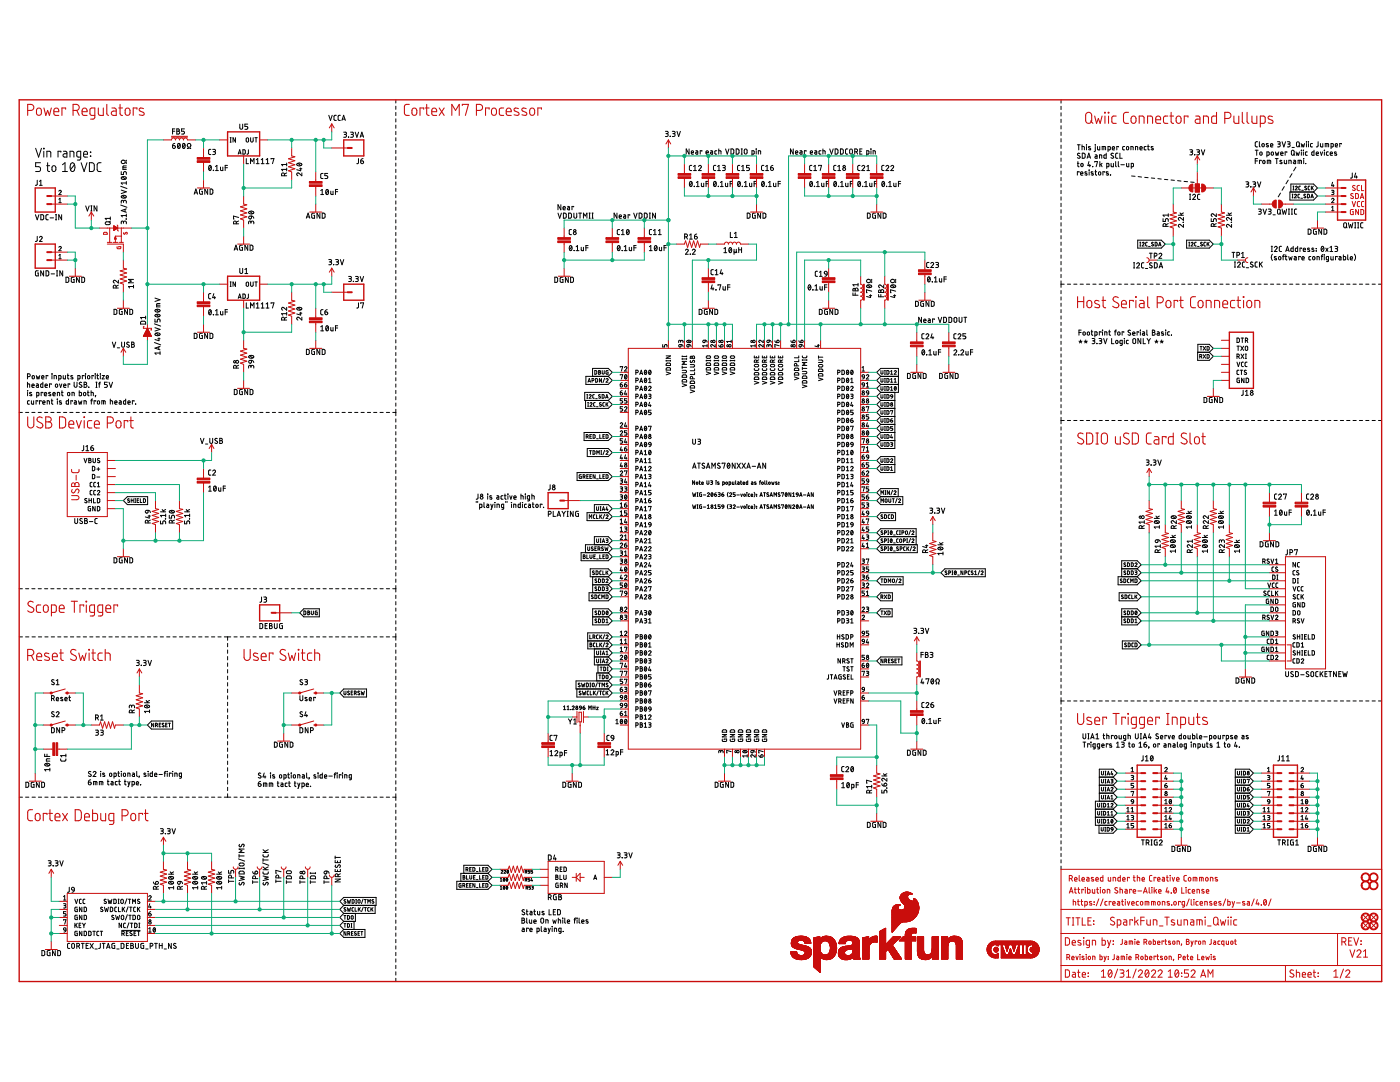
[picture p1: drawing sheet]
<svg xmlns="http://www.w3.org/2000/svg" width="279mm" height="216mm" viewBox="0 0 279 216" stroke-linecap="round" stroke-linejoin="round" font-family="sans-serif">
<g fill="none" stroke="#000" stroke-width=".2">
<path d="M79 19.9v.7M211.8 19.9v.7M7.1 29.6l.6 1.7 .6-1.7M7.4 36v.8l-.1 .2h-.2M7.9 36.2l.2-.2v1M7.9 37h.5M8.1 32.5h-1v.8h.6a.5 .5 0 0 1 .4 .4 .5 .5 0 0 1-.4 .5h-.6M8.7 29.6l.1 .1zM8.7 30.2v1.1M9.3 33.1h.6M9.4 31.3v-1.1l.7 .1v1M9.5 32.5v1.6l.4 .1"/>
<path d="M10.5 33.2l.3-.1 .2 .1 .2 .6a.39 .39 0 0 1-.4 .4 .39 .39 0 0 1-.4-.4zM11.7 38.2a.24 .24 0 0 1 .4-.2 .24 .24 0 0 1 0 .4l-.4 .4h.5M11.7 39.8l.3-.2v.8M12.1 30.4v-.2h-.5v1.1M12.5 34.2h1M12.5 32.9l.5-.4v1.7M12.7 30.2h.5l.2 .3v.8h-.6l-.2-.2v-.3l.8-.1M14 31.3v-1.1l.7 .1 .1 1M14.2 32.6l.3-.1a1.04 1.04 0 0 1 0 1.7 1.08 1.08 0 0 1-.3-1.6zM14.9 32.9l-.8 .9M16.1 31.3h-.6l-.2-.1v-.7l.2-.3h.6v1.4l-.1 .3h-.6M16.2 32.5l.6 1.7 .6-1.7"/>
<path d="M16.7 30.8h.8a.41 .41 0 0 0-.3-.6 .41 .41 0 0 0-.5 .4l.1 .7h.7M17.8 32.5h.7l.3 .3v1.1l-.3 .3h-.7zM18 30.3l.1 .1zM18 31.1l.1 .1zM20.2 32.5h-.6l-.2 .4v1.1l.2 .2h.6M24.1 37.2l1.2 .4M24.2 34.2v.6h.4l.1-.4 .2-.2 .3 .2v.4M24.2 37.9l1 .4-1 .3M24.3 39.1a.54 .54 0 0 1 .9 .2 .56 .56 0 0 1-1-.1zM24.3 35.4a.56 .56 0 0 1 .9 .2 .5 .5 0 0 1-.6 .2 .5 .5 0 0 1-.3-.4zM24.4 39l.6 .5M24.4 35.3l.6 .5"/>
<path d="M24.5 33.5h.7M25.2 33.1h-.5l-.2 .2v.5h.7M25.2 32v.1h-.3a.39 .39 0 0 0-.6-.1 .39 .39 0 0 0 0 .6 .39 .39 0 0 0 .6-.1h.3v.1M25.2 36.2v.6M25.2 36.5h-1l.2 .3M34.4 29.1h.4a.28 .28 0 0 1 .2 .3 .28 .28 0 0 1-.3 .2 .28 .28 0 0 1-.3-.3zM34.4 26.2h.5M34.9 28.6l-.3 .1-.2 .4M34.9 25.7h-.5v1.1M35.3 25.7l.5 .1v.3l-.2 .1 .3 .2-.2 .3-.4 .1zM35.3 26.2h.3M35.5 28.7l.1-.1a.52 .52 0 0 1 .4 .5 .52 .52 0 0 1-.4 .5l-.2-.5z"/>
<path d="M35.9 28.8l-.4 .6M36.5 28.7l.1-.1a.52 .52 0 0 1 .4 .5 .52 .52 0 0 1-.4 .5l-.2-.5zM36.8 25.7h-.6v.5h.5l.1 .2-.1 .3-.5 .1M36.9 28.8l-.5 .6M37.4 29.6h.2v-.3a.38 .38 0 0 1-.2-.5 .38 .38 0 0 1 .6 0 .38 .38 0 0 1-.1 .5v.3h.2M38.8 38.8l.3-1.1 .3 1.1M38.8 38.5h.5M40.4 37.7l-.5 .1-.1 .7 .1 .2 .5 .1v-.6h-.2M41.4 37.7v1.1l-.5-1.1v1.1M41.8 33.1v-.1a.52 .52 0 0 1 .4 .5 .52 .52 0 0 1-.4 .5l-.2-.5zM41.9 37.7l.6 .2v.6l-.2 .2-.4 .1zM42.1 29.8h-.4l-.1 .2 .1 .7 .4 .1"/>
<path d="M42.1 33.2l-.4 .6M42.4 29.8l.6 .1-.1 .3-.3 .1M42.6 34h.1M42.7 30.3l.3 .3-.1 .2h-.5M43 34h.6M43 33.2l.3-.2v1M44 33.3v.6l.2 .1h.3v-.7M44.9 33.5h.5M45.4 33h-.5v1M45.9 28.4h.2M45.9 27.5h.2M46 27.5v.9"/>
<path d="M47 27.5v.9l-.5-.9v.9M47.5 30.8l.3-.9 .3 .9M47.6 30.5h.4M47.9 24.8v.7l.2 .3 .3-.2v-.8M48.5 29.9h.3l.1 .1 .1 .5-.2 .2-.3 .1zM49.1 27.6l.2-.1 .3 .1v.6l-.2 .2-.3-.2zM49.1 31.6v1.1h.5M49.4 24.8h-.5v.4l.4 .1 .1 .1-.1 .4h-.4M49.6 29.9v.8l-.3 .1M50 32.7v-1.1l.3 .6 .4-.6v1.1M50 27.5v.6l.2 .3 .3-.3v-.6M50.9 27.5h.5"/>
<path d="M51.1 27.5v.9M51.1 32.7h.6M51.1 31.9l.3-.3v1.1M52.1 32.7h.6M52.1 31.9l.3-.3v1.1M53.1 32.7h.6M53.1 31.9l.3-.3v1.1M54.1 31.7v-.1h.6l-.3 1.1M56.8 35.1l-.1-.5h-.4l-.1 .5h1M57.2 33.8h-1l.2 .3M57.2 34.5l-.4 .2M57.2 32.5v.6"/>
<path d="M57.2 33.5v.6M57.2 32.8h-1l.2 .3M59.3 32.7a.56 .56 0 0 1 .9 .2 .5 .5 0 0 1-.5 .2 .5 .5 0 0 1-.4-.4zM59.5 32.6l.5 .4M59.8 33.7h.4M60 33.5v.6l-.8-.2M60.2 34.5v.6l-.5-.5a.27 .27 0 0 0-.4 0 .27 .27 0 0 0 0 .4l.2 .1M64 38l.3-.2v1M64 38.8h.6M64.5 34.6h-.4l-.1 .2 .1 .7 .4 .1M65.1 37.9l.1-.1a.52 .52 0 0 1 .4 .5 .52 .52 0 0 1-.4 .5l-.2-.5zM65.4 34.6h-.6v.5h.5l.1 .2-.1 .3h-.5"/>
<path d="M65.5 38l-.4 .6M65.6 23l.4 1 .3-1M66 38.1v.6l.2 .1h.3v-.7M67 38.2h.4M67.1 23h-.3l-.1 .2v.7l.4 .1M67.4 37.8h-.4v1M67.9 23h-.3l-.1 .2v.7l.4 .1M68.2 24l.4-1 .3 1M68.3 23.8h.5M68.6 26.4l.5 .1-.1 .3h-.3M68.9 26.8l.2 .1 .1 .3-.2 .2h-.4M69.5 27.4h.1"/>
<path d="M70 26.4l.5 .1-.1 .3h-.3M70.3 26.8l.2 .1v.3l-.1 .2h-.4M70.9 26.4l.3 1 .4-1M71.5 31.6v1l-.3 .1M71.9 27.4l.3-1 .4 1M72 27.1h.5M72 32.1h.3a.29 .29 0 0 1 .3 .3 .29 .29 0 0 1-.3 .3 .29 .29 0 0 1-.3-.3zM72.5 31.6l-.4 .2-.1 .3M79 21.2v.6M79 22.4v.7M79 23.7v.6M79 25v.6"/>
<path d="M79 26.2v.7M79 27.5v.6M79 28.7v.7M79 30v.6M79 31.3v.6M79 32.5v.6M79 33.8v.6M79 35.1v.6M79 36.3v.6M79 37.6v.6M79 38.8v.7M132.8 26.2h.4l.2 .2-.2 .2-.3 .1"/>
<path d="M133.1 26.7l.2 .1v.3l-.5 .1M133.7 27.2h.1M134.2 26.2h.4l.1 .2-.1 .2-.3 .1M134.5 26.7l.2 .1v.3l-.5 .1M135.1 26.2l.3 1 .4-1M137.5 29.7v1.1l-.6-1.1v1.1M137.7 36.3l.1-.1a.52 .52 0 0 1 .4 .5 .52 .52 0 0 1-.4 .5l-.2-.5zM138 30.4h.4l-.1-.3-.3 .1v.4v.1l.4 .1M138 33h-.3l-.1 .2v.7l.4 .1M138.1 36.4l-.5 .6M138.4 34h.6M138.4 33.2l.3-.2v1"/>
<path d="M138.6 37.2h.1M138.9 30.1h.3l.1 .1v.6l-.4-.1-.1-.2 .5-.1M139 36.4l.3-.2v1M139 37.2h.5M139.4 33.2a.28 .28 0 0 1 .4-.2 .28 .28 0 0 1 .1 .5l-.5 .5h.6M140 36.6v.5l.1 .1h.3v-.6M140.1 30.2v-.1h-.4v.7M140.9 30.4h.5l-.2-.3-.3 .1v.4l.1 .1 .4 .1M140.9 36.7h.5M141.4 36.2h-.5v1M141.8 30.1h.3l.1 .1v.6l-.3-.1-.1-.2 .1-.1h.3M142.5 36.3l.1-.1a.52 .52 0 0 1 .4 .5 .52 .52 0 0 1-.4 .5l-.2-.5z"/>
<path d="M142.9 33h-.4l-.1 .2v.7l.5 .1M142.9 36.4l-.4 .6M143 30.1h-.3v.1v.5l.3 .1M143.2 34h.6M143.2 33.2l.3-.2v1M143.3 37.2h.1M143.4 30.1l.5 .1v.6M143.4 29.7v1.1M143.8 36.4l.3-.2v1M143.8 37.2h.5M144.2 33l.5 .1v.3l-.4 .1M144.5 33.5l.3 .2-.1 .2-.5 .1"/>
<path d="M144.8 36.6v.5l.1 .1h.3v-.6M144.8 29.7l.3 1.1 .4-1.1M145.7 36.7h.5M145.9 29.7h.4l.1 .2v.7l-.1 .1-.4 .1zM146.2 36.2h-.5v1M146.9 29.7h.4l.2 .2v.6l-.2 .2-.4 .1zM147.3 36.3l.1-.1a.52 .52 0 0 1 .4 .5 .52 .52 0 0 1-.4 .5l-.2-.5zM147.6 33h-.3l-.1 .2v.7l.4 .1M147.7 36.4l-.5 .6M147.9 30.8h.2M147.9 29.7h.2M148 33.2l.3-.2v1"/>
<path d="M148 34h.6M148 29.7v1.1M148.1 37.2h.1M148.6 37.2h.5M148.6 36.4l.2-.2v1M148.6 29.8l.3-.1 .2 .2v.7l-.2 .1h-.3l-.1-.2zM149.6 33h-.6v.5h.5l.1 .2-.1 .3h-.5M149.6 36.6v.5l.2 .1h.2v-.6M150.1 30.8l.4-.1-.1-.6h-.3v1M150.5 36.7h.5M150.9 29.7h.1M150.9 30.1v.7"/>
<path d="M151 36.2h-.5v1M151.3 30.8v-.7l.5 .1v.6M152.1 36.3l.1-.1a.52 .52 0 0 1 .3 .5 .52 .52 0 0 1-.3 .5l-.2-.5zM152.4 33h-.3l-.1 .2v.7l.4 .1M152.5 36.4l-.5 .6M152.8 34h.6M152.8 33.2l.3-.2v1M152.9 37.2h.1M153.4 37.2h.5M153.4 36.4l.2-.2v1M153.8 33.5h.3a.28 .28 0 0 1 .3 .3 .28 .28 0 0 1-.3 .2 .28 .28 0 0 1-.3-.3zM154.2 33l-.3 .1-.1 .4"/>
<path d="M154.4 36.6v.5l.1 .1h.3v-.6M155.3 36.7h.5M155.8 36.2h-.5v1M158.3 29.7v1.1l-.5-1.1v1.1M158.7 30.4h.5l-.1-.3-.3 .1-.1 .4 .1 .1 .4 .1M159.7 30.1h.3l.1 .1v.6l-.4-.1-.1-.2 .5-.1M160.9 30.2v-.1h-.4v.7M161.7 30.4h.5l-.1-.3-.4 .1v.4l.1 .1 .4 .1M161.7 36.3l.1-.1a.52 .52 0 0 1 .4 .5 .52 .52 0 0 1-.4 .5l-.2-.5zM162 33h-.3l-.1 .2v.7l.4 .1M162.1 36.4l-.5 .6M162.4 34h.6"/>
<path d="M162.4 33.2l.3-.2v1M162.5 37.2h.1M162.6 30.1h.3l.1 .1v.6l-.4-.1v-.3h.4M163 37.2h.5M163 36.4l.2-.2v1M163.4 33.1v-.1h.6l-.3 1M163.9 30.1h-.4l-.1 .1 .1 .5 .4 .1M164 36.6v.5l.1 .1h.3v-.6M164.2 30.1l.5 .1v.6M164.2 29.7v1.1M164.9 36.7h.5M165.4 36.2h-.5v1"/>
<path d="M165.6 29.7l.3 1.1 .4-1.1M166.6 36.2a.52 .52 0 0 1 .3 .5 .52 .52 0 0 1-.3 .5 .74 .74 0 0 1 0-1zM166.7 29.7h.4l.1 .2v.6l-.1 .2-.4 .1zM166.8 33h-.3l-.1 .2v.7l.4 .1M166.9 36.4l-.5 .6M167.2 34h.6M167.2 33.2l.3-.2v1M167.3 37.2h.1M167.7 29.7h.4l.2 .2v.7l-.2 .1-.4 .1zM167.8 37.2h.5M167.8 36.4l.2-.2v1M168.8 36.6v.5l.1 .1h.3v-.6"/>
<path d="M169.2 29.7l-.4 .1-.1 .2 .1 .6 .4 .2M169.7 29.8l.4 .1v.7l-.2 .1-.3-.1zM169.7 36.7h.5M170.2 36.2h-.5v1M170.6 30.3l.5-.1v-.4l-.5-.1v1.1M170.9 30.3l.3 .5M171.3 36.3l.1-.1a.52 .52 0 0 1 .3 .5 .52 .52 0 0 1-.3 .5l-.2-.5zM171.6 30.2h.3M171.6 33h-.3l-.1 .2v.7l.4 .1M171.7 36.4l-.5 .6M172 33.2a.28 .28 0 0 1 .4-.2 .28 .28 0 0 1 .1 .5l-.5 .5h.6M172 29.7h-.4v1.1h.4"/>
<path d="M172.1 37.2h.1M172.6 37.2h.5M172.6 36.4l.2-.2v1M173 30.8l.4-.1-.1-.6h-.3v1M173 34h.5M173 33.2l.3-.2v1M173.6 36.6v.5l.1 .1h.3v-.6M173.8 29.7h.1M173.8 30.1v.7M174.2 30.8v-.7l.5 .1v.6M174.5 36.7h.4M174.9 36.2h-.4v1"/>
<path d="M176.2 36.2a.52 .52 0 0 1 .4 .5 .52 .52 0 0 1-.4 .5 .74 .74 0 0 1 0-1zM176.4 33h-.3l-.1 .2v.7l.4 .1M176.5 36.4l-.5 .6M176.8 33.2a.28 .28 0 0 1 .4-.2 .28 .28 0 0 1 .1 .5l-.5 .5h.6M177 37.2h.1M177.4 37.2h.5M177.4 36.4l.2-.2v1M177.8 33.2a.28 .28 0 0 1 .4-.2 .28 .28 0 0 1 .1 .5l-.5 .5h.6M178.4 36.6v.5l.1 .1h.3v-.6M179.3 36.7h.4M179.7 36.2h-.4v1M211.8 21.2v.7"/>
<path d="M211.8 22.5v.7M211.8 23.8v.6M211.8 25.1v.6M211.8 26.4v.6M211.8 27.7v.6M211.8 29v.6M211.8 30.2v.7M211.8 31.5v.7M211.8 32.8v.7M211.8 34.1v.7M211.8 35.4v.7M211.8 36.7v.7"/>
<path d="M211.8 38v.7M211.8 39.3v.6M215 28.9h.6M215 32.6h.3M215.1 32.2v.9l.2 .2M215.3 28.9v1M215.3 34.4v-.1h-.3v.6M215.5 30.6h-.2l-.3 .2 .5 .4v.3l-.3 .1-.2-.1M215.6 34.6h.5l-.1-.3-.3 .1-.1 .4 .1 .1h.4M215.8 32.6h.2l.2 .2-.1 .3-.2 .2-.2-.3zM215.9 29.2l.5 .1v.6M215.9 28.9v1"/>
<path d="M216 30.6l.5 .1 .1 .6-.2 .3h-.4zM216.8 28.9h.1M216.8 29.2v.7M216.9 34.3l-.4 .1 .5 .3-.1 .2h-.4M217 31.6l.3-1 .3 1M217 31.3h.6M217.3 32.2l-.2 .8h.6M217.4 33.9h.1M217.4 34.3v.6M217.5 32.8v.5M217.6 29.3h-.4l.5 .4-.1 .2-.4-.1M218 33.2h.1"/>
<path d="M218.1 34.3l-.4 .1 .5 .3v.2h-.4M218.5 32.4v-.2h.5l-.2 1.1M218.5 34.3h.4M218.6 30.9l.3 .1v.6l-.4-.1 .1-.3h.3M218.6 28.9h.1M218.6 29.2v.9l-.2 .1M218.6 33.9v.9l.3 .1M219 29.2v.5l.2 .2h.3v-.7M219.4 34.3l.2 .1v.5l-.3-.1zM219.4 31.6v-.7l.5 .1v.6M219.5 32.2v1.1M219.7 32.8l.2 .5"/>
<path d="M219.9 32.6l-.4 .3M220 29.9v-.7l.6 .1v.6M220.3 29.2v.7M220.5 34.4v-.1h-.4v.6M220.8 30.6v1h-.4l-.1-.6 .5-.1M220.9 33.3l.4-.1-.1-.6h-.3v1M221.1 29.9l.5-.1-.1-.5-.4-.1v1M221.2 34.3l-.4 .1 .4 .4-.4 .1M221.6 34.9h.1M221.7 32.6v.5l.2 .2h.3v-.7M222 29.6h.4l-.1-.3h-.3v.4l.1 .2h.3M222.2 30.6h-.2l-.3 .2 .4 .4a.27 .27 0 0 1 0 .4 .27 .27 0 0 1-.4-.1"/>
<path d="M222.7 32.2v.9l.1 .2M223.1 30.6h-.3l-.1 .2v.7l.4 .1M223.2 32.2v.9l.2 .2M223.2 29.3v-.1h-.3v.7M223.5 30.6v1h.5M223.7 32.9h.7M224.5 29.2l-.4 .1-.1 .1 .1 .4 .4 .1M224.8 32.6l.1 .6 .1 .1h.3v-.7M224.9 29.3h.3l-.1 .6-.3-.1zM225.7 29.9v-.7l.4 .1v.6M225.8 33.3l.4-.1-.1-.6h-.3v1M225.8 35.1l.7 .1"/>
<path d="M226.6 29.9v-.7l.4 .1 .1 .6M227.1 35.2l.7 .1M227.5 29.6h.4l-.1-.3h-.3v.4l.1 .2h.3M228.5 35.4l.6 .1M228.7 29.2l-.3 .1-.1 .1 .1 .4 .3 .1M229 29.2h.4M229.1 28.9v.8l.3 .2M229.8 35.5l.6 .1M230.1 29.3h-.4l.5 .4-.1 .2-.4-.1M231.1 35.6l.7 .1M232.4 35.8l.7 .1M233.7 35.9l.7 .1"/>
<path d="M235 36l.7 .1M236.3 36.2l.7 .1M237.4 38.8h.2M237.4 39.8h.2M237.4 29.9l.6 .1-.1 .3h-.3M237.5 38.8v1M237.6 36.3l.7 .1M237.7 30.3l.3 .4-.1 .2h-.5M238 39a.28 .28 0 0 1 .4-.2 .28 .28 0 0 1 .1 .4l-.5 .6h.6M238.4 30.9h.1M238.5 30.9h.1M238.8 29.9l.6 .1-.1 .3h-.3"/>
<path d="M239.1 30.3l.3 .4-.2 .2h-.4M239.5 38.8h-.4l-.1 .2v.7l.5 .1M239.8 29.9l.3 1 .3-1M248.6 36.3l.6 .1v.2l-.2 .1M248.8 36.7h.2M248.9 36.7l.3 .3v.2l-.6 .1M249.6 37.3h.1M250 36.3l.6 .1-.1 .3h-.4M250.3 36.7l.3 .3-.1 .2-.5 .1M250.5 30h.6M250.5 32.1h.5M250.8 30v1"/>
<path d="M251 36.3l.3 1 .3-1M251 28.3h-.4l-.1 .2v.7l.5 .1M251 31.6h-.5v1.1M251.3 28.3v.8l.2 .2M251.5 30.3l.3 .1v.6h-.3l-.1-.2zM251.7 32.1v-.1h-.3v.7M252 32.1l.2-.1 .2 .1-.1 .5h-.3zM252.8 31l.5-.1-.1-.6h-.4v1M252.9 32.7v-.7h.6l.1 .7M253.1 28.7h-.4l.5 .4-.1 .2h-.4M253.3 32v.7M253.6 29h.4l-.1-.3h-.3v.4v.2h.4"/>
<path d="M253.8 30.3h.2l.1 .2-.1 .5-.3-.1zM254.5 31.6h.6M254.5 30.3l.2 .7 .2-.5 .1 .5 .2-.7M254.8 31.6v1.1M255 28.3l.5 .1v.2l-.4 .1M255.2 28.7l.3 .2v.3l-.5 .1M255.5 38.5l-.4 .8M255.6 30.6h.5l-.2-.3-.3 .1v.4l.1 .2h.4M255.8 32h-.2l-.2 .1 .5 .5h-.5M255.9 28.3l.3 1 .4-1M256.3 32v.6l.2 .1h.3v-.7M256.3 37.2l-.4 .8"/>
<path d="M256.8 30.4v-.1h-.3v.7M256.9 28.3l.6 .1v.2l-.5 .1M257.1 35.9l-.5 .8M257.2 28.7l.2 .2v.3l-.5 .1M257.2 32.7v-.7l.5 .1v.6M257.4 38.3h4.7l.8 .8-.8 .8h-4.7zM257.6 38.3v-1.6h4.5l.8 .8-.8 .8M257.7 30.1l.2-.1 .4 .1v.7l-.2 .2-.4-.2zM257.9 29.4h.4M257.9 34.6l-.5 .8M257.9 38.8h.1M257.9 39.5h.1"/>
<path d="M258 38.8v.7M258 37.1h.2M258 37.9h.2M258.1 37.1v.8M258.2 32h.3l.1 .2v.5l-.4-.1-.1-.2 .5-.1M258.2 30.8l.2 .2M258.3 38.9a.2 .2 0 0 1 .3-.1 .2 .2 0 0 1 .1 .3l-.4 .4h.4M258.5 37.3l.2-.2 .2 .1-.4 .7h.4M258.6 33.4l-.4 .7M258.7 30.3l.1 .7 .2-.5 .2 .5 .1-.7M258.8 28.3h.4l.1 .3v.4l-.2 .3-.3-.2zM259.1 32.7v-.7h.6v.7"/>
<path d="M259.2 29.1l.2 .2M259.4 38.8l-.4 .1 .1 .5 .3 .1M259.4 32v.7M259.5 37.1l-.3 .2v.5l.3 .1M259.6 39.6h.3M259.7 28.6l.1 .7 .2-.4 .2 .4 .1-.7M259.7 30h.1M259.7 30.3v.7M259.8 38h.3M260.1 30h.1M260.1 30.3v.7M260.2 31.6h.1"/>
<path d="M260.2 32v.7M260.5 32.6h.1M260.6 38.8h-.3l-.1 .1 .4 .5h-.4M260.7 28.3h.1M260.7 37.2h-.2l-.1 .1 .4 .3v.2h-.4M260.7 28.6v.7M260.9 30.3h-.3l-.1 .2v.4l.4 .1M260.9 38.8h.4l-.1 .7h-.3zM261.1 28.3h.1M261.1 28.6v.7M261.4 37.1l-.3 .2v.5l.3 .1M261.6 39.5l.3-.7 .2 .7"/>
<path d="M261.7 39.3h.3M261.7 37.1v.8M261.9 37.4l.2 .5M261.9 28.6l-.3 .1-.1 .1 .1 .4 .3 .1M262.1 37.1l-.4 .5M262.2 30v1h-.3l-.1-.6 .4-.1M262.7 30.6h.4l-.1-.3-.3 .1v.4l.1 .2h.3M263.1 28.3l-.1 .9-.3 .1M263.5 30.3l.2 .7 .2-.7M263.5 28.6v.6l.2 .1h.3v-.7M264.3 30h.1M264.3 30.3v.7"/>
<path d="M264.5 29.3v-.7l.6 .1 .1 .6M264.8 28.6v.7M265.1 30.3h-.3l-.1 .2v.4l.4 .1M265.5 30.6h.4l-.1-.3-.3 .1v.4l.1 .2h.3M265.6 29.3l.5-.1-.1-.5-.4-.1v1.1M265.7 39.8a.23 .23 0 0 1 .4-.2 .23 .23 0 0 1 0 .4l-.4 .4h.5M265.7 38h.4l.1 .2-.1 .1-.3 .1M265.9 36.4l-.2 .7h.5M266 38.4l.2 .3-.5 .1M266.1 36.9v.4M266.5 29h.4l-.1-.3h-.3v.4l.1 .2h.3M266.7 30.4h-.4l.5 .4-.1 .2-.4-.1"/>
<path d="M267.7 28.7v-.1h-.3v.7M269.9 34.5v.9l-.4 .1M270.6 34.5l-.3 .8h.6M270.7 35.1v.4M7.1 42.8l.3 1.1 .4-1.1M7.4 47.2v.8l-.1 .2h-.2M7.6 54l-.5 .1v.7l.1 .2 .4 .1v-.6h-.1M7.9 47.4a.28 .28 0 0 1 .4-.2 .28 .28 0 0 1 0 .4l-.4 .6h.5M8.1 42.8l.6 .2v.6l-.1 .2-.5 .1zM8.7 54v1.1l-.6-1.1v1.1M9.2 54l.5 .2v.6l-.1 .2-.4 .1zM9.6 42.8l-.3 .1-.1 .2v.7l.4 .1"/>
<path d="M10 43.5h.7M10.2 54.7h.7M11.1 42.8h.2M11.1 43.9h.2M11.2 42.8v1.1M11.3 55.1h.2M11.3 54h.2M11.4 54v1.1M11.7 49.4a.24 .24 0 0 1 .4-.2 .24 .24 0 0 1 0 .4l-.4 .4h.5M11.7 51l.3-.2v.8M11.7 40.4h.5M11.7 51.6h.5"/>
<path d="M12.3 42.8v1.1l-.6-1.1v1.1M12.5 54v1.1l-.6-1.1v1.1M13.2 55.3h.4l.1 .2v.5l-.1 .3h-.4zM14.8 55.3l-.6 .1 .1 .9h.5v-.5h-.2M15.8 55.3v1l-.5-1v1M16.3 55.3h.4l.2 .2v.7l-.2 .1h-.4zM17.1 41.1l.3 1 .4-1M18.1 42.1h.3M18.1 41.1h.3M18.2 41.1v1M19.3 41.1v1l-.5-1v1M21.1 44.4l.8-.1 .1 .3-.3 .2h-.4l-.3-.2z"/>
<path d="M22 43.3v.6M22 44.1l-.2 .3M22 43.6h-1l.2 .3M23.2 57.5l-.1-.5-.3-.1-.2 .1v.5h1M23.6 55.9v.6l-.5-.5a.28 .28 0 0 0-.5 .1 .28 .28 0 0 0 .2 .4M23.6 56.9l-.4 .2M24.1 40.9l1.2 .5M24.6 44.4l.1-.2h.4l.1 .5M24.6 44.6v-.4l-.2-.1-.2 .1v.5M24.6 40.2l.1-.2h.3l.2 .1v.4M24.6 40.2l-.1-.2h-.2l-.1 .5M24.6 40.2v.2"/>
<path d="M25 41.8v.5M25.2 43.7h.1M25.2 42.7v.6M25.2 43h-1l.2 .3M25.2 41.7l-1 .3 1 .4M26.6 55.8h-1l.6 .3-.6 .3h1M26.6 57.2h-1l.3 .3M26.6 56.9v.6M30.9 59.5l1 .3-1 .4M42.1 58.6h-.4l-.1 .2 .1 .7 .4 .1M42.7 58.6l-.3 .8h.6M42.8 59.2v.4"/>
<path d="M45.9 56.3h.2M45.9 57.1h.2M46 56.3v.8M46.7 49.9l.4-1 .3 1M46.8 49.7h.5M47 56.3v.8l-.5-.8v.8M47.2 44.7l-.1-.5h-.4l-.1 .5h1M47.5 59.5l.3-.8 .3 .8M47.6 59.3h.4M47.6 43.4l-1-.3v.6h.1M47.6 44.1l-.4 .2M47.9 53.6v.7l.2 .3 .3-.2v-.8"/>
<path d="M48.4 48.9l-.5 .1v.9h.5v-.5h-.2M48.5 58.7l.4 .1 .1 .5-.2 .2h-.3zM48.9 54.6h.5M48.9 53.8l.3-.2v1M49.1 56.4l.2-.1 .3 .1v.6l-.2 .1-.3-.1zM49.4 48.9v1l-.5-1v1M49.6 58.7v.8h-.3M49.7 43.2l.5-.1v.4a.29 .29 0 0 1-.4 .2 .29 .29 0 0 1-.1-.5zM49.7 42.2a.56 .56 0 0 1 .9 .3 .58 .58 0 0 1-1-.2zM49.8 42.2l.6 .4M49.9 48.9l.6 .2v.6l-.2 .2h-.4zM50 56.3v.6l.2 .2 .3-.2v-.6"/>
<path d="M50.1 44.4l.1-.2h.3l.2 .5M50.1 44.6l-.1-.4-.2-.1-.1 .1-.1 .5M50.2 43.1l.3 .1 .2 .4M50.9 56.3h.5M51.1 56.3v.8M61.1 43.5l.4-1 .3 1M61.2 43.3h.5M62.8 42.5l-.5 .1-.1 .7 .1 .2h.5v-.5h-.2M63.8 42.5v1l-.5-1v1M64.3 42.5l.6 .2v.6l-.2 .2h-.4zM65.6 51.8h.5l.1 .2-.1 .2-.4 .1M65.9 52.3l.2 .1 .1 .2-.2 .2h-.4"/>
<path d="M66.6 52.8h.1M67 51.8l.5 .1v.3l-.4 .1M67.3 52.3l.3 .3-.2 .2h-.4M67.9 51.8l.4 1 .3-1M69.6 55.2h.4l.1 .2-.1 .2h-.3M69.8 55.6l.3 .1v.4l-.5 .1M70.5 56.2h.1M71 55.2h.4l.1 .2-.1 .2h-.3M71.2 55.6l.3 .1v.4l-.5 .1M71.9 55.2l.3 1 .4-1M79 40.1v.6M79 41.3v.7"/>
<path d="M79 42.6v.6M79 43.9v.6M79 45.1v.7M79 46.4v.6M79 47.6v.7M79 48.9v.6M79 50.2v.6M79 51.4v.6M79 52.7v.6M79 54v.6M79 55.2v.6M79 56.5v.6"/>
<path d="M79 57.7v.7M79 59v.6M110.7 55.3h.4l.2 .2v.5l-.2 .3h-.4zM111.4 42.5l.3 1 .3-1M111.9 40.9v1l-.5-1v1M112.4 55.3l-.6 .1 .1 .9h.5v-.5h-.2M112.4 41.5h.4l-.1-.3-.3 .1v.4l.1 .1 .3 .1M112.4 42.5l.6 .2v.7l-.2 .1h-.4zM113.3 41.2h.3l.1 .2v.5l-.4-.1-.1-.2 .5-.1M113.4 55.3v1l-.6-1v1M113.5 42.5l.5 .2v.6l-.1 .2h-.4zM113.7 49.1l.1-.1a.5 .5 0 0 1 .4 .5 .5 .5 0 0 1-.4 .5l-.2-.5z"/>
<path d="M113.9 55.3h.4l.1 .2v.5l-.1 .3h-.4zM114 45.8h-.3l-.1 .2v.7l.4 .1M114.1 49.2l-.4 .6M114.5 41.3v-.1h-.3v.7M114.5 42.5l.1 .9 .2 .1 .3-.1v-.9M114.6 50h.1M115 50h.5M115 49.2l.3-.2v1M115.5 42.5h.6M115.8 42.5v1M116 49.3v.6l.2 .1h.2v-.7M116.4 43.5v-1l.4 .6 .3-.6v1"/>
<path d="M116.9 49.4h.5M117.4 49h-.5v1M117.6 42.5h.2M117.6 43.5h.2M117.7 42.5v1M118.2 42.5h.2M118.2 43.5h.2M118.3 42.5v1M123.1 42.5v1l-.5-1v1M123.3 49.1l.1-.1a.51 .51 0 0 1 .4 .5 .51 .51 0 0 1-.4 .5l-.2-.5zM123.6 43.2h.4l-.1-.3-.3 .1v.4l.1 .1h.3M123.7 45.8h-.4l-.1 .2v.7l.5 .1"/>
<path d="M123.7 49.2l-.4 .6M124 46.8h.6M124 46l.3-.2v1M124.1 50h.1M124.2 50h.1M124.5 42.9h.3l.1 .1v.5h-.4l-.1-.3 .5-.1M124.6 49.2l.3-.2v1M124.6 50h.5M125.1 45.9l.1-.1a.5 .5 0 0 1 .4 .5 .5 .5 0 0 1-.4 .5l-.2-.5zM125.5 46l-.4 .6M125.6 49.3v.6l.2 .1h.2v-.7M125.7 43v-.1h-.4v.6"/>
<path d="M126.5 42.5l.3 1 .3-1M126.5 49.4h.5M127 49h-.5v1M127.6 42.5l.5 .2v.7l-.2 .1h-.3zM128.6 42.5l.5 .2 .1 .6-.2 .2h-.4zM129.6 42.5h.2M129.6 43.5h.2M129.6 49.2l.3-.2v1M129.6 50h.6M129.7 42.5v1M130 45.8h-.3l-.1 .2v.7l.4 .1M130.4 46.8h.6"/>
<path d="M130.4 46l.3-.2v1M130.7 49.1l.1-.1a.51 .51 0 0 1 .3 .5 .51 .51 0 0 1-.3 .5l-.2-.5zM130.8 42.5v1l-.6-1v1M131.1 49.2l-.5 .6M131.4 46.8h.6M131.4 46l.3-.2v1M131.6 49.3v.6l.2 .1h.2v-.7M132.5 49.4h.5M133 49h-.5v1M136.6 47.3l.5-.1v-.4l-.5-.1v1M136.8 50a.27 .27 0 0 1 .4-.3 .27 .27 0 0 1 .1 .5l-.5 .5h.6M137 47.3l.2 .4"/>
<path d="M137.6 46.9l.3-.2v1M137.6 47.7h.6M137.7 50.7h.1M138.2 50a.28 .28 0 0 1 .4-.3 .28 .28 0 0 1 .1 .5l-.5 .5h.5M138.6 47.2h.3a.28 .28 0 0 1 .3 .3 .28 .28 0 0 1-.3 .2 .28 .28 0 0 1-.3-.3zM139 46.7l-.3 .1-.1 .4M142.1 56.8l-.2 .8h.6M142.3 57.4v.5M142.4 53.8h-.4l-.1 .2v.7l.5 .1M142.7 54l.3-.2v1M142.7 54.8h.6M142.9 57.8h.1"/>
<path d="M143.3 57v-.2h.5l-.2 1.1M144 53.8l-.3 .8h.6M144.1 54.4v.4M144.3 57.2v.5l.2 .2h.3v-.7M144.5 49.6l.3-.2v1M144.5 50.4h.5M145.2 57.3h.5M145.6 49.5v-.1a.5 .5 0 0 1 .4 .5 .5 .5 0 0 1-.4 .5l-.1-.5zM145.7 56.8h-.5v1.1M145.8 46.4v1h.4M146 49.6l-.5 .6M146.5 50.2l.2 .2 .2-.2"/>
<path d="M146.5 49.7v1.1M146.6 46.6l.3-.2v1M146.6 47.4h.5M146.9 49.7v.6l.2 .1M147.4 49.8h.6M147.4 49.4v1M148 49.4v1M149.1 42.5l.6 .2v.6l-.2 .2h-.4zM150.7 42.5l-.5 .1 .1 .9h.4v-.5h-.1M151.8 42.5v1l-.6-1v1M152.3 42.5l.5 .2v.7l-.1 .1h-.4zM161.4 56.9h.1a.52 .52 0 0 1 .3 .5 .52 .52 0 0 1-.3 .4l-.2-.5z"/>
<path d="M161.8 57.1l-.5 .5M162.2 57.8h.1M162.6 57.9h.6M162.6 57.1l.3-.3v1.1M163.2 54.1h-.4l-.1 .2v.7l.5 .1M163.5 55.1h.6M163.5 54.3l.3-.2v1M163.6 57.2v.5l.2 .2h.3v-.7M164.5 54.3l.2-.2 .3 .1 .1 .5h-.5zM164.6 57.3h.4M165 56.8h-.4v1.1M165.1 54.7l-.1 .3-.4 .1"/>
<path d="M170.2 58.4v.5h1M170.2 57.6h.4l.1 .1 .1-.2h.2l.2 .1v.4h-1zM170.7 57.7v.3M170.7 58.4v.5M171.2 56.8h-1l.3 .3M171.2 56.5v.6M173 57a.56 .56 0 0 1 .5-.2 .56 .56 0 0 1 .4 .4 .58 .58 0 0 1-.9-.2zM173.1 42.5l.6 .2v.6l-.2 .2h-.4zM173.2 56.9l.5 .5M173.5 59h.5M173.7 58.8v.6l-.8-.2M174 55.7v.2h-.3a.39 .39 0 0 0-.6-.1 .39 .39 0 0 0 0 .6 .39 .39 0 0 0 .6-.2h.3v.2"/>
<path d="M174 58.1l-1.1-.3v.6h.2M174.7 42.5l-.5 .1 .1 .9h.4v-.5h-.1M175.3 58.8v.4h1.1M175.4 58l.3-.1 .1 .2 .1-.3h.2l.2 .2 .1 .4h-1.1zM175.8 42.5v1l-.6-1v1M175.8 58.1v.3M175.8 58.8v.4M176.3 42.5l.5 .2v.6l-.1 .2h-.4zM176.4 56.9v.5l-.6-.5a.29 .29 0 0 0-.5 .1 .29 .29 0 0 0 .3 .4M177.8 57a.57 .57 0 0 1 1 .2 .57 .57 0 0 1-1-.2zM178 56.9l.5 .5M178.3 59h.5"/>
<path d="M178.5 58.8v.6l-.8-.2M178.8 55.7v.2h-.3a.39 .39 0 0 0-.6-.1 .39 .39 0 0 0 0 .6 .39 .39 0 0 0 .6-.2h.3v.2M178.8 58.1l-1.1-.3v.6h.1M185.2 55.3l.1-.1a.52 .52 0 0 1 .4 .5 .52 .52 0 0 1-.4 .5l-.2-.4zM185.4 52.4h-.4l-.1 .2 .1 .7 .4 .1M185.6 55.5l-.5 .5M185.8 52.6a.28 .28 0 0 1 .4-.2 .28 .28 0 0 1 0 .4l-.4 .6h.5M186.1 56.2h.1M186.5 56.3h.5M186.5 55.5l.3-.3v1.1M186.7 52.4l.6 .1-.1 .3h-.3M187 52.8l.2 .1 .1 .3-.1 .2h-.5"/>
<path d="M187.5 55.6v.6l.1 .1h.3v-.7M188.4 55.7h.5M188.9 55.2h-.5v1.1M211.8 40.6v.6M211.8 41.8v.7M211.8 43.1v.7M211.8 44.4v.7M211.8 45.7v.7M211.8 47v.7M211.8 48.3v.7M211.8 49.6v.6M211.8 50.9v.6"/>
<path d="M211.8 52.2v.6M211.8 53.5v.6M211.8 54.8v.6M211.8 56v1.3M211.8 58v.6M211.8 59.2v.7M211.8 56.7h.6M213 56.7h.7M214.3 56.7h.6M215.6 56.7h.6M216.8 56.7h.7M218.1 56.7h.6"/>
<path d="M219.4 56.7h.6M220.6 56.7h.7M221.9 56.7h.6M223.2 56.7h.6M224.4 56.7h.7M225.7 56.7h.6M226.2 53.5h.2M226.2 52.4h.2M226.3 52.4v1.1M226.8 52.7a.28 .28 0 0 1 .4-.2 .28 .28 0 0 1 .1 .4l-.5 .6h.6M226.9 56.7h.7M227.1 47.9h4.7l.8 .8-.8 .8h-4.7z"/>
<path d="M227.5 49.1h.1M227.5 48.3h.1M227.6 48.3v.8M227.9 48.5l.3-.2 .1 .1-.4 .7h.4M228.2 56.7h.7M228.3 52.4l-.4 .1-.1 .2v.6l.5 .2M228.6 53.6h.4M229 48.3l-.4 .2 .1 .5 .3 .1M229.2 49.2h.4M229.4 50.5h.6M229.5 56.7h.6M229.7 50.5v1"/>
<path d="M229.9 52.5l-.2-.1-.3 .3 .4 .3a.27 .27 0 0 1 0 .5 .27 .27 0 0 1-.4-.2M230.2 48.4h-.3l-.1 .1 .4 .3v.2h-.4M230.4 51.1l.5-.1v-.4l-.5-.1v1M230.4 52.4l.4 .1 .1 .1v.6l-.1 .2-.4 .1zM230.5 48.3l.4 .2v.5l-.2 .1h-.2zM230.8 56.7h.6M231.2 49.1l.3-.8 .2 .8M231.3 50.7a.28 .28 0 0 1 .4-.2 .28 .28 0 0 1 .1 .5l-.5 .5h.6M231.3 48.9h.3M231.3 53.5l.4-1.1 .3 1.1M231.4 53.2h.5M232 56.7h.7"/>
<path d="M232.1 43.6v.6h.5v-.4l.2-.2 .3 .2 .1 .4M232.7 45.2l-.1-.5h-.4l-.1 .5h1.1M233.2 42.7v.5M233.2 44.6l-.5 .2M233.2 42.9h-1.1l.2 .3M233.3 56.7h.6M234.6 56.7h.6M235.2 42.9h1M235.5 42.5l.3 .4M235.8 56.7h.7M236.2 44.3h.1M236.2 44.8v.5l-.6-.4a.28 .28 0 0 0-.4 0 .28 .28 0 0 0 .2 .4"/>
<path d="M236.2 43.4v.6l-.6-.5a.27 .27 0 0 0-.4 0 .27 .27 0 0 0 .1 .4l.1 .1M236.2 42.5l-.5 .2M236.8 47.9h4.5l.8 .8-.8 .8h-4.5zM237.1 56.7h.6M237.3 49.1h.1M237.3 48.3h.1M237.3 48.3v.8M237.7 48.5a.2 .2 0 0 1 .3-.2 .21 .21 0 0 1 .1 .4l-.4 .4h.4M238.4 56.7h.6M238.7 48.3l-.3 .2v.5l.3 .1M239 49.2h.3M239.6 56.7h.7"/>
<path d="M239.9 48.4h-.2l-.1 .1 .4 .3v.2h-.4M240.6 48.3l-.3 .2v.5l.3 .1M240.9 48.3v.8M240.9 56.7h.6M241.1 48.6l.2 .5M241.3 48.3l-.4 .5M241.7 43.6v.6h.5v-.4l.2-.2 .3 .2v.4M242.2 56.7h.6M242.3 45.2l-.1-.5h-.4l-.1 .5h1M242.7 42.7v.5l-.5-.5a.29 .29 0 0 0-.5 .1 .29 .29 0 0 0 .2 .4M242.7 44.6l-.4 .2M243.4 56.7h.7"/>
<path d="M244.7 56.7h.6M244.8 42.9h1M245.1 42.5l.3 .4M245.7 44.4h.1M245.8 44.8v.5l-.6-.4a.28 .28 0 0 0-.4 0 .28 .28 0 0 0 .2 .4M245.8 43.4v.6l-.6-.5a.28 .28 0 0 0-.4 .1 .28 .28 0 0 0 .2 .4M245.8 42.5l-.5 .2M245.9 50.4h.5M246 56.7h.6M246.1 50.4v1M246.4 53.3h.2M246.4 52.3h.2"/>
<path d="M246.5 52.3v1M246.8 50.9l.6-.1v-.3l-.6-.1v1M247 52.5a.28 .28 0 0 1 .4-.2 .28 .28 0 0 1 .1 .4l-.5 .6h.5M247.2 56.7h.7M247.8 50.6l.3-.2v1M247.8 51.4h.5M248.4 52.3h-.3l-.2 .2 .1 .7 .4 .1M248.5 56.7h.6M248.7 53.4h.5M249.8 56.7h.6M250 52.4l-.3-.1-.1 .2 .4 .4a.27 .27 0 0 1-.1 .4 .27 .27 0 0 1-.4-.2M250.9 52.3h-.3l-.1 .2v.7l.4 .1"/>
<path d="M251 56.7h.7M251.1 41.7l.6 .1-.1 .3-.3 .1M251.4 52.3v1M251.4 42.2l.3 .3-.1 .2h-.5M251.6 52.7l.3 .6M251.9 52.3l-.5 .6M252.1 41.7l.3 1 .4-1M252.3 56.7h.6M253.1 41.7l.6 .1-.1 .3-.4 .1M253.4 42.2l.3 .3-.2 .2h-.4M253.6 56.7h.6M253.7 50.2h.2"/>
<path d="M253.7 49.1h.2M253.8 49.1v1.1M253.9 50.7l-.2 .7 .2 .6M254.1 42.9h.4M254.3 49.4a.28 .28 0 0 1 .4-.2 .28 .28 0 0 1 .1 .4l-.5 .6h.6M254.7 51.2h-.3l-.1 .2 .5 .4h-.5M254.8 56.7h.7M255.1 41.8l.2-.1 .2 .2v.7l-.2 .1-.3-.1zM255.2 51.3l.2-.1 .2 .1-.1 .5h-.3zM255.4 42.5l.2 .2M255.8 49.1l-.4 .1-.1 .2v.7l.5 .1M255.9 41.7l.2 1 .2-.6 .3 .6 .2-1"/>
<path d="M256 51.2h.3M256.1 56.7h.6M256.3 50.8l-.2 .2v.9M256.5 51.2h.3M256.6 50.8v.9l.2 .2M256.6 50.2l.3-1.1 .4 1.1M256.7 49.9h.5M257.1 42.7h.3M257.1 41.7h.3M257.2 51.2l.2 .7 .1-.5 .2 .5 .2-.7M257.2 41.7v1M257.4 56.7h.6"/>
<path d="M257.7 42.7h.2M257.7 41.7h.2M257.8 41.7v1M258.1 49.1v1.1h-.4l-.1-.6 .5-.1M258.3 51.2h.3l.1 .2v.5l-.4-.1v-.2l.4-.1M258.6 56.7h.7M258.8 41.7l-.4 .1-.1 .2 .1 .6 .4 .1M259 49.1v1.1h-.4l-.1-.6 .5-.1M259.5 51.3v-.1h-.3v.7M259.8 49.6v-.1h-.4v.7M259.8 51.5h.5l-.1-.3-.3 .1-.1 .4 .1 .1 .4 .1M259.9 56.7h.6"/>
<path d="M260.1 49.8h.4l-.1-.3-.3 .1v.4l.1 .2h.3M261.1 45.7l.5 .2v.6l-.1 .2h-.4zM261.2 56.7h.6M261.3 49.6h-.4l.5 .5-.1 .1-.4-.1M261.6 51.2h-.3l-.1 .2v.4l.4 .1M262.1 51.2l.3 .1-.1 .5h-.3zM262.2 49.6h-.4l.4 .3v.2h-.4M262.4 56.7h.7M262.7 49.6h.1M262.7 50h.1M262.7 45.7l-.5 .1v.9h.5v-.5h-.2M262.8 51.9v-.7l.5 .1v.6"/>
<path d="M263.7 51.2h.3M263.7 56.7h.6M263.8 45.7v1l-.6-1v1M263.8 49.2a.52 .52 0 0 1 .4 .5 .52 .52 0 0 1-.4 .5l-.1-.5zM264 50.8l-.2 .2v.9M264.2 49.4l-.5 .6M264.2 45.7l.6 .2v.6l-.2 .2h-.4zM264.3 50.8h.1M264.3 51.2v.7M264.6 49.5l.4 .7M265 56.7h.6M265 49.5l-.4 .7"/>
<path d="M265.1 51.9l-.4-.1 .1-.6h.3v.8l-.1 .2h-.3M265.4 50.2h.6M265.4 49.4l.3-.3v1.1M265.6 51.2v.6l.2 .1h.3v-.7M265.7 41.4l.3-.2v.9M265.7 42.1h.5M266.2 56.7h.7M266.4 49.1l.4 .1 .2 .2-.2 .2h-.3M266.7 49.6l.2 .1v.4l-.5 .1M266.9 51.3v-.1h-.4v.7M267.2 51.2h.3l.1 .2v.5l-.3-.1-.1-.2 .4-.1M267.5 56.7h.6"/>
<path d="M268.1 50.8v1.1l.4-.1v-.5l-.4-.1M268.3 44.5l.2-.1 .2 .2v.7l-.2 .2-.3-.2zM268.6 45.2l.2 .3M268.8 56.7h.6M269 50.8v.9l.1 .2M269.1 44.4l.2 1.1 .2-.7 .3 .7 .2-1.1M269.5 51.5h.4l-.1-.3-.3 .1v.4l.1 .1 .3 .1M270 56.7h.7M270.3 50.7l.2 .7-.2 .6M270.3 45.5h.3M270.3 44.4h.3M270.5 44.4v1.1"/>
<path d="M270.9 45.5h.3M270.9 44.4h.3M271.1 44.4v1.1M271.3 56.7h.6M272 44.4l-.3 .1-.2 .2 .1 .7 .4 .1M272.6 56.7h.6M273.8 56.7h.7M275.1 56.7h.6M5.5 75.2l.5-.1v-.4l-.5-.1v1M5.5 76.6l.4 .1v.6M5.5 76.3v1M5.5 78h.1"/>
<path d="M5.5 78.3v.7M5.9 80h-.3l-.1 .1v.5h.4M6.3 80v.5l.1 .1h.3v-.6M6.3 78.3h-.4v.2l.5 .3-.2 .2-.3-.1M6.4 76.9h.4l-.1-.3-.3 .1v.4l.1 .2h.3M6.4 75l.2-.1 .2 .1v.6l-.4-.1zM7.2 74.9l.2 .7 .2-.4 .2 .4 .1-.7M7.3 76.6h.3l.1 .2v.5h-.4v-.4h.4M7.3 79l.4-.1v-.6h-.4v1M8.3 75.3h.5l-.1-.3h-.4v.4l.1 .2h.4M8.6 76.3v1h-.4l-.1-.6 .5-.1M8.6 78.4v-.1h-.4v.7"/>
<path d="M8.8 78.6h.5l-.1-.3-.3 .1-.1 .4 .1 .2h.4M9 76.9h.4l-.1-.3-.3 .1v.4l.1 .2h.3M9.5 75v-.1h-.3v.7M10.1 78.3l-.4 .1 .5 .4-.1 .1h-.4M10.2 76.7v-.1h-.3v.7M10.2 80h.4M10.3 79.6v.9l.3 .1M10.4 74.6h.1M10.4 74.9v.7M10.6 78.6h.4l-.1-.3-.3 .1v.4v.2h.4M10.8 75.6v-.7l.4 .1 .1 .6M11.5 79.6h.1"/>
<path d="M11.5 79v-.7l.4 .1v.6M11.5 80v.6M11.7 75.6l.4-.1v-.5l-.4-.1v1M11.9 76.6l.2 .7 .2-.7M12.3 78.3h.3M12.4 78v.8l.2 .2M12.6 74.9v.6l.2 .1h.3v-.7M12.7 76.9h.4l-.1-.3-.3 .1v.4l.1 .2h.3M13.4 74.9h.4M13.5 78.4l.2-.1 .2 .1-.1 .6-.3-.1zM13.5 74.6v.8l.3 .2M13.7 79.6v1h-.4l-.1-.5 .5-.1"/>
<path d="M13.9 76.7v-.1h-.3v.7M14.4 79v-.7l.4 .1v.6M14.5 75l-.2-.1-.2 .2 .5 .4-.5 .1M14.8 76.3v.7l.2 .3 .3-.2 .1-.8M14.8 80h.4v.1v.5h-.3l-.1-.3 .4-.1M15.5 75.6l.5-.1-.1-.5-.4-.1v1M15.7 80l.1 .6 .2-.4 .2 .4 .1-.6M15.8 78v1h.4l.1-.6-.5-.1M16.3 76.3h-.3l-.2 .2 .4 .4a.27 .27 0 0 1 0 .4 .27 .27 0 0 1-.4-.1M16.7 78.4l.2-.1 .2 .1-.1 .6-.3-.1zM16.8 75v-.1h-.4v.7M16.8 76.3l.5 .1v.2l-.2 .1 .3 .4-.3 .2h-.3z"/>
<path d="M16.8 76.7h.3M17 74.6h.1M17.1 74.9v.7M17.4 78.3h.4M17.5 78v.8l.3 .2M17.6 75h.3l-.1 .6h-.2l-.1-.2zM17.7 77.3h.1M18.1 80h.4M18.2 78.3l.4 .1v.6M18.2 78v1M18.5 79.6l-.3 .2v.8M18.7 75v-.1h-.3v.7"/>
<path d="M19 74.6v.1M19 74.6h.1M19 74.7h.1M19 74.9v.7M19.1 79h.1M19.1 79l-.1 .2M19.1 77.3h.3M19.1 76.3h.3M19.3 76.3v1M19.3 74.9h.4M19.4 74.6v.8l.3 .2M19.5 80l.4 .1-.1 .5-.3-.1z"/>
<path d="M19.7 76.6h.3M20 74.6h.1M20 76.3l-.2 .1v.9M20 74.9v.7M20.4 74.9h.4l-.4 .7h.4M20.7 80v.6M21.2 75.3h.5l-.2-.3h-.3v.4l.1 .2h.4M21.4 76.3h-.6v.4l.5 .1 .1 .1-.1 .4h-.5M21.8 76.3l.3 1 .4-1M22 80l.4 .1 .1 .5M22 79.6v1M22.4 68.3l.4 1 .3-1"/>
<path d="M22.8 61.7l.5 .2v.6l-.1 .2h-.4zM23.4 69.4h.5M23.8 80h.3l.1 .1v.5h-.3l-.1-.3 .4-.1M24.3 68.3v.8l.2 .2 .3-.2v-.8M24.4 61.7l-.5 .1v.9h.5v-.5h-.2M25.1 79.6v1h-.4v-.5l.4-.1M25.4 61.7v1l-.5-1v1M25.8 68.3h-.3l-.2 .2 .4 .4a.27 .27 0 0 1 0 .4 .27 .27 0 0 1-.4-.1M25.9 61.7l.6 .2v.6l-.2 .2h-.4zM26.3 68.3h.3l.2 .2-.3 .2 .3 .1v.3l-.3 .2h-.2zM26.3 68.7h.2M28.1 64.2l.8-.1 .2 .6h-1.1z"/>
<path d="M29.1 63.1v.5M29.1 63.4h-1.1l.3 .2M30.8 68.3l1.3 .5M30.8 64.6l1.3 .5M30.9 63.7v.5h.5v-.4l.2-.1 .3 .1v.4M30.9 65.4l1 .3-1 .4M31 66.5a.58 .58 0 0 1 .9 .3 .57 .57 0 0 1-1-.2zM31 62.8a.59 .59 0 0 1 .9 .3 .57 .57 0 0 1-1-.2zM31 61.8a.59 .59 0 0 1 .9 .3 .55 .55 0 0 1-.5 .2 .55 .55 0 0 1-.5-.4zM31.2 66.5l.5 .4M31.2 62.7l.5 .5M31.2 61.8l.5 .4"/>
<path d="M31.3 60.9h.6M31.5 67.6h.4M31.7 69.2v.5M31.7 67.4v.6l-.8-.2M31.9 60.6h-.5l-.1 .1v.5h.6M31.9 70.4h-1l.3 .3M31.9 70.2v.5M31.9 69.1l-1 .4 1 .3M38.8 66.5h.4l.1 .2v.5l-.1 .3h-.4zM40.4 66.5l-.6 .1 .1 .9h.5v-.5h-.2M41.4 66.5v1l-.5-1v1M41.8 61.9v-.1a.52 .52 0 0 1 .4 .5 .52 .52 0 0 1-.4 .5l-.2-.5z"/>
<path d="M41.9 66.5h.4l.2 .2v.5l-.2 .3h-.4zM42.1 62l-.4 .6M42.6 62.8h.1M43 62l.3-.2v1M43 62.8h.6M44 62.1v.6l.2 .1h.3v-.7M44.9 62.3h.5M45.4 61.8h-.5v1M46.8 77.7h.4l.1 .2v.5l-.1 .3h-.4zM47.2 73.4l-.1-.5h-.4l-.1 .5h1M47.6 72.9l-.4 .2M48.4 77.7l-.6 .1 .1 .9h.5v-.5h-.2"/>
<path d="M49.1 60.4v1.1h.5M49.4 77.7v1l-.5-1v1M49.6 71.1a.51 .51 0 0 1 .6-.2 .51 .51 0 0 1 .4 .5 .59 .59 0 0 1-1-.3zM49.7 72l.5-.1v.3a.29 .29 0 0 1-.4 .2 .29 .29 0 0 1-.1-.4zM49.8 71l.6 .4M49.9 77.7h.4l.2 .2v.6l-.2 .2h-.4zM50 61.5v-1.1l.3 .6 .4-.6v1.1M50.1 73.2l.1-.3h.3l.2 .5M50.1 73.3l-.1-.3-.2-.1-.1 .1-.1 .4M50.2 71.9l.3 .1 .2 .3M51.1 60.7l.3-.3v1.1M51.1 61.5h.6"/>
<path d="M52.1 60.7l.3-.3v1.1M52.1 61.5h.6M53.1 60.7l.3-.3v1.1M53.1 61.5h.6M54.1 60.6v-.2h.6l-.3 1.1M56.8 63.9l-.1-.5h-.4l-.1 .5h1M57.2 61.3v.6l-.6-.5a.28 .28 0 0 0-.4 .1 .28 .28 0 0 0 .2 .4M57.2 62.3v.6M57.2 63.3l-.4 .2M57.2 62.6h-1l.2 .3M59.3 61.4a.56 .56 0 0 1 .9 .3 .5 .5 0 0 1-.5 .2 .5 .5 0 0 1-.4-.5zM59.5 61.4l.5 .4"/>
<path d="M59.8 62.5h.4M60 62.3v.6l-.8-.2M60.2 63.3v.6l-.5-.5a.27 .27 0 0 0-.4 0 .27 .27 0 0 0 0 .4l.2 .1M61.2 69.7h.4l.1 .2v.7l-.1 .1h-.4zM62.8 69.7l-.6 .1 .1 .9h.5v-.5h-.2M63.8 69.7v1l-.6-1v1M64 65.2l.3-.2v1M64 66h.6M64.3 69.7h.4l.2 .2v.7l-.2 .1h-.4zM64.5 61.8h-.4l-.1 .2 .1 .7 .4 .1M64.8 62.3h.4a.29 .29 0 0 1 .2 .3 .29 .29 0 0 1-.3 .2 .29 .29 0 0 1-.3-.3zM65.1 65.1l.1-.1a.52 .52 0 0 1 .4 .5 .52 .52 0 0 1-.4 .5l-.2-.5z"/>
<path d="M65.3 61.8l-.3 .1-.2 .4M65.5 65.2l-.4 .6M66 65.3v.6l.2 .1h.3v-.7M67 65.4h.4M67.4 65h-.4v1M71.5 60.4v.9l-.3 .2M72 60.6v-.2h.6l-.3 1.1M79 60.2v.7M79 61.5v.6M79 62.8v.6M79 64v.7M79 65.3v.6"/>
<path d="M79 66.5v.7M79 67.8v.6M79 69.1v.6M79 70.3v.7M79 71.6v.6M79 72.9v.6M79 74.1v.6M79 75.4v.6M79 76.6v.7M79 77.9v.6M79 79.1v.7M116.7 78.3h4.7l.8 .8-.8 .8h-4.7z"/>
<path d="M116.9 79.9v1.6h4.5l.8-.8-.8-.8M116.9 75.1h4.5l.8 .8-.8 .8h-4.5zM117.1 78.7h.2M117.1 79.5h.2M117.2 78.7v.8M117.3 76.3l.3-.8 .3 .8M117.4 76.1h.4M117.6 78.9a.2 .2 0 0 1 .3-.2 .2 .2 0 0 1 0 .4l-.3 .4h.4M118.2 75.9h.2l.1-.3-.3-.1v.8M118.3 75.1v-1.6h3.1l.8 .8-.8 .8M118.6 78.7l-.3 .2v.5l.3 .1M118.7 73.9l.4 .1v.6l-.2 .1h-.2z"/>
<path d="M118.9 75.5l.4 .1-.1 .6-.3 .1zM118.9 79.5h.3M119.5 73.9l.3 .1-.1 .3 .2 .2-.2 .2h-.2zM119.5 74.3h.2M119.8 78.8h-.3v.1l.3 .5h-.4M120 75.5v.8l-.4-.8v.8M120.2 78.7l.3 .1v.6l-.3 .1zM120.2 73.9v.7l.2 .1 .2-.1v-.7M120.7 75.5l-.4 .8M120.9 79.5l.2-.8 .2 .8M120.9 79.3h.4M120.9 75.7a.2 .2 0 0 1 .3-.2 .21 .21 0 0 1 .1 .4l-.4 .4h.4"/>
<path d="M121.3 73.9l-.3 .1v.7h.3v-.4h-.1M123.8 76.8h.3a.24 .24 0 0 1 .2 .2 .24 .24 0 0 1-.3 .2 .24 .24 0 0 1-.2-.2zM123.8 78.3h.3a.25 .25 0 0 1 .2 .3 .25 .25 0 0 1-.3 .2 .25 .25 0 0 1-.2-.2zM123.8 73.3v-.1h.5l-.3 .8M123.8 74.8h.5l-.3 .8M124.2 76.3l-.3 .2-.1 .3M124.2 78l-.3 .1-.1 .2M124.3 79.6h-.5v.3l.4 .1 .1 .1-.1 .3h-.4M124.6 73.4l.2-.2 .3 .1v.3l-.5 .4h.5M124.6 76.8h.3a.24 .24 0 0 1 .2 .2 .24 .24 0 0 1-.2 .2 .24 .24 0 0 1-.3-.2zM124.8 74.8a.42 .42 0 0 1 .3 .4 .42 .42 0 0 1-.3 .4l-.2-.4zM124.8 78l-.2 .6h.5"/>
<path d="M125 78.4v.4M125 76.3l-.2 .2-.2 .3M125.1 75l-.4 .4M125.1 79.6h-.5v.3l.4 .1 .1 .1-.1 .3h-.4M126.9 74.4l.4-.1v-.3l-.4-.1v.8M126.9 75.9h.4v-.4h-.4v.8M126.9 77.6l.4-.1v-.3l-.4-.1v.8M126.9 79.1h.4v-.4h-.4v.8M127.7 74.7l.3-.8 .2 .8M127.7 76.3l.3-.8 .2 .8M127.7 77.9l.3-.8 .2 .8M127.7 79.5l.3-.8 .2 .8"/>
<path d="M127.7 79.3h.5M127.7 74.5h.5M127.7 76.1h.5M127.7 77.7h.5M128.7 73.9a.4 .4 0 0 1 .4 .4 .4 .4 0 0 1-.4 .4l-.1-.4zM128.7 75.5a.4 .4 0 0 1 .4 .4 .4 .4 0 0 1-.4 .4l-.1-.4zM128.7 77.1a.42 .42 0 0 1 .4 .4 .42 .42 0 0 1-.4 .4l-.1-.4zM128.7 78.7a.4 .4 0 0 1 .4 .4 .4 .4 0 0 1-.4 .4l-.1-.4zM129 74.1l-.4 .4M129 75.6l-.4 .5M129 77.3l-.4 .4M129 78.8l-.4 .6"/>
<path d="M129.4 77.3a.24 .24 0 0 1 .4-.2 .24 .24 0 0 1 .1 .3l-.5 .5h.5M129.4 78.7h.4l.1 .1-.1 .2-.3 .1M129.4 75.6l.3-.1v.8M129.4 76.3h.5M129.6 73.9a.4 .4 0 0 1 .3 .4 .4 .4 0 0 1-.3 .4l-.2-.4zM129.7 79.1h.2v.3l-.5 .1M129.9 74.1l-.4 .4M132.2 68.7v.5h.4l.1-.3 .1-.2 .3 .2v.3M132.9 74.2l.9 .3-.9 .3M132.9 71.9v.2M132.9 72h.9M132.9 71h.9l-.9 .5h.9"/>
<path d="M133 73.4h.7l.1 .1v.4h-.9zM133 72.5h.8v.4h-.9zM133.8 71.9v.2M135.5 68.8l.4-.1v.3a.25 .25 0 0 1-.3 .2 .25 .25 0 0 1-.1-.4zM135.8 68.1l.2-.2h.2l.1 .5M135.8 68.3v-.3l-.2-.1-.1 .1-.1 .4M135.9 68.7l.3 .2 .1 .3M136.1 73.9h.8l.1 .2-.1 .3h-.8M136.1 76.6l.9 .3-.9 .3M136.1 71v.2M136.1 71.5v.2M136.1 73v.5"/>
<path d="M136.1 73.3h.9M136.1 71.6h.9M136.1 71.1h.9M136.2 75.8l.7-.1 .1 .5h-.9zM136.2 74.9h.7l.1 .4h-.9zM137 71v.2M137 71.5v.2M137 72.1h-.9l.5 .3-.5 .3h.9M137.1 68a.45 .45 0 0 1 .4-.1 .45 .45 0 0 1 .4 .3 .45 .45 0 0 1-.5 .2 .45 .45 0 0 1-.3-.4zM137.2 67.9l.5 .4M137.3 69.2h.1M137.5 68.7v.5h-.2"/>
<path d="M137.5 68.7l-.4 .1v.4h.2M137.5 68.7l.3 .2 .1 .3M137.8 72.7l.7 .1 .1 .1-.1 .3h-.7M137.8 77.8l.8 .3-.8 .3M137.8 71.2l.1-.1 .2 .2 .3-.3 .2 .2v.3h-.8zM137.8 77h.7l.1 .4h-.8zM137.8 76.1h.8v.4h-.8zM137.8 71.9v.4h.1l.4-.4h.2l.1 .2-.1 .3M138.1 71.3v.2M138.2 75.6v-.4l-.4-.1v.5h.8M138.6 73.6v.4h-.8M138.6 74.3v.4h-.8"/>
<path d="M139.5 61.7h.4l.2 .3v.5l-.2 .2h-.4zM140.3 68l.4-.1v.3a.25 .25 0 0 1-.3 .1 .25 .25 0 0 1-.1-.3zM140.7 67.9l.3 .1 .1 .3M140.9 74.2l.9 .3-.9 .3M140.9 71.9v.2M140.9 71.9h.9M141 71.1l.7-.1 .1 .3-.1 .2h-.6zM141 73.4h.8v.4h-.9zM141 72.5l.7-.1 .1 .5h-.9zM141.1 68.7v.5M141.1 69h-.9l.2 .2M141.1 61.7l-.5 .1v.7l.1 .2h.4v-.5h-.1"/>
<path d="M141.8 71.9v.2M142.2 61.7v1l-.6-1v1M142.5 71.9h.9M142.5 74.2l.9 .3-.9 .3M142.5 71.9v.2M142.6 71.1l.7-.1 .1 .3-.1 .2h-.6zM142.6 73.4h.7l.1 .4h-.9zM142.6 72.5l.7-.1 .1 .5h-.9zM142.7 61.7l.5 .2v.6l-.1 .2h-.4zM142.7 68.7v.5l-.5-.4h-.3v.3l.1 .1M143.4 71.9v.2M143.4 68.9l.2 .2 .2 .1"/>
<path d="M143.9 68.8a.25 .25 0 0 1 .4 .1 .25 .25 0 0 1-.2 .3h-.3zM144.1 71.9v.2M144.1 71.9h.9M144.1 74.2l.9 .3-.9 .3M144.2 71.1l.7-.1 .1 .3-.1 .2h-.6zM144.2 73.4h.7l.1 .4h-.9zM144.2 72.5l.7-.1 .1 .5h-.9zM145 71.9v.2M145.7 71.9h.9M145.7 74.2l.9 .3-.9 .3M145.7 71.9v.2M145.8 71.1l.7-.1 .1 .3-.1 .2h-.6z"/>
<path d="M145.8 73.4h.8v.4h-.9zM145.8 72.5l.7-.1 .1 .5h-.9zM145.9 68.1h-.9l.2 .3M145.9 67.9v.5M146.6 71.9v.2M150.5 73.5l.1 .3 .1 .1h.6l.1-.4M150.5 71v.4h.9v-.4M150.5 76.1l.9 .3-.9 .3M150.6 75.3l.7-.1 .1 .5h-.9zM150.6 74.4l.7-.1 .1 .5h-.9zM150.6 72.8l.7-.1 .1 .3-.1 .2h-.6l-.2-.2zM150.7 68.7v.5"/>
<path d="M150.7 69h-.9l.2 .2M150.9 71.1v.3M151 72.3l-.1-.4h-.3l-.1 .4h.9M151.4 71.8l-.4 .2M152.1 73.5l.1 .3 .1 .1h.6l.1-.4M152.1 71v.4h.9v-.4M152.1 76.1l.9 .3-.9 .3M152.2 72.8l.7-.1 .1 .3-.1 .2h-.6zM152.2 75.3h.8v.4h-.9zM152.2 74.4h.8v.4h-.9zM152.3 68.7v.5l-.7-.4-.2 .2 .2 .2M152.3 67.9v.5l-.5-.4a.23 .23 0 0 0-.3 0 .23 .23 0 0 0 .1 .4"/>
<path d="M152.5 71.1v.3M152.6 72.3v-.4h-.4l-.1 .4h.9M153 71.8l-.4 .2M153.1 68l.4-.1v.3a.25 .25 0 0 1-.3 .1 .25 .25 0 0 1-.1-.3zM153.4 69l.3-.3 .2 .5M153.4 69.2v-.3l-.2-.2-.1 .2-.1 .3M153.5 67.9l.3 .1 .1 .3M153.7 73.5l.1 .3 .1 .1h.6l.1-.4M153.7 71v.4h.9v-.4M153.7 76.1l.9 .3-.9 .3M153.8 72.8l.7-.1 .1 .3-.1 .2h-.6zM153.8 75.3l.7-.1 .1 .5h-.9z"/>
<path d="M153.8 74.4l.7-.1 .1 .5h-.9zM154.1 71.1v.3M154.2 72.3l-.1-.4h-.3l-.1 .4h.9M154.6 71.8l-.4 .2M154.6 68l.1 .3 .3 .1M155 68a.25 .25 0 0 1 .5 0 .25 .25 0 0 1-.2 .4h-.3zM155.3 73.5l.1 .3 .1 .1h.6l.1-.4M155.3 71v.4h.9v-.4M155.3 76.1l.9 .3-.9 .3M155.4 72.8l.7-.1 .1 .3-.1 .2h-.6zM155.4 75.3h.7l.1 .4h-.9zM155.4 74.4h.7l.1 .4h-.9z"/>
<path d="M155.5 69l-.9-.3 .1 .5M155.7 71.1v.3M155.8 72.3l-.1-.4h-.3l-.1 .4h.9M156.2 71.8l-.4 .2M157.8 68l.1 .3 .3 .1M158.2 68a.25 .25 0 0 1 .5 0 .25 .25 0 0 1-.2 .4h-.3zM158.5 75.2l.9 .3-.9 .3M158.6 74.4h.7l.1 .4h-.9zM158.6 73.5h.7l.1 .4h-.9zM159 73l-.1-.4h-.3l-.1 .4h.9M159.4 71v.4h-.9M159.4 71.8v.4h-.9"/>
<path d="M159.4 68l.2 .3 .2 .1M159.5 68.8l.4-.1v.3a.24 .24 0 0 1-.3 .2 .24 .24 0 0 1-.1-.4zM159.9 68a.24 .24 0 0 1 .4 0 .24 .24 0 0 1-.2 .4h-.3zM159.9 68.7l.3 .2 .1 .3M160.1 74.1h.8l.1 .2-.1 .3h-.8M160.1 71l.1 .3 .1 .1h.6l.1-.4M160.1 71.8h.9M160.1 76.8l.9 .3-.9 .3M160.1 71.8v.1M160.1 73.3v.5M160.1 73.5h.9M160.2 76h.8v.4h-.9z"/>
<path d="M160.2 75.1l.7-.1 .1 .5h-.9zM161 72.3h-.9l.5 .3-.5 .3h.9M161 71.8v.1M163.1 68.9h.4M163.3 68.7v.5l-.7-.2M163.3 71.8h.7l.2 .2-.1 .3h-.8M163.3 75.4l.9 .3-.9 .3M163.3 71v.5M163.3 71.3h.9M163.4 72.8l.6-.1 .2 .3-.2 .2h-.4l-.3-.2zM163.4 74.6h.7l.1 .4h-.9zM163.4 73.7l.7-.1 .1 .5h-.9z"/>
<path d="M163.5 61.7l.6 .2v.6l-.2 .2h-.4zM165.1 61.7l-.5 .1 .1 .9h.4v-.5h-.1M166.2 61.7v1l-.6-1v1M166.7 61.7l.5 .2v.7l-.2 .1h-.3zM167.2 74.4l.4-.1v-.3l-.4-.1v.8M167.2 75.9h.4v-.4h-.4v.8M167.2 77.6l.3-.1 .2-.1-.1-.2-.4-.1v.8M167.2 79.1h.4l.1-.3-.2-.1h-.3v.8M168 73.9h.4l.1 .1v.5l-.1 .2h-.4zM168 75.5l.5 .1v.5l-.1 .2h-.4zM168 77.1l.5 .1v.5l-.1 .2h-.4zM168 78.7l.5 .1v.5l-.1 .2h-.4z"/>
<path d="M169.1 73.9a.41 .41 0 0 1 .3 .4 .41 .41 0 0 1-.3 .4l-.2-.4zM169.1 75.5a.41 .41 0 0 1 .3 .4 .41 .41 0 0 1-.3 .4l-.2-.4zM169.1 77.1a.42 .42 0 0 1 .3 .4 .42 .42 0 0 1-.3 .4l-.2-.4zM169.1 78.7a.41 .41 0 0 1 .3 .4 .41 .41 0 0 1-.3 .4l-.2-.4zM169.4 74.1l-.4 .4M169.4 75.6l-.4 .5M169.4 77.3l-.4 .4M169.4 78.8l-.4 .6M169.8 77.3a.24 .24 0 0 1 .3-.2 .24 .24 0 0 1 .1 .3l-.4 .5h.5M169.8 78.7h.4l.1 .1-.1 .2-.3 .1M169.8 76.3h.5M169.8 75.6l.2-.1v.8"/>
<path d="M169.9 73.9a.4 .4 0 0 1 .4 .4 .4 .4 0 0 1-.4 .4l-.1-.4zM170 79.1l.2 .3-.1 .1h-.3M170.2 74.1l-.4 .4M172 74h.5M172 73.4l.3-.2v.8M172.1 74.8l.4 .1v.3h-.4zM172.1 76.4l.4 .1v.3h-.4zM172.5 75.2l-.1 .3-.3 .1M172.5 76.8l-.1 .3-.3 .1M172.9 75a.24 .24 0 0 1 .3-.2 .24 .24 0 0 1 .1 .3l-.4 .5h.5M172.9 78.3l.1 .1h.4M172.9 78.2l.3-.2 .2 .4"/>
<path d="M172.9 77.2h.5M172.9 76.6l.2-.3v.9M172.9 78.2v.1M173.4 78.4l-.1 .3-.3 .1M175.8 75.1l-.8-.8 .8-.8h3.5v4.8h-3.5M175.8 79.9h2.8M175.8 76.7h3.5M175.8 75.1h3.5M175.8 79.9l-.8 .8 .8 .8M175.8 78.3l-.8 .8 .8 .8M175.8 75.1l-.8 .8 .8 .8M175.8 76.7l-.8 .8 .8 .8"/>
<path d="M175.8 78.7v.7l.2 .1 .2-.1v-.7M175.8 75.5v.7l.2 .1 .2-.1v-.7M175.8 73.9v.7l.2 .1 .2-.1v-.7M175.8 77.1v.7l.2 .1 .2-.1v-.7M176.5 76.3h.2M176.5 78.7h.2M176.5 75.5h.2M176.5 73.9h.2M176.5 79.5h.2M176.5 74.7h.2M176.5 77.9h.2M176.5 77.1h.2"/>
<path d="M176.6 73.9v.8M176.6 75.5v.8M176.6 77.1v.8M176.6 78.7v.8M177 78.7l.4 .1-.1 .6-.3 .1zM177 75.5l.4 .1-.1 .6-.3 .1zM177 73.9l.3 .1 .1 .1v.5l-.2 .1h-.2zM177 77.1l.4 .1-.1 .7h-.3zM177.7 76.3h.5M177.7 74.7h.5M177.7 74.1l.2-.2v.8M177.7 75.7l.2-.2v.8"/>
<path d="M177.7 77.3l.2-.2v.8M177.7 77.9h.5M177.8 78.8h.3l.1 .3h-.4zM178.2 79.1l-.4 .4M178.5 74.1l.2-.2 .2 .1-.4 .7h.4M178.5 76.3h.4M178.5 75.7l.2-.2v.8M178.6 77.2a.34 .34 0 0 1 .3 .3 .34 .34 0 0 1-.3 .3l-.1-.3zM178.6 78.3v11.2h-2.8l-.8-.8 .8-.8M178.8 77.3l-.3 .4M181.1 74.5l.6 .2v.5l-.2 .3h-.4zM182.7 60.1l.6 .2v.7l-.2 .1h-.4z"/>
<path d="M182.7 74.5l-.5 .1 .1 .9h.4v-.5h-.1M183.8 74.5v1l-.6-1v1M183.9 63.3v1l-.6-1v1M184.1 69.8h.1a.52 .52 0 0 1 .4 .5 .52 .52 0 0 1-.4 .5l-.2-.5zM184.3 74.5l.5 .2v.5l-.1 .3h-.4zM184.3 60.1l-.5 .1-.1 .7 .2 .2h.4v-.5h-.2M184.3 64h.5l-.1-.3-.3 .1-.1 .4 .2 .1h.3M184.4 66.6h-.3l-.1 .2v.7l.4 .1M184.5 70l-.5 .6M184.8 66.8a.28 .28 0 0 1 .4-.2 .28 .28 0 0 1 .1 .5l-.5 .5h.6M184.9 70.8h.1M185.3 63.6l.3 .1 .1 .1v.5h-.4l-.1-.2 .1-.1 .4-.1"/>
<path d="M185.4 70l.2-.2v1M185.4 70.8h.5M185.4 60.1v1l-.6-1v1M185.9 60.1l.5 .2v.7l-.2 .1h-.3zM186 66.6l-.2 .8h.6M186.2 67.2v.4M186.4 70.1v.6l.1 .1h.3v-.7M186.5 63.8v-.2h-.4v.7M187.2 63.3l.4 1 .3-1M187.3 70.3h.4M187.5 74.5l.5 .2 .1 .5-.2 .3h-.4zM187.7 69.8h-.4v1"/>
<path d="M188.3 63.3l.6 .2v.6l-.2 .2h-.4zM189.1 74.5l-.5 .1v.7l.1 .2h.4v-.5h-.1M189.4 63.3l.5 .2v.7l-.1 .1h-.4zM190.2 74.5v1l-.6-1v1M190.4 70a.28 .28 0 0 1 .4-.2 .28 .28 0 0 1 .1 .5l-.5 .5h.5M190.5 63.4h.4l.1 .2v.5l-.3 .2-.3-.1zM190.6 74.5l.6 .2v.5l-.1 .3h-.5zM190.8 66.6h-.3l-.1 .2v.7l.4 .1M191.2 66.8a.28 .28 0 0 1 .4-.2 .28 .28 0 0 1 .1 .5l-.5 .5h.6M191.4 70.8h.1M191.4 63.3v.9l.2 .1 .3-.1 .1-.9M191.7 70a.28 .28 0 0 1 .5-.2 .28 .28 0 0 1 0 .5l-.5 .5h.6"/>
<path d="M192.4 63.3h.5M192.6 63.3v1M192.7 66.6h-.5v.5h.4l.1 .2-.1 .3h-.4M192.8 70.1v.6l.1 .1h.3v-.7M193.7 70.3h.4M194.1 69.8h-.4v1M211.8 60.5v.6M211.8 61.8v.6M211.8 63v.7M211.8 64.3v.6M211.8 65.6v.6M211.8 66.8v.7"/>
<path d="M211.8 68.1v.6M211.8 69.4v.6M211.8 70.6v.6M211.8 71.9v.6M211.8 73.2v.6M211.8 74.4v.6M211.8 75.7v.6M211.8 76.9v.7M211.8 78.2v.6M211.8 79.5v.6M215.3 66.3h.5M215.3 68.1l.3 .1"/>
<path d="M215.6 67.8v.4M215.6 68.2l.2 .2M215.6 68.2l-.2 .2M215.8 65.9h-.5v1M215.9 68.1l-.3 .1M216.2 66.3l.2-.1 .2 .1-.1 .6-.3-.1zM216.4 68.1l.3 .1M216.7 67.8v.4M216.7 68.2l.2 .2M216.7 68.2l-.2 .2M217 68.1l-.3 .1M217.8 66.2h.3"/>
<path d="M217.9 65.9v.8l.2 .2M218 67.5l.5 .2v.2l-.4 .1M218.2 68l.3 .1v.4l-.5 .1M218.5 66.9l.4-.1v-.6h-.4v1M218.9 68.5h.1M219.3 67.5l.5 .1 .1 .2-.1 .2h-.4M219.6 68l.2 .1v.4l-.5 .1M219.7 66.3v-.1h-.3v.7M220 65.9h.1M220 66.2v.7M220.3 67.5l.3 1.1 .3-1.1M220.5 66.9v-.7l.4 .1v.6"/>
<path d="M221.3 66.2h.3M221.4 65.9v.8l.2 .2M221.8 67.5v1.1h.5M222.4 66.2h.4M222.8 65.9l-.3 .1v.9M223.2 66.3h.2l.1 .1-.1 .5h-.2l-.1-.2zM224 68.6l-.5-.1 .1-.6h.4v.8l-.1 .2h-.3M224.3 66.3v-.1h-.4v.7M224.4 67.5h.1M224.4 67.9v.7M225.2 67.9h-.3l-.1 .2v.4l.4 .1M225.6 66l-.2-.1-.3 .2 .5 .4v.3l-.3 .1-.2-.1"/>
<path d="M226 66.5h.5l-.1-.2h-.3l-.1 .4 .1 .2h.4M226.2 67.6l.4 .1v.7l-.2 .2-.3-.2zM227.3 66.3v-.1h-.4v.7M227.6 65.9h.1M227.6 66.2v.7M227.7 67.5v1.1l-.6-1.1v1.1M228 66.2h.3l.1 .2v.5h-.3l-.1-.2 .1-.2h.3M228.2 67.5v1.1h.4M228.9 65.9v.8l.1 .2M228.9 67.5l.4 .5M229.3 68v.6M229.6 67.5l-.3 .5"/>
<path d="M230 65.9l.4 .1v.2l-.1 .1 .2 .2-.1 .4h-.4zM230 66.3h.3M230.5 68.1l.3 .1M230.8 67.8v.4M230.8 68.2l.2 .2M230.8 68.2l-.2 .2M230.9 66.2h.4l.1 .2v.5h-.4l-.1-.3 .5-.1M231.1 68.1l-.3 .1M231.5 68.1l.3 .1M231.8 67.8v.4M231.8 68.2l.3 .2M231.8 68.2l-.2 .2"/>
<path d="M232.2 68.1l-.4 .1M232.2 66.3l-.3-.1-.1 .1 .4 .4v.2l-.4-.1M232.6 65.9h.1M232.6 66.2v.7M233.4 66.2h-.3l-.1 .2v.4l.4 .1M233.8 66.9h.1M239 70.3h2.3M239.1 68.7h2.2l.8 .8-.8 .8 .8 .8-.8 .8h-2.3zM239.4 71.1h.4l.1-.2-.1-.1-.4-.1v.8M239.5 69.1h.4M239.7 71.1l.2 .4M239.7 69.1v.8"/>
<path d="M240.1 70.7l.5 .8M240.1 69.1l.5 .8M240.3 79.3l.5 .2 .1 .6-.2 .2h-.4zM240.6 70.7l-.5 .8M240.6 69.1l-.5 .8M240.9 70.7l.3 .1 .1 .1v.4l-.2 .2h-.2zM240.9 69.1l.4 .1-.1 .6-.3 .1zM241.9 79.3l-.5 .1v.9h.5v-.5h-.2M243 79.3v1l-.6-1v1M243.4 79.3l.6 .2v.6l-.2 .2h-.4zM246.9 67.5l.4 .1 .1 .5-.2 .2h-.3zM246.9 71.1h.2"/>
<path d="M246.9 69.1h.5M246.9 72.3l.2 .9 .3-.9M247.1 71.1l.2-.3-.4-.1v.8M247.1 69.1v.8M247.1 71.1l.3 .4M247.2 73.9h-.2l-.1 .2v.5l.3 .1M247.4 75.5l-.5 .1 .1 .7h.4v-.4h-.2M247.5 73.9h.5M247.6 69.1l.6 .8M247.7 70.7l.5 .8M247.7 67.5h.5M247.8 73.9v.8"/>
<path d="M247.9 67.5v.8M248.1 77.9v.9l-.3 .1M248.2 72.3h-.3l-.1 .2v.5l.4 .2M248.2 69.1l-.6 .8M248.2 70.7l-.5 .8M248.3 75.5v.8l-.5-.8v.8M248.5 67.9h.5l-.1-.4h-.4v.8M248.5 69.2l.2-.1 .3 .1-.1 .7-.4-.1zM248.5 78.1l.3-.2v1M248.5 78.9h.6M248.6 70.7h.2M248.6 71.5h.2"/>
<path d="M248.6 70.7v.8M248.7 75.5l.5 .1v.6l-.2 .1h-.3zM248.7 73.9h-.3l-.1 .2 .5 .3v.2l-.2 .1-.3-.1M248.8 67.9l.2 .4M248.9 72.3h-.3l-.1 .2v.5l.4 .2M3.8 82.3h.7M5.1 82.3h.6M6.3 82.3h.7M7.5 80.1v-.1h-.3v.6M7.6 82.3h.7M8.2 80.1v-.1h-.3v.6M8.5 80.3h.5l-.1-.3-.3 .1-.1 .4 .1 .1h.4"/>
<path d="M8.9 82.3h.6M9.4 80.6v-.6l.4 .1 .1 .5M10.1 82.3h.7M11.4 82.3h.6M12.2 80h-.2l-.2 .1 .5 .3v.2h-.5M12.7 82.3h.6M13.9 82.3h.7M14.5 80.1v-.1h-.4v.6M15.2 82.3h.6M16.5 82.3h.6M16.7 88.9v.8l-.3 .2M16.8 80.6v-.6l.4 .1v.5"/>
<path d="M16.8 91.5l.3 .8 .3-.8M17.1 89.9h.6M17.1 89.1l.3-.2v1M17.3 99.5h-.3l-.1 .2 .5 .3v.2l-.2 .1-.3-.1M17.7 91.5h.4l.1 .2-.3 .1 .3 .2-.1 .3h-.4zM17.7 91.8h.2M17.7 82.3h.7M17.8 99.5v.8M17.8 99.8h.4M18.1 89.4h.4a.29 .29 0 0 1 .2 .3 .29 .29 0 0 1-.3 .2 .29 .29 0 0 1-.3-.3zM18.2 99.5v.8M18.4 96.2l-.3 .1-.1 .2v.5l.4 .1"/>
<path d="M18.4 97.9h-.3l-.1 .1v.6l.4 .1M18.4 93l.5 .2v.5l-.1 .2h-.4zM18.4 94.7l.5 .1v.5l-.1 .2h-.4zM18.6 91.5v.7l.2 .1 .2-.1v-.7M18.6 88.9l-.3 .1-.2 .4M18.7 99.5v.8h.4M19 82.3h.6M19.1 96.2l-.3 .1-.1 .2v.5l.4 .1M19.1 97.9h-.3l-.1 .1v.6l.4 .1M19.1 80.1v-.1h-.3v.6M19.3 93.6h.6M19.3 95.2h.6"/>
<path d="M19.4 98a.24 .24 0 0 1 .4-.2 .24 .24 0 0 1 0 .4l-.4 .5h.5M19.4 99.5h.4l.1 .1v.5l-.1 .2h-.4zM19.4 97.1h.5M19.4 96.5l.3-.3v.9M19.6 93.3v.6M19.9 91.5h-.4v.2l.4 .3v.2h-.5M20.3 82.3h.6M20.3 80.6v-.6h.6l.1 .6M21.5 82.3h.7M22.8 82.3h.6M22.9 80.3h.4l-.1-.3-.3 .1v.4l.1 .1h.3M24 82.3h.7"/>
<path d="M24.6 99.9l.8-.8h4.1v1.6h-4.1zM25.3 82.3h.7M25.5 80.3h.5l-.1-.3-.4 .1v.4l.1 .1h.4M25.8 99.6l-.3-.1v.2l.3 .3v.2h-.3M26.2 99.8h.4M26.2 99.5v.8M26.6 82.3h.6M26.6 99.5v.8M26.8 80.1v-.1h-.4v.6M26.9 99.5h.2M27 99.5v.8M27 80.6h.1"/>
<path d="M27.1 80.6h.1M27.4 99.8h.2M27.7 99.5h-.3v.8h.3M27.8 82.3h.7M28 99.5v.8h.3M28.6 99.5h.3l.1 .2v.5l-.2 .1h-.2zM29.1 82.3h.6M30.4 82.3h.6M31.6 82.3h.7M32.9 82.3h.6M34.1 82.3h.7M35.4 82.3h.6"/>
<path d="M36.7 82.3h.6M38 82.3h.6M39.2 82.3h.6M40 87.5l.3 1 .4-1M40.5 82.3h.6M41 88.6h.5M41.6 97.2l.3-.2v1M41.6 98h.6M41.7 82.3h.7M41.9 87.5v.7l.2 .3 .3-.2v-.8M42.1 93.8h-.4l-.1 .2 .1 .7 .4 .1M42.4 94a.28 .28 0 0 1 .4-.2 .28 .28 0 0 1 .1 .4l-.5 .6h.6"/>
<path d="M42.7 97h.1a.51 .51 0 0 1 .4 .5 .51 .51 0 0 1-.4 .5l-.2-.5zM43 82.3h.6M43.1 97.2l-.4 .6M43.4 87.5h-.3l-.2 .2 .5 .4v.3l-.2 .1-.3-.2M43.6 97.3v.6l.2 .1h.3v-.7M43.9 87.5l.4 .1v.2l-.2 .1 .3 .1v.3l-.3 .2h-.2zM43.9 87.9h.2M44.3 82.3h.6M44.6 97.4h.4M45 97h-.4v1M45.5 82.3h.7M46.8 82.3h.6"/>
<path d="M48 82.3h.7M49.3 82.3h.7M50.6 82.3h.6M51.8 82.3h.7M53.1 82.3h.6M54.4 82.3h.6M55.6 82.3h.7M56.9 82.3h.6M58.2 82.3h.6M59.4 82.3h.6M60.7 82.3h.6M62 82.3h.6"/>
<path d="M63.2 82.3h.6M64.5 82.3h.6M65.7 82.3h.7M67 82.3h.6M68.3 82.3h.6M69.5 82.3h.7M70.8 82.3h.6M72.1 82.3h.6M73.3 82.3h.7M74.6 82.3h.6M75.8 82.3h.7M77.1 82.3h.6"/>
<path d="M78.4 82.3h.6M79 80.4v.6M79 81.7v1.3M79 83.6v.6M79 84.9v.6M79 86.1v.7M79 87.4v.7M79 88.7v.6M79 90v.6M79 91.2v.7M79 92.5v.7M79 93.8v.7"/>
<path d="M79 95.1v.6M79 96.4v.6M79 97.6v.7M79 98.9v.7M95.4 98.6v.8l-.4 .2M97.3 98.6h.1M97.3 98.9v.7M98.1 99l-.2-.1-.2 .1 .5 .5-.2 .1-.3-.1M99.2 98.9l.3 .1v.6l-.4-.1 .1-.3h.3M100.4 98.9l-.4 .2v.4l.4 .1M100.7 98.9h.3M100.8 98.6v.8l.2 .2"/>
<path d="M101.3 98.6h.1M101.4 98.9v.7M101.7 98.9l.3 .7 .2-.7M102.6 99.3h.4l-.1-.3h-.3v.4v.2h.4M104 98.9l.4 .1v.6M104 98.6v1M104.8 98.6h.1M104.8 98.9v.7M105.7 99.6l-.4-.1v-.5l.1-.1h.3v.9l-.1 .1h-.3M106.2 98.9l.4 .1v.6M106.2 98.6v1M109.8 96.7v.8l-.4 .3"/>
<path d="M115.2 94.3h6.2l.8 .8-.8 .8h-6.2zM116 94.7l-.4 .1 .1 .6 .3 .1v-.4h-.1M116.4 95.1l.4-.1v-.2l-.4-.1v.8M116.6 86.3h4.8l.8 .8-.8 .8h-4.8zM116.6 95.1l.2 .4M117 87.1l.4-.1-.1-.2-.3-.1v.8M117.1 95.1h.2M117.2 89.5h4.2l.8 .8-.8 .8h-4.2zM117.2 87.1l.2 .4M117.3 80.3h.2M117.3 81.1h.2M117.4 80.3v.8"/>
<path d="M117.4 94.7h-.3v.8h.3M117.6 89.9h.4M117.7 95.1h.3M117.7 87.1h.3M117.8 80.5a.2 .2 0 0 1 .2-.2 .21 .21 0 0 1 .1 .4l-.3 .4h.4M117.8 89.9v.8M118.1 86.7h-.4v.8h.4M118.1 94.7h-.4v.8h.4M118.3 89.9l.4 .1-.1 .6-.3 .1zM118.4 86.7l.3 .1v.6l-.3 .1zM118.8 94.7v.8l-.4-.8v.8M118.8 80.3l-.3 .2v.5l.3 .1"/>
<path d="M119 81.2h.4M119.1 87.5h.3M119.1 95.5h.3M119.1 90.7v-.8l.3 .4 .2-.4v.8M119.7 86.7v.8h.3M119.7 94.7v.8h.3M119.9 89.9h.2M119.9 90.7h.2M120 80.4l-.3-.1-.1 .2 .4 .3v.2h-.4M120 89.9v.8M120.3 95.1h.3M120.3 87.1h.3"/>
<path d="M120.6 80.3l-.3 .2v.5l.3 .1M120.6 86.7h-.3v.8h.3M120.6 94.7h-.3v.8h.3M120.7 89.9l-.4 .8M120.9 90.1a.2 .2 0 0 1 .3-.2 .21 .21 0 0 1 .1 .4l-.4 .4h.4M120.9 94.7l.4 .1v.6l-.4 .1zM120.9 86.7l.4 .1v.6l-.4 .1zM120.9 80.3v.8M121.1 80.6l.2 .5M121.3 80.3l-.4 .5M123.8 84.5a.24 .24 0 0 1 .3-.1 .24 .24 0 0 1 .1 .4l-.4 .4h.5M123.8 86.1a.23 .23 0 0 1 .3-.1 .23 .23 0 0 1 .1 .3l-.4 .5h.5"/>
<path d="M123.8 94.1a.23 .23 0 0 1 .3-.1 .23 .23 0 0 1 .1 .3l-.4 .5h.5M123.8 95.5l.4 .2-.1 .2M123.8 97.2h.4v.3h-.1M123.8 98.7l.4 .1-.1 .3M123.9 95.9h.2M123.9 97.5h.2M123.9 99.1h.2M124 92.4l-.2 .6h.5M124 89.2l-.2 .6h.5M124 90.7l-.2 .7h.5M124 95.9l.2 .3-.1 .2h-.3M124 97.5l.2 .2v.2l-.4 .1"/>
<path d="M124 99.1l.2 .3-.1 .2h-.3M124.1 89.6v.4M124.1 91.2v.4M124.1 92.8v.4M124.3 81.2h-.5v.4h.4l.1 .1-.1 .3h-.4M124.3 87.5h-.5v.4l.4 .1 .1 .1-.1 .3h-.4M124.6 81.3l.3-.1 .2 .1v.3l-.5 .4h.5M124.6 89.5h.3a.25 .25 0 0 1 .2 .3 .25 .25 0 0 1-.2 .2 .25 .25 0 0 1-.3-.2zM124.6 97.2h.5l-.1 .3h-.3M124.6 94h.5l-.2 .8M124.8 98.8a.41 .41 0 0 1 .3 .4 .41 .41 0 0 1-.3 .4l-.2-.4zM124.8 95.5l-.2 .7h.5"/>
<path d="M124.8 84.3l-.2 .7h.5M124.8 87.5l-.2 .7h.5M124.8 90.7l-.2 .7h.5M124.9 97.5l.2 .2v.2l-.5 .1M125 84.8v.4M125 88v.4M125 91.2v.4M125 96v.4M125 89.2l-.2 .1-.2 .2M125.1 99l-.4 .4M125.1 86h-.5v.3l.4 .1 .1 .1-.1 .3h-.4M126.9 80.8l.4-.1v-.4h-.4v.8"/>
<path d="M126.9 82.3h.4v-.4h-.4v.8M126.9 85.6l.4-.2v-.2l-.4-.2v.9M126.9 87.1h.4v-.4h-.4v.8M126.9 88.8l.4-.1v-.4h-.4v.8M126.9 90.3h.4v-.4h-.4v.8M126.9 91.9h.4v-.4h-.4v.8M126.9 93.5h.4v-.4l-.4-.1v.9M126.9 95.1h.4v-.4h-.4v.8M126.9 96.7l.4-.1v-.2l-.4-.2v.9M126.9 98.3h.4v-.4h-.4v.8M126.9 99.9l.4-.1v-.3h-.4v.8M127.7 81.1l.3-.8 .2 .8"/>
<path d="M127.7 82.7l.3-.8 .2 .8M127.7 85.9l.3-.9 .2 .9M127.7 87.5l.3-.8 .2 .8M127.7 89.1l.3-.8 .2 .8M127.7 90.7l.3-.8 .2 .8M127.7 92.3l.3-.8 .2 .8M127.7 93.9l.3-.9 .2 .9M127.7 95.5l.3-.8 .2 .8M127.7 97.1l.3-.9 .2 .9M127.7 98.7l.3-.8 .2 .8M127.7 80.9h.5M127.7 82.5h.5"/>
<path d="M127.7 85.7h.5M127.7 87.3h.5M127.7 88.9h.5M127.7 90.5h.5M127.7 92.1h.5M127.7 93.7h.5M127.7 95.3h.5M127.7 96.9h.5M127.7 98.5h.5M128.6 98.7h.5M128.6 90l.2-.1v.8M128.6 91.7l.2-.2v.8"/>
<path d="M128.6 93.3l.2-.3v.9M128.6 94.8l.2-.1v.8M128.6 96.5l.2-.3v.9M128.6 98l.2-.1v.8M128.6 99.7l.2-.2v.8M128.6 90.7h.5M128.6 92.3h.5M128.6 93.9h.5M128.6 95.5h.5M128.6 97.1h.5M128.7 80.3a.42 .42 0 0 1 .4 .4 .42 .42 0 0 1-.4 .4l-.1-.4zM128.7 81.9a.4 .4 0 0 1 .4 .4 .4 .4 0 0 1-.4 .4l-.1-.4z"/>
<path d="M128.7 85.1a.4 .4 0 0 1 .4 .4 .4 .4 0 0 1-.4 .4l-.1-.4zM128.7 86.7a.4 .4 0 0 1 .4 .4 .4 .4 0 0 1-.4 .4l-.1-.4zM128.7 88.3a.42 .42 0 0 1 .4 .4 .42 .42 0 0 1-.4 .4l-.1-.4zM129 80.5l-.4 .4M129 82.1l-.4 .4M129 85.3l-.4 .4M129 86.8l-.4 .5M129 88.5l-.4 .4M129.4 93.3l.2-.2 .3 .1v.2l-.5 .5h.5M129.4 94.7h.4l.1 .1-.1 .2h-.3M129.4 99.8h.3a.25 .25 0 0 1 .2 .3 .25 .25 0 0 1-.2 .2 .25 .25 0 0 1-.3-.2zM129.4 91.7l.3-.2v.8"/>
<path d="M129.4 85.2v-.2h.5l-.2 .9M129.4 92.3h.5M129.5 88.3h.3l.1 .5-.4-.2zM129.6 89.9a.4 .4 0 0 1 .3 .4 .4 .4 0 0 1-.3 .4l-.2-.4zM129.6 80.3l-.2 .6h.5M129.6 96.2l-.2 .7h.5M129.7 95l.2 .2v.2l-.5 .1M129.8 80.8v.3M129.8 96.7v.4M129.8 99.5l-.2 .1-.2 .2M129.9 90l-.4 .5M129.9 81.9h-.5v.4h.4l.1 .1-.1 .3h-.4"/>
<path d="M129.9 88.8l-.1 .2-.3 .1M129.9 97.9h-.5v.3l.4 .1 .1 .1-.1 .3h-.4M138.2 98.3l.2 .8 .1-.5 .2 .5 .2-.8M138.2 87.6l.1 .9 .2 .1 .3-.1v-.9M138.2 93.5l.4-1.1 .3 1.1M138.3 93.2h.5M138.6 95.9v.8l-.4-.8v.8M139.1 99.1h.2M139.1 98.3h.2M139.2 98.3v.8M139.2 92.4h.6M139.3 87.6l.4 .1 .1 .1-.1 .3h-.3"/>
<path d="M139.5 92.4v1.1M139.5 96.2h.3M139.5 88.1l.3 .1v.3l-.5 .1M139.6 95.9v.6l.2 .2M140 98.3l-.4 .1 .1 .6 .3 .1v-.4h-.1M140 96.4h.4l-.1-.2h-.2l-.1 .4 .4 .1M140.4 98.8h.4M140.6 92.5l-.2-.1-.3 .2 .4 .4a.27 .27 0 0 1 0 .4 .27 .27 0 0 1-.4-.1M141 93.5l.3-1.1 .4 1.1M141.1 95.9v.7l.2 .1 .2-.1v-.7M141.1 93.2h.5M141.2 98.5a.21 .21 0 0 1 .3-.2 .21 .21 0 0 1 0 .4l-.3 .4h.4"/>
<path d="M141.8 95.9l.4 .1-.2 .2M141.9 96.2h.1M142 98.4a.34 .34 0 0 1 .3 .3 .34 .34 0 0 1-.3 .3l-.1-.3zM142 96.2l.2 .4-.4 .1M142.1 93.5v-1.1l.3 .6 .3-.6v1.1M142.3 98.5l-.4 .4M142.6 98.7h.3a.2 .2 0 0 1 .1 .2 .2 .2 0 0 1-.2 .2 .2 .2 0 0 1-.2-.3zM142.9 95.9h.1M142.9 95.9v.1M142.9 96.2v.5M142.9 96h.1M142.9 98.3l-.3 .4"/>
<path d="M143.3 98.3h.4v.2l-.3 .2M143.5 96.2l-.3 .1 .3 .2v.1h-.3M143.5 98.7l.2 .3-.4 .1M143.7 92.5l-.3-.1-.2 .2 .4 .4a.28 .28 0 0 1 0 .5 .28 .28 0 0 1-.4-.2M144 98.7h.3a.2 .2 0 0 1 .1 .2 .2 .2 0 0 1-.2 .2 .2 .2 0 0 1-.2-.3zM144.1 92.5v-.1h.6l-.3 1.1M144.2 96.7l.3-.1v-.4h-.3v.7M144.4 98.3l-.4 .4M145.3 92.4a.52 .52 0 0 1 .4 .5 .52 .52 0 0 1-.4 .5 .74 .74 0 0 1 0-1zM145.3 98.2l-.1 .5 .1 .4M145.5 96.7l.3-.1v-.4h-.3v.7M145.6 98.5a.21 .21 0 0 1 .3-.2 .21 .21 0 0 1 .1 .4l-.4 .4h.4"/>
<path d="M145.6 92.6l-.4 .6M146.2 96.2l.1 .5h.2v-.5M146.7 92.4v1.1l-.6-1.1v1.1M146.7 98.3h-.4v.4l.4 .1v.2l-.4 .1M146.8 95.9v.6l.1 .2M147 98.8h.6M147.1 92.4l.7 1.1M147.2 96.2l.3 .1v.4l-.3-.1v-.2h.3M147.8 96.2h.2M147.8 92.4l-.7 1.1M147.8 98.6l.2 .5 .2-.5M147.8 95.9v.6l.2 .2"/>
<path d="M148.1 92.4l.7 1.1M148.3 96.4h.3v-.2h-.3v.4l.3 .1M148.8 92.4l-.7 1.1M149 98.3h.1M149 98.3v.1M149.1 98.6v.5M149.1 93.5l.3-1.1 .3 1.1M149.1 98.3v.1M149.1 93.2h.5M149.2 95.9v.8l-.2-.1-.1-.4h.3M149.6 98.6h-.2v.4l.2 .1M149.9 98.8h.3l-.1-.2-.2 .1v.3l.3 .1"/>
<path d="M150 96.2h.2l.1 .5-.3-.1v-.2h.3M150.1 93h.7M150.5 98.2l.2 .5-.2 .4M150.9 96.2l-.3 .1 .3 .2v.1h-.3M151 98.6h.1M151 99h.1M151.2 93.5l.3-1.1 .3 1.1M151.2 93.2h.6M151.6 96.2h.2M151.7 99.1l.2-.8 .2 .8M151.7 98.9h.4M151.8 95.9l-.2 .2v.6"/>
<path d="M152.4 98.3h.4M152.6 98.3v.8M152.6 95.9v.6l.2 .2M152.8 92.4v1.1l-.6-1.1v1.1M153 95.9v.6l.1 .2M153.4 98.4l-.3-.1-.1 .2 .4 .3v.2h-.4M153.7 99.1l.2-.8 .3 .8M153.7 98.9h.4M154 96.2l.1 .5 .2-.4 .1 .4 .1-.5M154.5 99.1v-.8l.2 .4 .3-.4v.8M155.1 96.2h-.2l-.1 .1 .3 .2v.1h-.3M155.4 96.2h.1"/>
<path d="M155.4 96.2v.1M155.4 96.6h.1M155.6 98.4l-.2-.1-.1 .2 .4 .3v.2h-.4M156 98.4l.4-.1-.2 .8M156.8 98.4a.34 .34 0 0 1 .3 .3 .34 .34 0 0 1-.3 .3l-.1-.2zM157.1 98.5l-.4 .4M157.8 98.3v.8l-.4-.8v.8M158.2 99.1h.4M158.2 98.5l.2-.2v.8M158.9 98.4h.3l.1 .3h-.3zM159.3 98.7l-.3 .4M159.6 99.1l.2-.8 .3 .8"/>
<path d="M159.6 98.9h.4M160.3 98.8h.5M161.1 99.1l.3-.8 .2 .8M161.2 98.9h.3M162.3 98.3v.8l-.4-.8v.8M167.2 80.8l.4-.1v-.4h-.4v.8M167.2 82.3h.4l.1-.3-.2-.1h-.3v.8M167.2 83.9h.4v-.4h-.4v.8M167.2 85.6l.4-.2v-.2l-.4-.2v.9M167.2 87.1h.4v-.4h-.4v.8M167.2 88.8l.3-.1 .2-.1-.1-.3h-.4v.8M167.2 90.3h.4v-.4h-.4v.8"/>
<path d="M167.2 91.9h.3l.2-.1-.1-.3h-.4v.8M167.2 93.5h.4l.1-.3-.2-.1-.3-.1v.9M167.2 95.1h.4v-.4h-.4v.8M167.2 96.7h.3l.2-.3-.5-.2v.9M167.2 98.3h.4v-.4h-.4v.8M167.2 99.9l.4-.1v-.3h-.4v.8M168 80.3l.5 .1v.5l-.1 .2h-.4zM168 81.9l.5 .1v.5l-.1 .2h-.4zM168 83.5l.5 .1v.5l-.1 .2h-.4zM168 85l.5 .2v.5l-.1 .2h-.4zM168 86.7l.5 .1v.5l-.1 .2h-.4zM168 88.3h.4l.1 .1v.5l-.1 .2h-.4z"/>
<path d="M168 89.9l.5 .1v.5l-.1 .2h-.4zM168 91.5l.5 .1v.5l-.1 .2h-.4zM168 93l.5 .2v.5l-.1 .2h-.4zM168 94.7l.5 .1v.5l-.1 .2h-.4zM168 96.2l.5 .2v.5l-.1 .2h-.4zM168 97.9l.5 .1v.5l-.1 .2h-.4zM168 99.5h.4l.1 .1v.5l-.1 .2h-.4zM168.9 98.7h.5M168.9 90.7h.5M168.9 92.3h.5M168.9 93.9h.5M168.9 95.5h.5"/>
<path d="M168.9 97.1h.5M168.9 90l.3-.1v.8M168.9 91.7l.3-.2v.8M168.9 93.3l.3-.3v.9M168.9 94.8l.3-.1v.8M168.9 96.5l.3-.3v.9M168.9 98l.3-.1v.8M168.9 99.7l.3-.2v.8M169 85.2l.1-.1a.41 .41 0 0 1 .3 .4 .41 .41 0 0 1-.3 .4l-.2-.4zM169 86.8l.1-.1a.41 .41 0 0 1 .3 .4 .41 .41 0 0 1-.3 .4l-.2-.4zM169.1 80.3a.42 .42 0 0 1 .3 .4 .42 .42 0 0 1-.3 .4l-.2-.4zM169.1 81.9a.41 .41 0 0 1 .3 .4 .41 .41 0 0 1-.3 .4l-.2-.4z"/>
<path d="M169.1 83.5a.42 .42 0 0 1 .3 .4 .42 .42 0 0 1-.3 .4l-.2-.4zM169.1 88.3a.42 .42 0 0 1 .3 .4 .42 .42 0 0 1-.3 .4l-.2-.4zM169.4 80.5l-.4 .4M169.4 82.1l-.4 .4M169.4 83.7l-.4 .4M169.4 85.3l-.4 .4M169.4 86.8l-.4 .5M169.4 88.5l-.4 .4M169.8 83.8h.3a.25 .25 0 0 1 .2 .3 .25 .25 0 0 1-.3 .2 .25 .25 0 0 1-.2-.2zM169.8 93.3a.24 .24 0 0 1 .3-.2 .24 .24 0 0 1 .1 .4l-.4 .4h.5M169.8 94.7h.4v.3h-.3M169.8 99.8h.3a.25 .25 0 0 1 .2 .3 .25 .25 0 0 1-.3 .2 .25 .25 0 0 1-.2-.2z"/>
<path d="M169.8 85.2v-.2h.5l-.3 .9M169.8 92.3h.5M169.8 91.7l.2-.2v.8M169.9 88.3l.3 .1 .1 .4-.5-.2zM169.9 89.9a.4 .4 0 0 1 .4 .4 .4 .4 0 0 1-.4 .4l-.1-.4zM170 80.3l-.2 .6h.5M170 96.2l-.2 .7h.5M170 95l.2 .2v.2l-.4 .1M170.1 80.8v.3M170.1 96.7v.4M170.2 83.5l-.3 .1-.1 .2M170.2 99.5l-.3 .1-.1 .2"/>
<path d="M170.2 90l-.4 .5M170.3 81.9h-.5v.4h.4l.1 .1-.1 .3h-.4M170.3 88.8l-.2 .2-.2 .1M170.3 97.9h-.5v.3h.3l.2 .2-.1 .3h-.4M172 91.1l.4 .1 .1 .1M172 91.1l.1 .4 .1 .1 .3-.2M172 92.7h.3a.25 .25 0 0 1 .2 .3 .25 .25 0 0 1-.2 .2 .25 .25 0 0 1-.3-.2zM172 94.3h.3a.25 .25 0 0 1 .2 .3 .25 .25 0 0 1-.2 .2 .25 .25 0 0 1-.3-.2zM172 87.7v-.2h.5l-.2 .9M172 97.2h.5l-.2 .8M172 89.3v-.1h.5l-.2 .8M172.4 90.7l-.3 .2-.1 .2"/>
<path d="M172.4 92.4l-.3 .1-.1 .2M172.4 94l-.3 .1-.1 .2M172.5 95.5h-.5v.4l.4 .1 .1 .1-.1 .3h-.4M172.5 98.7h-.5v.4l.4 .1 .1 .1-.1 .3h-.4M172.5 91.3v.1M172.9 94.1a.24 .24 0 0 1 .3-.1 .24 .24 0 0 1 .1 .3l-.4 .5h.5M172.9 99.1h.3a.24 .24 0 0 1 .2 .3 .24 .24 0 0 1-.3 .2 .24 .24 0 0 1-.2-.2zM172.9 81.3v-.1h.5l-.3 .8M172.9 89.3l.2-.1v.8M172.9 90h.5M173 90.8h.3l.1 .4-.5-.1zM173 95.6h.3l.1 .4-.5-.1z"/>
<path d="M173 86a.42 .42 0 0 1 .4 .4 .42 .42 0 0 1-.4 .4l-.1-.4zM173.1 84.3l-.2 .7h.5M173.2 84.8v.4M173.3 98.7l-.3 .2-.1 .2M173.3 86.1l-.3 .5M173.4 82.8h-.5v.3l.4 .1 .1 .1-.1 .3h-.4M173.4 91.2l-.1 .3-.3 .1M173.4 92.4h-.5v.3l.4 .1 .1 .1-.1 .3h-.4M173.4 96l-.1 .3-.3 .1M173.4 97.2h-.5v.3l.4 .1 .1 .1-.1 .3h-.4M175 91.9l.8-.8h2.8v3.2h-2.8l-.8-.8 .8-.8zM175 99.9l.8-.8h4.4v1.6h-4.4z"/>
<path d="M175.8 87.9h2.8M175.8 86.3h2.8M175.8 83.1h2.8M175.8 81.5h2.8M175.8 83.1l-.8 .8 .8 .8M175.8 84.7l-.8 .8 .8 .8M175.8 99.1l-.8-.8 .8-.8h3.5v1.6M175.8 92.7h2.8M175.8 86.3l-.8 .8 .8 .8M175.8 84.7h2.8M175.8 81.5l-.8 .8 .8 .8M175.8 93.1v.7l.2 .1 .2-.1v-.7"/>
<path d="M175.8 91.5v.7l.2 .1 .2-.1v-.7M175.8 88.3v.7l.2 .1 .2-.1v-.7M175.8 86.7v.7l.2 .1 .2-.1v-.7M175.8 85.1v.7l.2 .1 .2-.1v-.7M175.8 83.5v.7l.2 .1 .2-.1v-.7M175.8 81.9v.7l.2 .1 .2-.1v-.7M175.8 80.3v.7l.2 .1 .2-.1v-.7M175.8 98.7v-.8l.2 .4 .3-.4v.8M176.5 80.3h.2M176.5 92.3h.2M176.5 87.5h.2M176.5 81.1h.2"/>
<path d="M176.5 93.9h.2M176.5 93.1h.2M176.5 91.5h.2M176.5 89.1h.2M176.5 88.3h.2M176.5 86.7h.2M176.5 85.9h.2M176.5 85.1h.2M176.5 84.3h.2M176.5 83.5h.2M176.5 82.7h.2M176.5 81.9h.2"/>
<path d="M176.6 98.7h.2M176.6 97.9h.2M176.6 80.3v.8M176.6 81.9v.8M176.6 83.5v.8M176.6 85.1v.8M176.6 86.7v.8M176.6 88.3v.8M176.6 91.5v.8M176.6 93.1v.8M176.7 99.6l.1-.1 .2 .1v.6l-.2 .1-.1-.1zM176.7 97.9v.8"/>
<path d="M177 93.1l.4 .1-.1 .6-.3 .1zM177 91.5l.4 .1-.1 .6-.3 .1zM177 88.3h.3l.1 .2v.5l-.2 .1h-.2zM177 86.7l.4 .1-.1 .6-.3 .1zM177 85.1l.3 .1 .1 .1v.5l-.2 .1h-.2zM177 83.5l.4 .1-.1 .6-.3 .1zM177 81.9l.3 .1 .1 .1-.1 .5-.3 .1zM177 80.3l.4 .1-.1 .6-.3 .1zM177.4 99.5v.7l.2 .1 .2-.1v-.7M177.5 97.9v.8l-.4-.8v.8M177.7 91.7a.21 .21 0 0 1 .3-.2 .21 .21 0 0 1 .1 .4l-.4 .4h.5M177.7 88.3l.4 .1-.1 .2"/>
<path d="M177.7 83.9h.3a.2 .2 0 0 1 .1 .2 .2 .2 0 0 1-.2 .2 .2 .2 0 0 1-.2-.2zM177.7 82l.5-.1-.3 .8M177.7 93.9h.5M177.7 93.3l.2-.2v.8M177.8 88.6h.2M177.9 86.7l-.2 .6h.5M177.9 88.6l.2 .4-.4 .1M178 87.1v.4M178.1 83.5l-.4 .4M178.1 99.5h.4M178.1 97.8l-.3 .9M178.2 85.1h-.5v.3l.4 .1 .1 .1-.1 .3h-.4"/>
<path d="M178.3 99.5v.8M178.4 98.1a.2 .2 0 0 1 .3-.2 .21 .21 0 0 1 .1 .4l-.4 .4h.4M179 99.4l-.3 1M179.3 99.7l.2-.2 .2 .1-.4 .7h.4M211.8 80.7v.7M211.8 82v.6M211.8 83.3v1.3M211.8 85.2v.6M211.8 86.5v.6M211.8 87.8v.6M211.8 89v.7M211.8 90.3v.7"/>
<path d="M211.8 91.6v.7M211.8 92.9v.7M211.8 94.2v.6M211.8 95.5v.6M211.8 96.8v.6M211.8 98v.7M211.8 99.3v.7M211.8 83.9h.6M213 83.9h.7M214.3 83.9h.6M215.6 83.9h.6M216.8 83.9h.7"/>
<path d="M218.1 83.9h.6M219.4 83.9h.6M220.6 83.9h.7M221.9 83.9h.6M223.2 83.9h.6M224.4 83.9h.7M225.7 83.9h.6M226.9 83.9h.7M228.2 83.9h.7M228.8 91.8l.5 .1-.1 .3h-.3M229 92.2l.3 .4-.1 .2h-.4M229.5 83.9h.6"/>
<path d="M229.7 92.8h.1M230.1 91.8h.5l.1 .2-.1 .2h-.3M230.4 92.2l.3 .2v.3l-.6 .1M230.8 83.9h.6M231.1 91.8l.3 1 .4-1M232 83.9h.7M233.3 83.9h.6M234.6 83.9h.6M235.8 83.9h.7M237.1 83.9h.6M238.4 83.9h.6M239.6 83.9h.7"/>
<path d="M240.9 83.9h.6M242.2 83.9h.6M243.4 83.9h.7M244.7 83.9h.6M246 83.9h.6M247.2 83.9h.7M248.5 83.9h.6M249.8 83.9h.6M251 83.9h.7M252.3 83.9h.6M253.6 83.9h.6M254.8 98.6h-.3l-.1 .2v.7l.4 .1"/>
<path d="M254.8 83.9h.7M255.2 98.8a.28 .28 0 0 1 .4-.2 .28 .28 0 0 1 .1 .4l-.5 .6h.5M256.1 83.9h.6M256.2 98.7v-.1h.5l-.3 1M257.4 83.9h.6M258.6 83.9h.7M259.9 83.9h.6M261.2 83.9h.6M261.2 98.6h-.3l-.1 .2v.7l.4 .1M261.6 98.8a.28 .28 0 0 1 .4-.2 .28 .28 0 0 1 .1 .4l-.5 .6h.5M262.4 83.9h.7M263.7 83.9h.6"/>
<path d="M265 83.9h.6M266.2 83.9h.7M267.5 83.9h.6M268.8 83.9h.6M270 83.9h.7M271.3 83.9h.6M272.6 83.9h.6M273.8 83.9h.7M275.1 83.9h.6M3.8 117.5h.7M5.1 117.5h.6M6.3 117.5h.7"/>
<path d="M7.6 117.5h.7M8.9 117.5h.6M10.1 117.5h.7M11.4 117.5h.6M12.7 117.5h.6M13.9 117.5h.7M14.9 103.5v.8l.2 .2 .4-.2v-.8M15.2 117.5h.6M16.4 103.5h-.4l-.1 .2 .5 .4a.28 .28 0 0 1-.1 .4 .28 .28 0 0 1-.4-.2M16.5 117.5h.6M16.9 103.5l.5 .1v.2l-.2 .1 .3 .2-.2 .4h-.4zM16.9 103.9h.3"/>
<path d="M17.7 117.5h.7M17.8 104.1h.7M18.1 101l-.5 .2 .1 .7h.4v-.4h-.2M19 117.5h.6M19 101v.9l-.5-.9v.9M19.4 103.5h-.3l-.2 .2 .1 .7 .4 .1M19.4 101l.5 .2v.5l-.1 .2h-.4zM20.3 117.5h.6M21.5 117.5h.7M22.8 111.3l.5 .2v.5l-.1 .3h-.4zM22.8 117.5h.6M24 117.5h.7"/>
<path d="M24.4 111.3l-.5 .1v.9h.5v-.5h-.2M25.3 117.5h.7M25.4 111.3v1l-.5-1v1M25.9 111.3l.6 .2v.5l-.2 .3h-.4zM26.6 117.5h.6M26.9 100.3h.2M27.8 117.5h.7M29.1 101.9l.4-.1v.4a.28 .28 0 0 1-.3 .2 .28 .28 0 0 1-.1-.5zM29.1 117.5h.6M29.5 104.4l-.1-.6h-.3l-.1 .6h1M29.5 101.8l.4 .2 .1 .3M29.5 103h.5"/>
<path d="M29.8 102.8v.6l-.8-.3M30 103.8l-.5 .2M30.4 117.5h.6M31.6 117.5h.7M32 103.9v.6h.5v-.4l.2-.2 .3 .2 .1 .4M32 102.1h1.1M32.4 101.7l.3 .4M32.9 117.5h.6M33 103.5h.1M33.1 102.8h-1.1l.3 .3M33.1 102.6v.5M33.1 101.7l-.5 .2"/>
<path d="M33.8 102.8v.6h.4l.1-.5 .2-.1 .3 .1v.5M33.9 102a.57 .57 0 0 1 .9 .2 .58 .58 0 0 1-1-.2zM34 101.9l.6 .4M34.1 117.5h.7M34.4 104.4l-.2-.6h-.3l-.1 .6h1M34.8 103.8l-.4 .2M35.4 117.5h.6M36.7 117.5h.6M36.8 103.9v.6h.5v-.4l.2-.2 .3 .2v.4M36.8 102.1h1M37.2 101.7l.3 .4M37.8 103.6h.1"/>
<path d="M37.8 102.8h-1l.3 .3M37.8 102.6v.5M37.8 101.7l-.4 .2M38 117.5h.6M39.2 117.5h.6M40.5 117.5h.6M41.7 117.5h.7M43 117.5h.6M44.3 117.5h.6M45.5 117.5h.7M46.8 117.5h.6M48 117.5h.7"/>
<path d="M49.3 117.5h.7M50.6 117.5h.6M51.8 117.5h.7M52.2 119.1v.9l-.3 .2M52.6 119.1l.6 .2-.1 .2-.3 .1M52.9 119.6l.3 .2-.1 .3-.5 .1M53.1 117.5h.6M54.4 117.5h.6M55.6 117.5h.7M56.9 117.5h.6M58.2 117.5h.6M59.4 117.5h.6"/>
<path d="M60.7 117.5h.6M62 117.5h.6M63.2 117.5h.6M64.5 117.5h.6M65.7 117.5h.7M67 117.5h.6M68.3 117.5h.6M69.5 117.5h.7M70.8 117.5h.6M72.1 117.5h.6M73.3 117.5h.7M74.6 117.5h.6"/>
<path d="M75.8 117.5h.7M77.1 117.5h.6M78.4 117.5h.6M79 100.2v.7M79 101.5v.6M79 102.8v.6M79 104v.7M79 105.3v.7M79 106.6v.7M79 107.9v.6M79 109.2v.6M79 110.4v.7"/>
<path d="M79 111.7v.7M79 113v.6M79 114.3v.6M79 115.5v.7M79 116.8v1.3M79 118.8v.6M95 100v.3M95.3 100v.3M95.7 101.3l.5-.1-.1-.6h-.4v1M96.6 100.3v.8l.2 .2M97.2 100.6h.3v.2v.5h-.3l-.1-.3 .4-.1M97.9 100.6l.3 .7"/>
<path d="M98.4 100.6l-.3 1h-.2M98.7 100.3h.1M98.8 100.6v.7M98.8 100.3h.1M99.2 101.3v-.7l.4 .1 .1 .6M100.5 101.3l-.4-.1 .1-.6h.3v.9l-.1 .1h-.3M100.9 100v.3M101.2 100v.3M102 100.3h.1M102.1 100.6v.7M102.1 100.3h.1M102.5 101.3v-.7l.4 .1 .1 .6"/>
<path d="M103.8 100.3v1h-.3l-.1-.6 .4-.1M104.2 100.3h.1M104.3 100.6v.7M104.3 100.3h.1M105.1 100.6h-.3l-.1 .2v.4l.4 .1M105.5 100.6h.3l.1 .2v.5h-.4v-.4h.4M106.2 100.6h.4M106.3 100.3v.8l.3 .2M107 100.7l.2-.1 .2 .1-.1 .6-.3-.1zM108.2 100.7v-.1h-.4v.7M108.5 101.2h.1M109.4 102.6l.5-.1 .1-.3-.1-.2h-.5v1"/>
<path d="M110.4 102v1h.5M111.2 103l.3-1 .4 1M111.3 102.8h.5M112.2 102l.3 .5M112.5 102.5v.5M112.8 102l-.3 .5M113.2 102h.2M113.2 103h.2M113.3 102v1M114.4 102v1l-.6-1v1M115.4 102l-.5 .1v.7l.1 .2h.4v-.5h-.1M116 110.3h5.4l.8 .8-.8 .8h-5.4z"/>
<path d="M116.4 110.7l.4 .1-.2 .2 .2 .3-.2 .2h-.2zM116.4 111h.2M117.1 110.7v.8h.3M117.2 102.3h4.2l.8 .8-.8 .8h-4.2zM117.3 109.1v.6l.2 .2 .2-.2v-.6M117.6 118.3h3.8l.8 .8-.8 .8h-3.8zM117.6 103.5v-.8l.2 .4 .3-.4v.8M117.7 110.7v.6l.2 .2 .3-.2v-.6M117.8 113.5h3.6l.8 .8-.8 .8h-3.6zM118.3 115.1v3.2M118.3 116.7h3.1M118.4 118.8l-.2-.1-.2 .2 .4 .5h-.4"/>
<path d="M118.4 109.2l-.3-.1-.1 .2 .4 .3v.2l-.4-.1M118.5 111h.2M118.6 114l-.3-.1-.1 .2 .4 .3v.2h-.4M118.6 102.3v-1.6h2.8l.8 .8-.8 .8M118.6 108.7v-1.6h2.8l.8 .8-.8 .8M118.7 118.7l.4 .1-.1 .6h-.3zM118.7 109.5h.3M118.7 102.7l-.3 .2v.5l.3 .1M118.8 110.7h-.3v.8h.3M119 113.9l.3 .1v.6l-.2 .1h-.1zM119 109.1h-.3v.8h.3M119.1 107.5v.7h.2h.1l.1-.7"/>
<path d="M119.1 101.1v.6l.2 .2 .1-.2 .1-.6M119.1 102.7v.8h.3M119.1 111.5h.3M119.1 115.6l-.4 .1 .4 .5-.4-.1M119.1 117.2l-.2-.1-.2 .2 .4 .3v.2h-.4M119.3 109.5h.4v-.3l-.4-.1v.8M119.4 115.5l.4 .1-.1 .6h-.3zM119.4 117.1l.4 .1-.1 .6-.3 .1zM119.6 109.5l.2 .4M119.7 102.7v.8M119.7 110.7v.8h.3M119.8 118.7l-.3 .2v.5h.3"/>
<path d="M119.8 101.1h.1M119.8 108.2h.1M119.8 101.9h.1M119.8 107.5h.1M119.8 103l.3 .5M119.9 101.1v.8M119.9 107.5v.7M120 113.9h-.2l-.1 .2v.5l.3 .1M120.1 119.4v-.7l.2 .4 .3-.4v.7M120.1 102.7l-.4 .5M120.2 108.2l.2-.7 .3 .7M120.2 101.9l.2-.8 .3 .8"/>
<path d="M120.2 115.5l.4 .1-.1 .6h-.3zM120.2 117.1l.4 .1-.1 .6-.3 .1zM120.2 101.7h.4M120.2 108.1h.4M120.3 113.9v.8h.3M120.3 111h.3M120.4 109.2l-.3-.1v.2l.3 .3v.2l-.4-.1M120.6 110.7h-.3v.8h.3M120.7 102.6l-.4 .9M120.7 109.1l.2 .8 .1-.5 .2 .5 .1-.8M120.9 115.7a.2 .2 0 0 1 .3-.2 .2 .2 0 0 1 .1 .3l-.4 .4h.4M120.9 117.1l.4 .1v.2l-.3 .1"/>
<path d="M120.9 118.7l.4 .1v.6h-.4zM120.9 110.7l.4 .1v.6l-.1 .1h-.3zM120.9 102.9a.2 .2 0 0 1 .3-.2 .2 .2 0 0 1 .1 .3l-.4 .5h.4M120.9 107.5l.4 .2v.1h-.3M120.9 113.9v.8M121.1 101.1l-.2 .6h.4M121.1 114.2l.2 .5M121.2 117.5h.1v.3l-.4 .1M121.2 107.8l.1 .4h-.4M121.2 101.5v.4M121.3 113.9l-.4 .5M121.4 115.1l.8 .8-.8 .8"/>
<path d="M121.4 116.7l.8 .8-.8 .8M121.4 108.7h-4.6v1.6M121.4 108.7l.8 .8-.8 .8M123.8 106.9a.24 .24 0 0 1 .3-.1 .24 .24 0 0 1 .1 .3l-.4 .5h.5M123.8 108.5a.23 .23 0 0 1 .3-.1 .23 .23 0 0 1 .1 .3l-.4 .5h.5M123.8 109.9l.4 .1-.1 .3M123.8 111.5l.4 .1v.2l-.1 .1M123.8 100.5l.2-.1v.8M123.8 102.2l.2-.3v.9M123.8 103.7l.2-.2v.9M123.8 105.3l.2-.1v.8M123.8 101.2h.5"/>
<path d="M123.8 102.8h.5M123.8 118v-.1h.5l-.3 .9M123.8 104.4h.5M123.8 106h.5M123.9 110.3h.2M123.9 111.9h.2M124 113.1l-.2 .7h.5M124 114.7l-.2 .7h.5M124 110.3l.2 .3-.1 .2h-.3M124 111.9l.2 .2v.2l-.4 .1M124.1 113.6v.4M124.1 115.2v.4"/>
<path d="M124.3 116.3h-.5v.4l.4 .1 .1 .1-.1 .3h-.4M124.6 100.7h.3a.25 .25 0 0 1 .2 .3 .25 .25 0 0 1-.2 .2 .25 .25 0 0 1-.3-.2zM124.6 105.2h.5l-.1 .3h-.3M124.6 108.7h.3a.25 .25 0 0 1 .2 .3 .25 .25 0 0 1-.2 .2 .25 .25 0 0 1-.3-.2zM124.6 114.9a.24 .24 0 0 1 .4-.2 .24 .24 0 0 1 .1 .4l-.5 .5h.5M124.6 106.9l.3-.2v.9M124.6 110.1l.3-.2v.9M124.6 107.6h.5M124.6 110.8h.5M124.7 118.1l.1-.2 .2 .1 .1 .4h-.4zM124.8 113.2a.41 .41 0 0 1 .3 .4 .41 .41 0 0 1-.3 .4l-.2-.4zM124.8 116.4a.41 .41 0 0 1 .3 .4 .41 .41 0 0 1-.3 .4l-.2-.4z"/>
<path d="M124.8 103.5l-.2 .7h.5M124.9 105.5l.2 .1v.3l-.5 .1M125 104v.4M125 100.4l-.2 .1-.2 .2M125 108.4l-.2 .1-.2 .2M125.1 113.3l-.4 .5M125.1 116.5l-.4 .5M125.1 101.9h-.5v.4l.4 .1 .1 .1-.1 .3h-.4M125.1 118.4l-.1 .3-.3 .1M126.9 101.5h.4v-.4l-.4-.1v.9M126.9 103.1h.4v-.4h-.4v.8M126.9 104.7l.4-.1v-.3l-.4-.1v.9"/>
<path d="M126.9 106.3h.4v-.4h-.4v.8M126.9 107.9l.4-.1v-.3l-.4-.1v.9M126.9 109.5h.4v-.4h-.4v.8M126.9 111.1l.4-.1v-.3l-.4-.1v.9M126.9 112.7l.4-.1v-.3l-.4-.1v.9M126.9 114.3h.4v-.4h-.4v.8M126.9 115.9l.4-.1v-.3l-.4-.1v.9M126.9 117.5h.4v-.4h-.4v.8M126.9 119.1l.4-.1v-.3l-.4-.1v.9M127.7 100.3l.3-.8 .2 .8M127.7 101.9l.3-.9 .2 .9M127.7 103.5l.3-.8 .2 .8"/>
<path d="M127.7 105.1l.3-.9 .2 .9M127.7 106.7l.3-.8 .2 .8M127.7 108.3l.3-.9 .2 .9M127.7 109.9l.3-.8 .2 .8M127.7 111.5l.3-.9 .2 .9M127.7 113.1l.3-.9 .2 .9M127.7 114.7l.3-.8 .2 .8M127.7 116.3l.3-.9 .2 .9M127.7 117.9l.3-.8 .2 .8M127.7 119.5l.3-.9 .2 .9M127.7 111.3h.5M127.7 108.1h.5"/>
<path d="M127.7 100.1h.5M127.7 101.7h.5M127.7 103.3h.5M127.7 104.9h.5M127.7 106.5h.5M127.7 109.7h.5M127.7 112.9h.5M127.7 114.5h.5M127.7 116.1h.5M127.7 117.7h.5M127.7 119.3h.5M128.6 106a.24 .24 0 0 1 .3-.2 .24 .24 0 0 1 .1 .4l-.4 .5h.5"/>
<path d="M128.6 107.7a.24 .24 0 0 1 .3-.2 .24 .24 0 0 1 .1 .3l-.4 .5h.5M128.6 109.2a.24 .24 0 0 1 .3-.2 .24 .24 0 0 1 .1 .4l-.4 .5h.5M128.6 110.8a.24 .24 0 0 1 .3-.1 .24 .24 0 0 1 .1 .3l-.4 .5h.5M128.6 112.4a.24 .24 0 0 1 .3-.2 .24 .24 0 0 1 .1 .4l-.4 .5h.5M128.6 114a.24 .24 0 0 1 .3-.1 .24 .24 0 0 1 .1 .3l-.4 .5h.5M128.6 115.6a.24 .24 0 0 1 .3-.1 .24 .24 0 0 1 .1 .3l-.4 .5h.5M128.6 117.2a.24 .24 0 0 1 .3-.2 .24 .24 0 0 1 .1 .4l-.4 .5h.5M128.6 118.8a.24 .24 0 0 1 .3-.1 .24 .24 0 0 1 .1 .3l-.4 .5h.5M128.6 103.5h.5M128.6 101.2l.2-.2v.9M128.6 102.8l.2-.1v.8M128.6 104.4l.2-.2v.9"/>
<path d="M128.6 100.3h.5M128.6 101.9h.5M128.6 105.1h.5M129.4 109.2a.24 .24 0 0 1 .4-.2 .24 .24 0 0 1 .1 .4l-.5 .5h.5M129.4 110.6l.4 .1 .1 .1-.1 .2h-.3M129.4 115.8h.3a.24 .24 0 0 1 .2 .3 .24 .24 0 0 1-.2 .2 .24 .24 0 0 1-.3-.2zM129.4 107.7l.3-.3v.9M129.4 101.2v-.2h.5l-.2 .9M129.4 117.1h.5l-.2 .8M129.4 108.3h.5M129.5 104.3h.3l.1 .4-.4-.1zM129.6 105.9a.42 .42 0 0 1 .3 .4 .42 .42 0 0 1-.3 .4l-.2-.4z"/>
<path d="M129.6 112.2l-.2 .7h.5M129.7 111l.2 .1v.3l-.5 .1M129.8 112.7v.4M129.8 115.4l-.2 .2-.2 .2M129.9 106l-.4 .5M129.9 104.7l-.1 .3-.3 .1M129.9 113.9h-.5v.3l.4 .1 .1 .1-.1 .3h-.4M138.2 100.7l.2 .8 .1-.5 .2 .5 .2-.8M139.1 101.5h.2M139.1 100.7h.2M139.2 100.7v.8M140 100.7l-.4 .1 .1 .6 .3 .1v-.5h-.1"/>
<path d="M140.4 101.2h.4M141.2 100.9l.2-.2v.8M141.2 101.5h.4M142.6 101.5h.4M142.6 100.9l.2-.2v.8M143.7 100.7h-.4v.3l.4 .1v.1v.2l-.4 .1M144.1 100.8h.3l.1 .3h-.4zM144.5 101.1l-.4 .4M145.3 100.6l-.1 .5 .1 .4M145.6 100.7l.4 .1-.1 .2M145.7 101h.2M145.8 101l.2 .4-.4 .1"/>
<path d="M146.3 100.9a.2 .2 0 0 1 .3-.2 .2 .2 0 0 1 .1 .3l-.4 .5h.4M147 101.2h.6M147.8 101l.2 .5 .2-.5M149.1 100.7h.1M149.1 101v.5M149.6 101h-.2v.4l.2 .1M149.9 101.2h.3l-.1-.2h-.2v.4l.3 .1M150.5 100.6l.2 .5-.2 .4M151 101h.1M151 101.4h.1M151.7 101.5l.2-.8 .2 .8M151.7 101.3h.4"/>
<path d="M152.4 100.7h.4M152.6 100.7v.8M153.4 100.8l-.4 .1 .4 .5h-.4M153.7 101.5l.2-.8 .3 .8M153.7 101.3h.4M154.5 101.5v-.8l.2 .4 .3-.4v.8M155.6 100.8l-.3 .1 .4 .5h-.4M156 100.8l.4-.1-.2 .8M156.8 100.8a.34 .34 0 0 1 .3 .3 .34 .34 0 0 1-.3 .3l-.1-.2zM157.1 100.9l-.4 .4M157.8 100.7v.8l-.4-.8v.8M158.2 100.9l.2-.2 .2 .1v.2l-.4 .5h.4"/>
<path d="M159 100.8a.35 .35 0 0 1 .3 .3 .35 .35 0 0 1-.3 .3l-.1-.3zM159.3 100.9l-.4 .4M159.6 101.5l.2-.8 .3 .8M159.6 101.3h.4M160.3 101.2h.5M161.1 101.5l.3-.8 .2 .8M161.2 101.3h.3M162.3 100.7v.8l-.4-.8v.8M167.2 101.5h.4v-.4l-.4-.1v.9M167.2 103.1h.3l.2-.1-.1-.3h-.4v.8M167.2 104.7l.4-.1 .1-.2-.2-.1-.3-.1v.9M167.2 106.3h.4v-.4h-.4v.8"/>
<path d="M167.2 107.9l.4-.1 .1-.2-.2-.1-.3-.1v.9M167.2 109.5h.4v-.4h-.4v.8M167.2 112.7l.4-.1v-.3l-.4-.1v.9M167.2 114.3h.3l.2-.1-.1-.3h-.4v.8M167.2 115.9l.4-.1v-.3l-.4-.1v.9M167.2 117.5h.3l.2-.2-.1-.2h-.4v.8M167.2 119.1l.4-.1 .1-.2-.2-.1-.3-.1v.9M168 101l.5 .2v.5l-.1 .2h-.4zM168 102.7l.5 .1v.5l-.1 .2h-.4zM168 104.2l.5 .2v.5l-.1 .2h-.4zM168 105.9l.5 .1v.5l-.1 .2h-.4zM168 107.4l.5 .2v.5l-.1 .2h-.4z"/>
<path d="M168 109.1l.5 .1v.5l-.1 .2h-.4zM168 112.2l.5 .2v.5l-.1 .2h-.4zM168 113.9h.4l.1 .1v.5l-.1 .2h-.4zM168 115.4l.5 .2v.5l-.1 .2h-.4zM168 117.1l.5 .1v.5l-.1 .2h-.4zM168 118.6l.5 .2v.5l-.1 .2h-.4zM168.9 106a.24 .24 0 0 1 .4-.1 .24 .24 0 0 1 0 .3l-.4 .5h.5M168.9 107.7a.24 .24 0 0 1 .4-.2 .24 .24 0 0 1 0 .3l-.4 .5h.5M168.9 109.2a.24 .24 0 0 1 .4-.2 .24 .24 0 0 1 0 .4l-.4 .5h.5M168.9 112.4a.24 .24 0 0 1 .4-.2 .24 .24 0 0 1 0 .4l-.4 .5h.5M168.9 114a.24 .24 0 0 1 .4-.1 .24 .24 0 0 1 0 .3l-.4 .5h.5M168.9 115.6a.24 .24 0 0 1 .4-.1 .24 .24 0 0 1 0 .3l-.4 .5h.5"/>
<path d="M168.9 117.2a.24 .24 0 0 1 .4-.1 .24 .24 0 0 1 0 .3l-.4 .5h.5M168.9 118.8a.24 .24 0 0 1 .4-.1 .24 .24 0 0 1 0 .3l-.4 .5h.5M168.9 103.5h.5M168.9 100.3h.5M168.9 101.9h.5M168.9 105.1h.5M168.9 101.2l.3-.2v.9M168.9 102.8l.3-.1v.8M168.9 104.4l.3-.2v.9M169.8 109.2a.24 .24 0 0 1 .3-.2 .24 .24 0 0 1 .1 .4l-.4 .5h.5M169.8 115.8h.3a.24 .24 0 0 1 .2 .3 .24 .24 0 0 1-.3 .2 .24 .24 0 0 1-.2-.2zM169.8 101.2v-.2h.5l-.3 .9"/>
<path d="M169.8 108.3h.5M169.8 117.1h.5l-.3 .8M169.8 107.7l.2-.3v.9M169.9 104.3l.2-.1 .1 .2 .1 .3-.5-.1zM169.9 105.9a.42 .42 0 0 1 .4 .4 .42 .42 0 0 1-.4 .4l-.1-.4zM170 112.2l-.2 .7h.5M170.1 112.7v.4M170.2 115.4l-.3 .2-.1 .2M170.2 106l-.4 .5M170.3 104.7l-.2 .3-.2 .1M170.3 113.9h-.5v.3l.4 .1 .1 .1-.1 .3h-.4M172 111.5l.5 .1v.2l-.4 .1"/>
<path d="M172 113.1l.5 .1-.1 .3h-.3M172 114.7l.4 .1 .1 .1-.1 .2h-.3M172 116.3l.5 .1-.1 .3h-.3M172.2 103.5l-.2 .7h.5M172.2 106.7l-.2 .7h.5M172.2 101.9l-.2 .7h.5M172.2 105.2l-.2 .6h.5M172.2 108.4l-.2 .6h.5M172.3 111.9l.2 .2v.2l-.5 .1M172.3 113.5l.2 .1v.3l-.5 .1M172.3 115.1l.2 .2v.2l-.5 .1M172.3 116.7l.2 .1v.3l-.5 .1"/>
<path d="M172.4 102.4v.4M172.4 104v.4M172.4 105.6v.4M172.4 107.2v.4M172.4 108.8v.4M172.5 100.4h-.5v.3h.3l.2 .2-.1 .3h-.4M172.5 117.9h-.5v.4h.3l.2 .2-.1 .3h-.4M172.9 100.4h.5l-.1 .3h-.3M172.9 106.7l.5 .1-.1 .3h-.3M172.9 115.1h.3a.25 .25 0 0 1 .2 .3 .25 .25 0 0 1-.3 .2 .25 .25 0 0 1-.2-.2zM172.9 116.5a.24 .24 0 0 1 .3-.1 .24 .24 0 0 1 .1 .3l-.4 .5h.5M172.9 103.7v-.2h.5l-.3 .9"/>
<path d="M172.9 109.2h.5M172.9 111.6l.5-.1-.3 .9M172.9 108.5l.2-.1v.8M172.9 118.1l.2-.2v.9M172.9 118.8h.5M173 102h.3l.1 .4-.5-.1zM173.1 100.7l.3 .2-.1 .2-.4 .1M173.1 107.1l.2 .1v.3l-.4 .1M173.3 114.7l-.3 .2-.1 .2M173.4 102.4l-.1 .3-.3 .1M173.4 105.2h-.5v.3l.4 .1 .1 .1-.1 .3h-.4M173.4 113.1h-.5v.4l.4 .1 .1 .1-.1 .3h-.4"/>
<path d="M175 109.5l.8-.8h7.3v1.6h-7.3zM175 103.1l.8-.8h2.9v1.6h-2.9zM175.8 115.1h4.4v1.6h-4.4l-.8-.8zM175.8 118.3h2.3v1.6h-2.3l-.8-.8zM175.8 107.1h7M175.8 107.1l-.8 .8 .8 .8M175.8 107.1l-.8-.8 .8-.8h7v3.2M175.8 119.1h.2M175.8 115.5h.4M175.8 100.3v-.8l.2 .4 .3-.4v.8M176 119.1l.2-.1v-.2l-.4-.1v.7M176 115.5v.7"/>
<path d="M176 119.1l.2 .3M176.2 102.8l-.3-.1-.1 .2 .4 .3v.2h-.4M176.2 109.2l-.3-.1-.1 .2 .4 .3v.2l-.4-.1M176.2 107.6l-.2-.1-.2 .2 .4 .5h-.4M176.2 106l-.3-.1-.1 .2 .4 .3v.2h-.4M176.5 118.7l.5 .7M176.5 115.5l.4 .1-.1 .6h-.3zM176.5 102.7l.4 .1-.1 .6-.3 .1zM176.5 109.5l.4-.1-.1-.2-.3-.1v.8M176.5 107.9h.3v-.4h-.3v.7M176.5 106.3l.4-.1-.1-.3h-.3v.8M177 118.7l-.5 .7"/>
<path d="M177.2 108.2h.2M177.2 109.1h.2M177.2 107.5h.2M177.2 109.9h.2M177.2 105.9h.2M177.2 106.7h.2M177.3 118.7l.4 .1-.1 .6h-.3zM177.3 105.9v.8M177.3 107.5v.7M177.3 109.1v.8M177.3 116.2v-.7l.2 .4 .3-.4v.7M177.6 102.7l-.3 .2v.5l.3 .1"/>
<path d="M177.8 109.2a.34 .34 0 0 1 .3 .3 .34 .34 0 0 1-.3 .3l-.1-.3zM177.8 107.5a.34 .34 0 0 1 .3 .4 .34 .34 0 0 1-.3 .3l-.1-.3zM177.8 105.9a.35 .35 0 0 1 .3 .4 .35 .35 0 0 1-.3 .3l-.1-.3zM177.9 102.7l.4 .1-.1 .6-.3 .1zM178 109.3l-.3 .4M178 107.7l-.3 .4M178 106.1l-.3 .4M178.1 115.6h.4l-.1 .6-.3-.1zM178.3 109.9h.4M178.3 106.7h.4M178.3 108.3h.4M179.1 115.4l-.3 .9"/>
<path d="M179.3 107.5l-.4 .2 .1 .5h.3M179.3 105.9l-.4 .2 .1 .5 .3 .1M179.3 109.2l-.3-.1-.1 .2 .4 .3v.2l-.4-.1M179.4 115.7a.2 .2 0 0 1 .3-.2 .2 .2 0 0 1 0 .3l-.3 .4h.4M179.5 105.9h.2M179.5 106.7h.2M179.6 105.9v.8M179.6 109.5h.4v-.3l-.4-.1v.8M179.6 107.5l.4 .2-.1 .5-.4-.1zM180 106.3l.4-.1-.1-.3h-.3v.8M180.3 107.9h.3v-.4h-.3v.7M180.7 109.1l-.4 .2 .1 .5 .3 .1"/>
<path d="M180.7 106l.2-.1 .2 .1-.1 .6h-.3zM181 108.2h.1M181 107.5h.1M181 109.1v.8M181 107.5v.7M181.1 109.4l.3 .5M181.4 109.1l-.4 .5M181.7 107.4l-.3 .9M181.7 105.8l-.3 .9M181.9 109l-.3 .9M182 107.7l.2-.2 .2 .1v.2l-.4 .4h.4M182 106.1a.2 .2 0 0 1 .3-.2 .2 .2 0 0 1 0 .4l-.3 .4h.4"/>
<path d="M182.2 109.3a.21 .21 0 0 1 .3-.2 .21 .21 0 0 1 .1 .4l-.4 .4h.4M184.7 110.3l-.1-.6h-.4l-.1 .6h1.1M184.7 108.9h.5M184.9 108.7v.6l-.8-.2M185.2 109.7l-.5 .2M185.6 101.4l.5 .1-.1 .3h-.3M185.9 101.8l.2 .3v.2l-.5 .1M186.5 102.4h.1M186.9 101.4l.6 .1-.1 .3h-.3M187.2 108.7h1M187.2 109.3a.56 .56 0 0 1 1 .2 .56 .56 0 0 1-1-.1zM187.2 101.8l.3 .3v.2l-.6 .1"/>
<path d="M187.4 109.2l.6 .5M187.5 108.3l.4 .4M187.8 114.3l.8-.8h8v1.6h-8zM187.9 101.4l.3 1 .4-1M188.2 110.4h-1l.2 .3M188.2 110.2v.5M188.2 108.3l-.5 .2M189 114l-.3-.1-.1 .2 .4 .3-.1 .2h-.3M189.3 114.3h.3l.1-.3-.4-.1v.8M190 113.9h.2M190 114.7h.2M190.1 113.9v.8"/>
<path d="M190.6 113.9a.34 .34 0 0 1 .3 .4 .34 .34 0 0 1-.3 .3l-.2-.3zM190.8 114.1l-.3 .4M191.1 114.7h.4M192.2 113.9v.8l-.4-.8v.8M192.6 114.3l.3-.1-.1-.3h-.2v.8M193.5 113.9l-.3 .2 .1 .5 .2 .1M194.2 114l-.3-.1-.1 .2 .3 .2 .1 .3h-.4M194.5 114.7h.4M194.5 114.1l.2-.2v.8M195.5 113.8l-.3 .9M195.8 114.1a.2 .2 0 0 1 .3-.2 .2 .2 0 0 1 .1 .3l-.4 .5h.4M211.8 100.6v.7"/>
<path d="M211.8 101.9v.7M211.8 103.2v.6M211.8 104.5v.6M211.8 105.8v.6M211.8 107.1v.6M211.8 108.4v.6M211.8 109.6v.7M211.8 110.9v.7M211.8 112.2v.7M211.8 113.5v.7M211.8 114.8v.6M211.8 116.1v.6"/>
<path d="M211.8 117.3v.7M211.8 118.6v.7M211.8 119.9v.7M223.1 115.1h3.8l.9 .8-.9 .8h-3.8zM223.4 118.3h3.5l.9 .8-.9 .8h-3.5zM223.9 113.5h3M223.9 115.6l-.3 .1 .3 .5-.3-.1M224.2 118.8l-.2-.1-.2 .2 .4 .5h-.4M224.3 115.5l.4 .1-.1 .6h-.3zM224.5 118.7l.4 .1-.1 .6h-.3zM224.6 112.4l-.2-.1-.1 .2 .4 .5-.4-.1M224.6 114l-.2-.1-.1 .2 .4 .3v.2h-.4"/>
<path d="M225 112.3l.4 .1-.1 .6-.3 .1zM225 113.9l.4 .1v.6l-.2 .1h-.2zM225.3 115.5l-.3 .2v.5h.3M225.6 118.7l-.3 .2v.5h.3M225.7 116.2v-.7l.2 .4 .2-.4v.7M225.8 112.3l.3 .1v.6l-.3 .1zM225.8 113.9l.3 .1v.6l-.1 .1h-.2zM225.9 118.7v.7h.3M226.5 112.5a.2 .2 0 0 1 .3-.2 .2 .2 0 0 1 .1 .3l-.4 .5h.4M226.5 113.9l.4 .1v.2h-.3M226.5 115.5l.4 .1-.1 .6h-.3zM226.5 118.7v.7"/>
<path d="M226.7 119l.2 .4M226.7 114.2l.2 .4-.4 .1M226.9 118.7l-.4 .5M226.9 113.5l.9-.8-.9-.8h-3v3.2M226.9 113.5l.9 .8-.9 .8M227.9 105.4v-.4l-.2-.1h-.3l-.1 .5h1.1M228.4 103.9v.6M228.4 104.9l-.5 .2M228.4 104.2h-1.1l.3 .3M230.4 103.4h1M230.4 104a.58 .58 0 0 1 1 .3 .57 .57 0 0 1-1-.2zM230.6 107.8l.5-.1v.4a.28 .28 0 0 1-.4 .1 .28 .28 0 0 1-.1-.4z"/>
<path d="M230.6 103.9l.6 .5M230.7 103l.3 .4M231.1 110.2l-.1-.5h-.4l-.1 .5h1.1M231.1 107.7l.3 .1 .2 .4M231.4 104.9v.5M231.4 105.2h-1l.2 .2M231.4 103l-.5 .2M231.6 109.7l-.5 .2M231.6 109h-1.1l.3 .3M231.6 108.7v.6M233.6 107.3h1M233.6 108.8a.59 .59 0 0 1 1 .3 .55 .55 0 0 1-.6 .2 .55 .55 0 0 1-.4-.4z"/>
<path d="M233.6 107.8a.58 .58 0 0 1 1 .3 .57 .57 0 0 1-1-.2zM233.8 108.7l.6 .5M233.8 107.8l.6 .4M233.8 103a.56 .56 0 0 1 .9 .3 .56 .56 0 0 1-.5 .2 .56 .56 0 0 1-.5-.4zM233.9 106.8l.3 .5M234 103l.5 .4M234.3 105.4l-.1-.5h-.2l-.2 .1-.1 .4h1.1M234.6 110h-1l.2 .2M234.6 109.7v.5M234.6 106.8l-.5 .3M234.8 103.9v.6l-.6-.5a.28 .28 0 0 0-.5 .1 .28 .28 0 0 0 .3 .4M234.8 104.9l-.5 .2"/>
<path d="M236.7 102.4h1.1M236.8 103.1a.58 .58 0 0 1 1 .2 .58 .58 0 0 1-1-.2zM236.8 104a.57 .57 0 0 1 1 .3 .58 .58 0 0 1-1-.2zM237 103.9l.6 .5M237 103l.6 .4M237.1 102l.3 .4M237.5 110.2l-.1-.5h-.4l-.1 .5h1.1M237.8 104.9v.5M237.8 105.2h-1.1l.3 .2M237.8 102l-.5 .3M238 108.7v.6l-.6-.5a.27 .27 0 0 0-.4 0 .27 .27 0 0 0 0 .4l.2 .1M238 109.7l-.5 .2"/>
<path d="M238 107.7v.6M238 108h-1.1l.3 .3M239.9 107.3h1.1M240 108.9a.57 .57 0 0 1 1 .2 .56 .56 0 0 1-.6 .2 .56 .56 0 0 1-.4-.4zM240 107.8a.56 .56 0 0 1 1 .3 .58 .58 0 0 1-1-.2zM240.2 108.7l.5 .5M240.2 107.8l.5 .4M240.3 106.8l.3 .5M240.7 105.4l-.1-.5h-.3l-.1 .1-.1 .4h1.1M241 110h-1.1l.3 .2M241 109.7v.5M241 106.8l-.5 .3"/>
<path d="M241.2 103.9v.6l-.6-.5a.28 .28 0 0 0-.5 .1 .28 .28 0 0 0 .3 .4M241.2 102.9v.6l-.6-.5a.27 .27 0 0 0-.4 0 .27 .27 0 0 0 0 .4l.2 .1M241.2 104.9l-.5 .2M243.2 103.1a.57 .57 0 0 1 1 .2 .58 .58 0 0 1-1-.2zM243.2 102.4h1M243.2 104a.56 .56 0 0 1 1 .3 .58 .58 0 0 1-1-.2zM243.4 103.9l.5 .5M243.4 103l.5 .4M243.5 102l.3 .4M243.8 108l.1-.2 .2-.1 .2 .2v.4M243.8 108.2v-.4l-.4-.1-.1 .6M243.9 110.2l-.1-.5h-.4l-.1 .5h1"/>
<path d="M244.2 105.2h-1l.2 .2M244.2 104.9v.5M244.2 102l-.5 .3M244.3 108.7v.6l-.5-.5a.27 .27 0 0 0-.4 0 .27 .27 0 0 0 0 .4l.2 .1M244.3 109.7l-.4 .2M246.4 108.2h1M246.4 108.8a.56 .56 0 0 1 1 .3 .5 .5 0 0 1-.6 .2 .5 .5 0 0 1-.4-.5zM246.6 108.7l.5 .5M246.7 107.8l.3 .4M247.4 109.7v.5M247.4 110h-1l.2 .2M247.4 107.8l-.5 .2"/>
<path d="M251.5 108.1l.5 .2 .1 .5-.2 .3h-.4zM252 112h.5v-.4l-.5-.1v.9M252.3 112l.2 .4M252.6 118h-.3l-.1 .1 .5 .4v.2l-.2 .1-.3-.1M253 116.3l.3 .9 .3-.9M253.1 108.1l-.5 .1v.9h.5v-.6h-.2M253.2 119.5l-.5 .1 .1 .8h.4v-.5h-.2M253.3 111.6h-.3l-.1 .1 .4 .4v.2h-.5M253.4 117.9l-.3 .1-.1 .1 .1 .6 .3 .1M253.6 111.5l.3 .9 .3-.9M253.8 117.9v.9h.4M254 114.7l.4 .2 .1 .5-.2 .2h-.3z"/>
<path d="M254.1 119.5v.9l-.5-.9v.9M254.1 108.1v1l-.5-1v1M254.2 113.1l-.3 .2v.6l.3 .1M254.3 116.3l-.3 .1-.1 .1v.6l.4 .1M254.4 102l.2-.2v1M254.4 102.8h.5M254.6 119.5h.3l.1 .2v.5l-.1 .2h-.3zM254.6 111.7l.2-.2v.9M254.6 112.4h.4M254.6 117.9v.9M254.6 108.1l.6 .2v.6l-.2 .2h-.4zM254.7 118.3l.3 .5"/>
<path d="M254.8 115.6h.2M254.8 114.7h.2M254.9 114.7v.9M255 113.2l-.2-.1-.2 .2 .4 .4v.2l-.2 .1-.2-.1M255 116.3l-.3 .1-.1 .1 .1 .6 .3 .1M255 117.9l-.4 .6M255.5 101.9v-.1a.52 .52 0 0 1 .4 .5 .52 .52 0 0 1-.4 .5l-.2-.5zM255.8 102l-.4 .6M256.3 102.1l.1 .6 .1 .1h.3v-.7M256.9 109.7v.9l-.3 .1M257.3 102.2h.4M257.4 110.3l.5-.1v-.4l-.5-.1v1"/>
<path d="M257.7 101.8h-.4v1M258 115.4l.5 .2v.6l-.1 .1h-.4zM258 117.1l.3 .8 .3-.8M258.4 109.8v-.1h.5l-.3 1M258.4 113.9h-.3l-.1 .1 .1 .6 .3 .1M258.5 118.7h-.3l-.1 .1 .4 .4v.2l-.2 .1-.3-.1M258.6 112.2v.9l-.6-.9v.9M258.9 115.4h.2M258.9 116.3h.2M259 115.4v.9M259.2 113.9h-.3l-.1 .1 .4 .4v.2h-.5M259.3 118.6l-.3 .1-.1 .1v.6l.4 .1"/>
<path d="M259.3 112.2l-.3 .1-.1 .1 .1 .6 .3 .1M259.4 117.1h-.3l-.1 .1v.6l.4 .1M259.7 118.6v.9M259.8 119l.3 .5M260.1 117.1h-.3l-.1 .1v.6l.4 .1M260.1 118.6l-.4 .6M260.9 101.9v-.1a.52 .52 0 0 1 .4 .5 .52 .52 0 0 1-.4 .5l-.1-.5zM261.3 102l-.5 .6M261.7 102.8h.1M262.1 102.8h.6M262.1 102l.3-.2v1M263.1 102.1v.5l.2 .2h.3v-.7"/>
<path d="M264.1 102.2h.4M264.5 101.8h-.4v1M3.8 127.1h.7M5.1 127.1h.7M6.4 127.1h.6M7.7 127.1h.6M9 127.1h.6M10.2 127.1h.7M10.3 139.4l.5-.1v-.3l-.1-.2h-.4v1M10.6 139.4l.2 .4M10.8 135.7l-.4-.1-.1 .2 .4 .4a.27 .27 0 0 1 0 .4 .27 .27 0 0 1-.4-.1M11.2 135.8l.3-.2v1"/>
<path d="M11.2 136.6h.6M11.2 139.5h.5l-.1-.3-.3 .1-.1 .4 .1 .1h.4M11.5 127.1h.6M12.5 139.2l-.4 .1 .5 .3-.1 .2h-.4M12.8 127.1h.6M13 139.5h.4l-.1-.3-.3 .1v.4v.1h.4M13.7 139.1h.4M13.8 138.8v.9l.3 .1M14.1 127.1h.6M15.3 127.1h.7M16.6 127.1h.7M17.9 127.1h.6"/>
<path d="M19.2 127.1h.6M20.5 127.1h.6M21.7 127.1h.7M23 127.1h.7M24.3 127.1h.7M25.6 127.1h.6M26.9 127.1h.6M27.2 131.8l.6 .1-.1 .3h-.4M27.5 132.2l.3 .2-.1 .3-.5 .1M28.1 127.1h.7M28.2 132.8h.1M28.6 131.8l.5 .1v.3h-.4"/>
<path d="M28.9 132.2l.2 .1v.4l-.5 .1M29.2 139.8l.3 .4M29.4 127.1h.7M29.5 131.8l.4 1 .3-1M29.8 139.8l-.4 .2M30.7 127.1h.6M32 127.1h.6M33.3 127.1h.6M34.5 127.1h.7M35.8 127.1h.7M37.1 127.1h.6M38.4 127.1h.6"/>
<path d="M39.6 127.1h.7M40.9 127.1h.7M42.2 127.1h.7M43.5 127.1h.6M44.8 127.1h1.3M45.4 127.1v.7M45.4 128.4v.7M45.4 129.7v.7M45.4 131v.7M45.4 132.3v.7M45.4 133.6v.7M45.4 134.9v.7"/>
<path d="M45.4 136.2v.7M45.4 137.5v.7M45.4 138.8v.7M46.7 127.1h.6M47.9 127.1h.7M49.2 127.1h.6M50.5 127.1h.6M51.8 127.1h.6M51.9 124.4l.5 .2v.6l-.1 .2h-.4zM52.9 124.9h.4M53 127.1h.7M53.4 124.4h-.5v1h.5"/>
<path d="M53.8 124.4l.5 .1v.3l-.2 .1 .2 .2-.1 .3h-.4zM53.8 124.9h.3M54.3 127.1h.6M54.8 124.4v.9l.2 .1 .3-.1v-.9M55.6 127.1h.6M56.4 124.4l-.6 .1v.7l.1 .2h.5v-.5h-.2M56.8 127.1h.7M58.1 127.1h.6M59.4 127.1h.6M59.8 122.3l.8-.8h3.1v1.6h-3.1zM59.9 138.8v.9l.2 .1 .3-.1v-.9M60.4 135.7l-.4-.1-.1 .2 .4 .4a.27 .27 0 0 1 0 .4 .27 .27 0 0 1-.4-.1"/>
<path d="M60.6 127.1h.7M60.6 121.9l.4 .1v.6l-.1 .1h-.3zM60.8 135.6h.5l.1 .2-.1 .2-.4 .1M61.1 136.1l.2 .1v.3l-.5 .1M61.3 139.2l-.4 .1 .4 .3v.2h-.4M61.4 121.9l.4 .1-.2 .2 .2 .1v.3l-.2 .1h-.2zM61.4 122.2h.2M61.7 139.5h.5l-.1-.3-.4 .1v.4l.1 .1h.4M61.9 127.1h.6M62.1 121.9v.5l.2 .3 .2-.3v-.5M62.9 139.3v-.2h-.3v.7M63.2 127.1h.6"/>
<path d="M63.3 121.9l-.4 .1 .1 .6 .3 .1v-.5h-.1M64.4 127.1h.7M65.7 127.1h.6M67 127.1h.6M68.2 127.1h.7M68.6 137.5h4.6v1.6h-4.6l-.8-.8zM68.6 137.9l.1 .6 .1 .1 .2-.1v-.6M69.5 127.1h.6M69.7 138l-.2-.1-.1 .2 .3 .5-.3-.1M70.1 138.2h.2M70.4 137.9h-.3v.7h.3M70.7 138.3l.4-.1v-.2l-.4-.1v.7"/>
<path d="M70.8 127.1h.6M71 138.3l.1 .3M71.8 138l-.3-.1-.1 .2 .4 .4-.1 .1-.3-.1M72 127.1h.7M72.1 137.9l.1 .7 .2-.4 .2 .4 .1-.7M73.3 127.1h.6M74.6 127.1h.6M75.8 127.1h.7M77.1 127.1h.6M78.4 127.1h.6M79 120v.7M79 121.3v.7"/>
<path d="M79 122.6v.7M79 123.9v.6M79 125.2v.6M79 126.4v1.4M79 128.4v.7M79 129.7v.7M79 131v.7M79 132.3v.7M79 133.6v.7M79 134.9v.7M79 136.2v.7M79 137.5v.7"/>
<path d="M79 138.8v.7M115.1 137.5v1.6h6.3l.8-.8-.8-.8M115.8 136.4l-.3-.1-.1 .2 .4 .3-.1 .2-.3-.1M115.9 138l-.2-.1-.1 .2 .4 .5-.4-.1M116.1 136.3l.1 .8 .2-.6 .1 .6 .2-.8M116.2 137.9l.2 .7 .2-.4 .1 .4 .2-.7M117 136.3h.3l.1 .2v.3l-.2 .3h-.2zM117.3 127.9h4.1M117.5 137.9h-.3v.2v.5h.3M117.7 126.7v.7h.3M117.7 136.3h.2M117.7 137.1h.2"/>
<path d="M117.8 128.3l.3 .1-.2 .2 .2 .1v.2l-.2 .2h-.1zM117.8 128.6h.1M117.8 137.9v.7h.3M117.8 136.3v.8M118.2 136.4l.2-.1 .2 .1v.5l-.2 .2-.2-.2zM118.3 121.5h3.1l.8 .8-.8 .8 .8 .8-.8 .8h-3.1zM118.3 123.1h3.1M118.3 127.1l.4-.1v-.2l-.4-.1v.7M118.4 137.9v.7M118.6 127.1l.1 .3M118.6 138.2l.2 .4M118.6 129.5v3.2h2.8"/>
<path d="M118.6 131.1h2.8M118.7 128.3l-.3 .2v.5l.3 .1M118.8 137.9l-.4 .5M119.1 129.9v.7h.2h.1l.1-.7M119.1 131.5v.6l.2 .1 .1-.1 .1-.6M119.1 128.3v.8h.3M119.1 122l-.2-.1-.2 .2 .4 .3v.2h-.4M119.1 123.6l-.2-.1-.2 .2 .4 .3v.2l-.4-.1M119.2 136.2l-.3 .9M119.3 132.7v1.6M119.4 126.7l-.4 .2 .1 .5h.3M119.4 137.8l-.3 .9"/>
<path d="M119.4 121.9l.4 .1v.6l-.2 .1h-.2zM119.4 123.5l.4 .1-.1 .6h-.3zM119.4 136.3h.4M119.5 134.7h.4M119.6 136.3v.8M119.6 137.9h.5M119.7 126.7v.7M119.7 128.3v.8M119.7 134.7v.7M119.8 130.6h.1M119.8 133.1h.4M119.8 131.5h.1"/>
<path d="M119.8 132.2h.1M119.8 129.9h.1M119.8 137.9v.7M119.8 128.6l.3 .5M119.8 127l.3 .4M119.9 129.9v.7M119.9 131.5v.7M120 133.1v.7M120.1 128.3l-.4 .5M120.1 126.7l-.4 .5M120.1 137.1v-.8l.3 .4 .2-.4v.8M120.2 130.6l.2-.7 .3 .7"/>
<path d="M120.2 132.2l.2-.7 .3 .7M120.2 121.9l.4 .1v.6l-.2 .1h-.2zM120.2 123.5l.4 .1-.1 .6h-.3zM120.2 134.7l.4 .1-.1 .6h-.3zM120.2 130.5h.4M120.2 132.1h.4M120.5 133.1l.4 .1-.1 .6h-.3zM120.6 137.9l-.3 .2v.5h.3M120.7 128.2l-.4 .9M120.7 126.6l-.4 .9M120.9 128.5a.2 .2 0 0 1 .3-.2 .2 .2 0 0 1 .1 .3l-.4 .5h.4M120.9 126.9a.2 .2 0 0 1 .3-.2 .2 .2 0 0 1 .1 .3l-.4 .4h.4"/>
<path d="M120.9 131.7a.21 .21 0 0 1 .3-.2 .21 .21 0 0 1 .1 .3l-.4 .4h.4M120.9 123.7l.3-.2v.7M120.9 130.1l.3-.2v.7M120.9 130.6h.4M120.9 124.2h.4M120.9 137.9v.7M121 134.8l.2-.1 .1 .1v.6l-.3-.1zM121.1 121.9a.35 .35 0 0 1 .2 .4 .35 .35 0 0 1-.2 .3l-.2-.3zM121.1 138.2l.2 .4M121.2 133.1h.1M121.2 133.8h.1M121.3 133.1v.7"/>
<path d="M121.3 136.4l-.2-.1-.1 .2 .3 .2v.3l-.4-.1M121.3 122.1l-.3 .4M121.3 137.9l-.4 .5M121.4 127.9l.8-.8-.8-.8h-4.1v3.2h4.1M121.4 127.9l.8 .8-.8 .8M121.4 135.9l.8 .8-.8 .8M121.4 135.9h-6.4v1.6h6.4M121.4 134.3l.8 .8-.8 .8M121.4 134.3h-2.3v1.6M121.4 132.7l.8 .8-.8 .8M121.4 129.5l.8 .8-.8 .8M121.4 131.1l.8 .8-.8 .8"/>
<path d="M123.8 130.9a.23 .23 0 0 1 .3-.1 .23 .23 0 0 1 .1 .3l-.4 .5h.5M123.8 137.5h.3a.25 .25 0 0 1 .2 .3 .25 .25 0 0 1-.3 .2 .25 .25 0 0 1-.2-.2zM123.8 139l.1 .2h.4M123.8 139l.3-.3 .1 .2 .1 .3M123.8 126.1l.2-.2v.9M123.8 127.7l.2-.2v.9M123.8 129.3l.2-.2v.9M123.8 132.4v-.1h.5l-.3 .9M123.8 134l.5-.1-.3 .9M123.8 139h.1M123.8 126.8h.5M123.8 128.4h.5"/>
<path d="M123.8 130h.5M124.2 137.1l-.3 .1-.1 .3M124.3 135.5h-.5v.4l.4 .1 .1 .1-.1 .3h-.4M124.3 139.2l-.2 .3-.2 .1M124.6 121.3l.3-.2 .2 .1v.3l-.5 .5h.5M124.6 122.7l.5 .1-.1 .3h-.3M124.6 126.1a.24 .24 0 0 1 .4-.2 .24 .24 0 0 1 .1 .4l-.5 .5h.5M124.6 137.1l.5 .1-.1 .3h-.3M124.6 127.7l.3-.2v.9M124.6 129.2v-.1h.5l-.2 .9M124.6 134l.5-.1-.2 .9M124.6 135.6v-.1h.5l-.2 .9"/>
<path d="M124.6 128.4h.5M124.8 130.8a.41 .41 0 0 1 .3 .4 .41 .41 0 0 1-.3 .4l-.2-.4zM124.8 132.3l-.2 .7h.5M124.9 123.1l.2 .2v.2l-.5 .1M124.9 137.5l.2 .2v.2l-.5 .1M125 132.8v.4M125.1 130.9l-.4 .5M126.9 122.3l.4-.1v-.3l-.4-.1v.9M126.9 123.9l.4-.1v-.3l-.4-.1v.9M126.9 127.1l.4-.1v-.3l-.4-.1v.9M126.9 128.7h.4v-.4l-.4-.1v.9M126.9 130.3l.4-.1v-.3l-.4-.1v.9"/>
<path d="M126.9 131.9h.4v-.4l-.4-.1v.9M126.9 133.5l.4-.1v-.3l-.4-.1v.9M126.9 135.1l.4-.1v-.3l-.4-.1v.9M126.9 136.7l.4-.1v-.3l-.4-.1v.9M126.9 138.3l.4-.1v-.3l-.4-.1v.9M126.9 139.9h.4v-.4l-.4-.1v.9M127.7 122.7l.3-.9 .2 .9M127.7 124.3l.3-.9 .2 .9M127.7 122.5h.5M127.7 124.1h.5M127.8 126.6l.4 .1-.2 .3 .2 .3-.2 .2h-.2zM127.8 128.2l.4 .1-.2 .3 .2 .2-.1 .3h-.3z"/>
<path d="M127.8 129.8l.4 .1-.2 .3 .2 .2-.1 .3h-.3zM127.8 131.4l.4 .1v.2l-.2 .1 .2 .2-.1 .3h-.3zM127.8 133l.4 .1-.2 .3 .2 .2-.1 .3h-.3zM127.8 134.6l.4 .1v.2l-.2 .1 .2 .2-.1 .3h-.3zM127.8 136.2l.4 .1-.2 .3 .2 .2-.1 .3h-.3zM127.8 137.8l.4 .1v.2l-.2 .1 .2 .3-.2 .2h-.2zM127.8 139.4l.4 .1-.2 .3 .2 .2-.1 .3h-.3zM127.8 139.8h.2M127.8 135h.2M127.8 127h.2M127.8 128.6h.2M127.8 130.2h.2"/>
<path d="M127.8 131.8h.2M127.8 133.4h.2M127.8 136.6h.2M127.8 138.2h.2M128.6 121.8l.5 .1-.1 .3h-.3M128.6 123.4l.4 .1 .1 .1-.1 .2h-.3M128.7 126.7a.4 .4 0 0 1 .4 .4 .4 .4 0 0 1-.4 .4l-.1-.4zM128.7 128.3a.42 .42 0 0 1 .4 .4 .42 .42 0 0 1-.4 .4l-.1-.4zM128.7 129.9a.4 .4 0 0 1 .4 .4 .4 .4 0 0 1-.4 .4l-.1-.4zM128.7 131.5a.42 .42 0 0 1 .4 .4 .42 .42 0 0 1-.4 .4l-.1-.4zM128.7 133.1a.4 .4 0 0 1 .4 .4 .4 .4 0 0 1-.4 .4l-.1-.4zM128.7 134.7a.42 .42 0 0 1 .4 .4 .42 .42 0 0 1-.4 .4l-.1-.4z"/>
<path d="M128.7 136.3a.4 .4 0 0 1 .4 .4 .4 .4 0 0 1-.4 .4l-.1-.4zM128.7 137.9a.4 .4 0 0 1 .4 .4 .4 .4 0 0 1-.4 .4l-.1-.4zM128.7 139.5a.42 .42 0 0 1 .4 .4 .42 .42 0 0 1-.4 .4l-.1-.4zM128.8 122.2l.3 .3-.2 .2h-.3M128.8 123.8l.3 .3-.5 .2M129 126.8l-.4 .5M129 128.4l-.4 .5M129 130l-.4 .5M129 131.6l-.4 .5M129 133.2l-.4 .5M129 134.8l-.4 .5M129 136.4l-.4 .5"/>
<path d="M129 138l-.4 .5M129 139.6l-.4 .5M129.4 130l.3-.2 .2 .1v.3l-.5 .5h.5M129.4 131.4l.4 .1 .1 .1-.1 .2h-.3M129.4 136.6h.3a.24 .24 0 0 1 .2 .3 .24 .24 0 0 1-.2 .2 .24 .24 0 0 1-.3-.2zM129.4 123.6l.3-.2v.9M129.4 128.4l.3-.2v.9M129.4 137.9v-.1h.5l-.2 .9M129.4 124.3h.5M129.4 129.1h.5M129.6 121.9a.4 .4 0 0 1 .3 .4 .4 .4 0 0 1-.3 .4l-.2-.4zM129.6 126.7a.4 .4 0 0 1 .3 .4 .4 .4 0 0 1-.3 .4l-.2-.4z"/>
<path d="M129.6 133l-.2 .7h.5M129.7 131.8l.2 .2v.2l-.5 .1M129.8 133.5v.4M129.8 136.2l-.2 .2-.2 .2M129.9 122l-.4 .5M129.9 126.8l-.4 .5M129.9 134.6h-.5v.4l.4 .1 .1 .1-.1 .3h-.4M165.4 134.6l-.1 .8-.2 .1M165.7 134.6h.5M165.9 134.6v.9M166.4 137.8l.3 .9 .3-.9M166.5 135.5l.3-.9 .2 .9"/>
<path d="M166.5 139.4l.2 .9 .3-.9M166.5 135.3h.5M167 128.6h.5M167 128.2v.9M167.1 127h.5M167.1 126.6v.9M167.2 122.3h.3l.2-.3-.5-.2v.9M167.2 123.9l.4-.1v-.3l-.4-.1v.9M167.4 138.3l.4-.1v-.3l-.4-.1v.9M167.4 139.9h.3l.1-.4-.4-.1v.9M167.5 128.2v.9M167.6 126.6v.9"/>
<path d="M167.7 138.3l.2 .4M167.7 139.9l.2 .4M167.7 131.4v.9l-.5-.9v.9M167.9 134.6l-.5 .1 .1 .8h.4v-.5h-.2M168 121.8l.5 .2v.5l-.1 .2h-.4zM168 123.4l.5 .2v.5l-.1 .2h-.4zM168.2 131.9h.3l.1-.4-.4-.1v.9M168.2 133h.5M168.3 139.8h.3M168.3 138.2h.3M168.3 128.3h-.3l-.1 .1 .4 .4v.2l-.1 .1-.3-.1M168.4 126.7l-.2-.1-.2 .2 .4 .4v.2l-.1 .1-.3-.1"/>
<path d="M168.5 133v.9M168.5 131.9l.2 .4M168.7 137.8h-.4v.9h.4M168.7 139.4h-.4v.9h.4M168.7 134.7h-.3l-.1 .1 .4 .4v.2h-.4M168.7 128.2l.5 .2v.5l-.1 .2h-.4zM168.8 126.6l.5 .2v.5l-.1 .2h-.4zM168.9 121.8l.5 .1-.2 .3M168.9 123.4l.5 .1v.2l-.2 .1M169 139.8h.4M169 122.2h.2M169 123.8h.2"/>
<path d="M169 138.2h.4M169.1 135h.3M169.2 122.2l.2 .1v.3l-.5 .1M169.2 123.8l.2 .2v.2l-.5 .1M169.4 137.8h-.4v.9M169.4 139.4h-.4v.9M169.4 131.5h-.3l-.1 .1 .5 .4v.2h-.5M169.4 133.1l-.2-.1-.2 .2 .5 .4v.2l-.2 .1-.3-.1M169.5 134.6h-.4v.9h.4M169.7 129.1v-.9l.3 .5 .3-.5v.9M169.8 127.1l.4-.1v-.3l-.4-.1v.9M169.8 138.3l.4-.1v-.3l-.4-.1v.9"/>
<path d="M169.8 124.3h.5M169.8 123.6l.2-.2v.9M169.8 131.4h.5M169.8 133h.5M169.9 134.6v.9h.4M169.9 121.9a.4 .4 0 0 1 .4 .4 .4 .4 0 0 1-.4 .4l-.1-.4zM170 131.4v.9M170 133v.9M170.2 122l-.4 .5M170.3 139.4v.9l-.5-.9v.9M172 121.3l.3-.2 .2 .1v.3l-.5 .5h.5M172 122.9a.24 .24 0 0 1 .4-.2 .24 .24 0 0 1 0 .4l-.4 .5h.5"/>
<path d="M172 132.7h.3a.24 .24 0 0 1 .2 .3 .24 .24 0 0 1-.2 .2 .24 .24 0 0 1-.3-.2zM172 139.1h.3a.24 .24 0 0 1 .2 .3 .24 .24 0 0 1-.2 .2 .24 .24 0 0 1-.3-.2zM172 134l.5-.1-.2 .9M172.1 126l.4 .1v.3h-.4zM172.1 127.6l.4 .1v.3l-.4-.1zM172.1 137.2l.4 .1v.3h-.4zM172.4 132.3l-.3 .1-.1 .3M172.4 138.7l-.3 .2-.1 .2M172.5 126.4l-.1 .3-.3 .1M172.5 128l-.1 .3-.3 .1M172.5 130.7h-.5v.4h.4l.1 .2-.1 .3h-.4M172.5 137.6l-.1 .3-.3 .1"/>
<path d="M172.9 121.1l.5 .1-.1 .3h-.3M172.9 133.9l.5 .1-.1 .3h-.3M173 132.4a.41 .41 0 0 1 .4 .4 .41 .41 0 0 1-.4 .4l-.1-.4zM173.1 127.5l-.2 .7h.5M173.1 121.5l.2 .1v.3l-.4 .1M173.1 134.3l.2 .1v.3l-.4 .1M173.2 128v.4M173.3 132.5l-.3 .5M173.4 125.9h-.5v.4l.4 .1 .1 .1-.1 .3h-.4M175 122.3l.8-.8h2.3v1.6h-2.3zM175 131.9l.8-.8h4.2v1.6h-4.2zM175.8 121.9h.4"/>
<path d="M176 121.9v.8M176.2 131.5v.7l-.4-.7v.7M176.4 121.9l.5 .8M176.6 131.9l.4-.1-.1-.3h-.3v.7M176.8 131.9l.2 .3M176.9 121.9l-.5 .8M177.2 121.9l.4 .1v.6l-.2 .1h-.2zM177.3 131.8h.3M177.7 131.5h-.4v.7h.4M178.3 131.6l-.3-.1-.1 .2 .4 .3v.2l-.4-.1M178.6 131.8h.3M178.9 131.5h-.3v.7h.3"/>
<path d="M179.2 131.5h.4M179.4 131.5v.7M182.4 125.4l.5 .1-.1 .3h-.3M182.7 125.8l.2 .4-.1 .2h-.4M183.3 126.4h.1M183.7 125.4l.6 .1-.1 .3h-.3M183.8 130.6h.5M184 125.8l.3 .4-.1 .2h-.5M184 135.4l-.2 .8h.6M184.2 136v.5M184.3 130.2h-.5v1M184.7 130.2l.5 .1v.2l-.2 .1 .3 .3-.2 .3h-.4z"/>
<path d="M184.7 125.4l.3 1 .4-1M184.7 130.6h.3M184.8 135.6v-.2h.6l-.3 1.1M185.6 130.2l.6 .1-.1 .3h-.4M185.9 135.5h.1a.52 .52 0 0 1 .4 .5 .52 .52 0 0 1-.4 .5l-.2-.5zM185.9 130.6l.2 .1 .1 .3-.2 .2h-.4M186.3 135.7l-.5 .5M186.8 136.5h.1v-.3a.39 .39 0 0 1-.1-.6 .39 .39 0 0 1 .6 0 .39 .39 0 0 1-.1 .6v.3h.2M211.8 139.9h.6M211.8 121.2v.7M211.8 122.5v.6M211.8 123.8v.6"/>
<path d="M211.8 125.1v.6M211.8 126.3v.7M211.8 127.6v.7M211.8 128.9v.7M211.8 130.2v.7M211.8 131.5v.7M211.8 132.8v.6M211.8 134.1v.6M211.8 135.4v.6M211.8 136.7v.6M211.8 137.9v.7M211.8 139.2v1.3"/>
<path d="M213 139.9h.7M214.3 139.9h.6M215.6 139.9h.6M216.8 139.9h.7M218.1 139.9h.6M219.4 139.9h.6M220.6 139.9h.7M221.9 139.9h.6M223.2 139.9h.6M223.9 123.1h3M223.9 121.5h3l.9 .8-.9 .8 .9 .8-.9 .8h-3zM224 127.9h2.9l.9 .8-.9 .8h-2.9z"/>
<path d="M224.4 139.9h.7M224.6 122l-.2-.1-.1 .2 .4 .3v.2h-.4M224.6 123.6l-.2-.1-.1 .2 .4 .3v.2l-.4-.1M224.8 128.4l-.2-.1-.1 .2 .3 .3v.2l-.4-.1M225 121.9l.4 .1v.6l-.2 .1h-.2zM225 123.5l.4 .1-.1 .6h-.3zM225.1 128.3l.4 .1v.5l-.2 .2h-.2zM225.7 139.9h.6M225.8 121.9l.3 .1v.6l-.1 .1h-.2zM225.8 123.5l.3 .1v.6h-.3zM226.2 128.3l-.3 .2v.5l.3 .1M226.5 128.3h.3l.1 .2v.4l-.2 .2h-.2z"/>
<path d="M226.5 124.2h.4M226.5 123.7l.2-.2v.7M226.6 121.9a.34 .34 0 0 1 .3 .4 .34 .34 0 0 1-.3 .3l-.1-.3zM226.9 122.1l-.4 .4M226.9 139.9h.7M228.2 139.9h.7M229.5 139.9h.6M230.8 139.9h.6M232 139.9h.7M233.3 139.9h.6M234.6 139.9h.6M235.8 139.9h.7"/>
<path d="M237.1 139.9h.6M238.4 139.9h.6M239.6 139.9h.7M240.9 139.9h.6M242.2 139.9h.6M243.4 139.9h.7M244.7 139.9h.6M246 139.9h.6M246.7 135.3h.4l.1 .2v.6l-.1 .2h-.4zM247.2 139.9h.7M248.3 135.3l-.5 .1v.9h.5v-.6h-.2M248.5 139.9h.6"/>
<path d="M249.3 135.3v1l-.5-1v1M249.8 139.9h.6M249.8 135.3h.4l.2 .2v.6l-.2 .2h-.4zM251 139.9h.7M252 123.2h.4l.1-.4-.5-.1v.9M252.3 139.9h.6M252.3 129.1l-.5 .1 .1 .8h.4v-.5h-.1M252.3 125.9l-.5 .1 .1 .8h.4v-.5h-.1M252.3 123.2l.2 .4M253.2 125.9v.9l-.5-.9v.9M253.2 129.1v.9l-.5-.9v.9M253.3 122.8h-.3l-.1 .1 .4 .4v.2h-.5"/>
<path d="M253.3 127.5l-.3 .1-.1 .1v.6l.4 .1M253.3 130.7l-.3 .1-.1 .1v.6l.4 .1M253.6 139.9h.6M253.6 121.1l.5 .2v.6l-.1 .1h-.4zM253.6 129.1l.5 .2v.5l-.1 .2h-.4zM253.6 125.9l.5 .2v.5l-.1 .2h-.4zM253.6 127.5l.5 .2v.6l-.1 .1h-.4zM253.6 130.7l.5 .2v.5l-.1 .2h-.4zM253.6 122.7l.3 .9 .3-.9M254.6 122.9a.23 .23 0 0 1 .3-.1 .23 .23 0 0 1 .1 .3l-.4 .5h.4M254.6 125.9l.4 .1v.2l-.2 .1M254.6 130.9a.23 .23 0 0 1 .3-.1 .23 .23 0 0 1 .1 .3l-.4 .5h.4"/>
<path d="M254.6 127.7l.2-.2v.9M254.6 129.3l.2-.2v.9M254.6 128.4h.4M254.6 130h.4M254.6 121.2l.2-.1 .2 .2v.6l-.2 .1-.2-.1zM254.6 126.3h.2M254.8 126.3l.2 .2v.2l-.4 .1M254.8 139.9h.7M256.1 139.9h.6M256.6 134v.7l.2 .3 .3-.1 .1-.9M257.4 139.9h.6M258 123.9l.5-.1v-.3l-.5-.1v.9"/>
<path d="M258 121.8l.5 .2v.6l-.1 .1h-.4zM258.1 134.1l-.4-.1-.1 .2 .4 .4a.27 .27 0 0 1 0 .4 .27 .27 0 0 1-.4-.1M258.3 123.9l.3 .4M258.4 128.2l-.3 .1-.1 .1 .1 .6 .3 .1M258.4 131.4l-.3 .1-.1 .1 .1 .6 .3 .1M258.5 129.9h-.3l-.1 .1 .4 .4v.2l-.2 .1-.3-.1M258.5 126.7h-.3l-.1 .1 .4 .4v.2l-.2 .1-.3-.1M258.6 134l.5 .2v.5l-.1 .3h-.4zM258.6 120.2l-.5 .1v.8h.5v-.5h-.2M258.6 139.9h.7M258.8 128.2l.5 .2v.5l-.2 .2h-.3zM258.8 131.4l.5 .2v.5l-.2 .2h-.3z"/>
<path d="M258.9 127h.5M258.9 130.2h.5M258.9 126.6v.9M258.9 129.8v.9M259 121.9l.4 .1v.6l-.2 .1-.2-.1zM259.3 123.5h-.3l-.1 .1 .4 .4v.2h-.4M259.4 126.6v.9M259.4 129.8v.9M259.5 120.2v.9l-.5-.9v.9M259.6 134.6h.7M259.7 123.4l.2 .9 .3-.9M259.7 131.6a.24 .24 0 0 1 .3-.2 .24 .24 0 0 1 .1 .4l-.4 .5h.5"/>
<path d="M259.7 129.1h.5M259.7 128.4l.2-.2v.9M259.8 126.6h.2M259.8 127.5h.2M259.8 129.8h.2M259.8 130.7h.2M259.9 120.2l.5 .2v.6l-.2 .1h-.3zM259.9 126.6v.9M259.9 129.8v.9M259.9 139.9h.6M260.3 127h.3M260.3 130.2h.3"/>
<path d="M260.8 126.6h-.5v.9h.5M260.8 129.8h-.5v.9h.5M261.1 126.6v.9h.4M261.1 129.8v.9h.4M261.2 139.9h.6M261.2 134.1l-.4-.1-.1 .2 .5 .5v.2l-.3 .1-.2-.1M261.7 134.1l.3-.1 .1 .2v.7l-.1 .1-.4-.1zM261.9 129.8l.4 .2v.5l-.1 .2h-.3zM261.9 126.6l.4 .2v.5l-.1 .2h-.3zM262.4 139.9h.7M263 134h-.3l-.1 .2v.7l.4 .1M263.5 134v1"/>
<path d="M263.7 139.9h.6M263.7 134.4l.3 .6M264 134l-.5 .6M264.4 134.5h.4M264.9 134h-.5v1h.5M265 139.9h.6M265.2 134h.5M265.5 134v1M266.2 139.9h.7M266.7 134v1l-.6-1v1M267.2 134.5h.3M267.5 139.9h.6"/>
<path d="M267.7 134h-.5v1h.5M268 134l.2 1 .2-.7 .2 .7 .3-1M268.8 139.9h.6M270 139.9h.7M271.3 139.9h.6M272.6 139.9h.6M273.8 139.9h.7M275.1 139.9h.6M3.8 159.1h.7M5.1 159.1h.7M5.2 156.1l.5 .2v.5l-.1 .3h-.4zM6.4 159.1h.6"/>
<path d="M6.8 156.1l-.6 .1 .1 .9h.5v-.6h-.2M7.7 159.1h.6M7.8 156.1v1l-.5-1v1M8.3 156.1l.6 .2v.5l-.2 .3h-.4zM8.9 150.5v.4h1M8.9 152.5a.56 .56 0 0 1 .6-.2 .56 .56 0 0 1 .4 .4 .58 .58 0 0 1-1-.2zM9 159.1h.6M9.1 152.4l.6 .4M9.4 150.5v.4M9.9 151.4h-.5l-.2 .2v.3h.7M9.9 153.6h-1l.2 .3M9.9 153.3v.6"/>
<path d="M10.2 159.1h.7M10.3 145.2l.5 .2v.5l-.1 .3h-.4zM10.8 142.1l-.4-.1-.1 .2 .4 .4a.27 .27 0 0 1 0 .4 .27 .27 0 0 1-.4-.1M11.2 142.2a.28 .28 0 0 1 .4-.2 .28 .28 0 0 1 .1 .5l-.5 .5h.6M11.5 159.1h.6M11.9 145.2v1l-.6-1v1M12.1 151.4v.4l.2 .1 .7-.1 .1-.4M12.4 145.8l.5-.1 .1-.3-.2-.2h-.4v1M12.8 159.1h.6M13.1 150.5v.5M13.1 150.8h-1l.2 .2M14.1 159.1h.6"/>
<path d="M15.3 159.1h.7M16.6 159.1h.7M17.6 156.1h.4a.29 .29 0 0 1 .2 .3 .29 .29 0 0 1-.3 .2 .29 .29 0 0 1-.3-.3zM17.9 159.1h.6M18.1 155.6l-.3 .1-.2 .4M18.1 154l-.3-.1-.1 .3 .4 .3a.28 .28 0 0 1-.1 .5 .28 .28 0 0 1-.4-.2M18.6 154.2a.28 .28 0 0 1 .4-.3 .28 .28 0 0 1 .1 .5l-.5 .5h.6M18.7 156.6v-.7l.6 .1v.6M19 155.9v.7M19.1 145.7l.5 .1-.1 .3h-.3M19.1 143.2l.5-.1v-.3l-.5-.1v1M19.2 159.1h.6"/>
<path d="M19.4 146.1l.2 .1v.3l-.1 .2h-.4M19.4 143.2l.2 .5M19.8 156.6v-.7l.6 .1 .1 .6M20 142.9l.3-.2v1M20 143.7h.6M20.1 145.7l.5 .1-.1 .3h-.3M20.1 153.9h.1M20.1 154.3v.6M20.2 155.9v.7M20.3 146.1l.3 .1v.4l-.5 .1M20.5 159.1h.6M20.9 154.3l-.4 .1 .4 .3v.2h-.4"/>
<path d="M21.4 155.9h.4M21.5 155.6v.8l.3 .2M21.7 159.1h.7M21.9 154.4l.2-.1 .2 .1-.1 .5-.3-.1zM22.2 155.9l.3 .1 .1 .6-.5-.1 .1-.2 .4-.1M22.8 154.9h.4l-.1-.6h-.3v1M23 159.1h.7M23.4 155.9l-.3 .1-.1 .1v.4l.4 .1M23.5 154.3h.4M23.6 153.9v.9l.3 .1M23.7 155.9h.3M23.8 155.6v.8l.2 .2"/>
<path d="M24.2 153.9h.1M24.2 154.3v.6M24.3 159.1h.7M24.6 154.4l.2-.1 .2 .1v.5l-.4-.1zM24.8 155.9h.4M24.9 155.6v.8l.3 .2M25.5 154.9v-.6h.4l.1 .6M25.5 155.9l.2 .7M25.6 159.1h.6M26 155.9l-.5 1.1M26.3 141l.1-.3h.3l.1 .5M26.3 141.1l-.1-.3-.2-.1-.2 .1v.4"/>
<path d="M26.4 156.6l.4-.1-.1-.5-.3-.1v1.1M26.4 142.2l-.1-.5h-.4l-.1 .5h1M26.4 154.3h.4v.1v.5h-.3l-.1-.3 .4-.1M26.8 141.7l-.4 .2M26.9 159.1h.6M27.2 156.3h.5l-.2-.3-.3 .1v.3l.1 .2h.4M27.3 153.9v.9l.2 .1M27.8 154.9h.1M27.8 154.9l-.1 .3M28 156.6h.1M28.1 159.1h.7M28.8 140.2h1"/>
<path d="M28.9 140.8a.59 .59 0 0 1 .9 .2 .55 .55 0 0 1-.5 .3 .55 .55 0 0 1-.4-.4zM29.1 140.7l.5 .5M29.1 154.3l-.4 .1 .5 .3-.1 .2h-.4M29.4 159.1h.7M29.4 144.7l.8-.8h4.3v1.6h-4.3zM29.5 153.9h.1M29.6 154.3v.6M29.8 141.9h-1l.3 .3M29.8 141.7v.5M30.4 153.9v1h-.4v-.6h.4M30.7 144.3v.7l-.5-.7v.7M30.7 159.1h.6"/>
<path d="M30.8 154.6h.5l-.1-.3-.3 .1-.1 .4 .1 .1h.4M31 144.7h.3l.1-.3-.4-.1v.7M31.3 144.7l.1 .3M31.7 154.5h.7M31.8 144.6h.2M32 159.1h.6M32.1 144.3h-.3v.7h.3M32.7 144.4l-.3-.1v.2l.3 .5-.4-.1M32.8 154.3h.3M33.1 144.6h.2M33.1 153.9l-.2 .2v.8M33.3 159.1h.6"/>
<path d="M33.3 153.9h.1M33.4 154.3v.6M33.4 144.3h-.3v.7h.3M33.6 144.3h.4M33.8 144.3v.7M34.1 154.4v-.1h-.3v.6M34.4 153.9h.1M34.5 154.3v.6M34.5 159.1h.7M34.9 154.9v-.6h.4v.6M35.8 159.1h.7M36.2 154.9h-.4l.1-.6h.3v.8l-.1 .2h-.3"/>
<path d="M37.1 159.1h.6M38.4 159.1h.6M39.6 159.1h.7M40.9 159.1h.7M42.2 159.1h.7M43.5 159.1h.6M44.8 159.1h1.3M45.4 140.1v.7M45.4 141.4v.7M45.4 142.7v.7M45.4 144v.7M45.4 145.4v.6"/>
<path d="M45.4 146.6v.7M45.4 148v.6M45.4 149.3v.6M45.4 150.6v.6M45.4 151.9v.6M45.4 153.2v.7M45.4 154.5v.7M45.4 155.8v.7M45.4 157.1v.7M45.4 158.4v.7M46.7 159.1h.6M47.9 159.1h.7"/>
<path d="M49.2 159.1h.6M50.5 159.1h.6M51.5 156.4h.4a.29 .29 0 0 1 .2 .3 .29 .29 0 0 1-.3 .2 .29 .29 0 0 1-.3-.2zM51.8 159.1h.6M52 155.9l-.3 .2-.2 .3M52 154.3h-.3l-.1 .2 .4 .3a.28 .28 0 0 1 0 .5 .28 .28 0 0 1-.5-.2M52.6 157v-.7h.6l.1 .7M52.7 154.2l-.2 .8h.6M52.9 154.8v.5M52.9 156.3v.7M53 159.1h.7M53.7 157v-.7h.7v.7"/>
<path d="M54 154.2h.1M54 154.6v.7M54.1 156.3v.7M54.3 159.1h.6M54.8 148.1l.5 .2v.6l-.2 .2h-.3zM54.8 154.6h-.3l-.1 .1 .4 .3v.2h-.4M55.3 156.3h.4M55.4 155.9v.9l.3 .2M55.6 159.1h.6M55.8 154.7l.2-.1 .2 .1-.1 .5h-.3zM56.1 156.3h.3l.1 .1v.6l-.4-.1-.1-.3 .5-.1M56.4 148.1l-.6 .1v.7l.1 .2h.5v-.6h-.2"/>
<path d="M56.7 155.3l.4-.1-.1-.6h-.3v1M56.8 159.1h.7M57.3 156.3h-.3l-.1 .1v.5l.4 .1M57.4 154.6h.4M57.4 148.1v1l-.5-1v1M57.5 154.2v.9l.3 .2M57.6 156.3h.3M57.7 155.9v.9l.2 .2M57.9 148.1l.5 .2 .1 .5-.2 .3h-.4zM58.1 159.1h.6M58.1 154.2h.1M58.1 154.3h.1"/>
<path d="M58.1 154.2v.1M58.1 154.6v.7M58.5 154.7l.3-.1 .1 .1v.5h-.4zM58.7 156.3h.4M58.8 155.9v.9l.3 .2M59.4 159.1h.6M59.4 155.3v-.7l.4 .1 .1 .6M59.4 156.3l.2 .7M59.9 145.2l.5 .2v.5l-.1 .3h-.4zM59.9 156.3l-.5 1M60.3 157l.4-.1-.1-.6h-.3v1M60.3 154.6h.4v.1v.6l-.3-.1-.1-.2 .4-.1"/>
<path d="M60.4 142.1l-.4-.1-.1 .2 .4 .4a.27 .27 0 0 1 0 .4 .27 .27 0 0 1-.4-.1M60.6 159.1h.7M61 142l-.2 .8h.6M61.1 156.6h.5l-.2-.3-.2 .1-.1 .4 .1 .1 .4 .1M61.2 154.2v.9l.2 .2M61.2 142.6v.4M61.5 145.2v1l-.6-1v1M61.7 155.3h.1M61.7 155.3l-.1 .2M61.9 159.1h.6M61.9 157h.1M62 145.8l.5-.1v-.4l-.5-.1v1"/>
<path d="M63 154.6h-.2l-.2 .1 .5 .3-.1 .2h-.4M63.2 159.1h.6M63.4 154.2h.1M63.5 154.6v.7M64.3 154.2v1.1l-.4-.1v-.5l.4-.1M64.4 159.1h.7M64.7 154.9h.5l-.1-.3-.3 .1-.1 .4 .1 .1 .4 .1M65.6 154.9h.7M65.7 159.1h.6M66.7 154.6h.3M67 159.1h.6M67 154.2l-.2 .2v.9"/>
<path d="M67.2 154.2h.1M67.3 154.6v.7M68.1 154.7v-.1h-.4v.7M68.2 159.1h.7M68.3 154.2h.1M68.4 154.6v.7M68.8 155.3v-.7l.4 .1v.6M69.5 159.1h.6M70.1 155.3l-.4-.1 .1-.6h.3v.8l-.1 .2h-.3M70.8 159.1h.6M72 159.1h.7M73.3 159.1h.6"/>
<path d="M74.6 159.1h.6M75.8 159.1h.7M77.1 159.1h.6M78.4 159.1h.6M79 140.1v.7M79 141.4v.7M79 142.7v.7M79 144v.7M79 145.4v.6M79 146.6v.7M79 148v.6M79 149.3v.6"/>
<path d="M79 150.6v.6M79 151.9v.6M79 153.2v.7M79 154.5v.7M79 155.8v.7M79 157.1v.7M79 158.4v1.3M109.8 150l.2-.2v1M109.8 150.8h.5M110.2 146.7h-.3l-.1 .2v.7l.4 .1M110.6 146.8v-.1h.5l-.2 1M110.7 150a.28 .28 0 0 1 .4-.2 .28 .28 0 0 1 .1 .4l-.5 .6h.6"/>
<path d="M111.8 150.8l.4-.1v-.4l-.2-.2h-.2v1M112.3 156.1l.6 .2v.5l-.2 .3h-.4zM112.5 141l.2-.1v.7M112.5 141.6h.4M112.6 150.2h.5M113.1 149.8h-.5v1M113.2 141.6h.4M113.2 141l.2-.1v.7M113.4 143.4l.4 .5M113.8 143.9v.6M113.9 141.6h.1M114 156.1l-.6 .1 .1 .9h.5v-.6h-.2"/>
<path d="M114.1 143.4l-.3 .5M114.2 141a.2 .2 0 0 1 .3-.1 .2 .2 0 0 1 0 .3l-.3 .4h.4M114.5 144.5h.5M114.5 143.7l.3-.3v1.1M115 156.1v1l-.6-1v1M115.5 156.1l.5 .2v.6l-.1 .2h-.4zM115.6 141.1l.4 .2M115.6 141.1l.1-.2h.2l.1 .4M115.6 141.1h.1M116 141.3l-.3 .3M116.4 141.2h.2a.2 .2 0 0 1 .2 .2 .2 .2 0 0 1-.3 .2 .2 .2 0 0 1-.1-.2zM116.7 140.9l-.3 .3"/>
<path d="M117.5 141.6v-.7l.2 .4 .3-.4v.7M118.3 141.2h.4M118.3 140.9v.7M118.7 140.9v.7M119.1 141.1h.3l-.3 .5h.3M121 149.8l.2-.2v1M121 150.6h.5M121.6 146.7h-.4l-.1 .2 .1 .7 .4 .1M121.9 149.8a.28 .28 0 0 1 .4-.2 .28 .28 0 0 1 .1 .5l-.5 .5h.6M122 146.8h.4l.1 .5-.5-.1zM122.5 147.3l-.1 .3-.4 .1M122.9 143.7l.2-.2v.9"/>
<path d="M122.9 144.4h.5M123 150.6l.4-.1-.1-.5-.3-.1v1.1M123.8 142.3h.3a.24 .24 0 0 1 .2 .3 .24 .24 0 0 1-.3 .2 .24 .24 0 0 1-.2-.2zM123.8 150.1h.5M123.9 140.4l.3 .1 .1 .3h-.4zM123.9 143.6a.4 .4 0 0 1 .4 .4 .4 .4 0 0 1-.4 .4l-.1-.3zM124.2 141.9l-.3 .1-.1 .3M124.2 143.7l-.4 .5M124.3 140.8l-.2 .3-.2 .1M124.3 149.6h-.5v1M124.6 142.1l.3-.2v.9M124.6 142.8h.5"/>
<path d="M124.7 140.5l.3-.1 .1 .4h-.4zM124.8 143.6a.41 .41 0 0 1 .3 .4 .41 .41 0 0 1-.3 .4l-.2-.4zM125.1 143.7l-.4 .5M125.1 140.8l-.1 .3-.3 .1M126.9 141.5l.4-.1v-.3l-.4-.1v.9M126.9 143.1h.4v-.4l-.4-.1v.9M126.9 144.7l.4-.1v-.3l-.4-.1v.9M127.8 141l.4 .1-.2 .3 .2 .2-.1 .3h-.3zM127.8 142.6l.4 .1v.2l-.2 .1 .2 .2-.1 .3h-.3zM127.8 144.2l.4 .1-.2 .3 .2 .2-.1 .3h-.3zM127.8 141.4h.2M127.8 143h.2"/>
<path d="M127.8 144.6h.2M128.6 142.8l.2-.2v.9M128.6 144.4l.2-.2v.9M128.6 143.5h.5M128.6 145.1h.5M128.7 141.1a.4 .4 0 0 1 .4 .4 .4 .4 0 0 1-.4 .4l-.1-.4zM129 141.2l-.4 .5M129.4 142.8a.24 .24 0 0 1 .4-.2 .24 .24 0 0 1 .1 .4l-.5 .5h.5M129.4 144.2l.4 .1 .1 .1-.1 .2h-.3M129.5 141.1h.3l.1 .4-.4-.1zM129.7 144.6l.2 .1v.3l-.5 .1M129.9 141.5l-.1 .3-.3 .1"/>
<path d="M142.7 156.1l.6 .2v.6l-.2 .2h-.4zM143.8 150l.3-.3 .2 .2v.3M143.8 150.1v-.3h-.3l-.1 .4M144.1 147.5l.1 .4h.8v-.4h-.5v.1M144.1 146.6h.9l-.9 .4h.9M144.2 145.7l.7-.1 .1 .2v.3h-.9zM144.3 156.1l-.5 .1v.7l.1 .2h.4v-.6h-.1M145.4 156.1v1l-.6-1v1M145.7 147.5l.1 .4h.8v-.4h-.5v.1M145.7 146.6h.9l-.9 .4h.9M145.8 145.8l.2-.2h.5l.1 .5h-.9zM145.9 156.1l.5 .2v.5l-.1 .3h-.4z"/>
<path d="M145.9 150l-.9-.3v.5h.1M147.3 147.5l.1 .4h.8v-.4h-.5v.1M147.3 146.6h.9l-.9 .4h.9M147.4 145.7l.7-.1 .1 .5h-.9zM148.3 149.9a.45 .45 0 0 1 .4-.2 .45 .45 0 0 1 .4 .4 .46 .46 0 0 1-.5 .1 .46 .46 0 0 1-.3-.3zM148.4 149.8l.5 .4M148.9 147.5l.1 .4h.8v-.4h-.5v.1M148.9 145.8l.3-.2h.5l.1 .5h-.9zM148.9 146.6h.9l-.9 .4h.9M149.1 150.6v.5M149.1 150.8h-.9l.2 .3M149.9 149.8l.4-.1v.3a.25 .25 0 0 1-.3 .2 .25 .25 0 0 1-.1-.4z"/>
<path d="M150.3 149.7l.3 .2 .1 .2M150.5 147.5l.1 .4h.8v-.4h-.5v.1M150.5 146.6h.9l-.9 .4h.9M150.6 145.7l.7-.1 .1 .5h-.9zM150.7 150.6v.5l-.5-.4a.24 .24 0 0 0-.4 0 .24 .24 0 0 0 .2 .4M151.4 150.7l.2 .3 .2 .1M151.9 150.6a.25 .25 0 0 1 .4 .2 .25 .25 0 0 1-.2 .3h-.3zM152.1 147.5l.1 .4h.8v-.4h-.5v.1M152.1 146.6h.9l-.9 .4h.9M152.2 145.7l.7-.1 .1 .5h-.9zM152.3 150l-.9-.3v.5h.1M168 156.4l.3-.2v1"/>
<path d="M168 157.2h.6M168 144.2l.3 .9 .3-.9M168.4 153h-.3l-.1 .2v.7l.4 .1M168.8 153.2a.28 .28 0 0 1 .4-.2 .28 .28 0 0 1 .1 .4l-.5 .6h.6M168.9 144.2l.4 .1-.1 .3 .2 .2-.1 .3h-.4zM168.9 144.6h.3M169.1 156.2h.1a.52 .52 0 0 1 .3 .5 .52 .52 0 0 1-.3 .5l-.2-.5zM169.5 156.4l-.5 .6M169.9 153h.1a.52 .52 0 0 1 .3 .5 .52 .52 0 0 1-.3 .5l-.2-.5zM170 157.2l.4-.1-.1-.6h-.3v1M170.3 144.2l-.5 .1 .1 .8h.4v-.5h-.2M170.3 153.2l-.5 .6"/>
<path d="M170.9 156.6h.4M171.3 156.2h-.4v1M172.1 143.6l.2-.1 .2 .2v.3h-.4zM172.5 144l-.1 .3-.3 .1M172.9 143.6v-.1h.5l-.3 .9M173.5 158.2l-.1-.5h-.3l-.1 .5h1M174 157h-1l.2 .2M174 156l-1-.3v.6h.1M174 156.7v.5M174 157.6l-.5 .3M176 157.6v.6h.4l.1-.4 .2-.2 .3 .2v.4M176 156.4l.1 .3 .3 .1"/>
<path d="M176 154.8h1M176.3 154.4l.4 .4M176.5 156.4a.29 .29 0 0 1 .5 0 .29 .29 0 0 1-.3 .4h-.3zM177 157.2h.1M177 155.3v.6l-.6-.5a.28 .28 0 0 0-.4 .1 .28 .28 0 0 0 .2 .4M177 154.4l-.5 .2M181.1 149.7l.6 .2v.6l-.2 .2h-.4zM182.7 149.7l-.5 .1 .1 .9h.4v-.6h-.1M183.8 149.7v1l-.6-1v1M184.1 143.4h.1a.52 .52 0 0 1 .4 .5 .52 .52 0 0 1-.4 .5l-.2-.5zM184.3 149.7l.5 .2v.6l-.1 .2h-.4zM184.4 140.2h-.3l-.1 .2v.7l.4 .1"/>
<path d="M184.5 143.6l-.5 .6M184.8 140.4a.27 .27 0 0 1 .4-.2 .27 .27 0 0 1 .1 .4l-.5 .6h.6M184.9 144.3h.1M185.4 143.6l.2-.2v1M185.4 144.4h.5M185.8 140.6h.3a.29 .29 0 0 1 .3 .3 .29 .29 0 0 1-.3 .3 .29 .29 0 0 1-.3-.3zM186.2 140.2l-.3 .1-.1 .3M186.4 143.7v.5l.1 .2h.3v-.7M187.3 143.8h.4M187.7 143.4h-.4v1M211.8 141.1v.7M211.8 142.4v.6"/>
<path d="M211.8 143.7v.6M211.8 144.9v.7M211.8 146.2v.7M211.8 147.5v.6M211.8 148.7v.7M211.8 150v.6M211.8 151.3v.6M211.8 152.5v.7M211.8 153.8v.7M211.8 155.1v.6M211.8 156.4v.6M211.8 157.6v.7"/>
<path d="M211.8 158.9v.6M216.1 146.4l.1 .9 .1 .1 .4-.1v-.9M216.1 148.1h.6M216.4 148.1v1M217.1 147.4h.2M217.1 146.4h.2M217.2 146.4v1M217.4 148.5v-.1h-.3v.7M217.7 147.4l.3-1 .4 1M217.7 148.1h.1M217.7 148.4v.7M217.8 147.2h.5"/>
<path d="M218.6 149.1l-.5-.1 .1-.6h.4v.9l-.1 .1h-.3M218.7 147.4h.6M218.7 146.6l.3-.2v1M219.4 158.3h2.7M219.4 156.7h2.7M219.4 155.1h2.7M219.5 149.1l-.5-.1 .1-.6h.4v.9l-.1 .1h-.3M219.8 158.7v.6l.2 .1 .2-.1v-.6M219.8 157.1v.6l.2 .1 .2-.1v-.6M219.8 155.5v.6l.2 .1 .2-.1v-.6M219.8 153.9v.6l.2 .1 .2-.1v-.6M219.9 148.8h.4l-.1-.3h-.3v.4l.1 .2h.3"/>
<path d="M220.1 146.7h.4M220.2 146.4v.9l.3 .1M220.5 153.9h.2M220.5 156.2h.2M220.5 157.1h.2M220.5 159.4h.2M220.5 158.7h.2M220.5 157.8h.2M220.5 155.5h.2M220.5 154.6h.2M220.6 153.9v.7M220.6 155.5v.7"/>
<path d="M220.6 157.1v.7M220.6 158.7v.7M220.9 146.7l.4 .1v.6M220.9 146.4v1M221 159.4l.2-.7 .2 .7M221 157.8l.2-.7 .2 .7M221 156.2l.2-.7 .2 .7M221 154.6l.2-.7 .2 .7M221 156.1h.4M221 157.6h.4M221 159.3h.4M221 154.5h.4"/>
<path d="M221.1 148.5v-.1h-.3v.7M221.7 157.3a.2 .2 0 0 1 .3-.2 .2 .2 0 0 1 .1 .3l-.4 .4h.4M221.7 155.5l.4 .2-.3 .1M221.7 159.4h.4M221.7 158.9l.2-.2v.7M221.8 148.5l-.2-.1-.2 .1 .5 .4-.1 .2h-.4M221.9 153.9l-.2 .6h.4M221.9 155.8l.2 .1v.2l-.4 .1M222 154.3v.3M222.1 146.9v-.2h-.3v.7M222.1 155.1l.8-.8-.8-.8h-2.7v6.4M222.1 159.9h-3.5v4.8h3.5"/>
<path d="M222.1 158.3l.8 .8-.8 .8M222.1 156.7l.8 .8-.8 .8M222.1 155.1l.8 .8-.8 .8M222.1 159.9l.8 .8-.8 .8M222.5 146.9l.2-.2 .2 .2-.1 .5-.3-.1zM222.8 149.1h.6M222.8 148.3l.3-.2v1M223.3 146.7v.6l.2 .1h.3v-.7M223.8 148.1l.5 .1v.3h-.4M224.1 148.5l.3 .4-.2 .2h-.4M224.7 147.4l-.5-.1 .1-.5 .4-.1v.9l-.1 .1-.3 .1M225.1 146.7l.5 .1v.6"/>
<path d="M225.1 146.4v1M225.2 148.4h.4M225.3 148.1v.8l.3 .2M225.7 154.7h.4l.2 .2-.3 .2M225.7 153.3l.3-.2v.9M225.7 158v-.1h.6l-.3 .9M225.7 154h.6M225.8 159.6h.3l.2 .4-.5-.1zM225.8 155.1h.2M226 148.5l.1-.1 .3 .1-.1 .6-.3-.1zM226 155.1l.2 .2v.2l-.5 .1M226.3 156.3h-.6v.4h.4l.2 .2-.2 .3h-.4"/>
<path d="M226.6 146.4v.9l.2 .1 .3-.1 .1-.9M227.3 149.1h.6M227.3 148.3l.3-.2v1M227.6 147.4h.2M227.6 146.4h.2M227.7 146.4v1M228.1 150.8v.9l-.3 .1M228.1 147.4l.4-1 .3 1M228.2 147.2h.5M228.3 148.5h.3a.28 .28 0 0 1 .3 .3 .28 .28 0 0 1-.3 .3 .28 .28 0 0 1-.3-.3zM228.6 151l.3-.2v1M228.6 151.8h.6"/>
<path d="M228.7 148.1l-.3 .1-.1 .3M229.2 149.1h.1M229.3 149.1h.1M229.3 149.1l-.1 .2M229.4 146.4l-.2 .8h.5M229.6 147v.4M229.7 150.9l.1-.1a.52 .52 0 0 1 .3 .5 .52 .52 0 0 1-.3 .5l-.2-.5zM230.1 151l-.5 .6M231.2 146.5l-.4-.1-.1 .2 .4 .4a.28 .28 0 0 1 0 .4 .28 .28 0 0 1-.4-.1M231.4 148.5v-.1h-.3v.7M231.6 147.1h.5l-.2-.3-.3 .1v.4l.1 .1h.4M232.3 148.4h.3l.1 .2v.5h-.4v-.4h.4"/>
<path d="M232.5 153.3a.24 .24 0 0 1 .3-.2 .24 .24 0 0 1 .1 .4l-.4 .5h.5M232.5 156.7h.2a.25 .25 0 0 1 .2 .3 .25 .25 0 0 1-.2 .2 .25 .25 0 0 1-.2-.2zM232.5 159.7l.2-.2v.9M232.7 154.7l-.2 .7h.5M232.8 155.2v.4M232.8 146.9v-.2h-.3v.7M232.9 156.3l-.3 .1-.1 .3M233.1 146.7l.2 .7 .3-.7M233.2 149.1v-.7l.4 .1v.6M233.5 159.6a.42 .42 0 0 1 .3 .4 .42 .42 0 0 1-.3 .4l-.2-.4zM233.8 159.7l-.4 .5M233.9 147.1h.5l-.1-.3-.3 .1-.1 .4 .1 .1h.4"/>
<path d="M234.1 148.4l.4 .1v.6l-.4-.1 .1-.3h.3M235 148.1v.8l.1 .2M235.5 148.5l.2-.1 .2 .1-.1 .6-.3-.1zM235.8 146.4v1h-.4l-.1-.6 .5-.1M236.2 146.9l.2-.2 .2 .2-.1 .5-.3-.1zM236.8 149.1l-.5-.1 .1-.6h.4v.9l-.1 .1h-.3M237.1 146.7v.6l.2 .1h.2v-.7M237.7 148.1h.1M237.7 148.4v.7M238 146.4v1h.4v-.6l-.4-.1M238.2 149.1v-.7l.4 .1v.6M238.9 146.4v.9l.1 .1"/>
<path d="M239.1 149.1l.4-.1v-.6h-.4v1M239.4 147.1h.4l-.1-.3-.3 .1v.4l.1 .1h.3M240 148.4v.5l.1 .2h.3v-.7M240.2 147h.7M240.8 148.4h.3M240.9 148.1v.8l.2 .2M241.4 147.4l.4-.1-.1-.5-.3-.1v1.1M241.9 148.5l-.3-.1-.1 .1 .4 .4v.2h-.4M242.3 146.9l.2-.2 .2 .2-.1 .5-.3-.1zM242.9 148.3l.2-.2v1M242.9 149.1h.5M243.1 146.7v.6l.2 .1h.3v-.7"/>
<path d="M244.3 148.4h.3M244.4 148.1v.8l.2 .2M244.4 146.9v-.2h-.3v.7M244.7 147.4l.5-.1-.1-.5-.4-.1v1.1M246 146.8l-.4 .1 .4 .4-.1 .1h-.3M246.4 147.1h.5l-.1-.3-.3 .1-.1 .4 .1 .1h.4M246.5 159.9h2.8M246.5 158.3h2.8M246.5 156.7h2.8M246.5 155.1h2.8M246.6 148.1l-.2 .8h.6M246.8 148.7v.4"/>
<path d="M247 158.7v.5l.2 .2 .2-.2v-.5M247 157.1v.5l.2 .2 .2-.2v-.5M247 155.5v.5l.2 .2 .2-.2v-.5M247 153.9v.5l.2 .2 .2-.2v-.5M247.3 149.1h.1M247.4 149.1h.1M247.7 153.9h.1M247.7 156.2h.1M247.7 157.1h.1M247.7 159.4h.1M247.7 158.7h.1M247.7 157.8h.1"/>
<path d="M247.7 155.5h.1M247.7 154.6h.1M247.8 153.9v.7M247.8 155.5v.7M247.8 157.1v.7M247.8 158.7v.7M247.9 146.7l.3 .1 .1 .1v.5h-.4l-.1-.2 .1-.2h.4M248.2 158.7l.3 .1v.6h-.3zM248.2 157.1l.3 .1v.6h-.3zM248.2 155.5l.3 .1v.6h-.3zM248.2 153.9l.3 .1v.5l-.1 .1h-.2zM248.9 157.4h.3a.2 .2 0 0 1 .1 .3 .2 .2 0 0 1-.2 .1 .2 .2 0 0 1-.2-.2z"/>
<path d="M248.9 155.6l.4-.1-.2 .7M249.1 146.8l-.4 .1 .4 .3v.2h-.4M249.2 157.1l-.3 .3M249.3 158.7h-.4v.3h.3l.1 .2-.1 .2h-.3M249.3 155.1l.8-.8-.8-.8h-2.8v12.8h2.8l.8-.8-.8-.8M249.3 159.9l.8 .8-.8 .8M249.3 158.3l.8 .8-.8 .8M249.3 156.7l.8 .8-.8 .8M249.3 155.1l.8 .8-.8 .8M252.9 154.7l.5 .1v.2l-.4 .1M252.9 154h.5M252.9 158v-.1h.5l-.2 .9"/>
<path d="M252.9 153.3l.3-.2v.9M253 159.6h.3l.1 .4-.4-.1zM253.2 155.1l.2 .2v.2l-.5 .1M253.4 156.3h-.5v.4h.4l.1 .2-.1 .3h-.4M255.3 150.8v.8l-.3 .2M255.8 151l.3-.2v1M255.8 151.8h.5M256.8 151.8h.5M256.8 151l.2-.2v1M259.7 153.3a.24 .24 0 0 1 .3-.2 .24 .24 0 0 1 .1 .4l-.4 .5h.4M259.7 156.7h.2a.25 .25 0 0 1 .2 .3 .25 .25 0 0 1-.2 .2 .25 .25 0 0 1-.2-.2zM259.7 159.7l.2-.2v.9"/>
<path d="M259.8 154.7l-.1 .7h.4M260 155.2v.4M260.1 156.3l-.3 .1-.1 .3M260.6 159.6a.42 .42 0 0 1 .4 .4 .42 .42 0 0 1-.4 .4l-.1-.4zM261 159.7l-.4 .5M9.6 171.7l.6 .2-.1 .3h-.3M9.9 172.2l.3 .2-.1 .3-.5 .1M10.6 172.7h.1M11 171.7l.6 .2-.1 .3h-.4M11.3 172.2l.3 .2-.1 .3-.5 .1M11.9 171.7l.4 1.1 .3-1.1M12.7 178.9l.2-.2v.9"/>
<path d="M12.7 179.6h.5M13.8 177v.9l-.3 .2M14.3 177.2l.2-.2 .2 .1 .1 .5h-.4zM14.8 177.6l-.1 .3-.3 .2M14.9 179.4l.3 .9 .3-.9M16.2 179.4l-.3 .1v.1v.6l.3 .1M17 179.4l-.3 .1-.1 .1v.6l.4 .1M21.2 179.5h-.3l-.1 .1 .4 .4v.2l-.2 .1-.2-.1M21.5 179.4l.3 .9 .1-.6 .2 .6 .2-.9M22.7 179.4h.4l.1 .2v.5l-.1 .2h-.4zM23.6 179.4h.2M23.7 179.4v.9"/>
<path d="M24.2 179.5l.2-.1 .2 .3v.4l-.2 .2-.3-.2zM25.3 179.3l-.4 1.1M25.6 179.4h.5M25.9 179.4v.9M27.9 179.5h-.4v.1l.4 .4v.2l-.2 .1-.3-.1M29.7 178.9a.24 .24 0 0 1 .3-.2 .24 .24 0 0 1 .1 .4l-.4 .5h.5M30.6 176l.1 .3 .4 .1M31.1 176a.29 .29 0 0 1 .5 0 .29 .29 0 0 1-.3 .4h-.2zM31.2 177.4l-.1-.5h-.4l-.1 .5h1M31.6 176.8l-.4 .3M32 165.4l.6 .1-.1 .3h-.3M32.3 165.8l.3 .4-.2 .1-.4 .1"/>
<path d="M33 166.4h.1M33.4 165.4l.6 .1-.1 .3h-.4M33.6 174.4h1M33.7 176a.54 .54 0 0 1 .9 .2 .56 .56 0 0 1-.9-.1zM33.7 175a.56 .56 0 0 1 .9 .2 .5 .5 0 0 1-.5 .3 .5 .5 0 0 1-.4-.5zM33.7 165.8l.3 .4-.2 .1-.4 .1M33.9 175.9l.5 .5M33.9 174.9l.5 .5M34 174l.3 .4M34.3 165.4l.4 1 .3-1M34.6 177.1h-1l.3 .3M34.6 176.8v.6"/>
<path d="M34.6 174l-.4 .2M35.5 176l.5-.1v.3a.28 .28 0 0 1-.4 .2 .28 .28 0 0 1-.1-.4zM36 177.4l-.1-.5h-.4l-.1 .5h1M36 175.9l.3 .1 .1 .3M36.4 176.8l-.4 .3M38.4 174.4h1.1M38.5 176a.54 .54 0 0 1 .9 .2 .58 .58 0 0 1-1-.1zM38.5 175a.56 .56 0 0 1 .9 .2 .56 .56 0 0 1-.5 .3 .56 .56 0 0 1-.5-.4zM38.7 175.9l.5 .5M38.7 174.9l.5 .5M38.8 174l.3 .4M39.5 177.1h-1.1l.3 .3"/>
<path d="M39.5 176.8v.6M39.5 174l-.5 .2M40.3 175a.57 .57 0 0 1 .9 .3 .58 .58 0 0 1-1-.2zM40.4 174.9l.6 .5M40.8 177.4l-.1-.5h-.4l-.1 .5h1M41.2 176.8l-.4 .3M41.2 176.1h-1l.2 .3M41.2 175.9v.5M43.2 174.4h1M43.3 176a.57 .57 0 0 1 .9 .2 .57 .57 0 0 1-1-.1zM43.3 175a.59 .59 0 0 1 .9 .2 .55 .55 0 0 1-.5 .3 .55 .55 0 0 1-.5-.4zM43.5 175.9l.5 .5"/>
<path d="M43.5 174.9l.5 .5M43.6 174l.3 .4M44.2 177.1h-1l.3 .3M44.2 176.8v.6M44.2 174l-.4 .2M45.6 173.7v.5h.5v-.4l.2-.1 .3 .1 .1 .4M45.6 175.9h1.1M45.6 175.6v.5M46.2 175.2l-.1-.5-.3-.1-.1 .2-.1 .4h1.1M47.6 171.4l1.2 .4M47.7 174.8l1 .2-.7 .2 .7 .3-1 .2M47.7 170.5v.6"/>
<path d="M47.7 173.2v.2M47.7 173.3h1M47.7 170.8h1M47.8 172.3l.8-.1 .1 .4-.2 .2h-.5l-.3-.2zM47.8 176.1l-.1 .4 .2 .1 .4-.5a.28 .28 0 0 1 .4 .1 .28 .28 0 0 1-.1 .4M47.8 173.9l.8-.1 .1 .6h-1zM47.8 168.5l-.1 .4 .2 .1 .4-.4a.27 .27 0 0 1 .4 0 .27 .27 0 0 1-.1 .4M48.7 169.4h-1l.6 .4-.6 .3h1M48.7 173.2v.2M50.4 173.9l.1 .4 .4 .1M50.4 176h1.1M50.4 175.7v.6"/>
<path d="M50.9 173.9a.3 .3 0 0 1 .5 .1 .3 .3 0 0 1-.2 .4h-.3zM51 175.3l-.1-.5h-.4l-.1 .5h1.1M52.4 172.2l1.2 .5M52.5 174v.3l.2 .1h.7l.1-.4M52.5 170.5v.4l.2 .1 .7-.1 .1-.4M52.5 174.8l1 .2-.6 .2 .6 .3-1 .2M52.5 171.3v.6M52.5 173.5h1M52.5 173l.6 .5M52.5 171.6h1M52.5 170.1h1M52.5 169.5l.6 .6"/>
<path d="M52.6 176.1l-.1 .3 .2 .2 .4-.5a.28 .28 0 0 1 .4 .1 .28 .28 0 0 1-.1 .4M53.5 173l-.6 .3M53.5 169.5l-.6 .4M55.1 175.9h1M55.1 175.6v.5M55.6 175.2v-.4l-.2-.2-.2 .1-.1 .5h1M56.1 173.9l-1-.2v.5h.1M57.1 175.7v.6M57.1 176h1.1M57.2 173.9l.8-.1 .2 .3-.2 .2h-.7zM57.2 174.9l.8-.1 .2 .5h-1.1zM59.9 175.7v.6"/>
<path d="M59.9 176h1M60.4 175.3l-.1-.5h-.3l-.1 .5h1M61.9 174.1v.2M61.9 175.7v.6M61.9 176h1.1M61.9 174.2h1.1M62 174.9l.8-.1 .1 .1 .1 .4h-1.1zM63 174.1v.2M64.7 176h1M64.7 175.7v.6M64.7 173.9l.5-.1v.4a.29 .29 0 0 1-.4 .2 .29 .29 0 0 1-.1-.5zM65.2 175.3l-.1-.5h-.3l-.1 .5h1"/>
<path d="M65.2 173.8l.4 .1 .1 .4M66.9 175.4h1l-1 .6h1M66.9 170.8v.6M66.9 171.7v.4h1v-.4M66.9 173.5v.4h1v-.4M66.9 171.1h1M67 172.6l-.1 .3 .2 .2 .4-.4a.28 .28 0 0 1 .4 0 .28 .28 0 0 1-.1 .4M67.4 171.8v.3M67.4 173.6v.3M67.5 174.9l-.1-.5h-.4l-.1 .5h1M67.8 179.9l.8-.8h6.5v1.6h-6.5zM67.9 174.3l-.4 .3"/>
<path d="M69 179.6l-.3-.1v.2l.3 .3v.1h-.4M69.3 179.5l.2 .7 .1-.5 .2 .5 .2-.7M70.3 179.5l.4 .1v.5l-.2 .1h-.2zM71 179.5h.2M71.1 179.5v.7M71.5 179.5h.3l.1 .2-.1 .4-.2 .1-.2-.2zM72.5 179.4l-.4 .9M72.7 179.5h.4M72.9 179.5v.7M74.6 179.6l-.2-.1-.2 .2 .4 .3v.1h-.4M79 160.4v.6M79 161.6v.7"/>
<path d="M79 162.9v.7M79 164.2v.7M79 165.5v.7M79 166.8v.7M79 168.1v.7M79 169.4v.7M79 170.7v.6M79 172v.6M79 173.3v.6M79 174.6v.6M79 175.8v.7M79 177.1v.7"/>
<path d="M79 178.4v.7M79 179.7v.7M91.2 175.9h6.2l.8 .8-.8 .8h-6.2zM92 176.3l-.4 .1 .1 .6h.3v-.4h-.1M92.4 176.7h.2M92.4 174.7l.4 .1-.2 .2 .2 .1-.1 .3h-.3zM92.4 175h.2M92.6 174.3v-1.6h4.8l.8 .8-.8 .8M92.6 176.7l.2-.3-.4-.1v.7M92.6 176.7l.2 .3M93 173.5l.4-.1-.1-.3h-.3v.7M93.1 174.7v.7h.4"/>
<path d="M93.1 176.6h.3M93.2 173.5l.2 .3M93.5 176.3h-.4v.7h.4M93.7 174.7l.1 .6 .1 .1 .2-.1v-.6M93.7 176.6h.3M93.7 173.4h.3M94.1 173.1h-.4v.7h.4M94.1 176.3h-.4v.7h.4M94.4 173.1h.3l.1 .2v.3l-.2 .2h-.2zM94.5 175h.3M94.8 176.3v.7l-.4-.7v.7M94.8 174.7h-.3v.7h.3"/>
<path d="M95.1 177.1h.3M95.1 173.9h.3M95.1 175.5h.3M95.7 173.1v.7h.3M95.7 174.7v.7h.3M95.7 176.3v.7h.3M96.3 176.6h.3M96.3 175h.3M96.3 173.4h.3M96.7 173.1h-.4v.7h.4M96.7 174.7h-.4v.7h.4M96.7 176.3h-.4v.7h.4"/>
<path d="M97 174.7l.3 .1v.6h-.3zM97 176.3l.3 .1v.5l-.1 .1h-.2zM97 173.1l.3 .1v.5l-.1 .1h-.2zM97.4 174.3l.8 .8-.8 .8M97.4 174.3h-5.4v1.6M99.9 177l.1-.2v.6M99.9 175.4l.1-.2v.6M99.9 177.4h.3M99.9 175.8h.3M100 173.8l.3-.1-.3 .5h.4M100.5 176.9a.24 .24 0 0 1 .3 .2 .24 .24 0 0 1-.3 .3zM100.5 175.3a.24 .24 0 0 1 .3 .2 .24 .24 0 0 1-.3 .2z"/>
<path d="M100.6 173.8a.16 .16 0 0 1 .2-.1 .16 .16 0 0 1 .1 .2l-.3 .3h.3M100.7 177l-.2 .3M100.7 175.4l-.2 .3M101.1 176.9a.25 .25 0 0 1 .2 .2 .25 .25 0 0 1-.3 .3zM101.1 175.3a.25 .25 0 0 1 .2 .2 .25 .25 0 0 1-.3 .2zM101.3 173.7a.24 .24 0 0 1 .2 .2 .24 .24 0 0 1-.3 .3zM101.3 177l-.3 .3M101.3 175.4l-.3 .3M101.5 173.8l-.3 .3M104.8 175.6h.3v-.3l-.3-.1v.6M104.8 174l.3-.1v-.2h-.3v.5M105 177.2l.3-.1v-.2l-.3-.1v.6"/>
<path d="M105 175.6l.2 .2M105 174l.2 .2M105.2 177.2l.1 .2M105.7 175.2h-.3v.3l.3 .1-.1 .2h-.2M105.7 173.7h-.3v.2l.3 .1-.1 .2h-.2M105.9 176.8h-.3v.3l.3 .1-.1 .2h-.2M106.1 175.2l-.1 .5h.3M106.1 176.8l.3 .1-.1 .2M106.2 175.6v.2M106.2 177.1h.1M106.3 177.1l.1 .3h-.3M106.3 173.7h-.3v.2l.3 .1-.1 .2h-.2"/>
<path d="M109.4 170.6l.6 .2v.6l-.2 .2h-.4zM109.4 179.1l.5-.1 .1-.3-.1-.2h-.5v1M109.8 179.1l.2 .4M110.7 170.6l-.2 .8h.5M110.8 171.2v.4M110.9 174.6l.4 .1v.2l-.2 .1 .3 .2-.1 .3h-.4zM110.9 173.5l.4-.1v-.4h-.4v.9M110.9 175h.2M111 178.5l-.5 .1-.1 .7 .2 .2h.4v-.5h-.2M111.2 173.5l.2 .4M111.4 176.2l-.5 .1 .1 .8h.4v-.5h-.1M111.5 178.5l.5 .1v.3l-.2 .1 .3 .2-.2 .3h-.4z"/>
<path d="M111.5 179h.3M111.8 174.6v.9h.3M111.8 173.4h.3M111.8 176.7l.5-.1v-.3l-.5-.1v.9M112.1 176.7l.2 .4M112.2 173h-.4v.9h.4M112.5 174.6v.8l.2 .1 .3-.1v-.8M112.5 173l.5 .2v.5l-.1 .2h-.4zM113.2 176.2v.9l-.5-.9v.9M118.5 175.5l.3-.9 .3 .9M118.6 175.3h.4M123.2 170.2l.5 .1v.3h-.4"/>
<path d="M123.5 170.6l.2 .1 .1 .3-.2 .2h-.4M124.1 171.2h.1M124.6 170.2l.5 .1-.1 .3h-.3M124.9 170.6l.2 .1v.3l-.1 .2h-.4M125.5 170.2l.3 1 .4-1M173.1 164.1l.6 .2v.5l-.2 .3h-.4zM174.7 164.1l-.5 .1 .1 .9h.4v-.6h-.1M175.8 164.1v1l-.6-1v1M176.3 164.1l.5 .2v.5l-.1 .3h-.4zM211.8 160.1v.7M211.8 161.4v.7M211.8 162.7v.6"/>
<path d="M211.8 164v.6M211.8 165.2v.7M211.8 166.5v.6M211.8 167.8v.6M211.8 169v.7M211.8 170.3v.6M211.8 171.6v.6M211.8 172.8v.7M218.6 163.1h3.5M218.6 161.5h3.5M219.1 161.9v.6l.1 .1 .2-.1 .1-.6M219.1 160.3v.6l.1 .1 .2-.1 .1-.6"/>
<path d="M219.1 163.5v.6l.1 .1 .2-.1 .1-.6M219.3 164.7v1.6h2.8l.8-.8-.8-.8M219.8 165.1v.6l.2 .1 .2-.1v-.6M219.8 164.2h.1M219.8 163.5h.1M219.8 162.6h.1M219.8 161.9h.1M219.8 161h.1M219.8 160.3h.1M219.9 160.3v.7M219.9 161.9v.7M219.9 163.5v.7"/>
<path d="M220.2 161.9l.4 .1v.5l-.1 .1h-.3zM220.2 160.3l.4 .1v.6h-.4zM220.2 163.5l.4 .1v.6h-.4zM220.5 165.8h.2M220.5 165.1h.2M220.6 165.1v.7M221 165.1l.4 .1v.5l-.2 .1h-.2zM221 164.2h.4M221 162.6h.4M221 161h.4M221 162.1l.2-.2v.7M221 160.5l.2-.2v.7"/>
<path d="M221 163.7l.2-.2v.7M221.7 160.5a.2 .2 0 0 1 .3-.2 .2 .2 0 0 1 .1 .3l-.4 .4h.4M221.7 162.1l.2-.2v.7M221.7 162.6h.4M221.8 165.1l.3 .1v.3h-.3zM221.8 163.5a.34 .34 0 0 1 .3 .4 .34 .34 0 0 1-.3 .3l-.1-.2zM222.1 163.7l-.3 .4M222.1 165.5l-.3 .3M222.1 161.5l.8 .8-.8 .8M222.1 163.1l.8 .8-.8 .8M224.9 161.3l.2-.2v.9M224.9 162.9l.2-.2v.9"/>
<path d="M224.9 164.5l.2-.2v.9M224.9 162h.5M224.9 163.6h.5M224.9 165.2h.5M225.7 162.7l.5 .1v.2l-.2 .1M225.7 161.3l.3-.2v.9M225.7 162h.6M225.8 163.1h.2M226 163.1l.2 .2v.2l-.5 .1M226.3 160l-.2 .3-.3 .1M226.3 164.3h-.6v.4h.4l.2 .2-.2 .3h-.4M227.8 167.6h.6"/>
<path d="M228.1 167.6v1M228.7 168.2l.6-.1v-.3l-.1-.2h-.5v1M229.1 168.2l.2 .4M229.7 167.6h.2M229.7 168.6h.2M229.8 167.6v1M230.9 167.6l-.5 .1 .1 .9h.4v-.6h-.1M231.4 167.8a.28 .28 0 0 1 .4-.2 .28 .28 0 0 1 .1 .4l-.5 .6h.5M232.5 161.3l.2-.2v.9M232.5 162.9l.2-.2v.9M232.5 164.5l.2-.2v.9M232.5 160.4h.5"/>
<path d="M232.5 162h.5M232.5 163.6h.5M232.5 165.2h.5M233.3 161.3a.24 .24 0 0 1 .4-.2 .24 .24 0 0 1 0 .4l-.4 .5h.5M233.3 164.7h.3a.24 .24 0 0 1 .2 .3 .24 .24 0 0 1-.3 .2 .24 .24 0 0 1-.2-.2zM233.5 162.7l-.2 .7h.5M233.7 163.2v.4M233.7 164.3l-.3 .1-.1 .3M233.9 168.9h.4l.1 .2v.6l-.1 .2h-.4zM235.5 168.9l-.5 .1 .1 .9h.4v-.6h-.2M236.6 168.9v1l-.6-1v1M237 168.9h.4l.2 .2v.6l-.2 .2h-.4z"/>
<path d="M246.5 164.7h2.8M246.5 163.1h2.8M246.5 161.5h2.8M247 165.1v.5l.2 .2 .2-.2v-.5M247 163.5v.5l.2 .2 .2-.2v-.5M247 161.9v.5l.2 .2 .2-.2v-.5M247 160.3v.5l.2 .2 .2-.2v-.5M247.7 165.8h.1M247.7 165.1h.1M247.7 164.2h.1M247.7 163.5h.1M247.7 162.6h.1"/>
<path d="M247.7 161.9h.1M247.7 161h.1M247.7 160.3h.1M247.8 160.3v.7M247.8 161.9v.7M247.8 163.5v.7M247.8 165.1v.7M248.2 165.1l.3 .1v.5l-.1 .1h-.2zM248.2 163.5l.3 .1v.6h-.3zM248.2 161.9l.3 .1v.5l-.1 .1h-.2zM248.2 160.3l.3 .1v.6h-.3zM248.9 163.7a.2 .2 0 0 1 .3-.2 .2 .2 0 0 1 .1 .3l-.4 .4h.4"/>
<path d="M248.9 161.9h.3l.1 .2-.3 .1M248.9 165.8h.4M248.9 165.3l.2-.2v.7M249.1 160.3l-.2 .6h.4M249.1 162.2l.2 .3-.4 .1M249.2 160.7v.3M249.3 163.1l.8 .8-.8 .8M249.3 161.5l.8 .8-.8 .8M252.1 161.3l.2-.2v.9M252.1 162.9l.2-.2v.9M252.1 164.5l.2-.2v.9M252.1 162h.5"/>
<path d="M252.1 163.6h.5M252.1 165.2h.5M252.9 162.7l.5 .1v.2l-.4 .1M252.9 162h.5M252.9 161.3l.3-.2v.9M253.2 163.1l.2 .2v.2l-.5 .1M253.4 160l-.1 .3-.3 .1M253.4 164.3h-.5v.4h.4l.1 .2-.1 .3h-.4M255 167.6h.6M255.3 167.6v1M255.9 168.2l.6-.1v-.4l-.6-.1v1M256.3 168.2l.2 .4"/>
<path d="M256.9 167.6h.2M256.9 168.6h.2M257 167.6v1M258.1 167.6l-.5 .1 .1 .9h.4v-.6h-.2M258.6 168.6h.5M258.6 167.8l.2-.2v1M259.7 160.4h.4M259.7 162h.4M259.7 163.6h.4M259.7 165.2h.4M259.7 161.3l.2-.2v.9M259.7 162.9l.2-.2v.9"/>
<path d="M259.7 164.5l.2-.2v.9M260.5 161.3a.24 .24 0 0 1 .4-.2 .24 .24 0 0 1 0 .4l-.4 .5h.5M260.5 164.7h.3a.24 .24 0 0 1 .2 .3 .24 .24 0 0 1-.3 .2 .24 .24 0 0 1-.2-.2zM260.7 162.7l-.2 .7h.5M260.9 163.2v.4M260.9 164.3l-.3 .1-.1 .3M261.1 168.9h.4l.1 .2v.5l-.1 .3h-.4zM262.7 168.9l-.5 .1v.9h.5v-.6h-.2M263.8 168.9v1l-.6-1v1M264.2 168.9h.4l.2 .2v.5l-.2 .3h-.4zM8.4 189.7l.5 .1v.6l-.1 .3h-.4zM10 189.7l-.6 .1 .1 .8 .5 .1v-.6h-.2"/>
<path d="M11 189.7v1l-.5-1v1M11.5 189.7l.6 .1v.6l-.2 .3h-.4zM12.7 180.3h.4l.1 .2-.1 .2h-.3M12.7 183.6v-.1h.5l-.3 .9M12.8 185.2h.3l.1 .4-.5-.1zM12.9 180.7l.3 .3-.5 .2M13.2 181.9h-.5v.4h.4l.1 .2-.1 .3h-.4M13.2 185.6l-.1 .3-.3 .1M13.9 188.2l-.3 .1-.1 .1v.7l.4 .2M14.3 188.4l.2-.2 .3 .2v.7l-.2 .2-.3-.2zM14.9 184.2v.9M15.1 184.6l.3 .5"/>
<path d="M15.3 188.8l.5-.1v-.4l-.5-.1v1.1M15.4 181l-.4 .1v.8h.4v-.5h-.1M15.4 182.6l-.4 .1v.8h.4v-.5h-.1M15.4 185.8l-.4 .1v.8h.4v-.5h-.1M15.4 184.2l-.5 .6M15.7 188.8l.2 .5M15.8 184.6h.3M16.2 184.2h-.4v.9h.4M16.2 188.2h.6M16.3 181v.9l-.4-.9v.9M16.3 182.6v.9l-.4-.9v.9M16.3 185.8v.9l-.4-.9v.9"/>
<path d="M16.5 184.2l.2 .4M16.5 188.2v1.1M16.7 184.6v.5M16.8 181l.5 .2v.5l-.2 .2h-.3zM16.8 182.6l.5 .2v.5l-.2 .2h-.3zM16.8 185.8l.5 .2v.5l-.2 .2h-.3zM17 184.2l-.3 .4M17.2 188.7h.3M17.7 188.2h-.5v1.1h.5M17.7 185.8l.5 .2v.5l-.2 .2h-.3zM17.9 188.2l.7 1.1M18.5 185.8h.5"/>
<path d="M18.6 188.2l-.7 1.1M18.8 185.8v.9M18.9 189.4h.5M19.7 185.8h-.3l-.1 .2 .1 .6 .3 .1M20 185.8h.5M20 188.2v.9l-.3 .2M20.2 185.8v.9M20.4 188.2h.6M20.5 181.1l-.3-.1-.1 .2 .4 .4v.2l-.2 .1-.3-.1M20.7 188.2v1.1M20.8 181l.3 .9 .2-.6 .1 .6 .2-.9M21.3 189.3l.3-1.1 .3 1.1"/>
<path d="M21.4 189h.5M22 181l.5 .2v.5l-.1 .2h-.4zM22.7 182.7l-.3-.1-.1 .2 .4 .4v.2h-.4M22.9 188.2l-.5 .1-.1 .7 .2 .2 .4 .1v-.6h-.2M23.1 182.6l.2 .9 .2-.6 .2 .6 .2-.9M23.3 181h-.3l-.1 .2v.6l.4 .1M23.3 189.4h.5M23.6 180.3h.2M23.6 181v.9h.4M24.2 188.2l.5 .2v.7l-.1 .1-.4 .1zM24.3 184.2v.9l-.5-.9v.9M24.3 185.7h3.7"/>
<path d="M24.3 182.7l.2-.1 .2 .3v.4l-.2 .2-.3-.2zM24.3 186.3h.3M24.4 181v.9M24.6 186.3l.2-.1v-.3l-.5-.1v.9M24.6 181.4l.3 .5M24.6 186.3l.2 .4M24.9 181l-.5 .6M25.1 184.2l-.3 .1-.1 .1v.6l.4 .1M25.2 186.2h.3M25.2 188.7h.4M25.4 182.5l-.4 1.1M25.6 180.9l-.4 1.1"/>
<path d="M25.6 185.8h-.4v.9h.4M25.7 188.2h-.5v1.1h.5M25.7 182.6h.5M25.7 184.1l-.3 1.1M25.9 181h.5M26 182.6v.9M26 184.2h.5M26.1 188.2l.5 .1v.3l-.2 .1 .2 .2-.1 .3-.4 .1zM26.1 188.7h.3M26.1 181v.9M26.3 184.2v.9M26.3 185.9l-.3-.1-.1 .2 .5 .4v.2h-.5"/>
<path d="M26.5 180.3v-.9l.3 .5 .2-.5v.9M26.5 182.6l.5 .2v.5l-.1 .2h-.4zM26.8 186.2h.3M26.9 184.2l.4 .2v.6l-.1 .1h-.3zM27.1 188.2v.8l.2 .3 .3-.2v-.9M27.1 181h-.3l-.1 .2v.6l.4 .1M27.2 185.8h-.4v.9h.4M27.4 185.8h.5M27.4 181v.9M27.5 182.7l.2-.1 .2 .3v.4l-.2 .2-.2-.1zM27.6 181.4l.3 .5M27.7 185.8v.9"/>
<path d="M27.7 184.2h.2M27.7 185.1h.2M27.8 184.2v.9M27.9 181l-.5 .6M28.7 188.2l-.5 .1v.9l.5 .1v-.6h-.2M29.1 189.4h.4M29.7 182.3h.3a.25 .25 0 0 1 .2 .3 .25 .25 0 0 1-.3 .2 .25 .25 0 0 1-.2-.3zM29.7 185.3l.2-.2v.9M29.7 186h.5M29.9 180.3l-.2 .7h.5M30 188.8l.5-.1v-.3l-.1-.1-.4-.1v1.1M30 180.8v.4"/>
<path d="M30.1 181.9l-.3 .1-.1 .3M30.7 185.1a.42 .42 0 0 1 .3 .5 .42 .42 0 0 1-.3 .4l-.2-.5zM30.8 188.2h.6M31 185.3l-.4 .5M31.1 188.2v1.1M31.8 188.7h.6M31.8 188.2v1.1M32.4 188.2v1.1M32.8 189.4h.4M34.2 188.2v1.1l-.6-1.1v1.1M35.1 188.3h-.3l-.2 .1 .5 .4a.28 .28 0 0 1-.1 .5 .28 .28 0 0 1-.4-.2M68.6 180.7l-.8 .8 .8 .8"/>
<path d="M68.6 182.3l-.8 .8 .8 .8M68.6 183.9l-.8 .8 .8 .8M68.6 185.5h4.2v1.5h-4.2l-.8-.7zM68.6 182.7h.4M68.6 184.3h.4M68.8 182.7v.7M68.8 184.3v.7M69 181.1l-.3 .2 .3 .4h-.4M69 185.9v.7l-.4-.7v.7M69.3 181.1l.2 .7 .1-.5 .2 .5 .2-.7M69.3 182.7l.4 .1-.1 .6h-.3zM69.3 184.3l.4 .1-.1 .6h-.3z"/>
<path d="M69.4 186.3h.3l.1-.3-.4-.1v.7M69.7 186.3l.1 .3M70.1 184.3h.1M70.1 185h.1M70.1 182.8l.2-.1 .2 .1-.1 .6-.3-.1zM70.1 186.2h.3M70.1 184.3v.7M70.5 185.9h-.4v.7h.4M70.6 181.1l-.3 .2v.4l.3 .1M70.7 183.9v1.6M70.9 181.1v.7h.3M70.9 182.3v1.6h-2.3"/>
<path d="M71 180.2h.2M71.1 185.9h-.3l-.1 .2 .4 .3v.1h-.4M71.5 186.2h.2M71.5 181.1v.7M71.7 181.4l.2 .4M71.8 185.9h-.3v.7h.3M71.9 181.1l-.4 .4M72 185.9h.4M72.2 185.9v.7M72.5 181l-.3 .9M72.7 181.1h.4M72.9 181.1v.7"/>
<path d="M73.4 180.2v-.7l.2 .4 .3-.4v.7M73.7 181.1l-.3 .2v.4l.3 .1M74 181.1v.7M74.2 181.4l.2 .4M74.4 181.1l-.4 .4M74.9 180.7v1.6h-6.3M79 181v.7M79 182.3v.6M79 183.6v.6M79 184.9v.6M79 186.2v.6M79 187.5v.6"/>
<path d="M79 188.7v.7M79 190v.7M79 191.3v.7M79 192.6v.7M79 193.9v.7M79 195.2v.7M104.2 183.2l.4 .1v.2l-.1 .1 .2 .3-.1 .3h-.4zM104.2 183.6h.3M104.2 185.2h.3l.1 .2v.5h-.3l-.1-.3 .4-.1M104.7 181.6l-.3-.1-.2 .2 .4 .4a.28 .28 0 0 1 0 .4 .28 .28 0 0 1-.4-.1M105 181.8h.4M105.1 183.2v.8l.2 .2"/>
<path d="M105.1 181.5v.9l.3 .1M105.4 185.3v-.1h-.3v.7M105.6 183.5l.1 .6 .1 .1h.3v-.7M105.7 185.5h.5l-.1-.3-.3 .1-.1 .4 .1 .2h.4M105.8 181.8l.4 .1v.6l-.5-.1 .1-.2 .4-.1M106.5 183.9h.5l-.1-.3h-.3l-.1 .4 .1 .2h.4M106.5 181.8h.4M106.6 181.5v.9l.3 .1M107.2 185.9l.4-.1-.1-.6h-.3v1M107.3 181.8v.6l.1 .1h.3v-.7M108 184.9v.8l.2 .2M108 183.2h.4l.1 .3v.4l-.2 .3-.4-.2z"/>
<path d="M108.6 181.9h-.4v.2l.4 .3-.1 .1h-.3M108.6 185.2h.3l.1 .2v.5h-.4v-.3l.4-.1M108.9 184.2v-.7l.5 .1v.6M109.4 185.2l.2 .7M109.6 181.5v1h.4M109.8 185.2l-.4 1M110.2 184.9h.1M110.2 185.2v.7M110.3 183.5l.2 .7 .2-.5 .1 .5 .2-.7M110.4 182h.4M110.6 185.9v-.7l.5 .1v.6M110.9 181.5h-.5v1h.5"/>
<path d="M111.3 181.5h.4l.1 .2v.5l-.1 .3h-.4zM111.4 183.5l.5 .1v.6M111.4 183.2v1M112 185.9l-.5-.1 .1-.6h.4v.9l-.1 .1h-.3M112.3 183.2h.1M112.3 183.5v.7M112.4 185.8h.1M112.7 183.2v.8l.2 .2M113.2 183.9h.5l-.1-.3h-.3l-.1 .4 .1 .2h.4M114.6 183.5h.3M114.9 183.2l-.2 .2v.8M115.1 183.2h.1"/>
<path d="M115.2 183.5v.7M115.6 183.2v.8l.1 .2M116.1 183.9h.4l-.1-.3h-.3v.4l.1 .2h.3M117.3 183.6h-.4l.5 .4-.1 .2-.4-.1"/>
<circle cx="168.5" cy="33.7" r=".29"/>
<circle cx="168.5" cy="33.2" r=".22"/>
<circle cx="252" cy="29" r=".31"/>
<circle cx="114.7" cy="46" r=".23"/>
<circle cx="114.7" cy="46.5" r=".28"/>
<circle cx="11.2" cy="77" r=".31"/>
<circle cx="46.8" cy="72.2" r=".23"/>
<circle cx="47.3" cy="72.2" r=".29"/>
<circle cx="142" cy="68.1" r=".2"/>
<circle cx="142.5" cy="68.1" r=".24"/>
<circle cx="143.6" cy="68.1" r=".2"/>
<circle cx="144.1" cy="68.1" r=".25"/>
<circle cx="145.2" cy="69" r=".2"/>
<circle cx="145.7" cy="69" r=".24"/>
<circle cx="150" cy="68.1" r=".2"/>
<circle cx="150.5" cy="68.1" r=".24"/>
<circle cx="158" cy="69" r=".2"/>
<circle cx="158.5" cy="69" r=".25"/>
<circle cx="172.3" cy="79.8" r=".19"/>
<circle cx="172.3" cy="78.1" r=".19"/>
<circle cx="172.3" cy="78.6" r=".24"/>
<circle cx="173.1" cy="79.8" r=".2"/>
<circle cx="217.2" cy="66.6" r=".31"/>
<circle cx="222.8" cy="68.2" r=".31"/>
<circle cx="249.8" cy="78.1" r=".23"/>
<circle cx="249.8" cy="78.6" r=".28"/>
<circle cx="96.1" cy="99.3" r=".28"/>
<circle cx="96.1" cy="98.8" r=".22"/>
<circle cx="110.5" cy="97.5" r=".28"/>
<circle cx="110.5" cy="97" r=".22"/>
<circle cx="124.9" cy="92.5" r=".2"/>
<circle cx="124.9" cy="93" r=".24"/>
<circle cx="129.7" cy="86.8" r=".2"/>
<circle cx="129.7" cy="87.3" r=".25"/>
<circle cx="139.1" cy="96.4" r=".22"/>
<circle cx="145" cy="96.4" r=".23"/>
<circle cx="148.5" cy="98.8" r=".23"/>
<circle cx="152.1" cy="96.4" r=".23"/>
<circle cx="153.5" cy="96.4" r=".22"/>
<circle cx="170" cy="86.8" r=".19"/>
<circle cx="170" cy="87.3" r=".24"/>
<circle cx="172.3" cy="86.1" r=".19"/>
<circle cx="172.3" cy="84.5" r=".19"/>
<circle cx="172.3" cy="83" r=".19"/>
<circle cx="172.3" cy="81.3" r=".19"/>
<circle cx="172.3" cy="80.2" r=".25"/>
<circle cx="172.3" cy="83.4" r=".25"/>
<circle cx="172.3" cy="81.8" r=".24"/>
<circle cx="172.3" cy="85" r=".24"/>
<circle cx="172.3" cy="86.6" r=".24"/>
<circle cx="173.1" cy="80.2" r=".25"/>
<circle cx="173.1" cy="87.8" r=".2"/>
<circle cx="173.1" cy="88.2" r=".24"/>
<circle cx="177.9" cy="80.5" r=".17"/>
<circle cx="178" cy="80.9" r=".21"/>
<circle cx="262.8" cy="99.3" r=".29"/>
<circle cx="262.8" cy="98.8" r=".22"/>
<circle cx="124.9" cy="111.7" r=".2"/>
<circle cx="124.9" cy="112.2" r=".24"/>
<circle cx="129.7" cy="102.8" r=".2"/>
<circle cx="129.7" cy="118.8" r=".2"/>
<circle cx="129.7" cy="103.3" r=".25"/>
<circle cx="129.7" cy="119.3" r=".25"/>
<circle cx="142.1" cy="101.3" r=".21"/>
<circle cx="142.1" cy="100.9" r=".16"/>
<circle cx="148.5" cy="101.2" r=".23"/>
<circle cx="170" cy="118.8" r=".19"/>
<circle cx="170" cy="102.8" r=".19"/>
<circle cx="170" cy="103.3" r=".25"/>
<circle cx="170" cy="119.3" r=".24"/>
<circle cx="227.6" cy="103.2" r=".22"/>
<circle cx="228.1" cy="103.2" r=".29"/>
<circle cx="124" cy="121.3" r=".2"/>
<circle cx="124" cy="122.9" r=".2"/>
<circle cx="124" cy="123.4" r=".25"/>
<circle cx="124" cy="121.8" r=".24"/>
<circle cx="124.9" cy="138.9" r=".2"/>
<circle cx="124.9" cy="139.4" r=".24"/>
<circle cx="129.7" cy="139.6" r=".2"/>
<circle cx="173.1" cy="131.4" r=".25"/>
<circle cx="173.1" cy="130.9" r=".2"/>
<circle cx="115.1" cy="141" r=".16"/>
<circle cx="115.1" cy="141.4" r=".2"/>
<circle cx="129.7" cy="140.1" r=".25"/>
<circle cx="146.8" cy="150" r=".2"/>
<circle cx="147.3" cy="150" r=".25"/>
<circle cx="230.4" cy="148.8" r=".31"/>
<circle cx="232.7" cy="158.1" r=".2"/>
<circle cx="232.7" cy="158.6" r=".25"/>
<circle cx="245.2" cy="148.8" r=".31"/>
<circle cx="249.1" cy="154.1" r=".16"/>
<circle cx="249.1" cy="154.4" r=".2"/>
<circle cx="259.9" cy="158.6" r=".24"/>
<circle cx="259.9" cy="158.1" r=".2"/>
<circle cx="60.1" cy="174.1" r=".23"/>
<circle cx="60.6" cy="174.1" r=".28"/>
<circle cx="29.9" cy="183.7" r=".2"/>
<circle cx="29.9" cy="184.2" r=".25"/>
</g>
<g fill="none" stroke="#c90d0c" stroke-width=".2">
<path d="M10.2 39.1h3.2M32.6 27.9h1.6a.39 .39 0 0 1 .4-.4 .39 .39 0 0 1 .4 .4 .4 .4 0 0 1 .4-.4 .4 .4 0 0 1 .4 .4 .4 .4 0 0 1 .4-.4 .4 .4 0 0 1 .4 .4 .4 .4 0 0 1 .4-.4 .4 .4 0 0 1 .4 .4h1.6M34.2 27.4h3.2M34.2 27.2h3.2M39.4 37.5h2.4M40.6 29.5v1.9M40.6 32.4v1.9M40.6 35.9v1.6M43.8 27.9h1.6M48.6 39.1v1.6l.7 .2-1.3 .4 1.3 .4-1.3 .4 1.3 .4-1.3 .4 1.3 .4-1.3 .4 .6 .2v1.6M48.6 31.1v1.6M51.8 27.9h1.6"/>
<path d="M58.2 29.5v1.6l.6 .2-1.2 .4 1.2 .4-1.2 .4 1.2 .4-1.2 .4 1.2 .4-1.2 .4 .6 .2v1.6M63 34.3v1.9M63 37.2v1.9M66.2 24.7v1.6M66.2 29.5h3.2M66.2 24.7l.5 .8M66.2 24.7l-.5 .8M133.4 27.9v1.6M133.4 27.9l.5 .8M133.4 27.9l-.5 .8M136.6 32.7v1.9M136.6 35.6v1.9"/>
<path d="M141.4 32.7v1.9M141.4 35.6v1.9M146.2 32.7v1.9M146.2 35.6v1.9M151 32.7v1.9M151 35.6v1.9M160.6 32.7v1.9M160.6 35.6v1.9M165.4 32.7v1.9M165.4 35.6v1.9M170.2 32.7v1.9M170.2 35.6v1.9"/>
<path d="M175 32.7v1.9M175 35.6v1.9M235.8 37.5h1.5M237.8 37.5h2.4M238.5 36.7h.9v1.6h-.9zM239 31.1v1.6M239 34.3v2.4M239 31.1l.4 .8M239 31.1l-.5 .8M240.5 37.5h1.6M250.1 37.5l-.4 .8M250.1 37.5l.5 .8"/>
<path d="M250.1 37.5v1.6M264.5 39.1h3.2M264.5 37.5h3.2M270 38.7l-.3-.1-.1 .2 .4 .4a.28 .28 0 0 1-.1 .4 .28 .28 0 0 1-.4-.1M270.4 37.1l-.2-.1-.3 .2 .5 .5v.2l-.1 .1-.4-.1M270.5 38.6l.6 .2v.7l-.2 .1h-.4zM271.3 37h-.3l-.2 .2 .1 .7 .4 .1M271.5 39.6l.3-1 .4 1M271.6 39.4h.5M271.7 37v1h.5M10.2 40.7h3.2M10.2 51.9h3.2"/>
<path d="M10.2 50.3h3.2M13.8 55.1h2.4M15 53.5v1.6M18.2 42.3l.5 .8M18.2 42.3l-.5 .8M18.2 42.3v1.6M19.8 45.5h2.8M20.7 46.5l.6-.1 .1 .4h-.7zM21.4 48.7h3.2v1.6M21.4 48.4h.9M21.9 45.5v2.9M22.6 48.4h1"/>
<path d="M22.7 45l.8 .5-.8 .5zM22.7 46h.1M22.7 45.9h.1M22.7 45.8h.2M22.7 45.8h.4M22.7 45.7h.5M22.7 45.7h.6M22.7 45.6h.7M22.7 45.5h.8M22.7 45.5h.7M22.7 45.4h.6M22.7 45.3h.5"/>
<path d="M22.7 45.3h.4M22.7 45.2h.3M22.7 45.1h.2M22.7 45.1h.1M22.9 47.6h.3M22.9 47.6h.2M22.9 47.5h.2M23 47.4h.1M23 47.3h.1M23 47.2l.2 .5h-.3zM23.4 49.2l.1 .4h.6v-.4h-.4v.1M23.4 44.9l.1 1.1 .1 .1"/>
<path d="M23.5 45.5h2.7M23.8 48.4h.8M24.2 45.5v2.9M24.2 47.1h-1.2v1.3M24.6 51.9v1.6l.7 .2-1.3 .4 1.3 .4-1.3 .4 1.3 .4-1.3 .4 1.3 .4-1.3 .4 .6 .2v1.6M24.6 59.9v1.6M24.7 46.4v.3h.1l.3-.3h.2v.4M40.6 58.3v1.9M43.8 56.7h1.6M47.4 48.7h2.4M48.6 47.1v1.6M48.6 59.9v1.6"/>
<path d="M51.8 56.7h1.6M58.2 58.3v1.6l.6 .2-1.2 .4 1.2 .4-1.2 .4 1.2 .4-1.2 .4 1.2 .4-1.2 .4 .6 .2v1.6M61.8 42.3h2.4M63 40.7v1.6M66.2 53.5l.5 .8M66.2 53.5l-.5 .8M66.2 53.5v1.6M66.2 58.3h3.2M111.4 55.1h2.4M112.6 45.5v1.9M112.6 48.4v1.9M112.6 53.5v1.6"/>
<path d="M122.2 45.5v1.9M122.2 48.4v1.9M128.6 45.5v1.9M128.6 48.4v1.9M135 48.7h1.6l.2-.6 .4 1.3 .4-1.3 .4 1.3 .4-1.3 .4 1.3 .4-1.3 .4 1.3 .2-.7h1.6M141.4 53.5v1.9M141.4 56.4v1.9M141.4 59.9v1.6M143 48.7h1.6a.39 .39 0 0 1 .4-.4 .39 .39 0 0 1 .4 .4 .4 .4 0 0 1 .4-.4 .4 .4 0 0 1 .4 .4 .4 .4 0 0 1 .4-.4 .4 .4 0 0 1 .4 .4 .4 .4 0 0 1 .4-.4 .4 .4 0 0 1 .4 .4h1.6M149.8 42.3h2.4M151 40.7v1.6M165.4 53.5v1.9"/>
<path d="M165.4 56.4v1.9M165.4 59.9v1.6M171.8 55.1v1.6a.4 .4 0 0 1 .4 .4 .4 .4 0 0 1-.4 .4 .4 .4 0 0 1 .4 .4 .4 .4 0 0 1-.4 .4 .39 .39 0 0 1 .4 .4 .39 .39 0 0 1-.4 .4 .4 .4 0 0 1 .4 .4 .4 .4 0 0 1-.4 .4v1.6M172.3 56.7v3.2M172.5 56.7v3.2M173.8 42.3h2.4M175 40.7v1.6M176.6 55.1v1.6a.4 .4 0 0 1 .4 .4 .4 .4 0 0 1-.4 .4 .4 .4 0 0 1 .4 .4 .4 .4 0 0 1-.4 .4 .39 .39 0 0 1 .4 .4 .39 .39 0 0 1-.4 .4 .4 .4 0 0 1 .4 .4 .4 .4 0 0 1-.4 .4v1.6M177.1 56.7v3.2M177.3 56.7v3.2M183.4 59.9h2.4M184.6 51.9v1.9"/>
<path d="M184.6 54.8v1.9M184.6 58.3v1.6M228.9 51.4a.48 .48 0 0 1 .4 .5 .48 .48 0 0 1-.4 .5M229.3 51.9h1.6M234.1 40.7v1.6l.7 .2-1.3 .4 1.3 .4-1.3 .4 1.3 .4-1.3 .4 1.3 .4-1.3 .4 .6 .2v1.6M243.8 40.7v1.6l.6 .2-1.3 .4 1.3 .4-1.3 .4 1.3 .4-1.3 .4 1.3 .4-1.3 .4 .7 .2v1.6M247 51.9h1.5M249 51.4a.48 .48 0 0 0-.4 .5 .48 .48 0 0 0 .4 .5M251.7 40.7h2.2M256 40.7h2.1M261.7 45.5h2.4M262.9 43.9v1.6"/>
<path d="M264.5 40.7h3.2M264.5 42.3h3.2M269.9 40.2l.3 1 .3-1M270.1 41.8l-.6 .1v.7l.1 .2h.5v-.6h-.2M271.1 41.8v1l-.5-1v1M271.4 40.2h-.4l-.1 .2v.7l.5 .1M271.6 41.8l.5 .2 .1 .5-.2 .3h-.4zM272.2 40.2h-.4l-.1 .2v.7l.5 .1M23.4 61.5h2.4M24.6 69.5v1.6M24.6 69.5l.5 .8M24.6 69.5l-.4 .8"/>
<path d="M28.7 67h1.5M28.7 66.9h1.4M28.7 66.8h1.4M28.8 65.2h-.2v.3h1.6v.3h-.1M28.8 66.8h1.3M28.8 66.7h1.2M28.9 66.7h1.1M28.9 66.6h1.1M28.9 66.5h1M29 66.4h.9M29 66.3h.8M29.1 66.2h.7"/>
<path d="M29.1 66.1h.6M29.2 66h.5M29.2 66h.4M29.2 65.9h.4M29.3 65.8h.3M29.3 65.7h.2M29.4 65.6h.1M29.4 64.7v.8M29.4 67.1v.8M29.4 65.5l.8 1.6h-1.6zM39.4 66.3h2.4M40.6 61.2v1.9"/>
<path d="M40.6 64.7v1.6M47.4 77.5h2.4M48.6 67.9v1.6l.7 .2-1.3 .4 1.3 .4-1.3 .4 1.3 .4-1.3 .4 1.3 .4-1.3 .4 .6 .2v1.6M48.6 75.9v1.6M61.8 69.5h2.4M63 61.5v1.9M63 64.4v1.9M63 67.9v1.6M123.8 74.3h1.6M123.8 75.9h1.6M123.8 77.5h1.6M123.8 79.1h1.6"/>
<path d="M125.4 69.5h46.4v80h-46.4zM133.4 67.9v1.6M136.6 67.9v1.6M138.2 67.9v1.6M140.2 61.5h2.4M141.4 67.9v1.6M143 67.9v1.6M144.6 67.9v1.6M146.2 67.9v1.6M151 67.9v1.6M152.6 67.9v1.6M154.2 67.9v1.6"/>
<path d="M155.8 67.9v1.6M159 67.9v1.6M160.6 67.9v1.6M163.8 67.9v1.6M164.2 61.5h2.4M171.8 74.3h1.6M171.8 75.9h1.6M171.8 77.5h1.6M171.8 79.1h1.6M181.8 74.3h2.4M183 66.3v1.9M183 69.2v1.9"/>
<path d="M183 72.7v1.6M188.2 74.3h2.4M189.4 66.3v1.9M189.4 69.2v1.9M189.4 72.7v1.6M240.9 79.1h2.5M242.1 77.5v1.6M243.8 69.5h1.5M243.8 74.3h1.5M243.8 75.9h1.5M243.8 67.9h1.5M243.8 71.1h1.5"/>
<path d="M243.8 72.7h1.5M13.4 90.3h8v12.8h-8zM14.3 98.9h1a.41 .41 0 0 1 .5 .4 .41 .41 0 0 1-.5 .4h-1M14.3 93.7v.4l.3 .2h1l.1-.2 .1-.4M14.4 97.7a.37 .37 0 0 0-.1 .5 .37 .37 0 0 0 .5 .1l.4-.6a.37 .37 0 0 1 .5 0 .37 .37 0 0 1 0 .6l-.1 .1M14.4 96.4h.3l.2 .3a.41 .41 0 0 1 .5-.4 .41 .41 0 0 1 .4 .4v.4h-1.5zM14.9 96.7v.4M15.2 94.8v1M21.4 91.9h1.6M21.4 93.5h1.6M21.4 95.1h1.6M21.4 96.7h1.6"/>
<path d="M21.4 98.3h1.6M21.4 99.9h1.6M31 99.9v1.6l.7 .1-1.3 .4 1.3 .4-1.3 .4 1.3 .5-1.3 .4 1.3 .4-1.3 .4 .6 .2v1.6M35.8 99.9v1.6l.7 .1-1.3 .4 1.3 .4-1.3 .4 1.3 .5-1.3 .4 1.3 .4-1.3 .4 .6 .2v1.6M40.6 93.5v1.9M40.6 96.4v1.9M42.2 88.7v1.6M42.2 88.7l.5 .8M42.2 88.7l-.5 .8M112.6 99.9h3.2M123.8 80.7h1.6M123.8 82.3h1.6"/>
<path d="M123.8 85.5h1.6M123.8 87.1h1.6M123.8 88.7h1.6M123.8 90.3h1.6M123.8 91.9h1.6M123.8 93.5h1.6M123.8 95.1h1.6M123.8 96.7h1.6M123.8 98.3h1.6M123.8 99.9h1.6M171.8 80.7h1.6M171.8 82.3h1.6"/>
<path d="M171.8 85.5h1.6M171.8 87.1h1.6M171.8 88.7h1.6M171.8 90.3h1.6M171.8 91.9h1.6M171.8 93.5h1.6M171.8 95.1h1.6M171.8 96.7h1.6M171.8 98.3h1.6M171.8 99.9h1.6M171.8 83.9h1.6M229.3 93.5v1.6"/>
<path d="M229.3 99.9v1.6l.7 .1-1.3 .4 1.3 .4-1.3 .4 1.3 .5-1.3 .4 1.3 .4-1.3 .4 .6 .2v1.6M229.3 93.5l.5 .8M229.3 93.5l-.4 .8M235.8 99.9v1.6l.6 .1-1.3 .4 1.3 .4-1.3 .4 1.3 .5-1.3 .4 1.3 .4-1.3 .4 .7 .2v1.6M242.1 99.9v1.6l.7 .1-1.3 .4 1.3 .4-1.3 .4 1.3 .5-1.3 .4 1.3 .4-1.3 .4 .6 .2v1.6M253.3 98.3v1.9M259.7 98.3v1.9M21.4 101.5h1.6M23.4 111.1h2.4M24.6 109.5v1.6M123.8 101.5h1.6M123.8 103.1h1.6"/>
<path d="M123.8 104.7h1.6M123.8 106.3h1.6M123.8 107.9h1.6M123.8 109.5h1.6M123.8 111.1h1.6M123.8 112.7h1.6M123.8 114.3h1.6M123.8 115.9h1.6M123.8 117.5h1.6M123.8 119.1h1.6M171.8 101.5h1.6M171.8 103.1h1.6"/>
<path d="M171.8 104.7h1.6M171.8 106.3h1.6M171.8 107.9h1.6M171.8 109.5h1.6M171.8 112.7h1.6M171.8 114.3h1.6M171.8 115.9h1.6M171.8 117.5h1.6M171.8 119.1h1.6M186.2 106.3v1.6l.6 .2-1.3 .4 1.3 .3-1.3 .4 1.3 .4-1.3 .4 1.3 .4-1.3 .4 .7 .3v1.6M186.2 103.1v1.6M186.2 103.1l.4 .8"/>
<path d="M186.2 103.1l-.5 .8M232.6 104.7v1.6l.6 .1-1.3 .4 1.3 .5-1.3 .4 1.3 .4-1.3 .4 1.3 .3-1.3 .4 .7 .3v1.6M239 104.7v1.6l.6 .1-1.3 .4 1.3 .5-1.3 .4 1.3 .4-1.3 .4 1.3 .3-1.3 .4 .7 .3v1.6M245.3 104.7v1.6l.7 .1-1.3 .4 1.3 .5-1.3 .4 1.3 .4-1.3 .4 1.3 .3-1.3 .4 .6 .3v1.6M252.1 107.9h2.5M253.3 112.7h3.2M253.3 114.3h3.2M253.3 115.9h3.2M253.3 117.5h3.2M253.3 119.1h3.2M253.3 101.2v1.9M253.3 106.3v1.6"/>
<path d="M256.5 111.1h8v22.4h-8zM259.7 101.2v1.9M13 137.5l-2.8 .8h-1.6M13 138.3h2M27.8 133.5l.5 .8M27.8 133.5l-.5 .8M27.8 133.5v1.6M27.8 136.7v1.6l.7 .1-1.3 .4 1.3 .4-1.3 .4 1.3 .4-1.3 .4 1.3 .4-1.3 .4 .6 .3v1.6M55 122.3h3.2M62.6 137.5l-2.8 .8h-1.6M62.6 138.3h2M123.8 122.3h1.6"/>
<path d="M123.8 123.9h1.6M123.8 127.1h1.6M123.8 128.7h1.6M123.8 130.3h1.6M123.8 131.9h1.6M123.8 133.5h1.6M123.8 135.1h1.6M123.8 136.7h1.6M123.8 138.3h1.6M123.8 139.9h1.6M171.8 122.3h1.6M171.8 123.9h1.6"/>
<path d="M171.8 127.1h1.6M171.8 128.7h1.6M171.8 131.9h1.6M171.8 133.5h1.6M171.8 135.1h1.6M171.8 138.3h1.6M171.8 139.9h1.6M183 130.3v1.6a.39 .39 0 0 1 .4 .4 .39 .39 0 0 1-.4 .4 .4 .4 0 0 1 .4 .4 .4 .4 0 0 1-.4 .4 .4 .4 0 0 1 .4 .4 .4 .4 0 0 1-.4 .4 .4 .4 0 0 1 .4 .4 .4 .4 0 0 1-.4 .4v1.6M183 127.1v1.6M183 139.9v1.9M183 127.1l.5 .8M183 127.1l-.5 .8"/>
<path d="M183.5 131.9v3.2M183.7 131.9v3.2M247.4 135.1h2.3M248.5 133.5v1.6M253.3 122.3h3.2M253.3 123.9h3.2M253.3 127.1h3.2M253.3 128.7h3.2M253.3 130.3h3.2M253.3 131.9h3.2M253.3 120.7h3.2M256.9 128.7h.8v3.2h-.8"/>
<path d="M5.8 155.9h2.4M7 154.3v1.6M8.6 149.5h1.9M11.5 149.5h1.9M13 143.9l-2.8 .8h-1.6M13 144.7h2M18.2 144.7h1.6l.3-.7 .4 1.3 .4-1.3 .4 1.3 .4-1.3 .4 1.3 .4-1.3 .4 1.3 .1-.6h1.6M55.4 147.9h2.4M56.6 146.3v1.6M62.6 143.9l-2.8 .8h-1.6M62.6 144.7h2M109.4 146.3v1.9"/>
<path d="M109.4 149.2v1.9M113 155.9h2.4M114.2 143.1h.9M114.2 154.3v1.6M115.1 142v2.2M115.5 142.1h.5v1.9h-.5zM115.8 144.1v2.2M116.4 143.1h1M116.4 142v2.2M120.6 146.3v1.9M120.6 149.2v1.9M123.8 141.5h1.6"/>
<path d="M123.8 143.1h1.6M123.8 144.7h1.6M143.4 155.9h2.4M144.6 149.5v1.6M144.6 154.3v1.6M146.2 149.5v1.6M147.8 149.5v1.6M149.4 149.5v1.6M151 149.5v1.6M152.6 149.5v1.6M167 152.7v1.9M167 155.6v1.9"/>
<path d="M171.8 144.7h1.6M175 152.7v1.6l.6 .1-1.3 .4 1.3 .4-1.3 .4 1.3 .4-1.3 .4 1.3 .4-1.3 .4 .7 .3v1.6M181.8 149.5h2.4M183 142.7v2M183 147.9v1.6M224.6 154.3h3.2M224.6 155.9h3.2M224.6 157.5h3.2M224.6 159.1h3.2M230.9 154.3h3.2M230.9 155.9h3.2M230.9 157.5h3.2"/>
<path d="M230.9 159.1h3.2M251.7 154.3h3.3M251.7 155.9h3.3M251.7 157.5h3.3M251.7 159.1h3.3M258.1 154.3h3.2M258.1 155.9h3.2M258.1 157.5h3.2M258.1 159.1h3.2M10.2 173.5l.5 .8M10.2 173.5l-.4 .8M10.2 173.5v1.6"/>
<path d="M11.8 179.9h1.6M13.4 178.3h16v9.6h-16zM29.4 179.9h1.6M32.6 171.9v1.6l.7 .1-1.3 .4 1.3 .4-1.3 .4 1.3 .4-1.3 .4 1.3 .4-1.3 .4 .6 .3v1.6M32.6 167.1v1.6M32.6 167.1l.5 .8M32.6 167.1l-.5 .8M37.4 171.9v1.6l.7 .1-1.3 .4 1.3 .4-1.3 .4 1.3 .4-1.3 .4 1.3 .4-1.3 .4 .6 .3v1.6M42.2 171.9v1.6l.7 .1-1.3 .4 1.3 .4-1.3 .4 1.3 .4-1.3 .4 1.3 .4-1.3 .4 .6 .3v1.6M46.5 173a.48 .48 0 0 0 .5 .5 .48 .48 0 0 0 .5-.5M47 173.5v1.6M51.3 173a.49 .49 0 0 0 .5 .5 .49 .49 0 0 0 .5-.5"/>
<path d="M51.8 173.5v1.6M56.1 173a.48 .48 0 0 0 .5 .5 .48 .48 0 0 0 .5-.5M56.6 173.5v1.6M60.9 173a.48 .48 0 0 0 .5 .5 .48 .48 0 0 0 .5-.5M61.4 173.5v1.6M65.7 174.6a.49 .49 0 0 0 .5 .5 .49 .49 0 0 0 .5-.5M66.2 175.1v1.6M99.8 173.5h1.6l.2-.7 .4 1.3 .4-1.3 .4 1.3 .4-1.3 .4 1.3 .4-1.3 .4 1.3 .2-.6h1.6M99.8 175.1h1.6l.2-.7 .4 1.3 .4-1.3 .4 1.3 .4-1.3 .4 1.3 .4-1.3 .4 1.3 .2-.6h1.6M99.8 176.7h1.6l.2-.7 .4 1.3 .4-1.3 .4 1.3 .4-1.3 .4 1.3 .4-1.3 .4 1.3 .2-.6h1.6M107.8 173.5h1.6M107.8 175.1h1.6"/>
<path d="M107.8 176.7h1.6M109.4 171.9h11.2v6.4h-11.2zM114.2 175.1h.8M115 174.3v1.6M115.8 175.1h.8M115.8 174.3v1.6l-.8-.8zM120.6 175.1h1.6M123.8 171.9l.5 .8M123.8 171.9l-.5 .8M123.8 171.9v1.6M173.8 163.9h2.4M175 162.3v1.6"/>
<path d="M179.6 179v.3M179.6 179.3l.1 .2M179.6 179.3h1.6M179.6 179.2h1.6M179.6 179.1h1.5M179.6 179h1.5M179.7 179.3l1.6 .1M179.7 179.3h1.6M179.7 178.9h1.4M179.7 179.5h1.7M179.7 179.4h1.7M179.7 179.5h1.8"/>
<path d="M179.7 179.6h1.8M179.7 178.7l-.1 .3M179.7 179.5l.2 .3M179.7 179.6h1.9M179.8 179.6l1.9 .1M179.8 179.7h2M179.8 179.7l2 .1M179.9 179.8h3.1M179.9 179.8l.2 .3M179.9 179.9h3.1M179.9 179.9h3.2M180 180h3.1"/>
<path d="M180 178.4h2M180.1 178.3h1.9M180.1 178.3h1.8M180.2 178.2h1.6M180.3 178.2h1.4M180.4 178.1h1.2M180.5 178.1h1M180.5 178.1l-.8 .6M180.5 178.1h.9M180.7 178h.6M181.1 178.9v.3M181.1 178.9h-1.4"/>
<path d="M181.1 179.2l.1 .1M181.1 178.8v.1M181.1 178.8h-1.4M181.2 178.8h-1.5M181.2 178.7h-1.5M181.2 179.3l.1 .1M181.2 178.6l-1.5 .1M181.3 178.6l-.2 .2M181.3 178.6h-1.5M181.3 179.4l.5 .4M181.4 178.5l-.1 .1M181.4 178.5h-1.5"/>
<path d="M181.5 178.5h-1.6M181.5 178.1l.2 .1M181.7 178.4l-.3 .1M181.7 178.4h-1.7M181.7 178.2l.2 .1M181.8 178.4h-.1M181.8 179.8h.3M181.9 178.4h.1M181.9 178.3l.1 .1M182.3 179.8h.7M182.3 179.7h.6M182.4 179.7h.5"/>
<path d="M182.4 179.6h.4M182.4 179.6l-.3 .2M182.4 179.6h.5M182.4 179.5h.4M182.4 179.5v.1M182.4 179.5h.3M182.4 179.4h.3M182.4 179.3l.2 .1M182.7 179.4l-.3-.1v.2M182.7 179.4l.4 .7M211.8 173.5h63.9v22.4h-63.9zM213.4 175.3l.6-.1v-.4l-.6-.1v1.1"/>
<path d="M213.4 178.2l.4-1.1 .3 1.1M213.5 177.9h.6M213.8 175.3l.2 .5M214.2 179.9l.5 .1v.6M214.2 179.5v1.1M214.4 177.5h.4M214.4 175.5h.5a.27 .27 0 0 0-.1-.4 .27 .27 0 0 0-.4 .2l.1 .4 .4 .1M214.5 177.1v.9l.3 .2M215 179.9h.4M215.1 177.5h.4M215.2 179.5v.9l.2 .2M215.2 177.1v.9l.3 .2"/>
<path d="M215.4 174.7v.9l.2 .2M215.7 179.9h.4M215.8 179.5v.9l.3 .2M215.9 175.5h.5a.27 .27 0 0 0-.1-.4 .27 .27 0 0 0-.4 .2l.1 .5h.4M216.3 177.6v-.1h-.4v.7M216.6 177.1h.1M216.6 177.5v.7M216.9 175.1h.3l.1 .2v.5h-.4l-.1-.2 .1-.2h.4M217 177.1v1.1h.4l.1-.1v-.5l-.5-.1M217.8 179.9h-.2l-.2 .1 .4 .3 .1 .2-.5 .1M218 177.5v.6l.2 .1h.3v-.7M218.2 175.1h-.3l-.1 .1 .5 .4v.1h-.5"/>
<path d="M218.3 180h.1M218.7 175.5h.5a.27 .27 0 0 0-.2-.4 .27 .27 0 0 0-.3 .2v.4l.5 .1M218.9 177.5h.3M219 177.1v.9l.2 .2M219.3 179.4l-.5 1.3M219.6 177.1h.1M219.6 177.5v.7M220.1 174.7v1.1h-.4l-.1-.6 .5-.1M220.1 179.4l-.5 1.3M220.9 179.9h-.3l-.1 .1v.5l.4 .1M221 178.2v-.7l.4 .1 .1 .6M221.2 175.1v.6l.1 .1h.4v-.7"/>
<path d="M222.1 175.8v-.7l.5 .1 .1 .6M223 177.2l-.3-.1-.2 .2 .5 .5a.3 .3 0 0 1-.1 .4 .3 .3 0 0 1-.4-.1M223 179.9h.4l.1 .1v.6h-.4l-.1-.3 .5-.1M223.5 177.5l.5 .1v.6M223.5 177.1v1.1M223.6 174.7v1.1h-.4l-.1-.6 .5-.1M223.8 179.9h.4M224 179.5v.9l.2 .2M224 175.5h.5a.26 .26 0 0 0-.1-.4 .26 .26 0 0 0-.4 .2l.1 .4 .4 .1M224.5 177.5h.4l.1 .2v.5h-.4l-.1-.3 .5-.1M224.6 179.5h.1M224.6 160.7h3.2"/>
<path d="M224.6 162.3h3.2M224.6 163.9h3.2M224.6 165.5h3.2M224.6 179.9v.7M225 179.9l.2 .7 .3-.7M225.4 175.2v-.1h-.4v.7M225.8 177.6v-.1h-.4v.7M226.1 177.8h.6a.26 .26 0 0 0-.2-.3 .26 .26 0 0 0-.4 .2l.1 .4 .5 .1M226.2 175.1h.3M226.3 174.7v1l.2 .1M227 175.1l.4 .1 .1 .6M227 174.7v1.1"/>
<path d="M227.1 177.8h.7M227.2 179.9h-.3l-.1 .1 .1 .6h.3M227.7 179.9l.3 .1v.5l-.1 .1-.3-.1zM227.9 175.5h.5a.26 .26 0 0 0-.2-.4 .26 .26 0 0 0-.3 .2v.4l.5 .1M228.2 178.2l.4-1.1 .4 1.1M228.3 177.9h.6M228.9 179.9v.7M229.3 177.1v.9l.2 .2M229.8 177.1h.1M229.9 174.7h-.4l-.1 .2v.8l.5 .1M229.9 177.5v.7M230.2 179.9v.7"/>
<path d="M230.3 177.1v1.1M230.6 177.7l.2 .5M230.7 175.2v-.1h-.4v.7M230.8 177.5l-.5 .3M230.9 160.7h3.2M230.9 162.3h3.2M230.9 163.9h3.2M230.9 165.5h3.2M231 175.5h.5a.26 .26 0 0 0-.2-.4 .26 .26 0 0 0-.3 .2v.4l.5 .1M231.2 177.8h.5a.26 .26 0 0 0-.2-.3 .26 .26 0 0 0-.3 .2v.4l.5 .1M232 175.1h.3l.1 .2v.5h-.4l-.1-.3 .5-.1M232.8 175.1h.4"/>
<path d="M232.9 174.7v1l.3 .1M232.9 177.1l-.2 .9h.6M233.1 177.7v.5M233.4 179.9h-.3l-.2 .1 .4 .3 .1 .2-.5 .1M233.5 174.7h.1M233.5 175.1v.7M233.7 178.2h.1M233.9 175.1l.3 .7 .2-.7M234.3 177.2l.1-.1a.56 .56 0 0 1 .4 .6 .56 .56 0 0 1-.4 .5l-.2-.5zM234.5 168.7h2.4M234.7 177.3l-.5 .7M234.8 175.5h.5a.27 .27 0 0 0-.2-.4 .27 .27 0 0 0-.3 .2l.1 .5h.4"/>
<path d="M235.8 167.1v1.6M235.8 177.1v1.1h.5M236.7 177.1h.1M236.7 177.5v.7M236.8 174.7h-.4l-.1 .2v.8l.5 .1M237.3 175.1h.2l.1 .1v.5l-.1 .1-.3-.2zM237.3 179.4l-.5 1.3M237.6 177.5h-.4l-.1 .2 .1 .4 .4 .1M237.7 179.5v.9l.2 .2M237.9 177.8h.5a.26 .26 0 0 0-.1-.3 .26 .26 0 0 0-.4 .2l.1 .4 .4 .1M238.1 175.8v-.7h.7l.1 .7M238.2 179.5h.1"/>
<path d="M238.3 179.9v.7M238.5 175.1v.7M238.9 178.2v-.7l.5 .1v.6M239.1 179.9h-.3l-.1 .1 .1 .6h.3M239.4 175.8v-.7h.7v.7M239.8 175.1v.7M240.3 177.5h-.4l-.1 .2 .5 .2v.2l-.5 .1M240.6 175.2l.2-.1 .3 .1-.1 .6-.4-.1zM240.7 177.8h.5a.26 .26 0 0 0-.1-.3 .26 .26 0 0 0-.4 .2l.1 .4 .4 .1M241.6 175.8v-.7l.4 .1 .1 .6M241.8 179.9h-.2l-.2 .1 .5 .4-.1 .2h-.4M242.9 175.1h-.2l-.2 .1 .5 .4v.1h-.5"/>
<path d="M243.6 179.9h-.2l-.2 .1 .4 .3 .1 .2-.5 .1M244.6 179.4l-.5 1.3M245 179.5v1.1h.4l.1-.6-.5-.1M245.9 179.9l.2 .7M246.4 179.9l-.4 1.1h-.1M248.4 179.9h-.3l-.1 .1 .4 .3 .1 .2-.5 .1M248.9 179.9h.4l.1 .1v.6h-.4l-.1-.3 .5-.1M250.3 179.4l-.5 1.3M250.9 179.5l-.2 .9h.6M251.7 160.7h3.3M251.7 162.3h3.3M251.7 163.9h3.3"/>
<path d="M251.7 165.5h3.3M252.3 179.6l.2-.1a.61 .61 0 0 1 .3 .6 .61 .61 0 0 1-.4 .5l-.2-.6zM252.7 179.7l-.5 .7M253.7 179.4l-.5 1.3M258.1 160.7h3.2M258.1 162.3h3.2M258.1 163.9h3.2M258.1 165.5h3.2M261.7 168.7h2.4M262.9 167.1v1.6M9 189.5h2.4M10.2 187.9v1.6"/>
<path d="M11.8 186.3h1.6M11.8 181.5h1.6M11.8 184.7h1.6M11.8 183.1h1.6M29.4 186.3h1.6M29.4 181.5h1.6M29.4 184.7h1.6M29.4 183.1h1.6M157.8 190h1.2M157.8 190.1h1.2M157.8 190l1.2 .1M157.9 190.2h1.1"/>
<path d="M157.9 190.3h1.2M157.9 190.4h1.3M157.9 190.3l1.2 .1M157.9 190.3l.1 .4M157.9 188.1h1.3M157.9 190.4l1.3 .1M157.9 188.3l1.5 .1M157.9 188.3h1.4M157.9 188.2l1.3 .1M157.9 188.2h1.3M157.9 188.1l1.3 .1M157.9 188.2v.3"/>
<path d="M157.9 188.4l1.7 .1M157.9 188h1.3M157.9 188.4h1.5M157.9 190.5l1.5 .1M157.9 187.9h1.3M157.9 190.5h1.4M157.9 188.5h1.8M157.9 188.5l.1 .2M158 187.8h1.2M158 188.5l1.9 .1M158 190.6h1.5M158 187.8l-.1 .4"/>
<path d="M158 188.6h2.2M158 190.6h1.7M158 190.7h3.8M158 188.7h2.6M158 188.6l2.4 .1M158 190.7l.2 .2M158 188.7l2.8 .1M158 188.7l.2 .2M158.1 187.6h3.5M158.1 188.8h2.8M158.1 190.7h3.6M158.1 187.5h3.5"/>
<path d="M158.1 190.8h3.6M158.1 187.5l-.1 .3M158.1 188.8h3M158.1 187.5h3.4M158.1 190.8h3.5M158.1 188.9h3.1M158.2 190.9h3.4M158.2 188.9l.2 .2M158.2 187.4h3.3M158.2 188.9l3.1 .1M158.2 190.9l.6 .4 .7 .2M158.2 187.3l3.3 .1"/>
<path d="M158.3 191h3.2M158.3 189h3.1M158.3 187.3h3.1M158.3 187.3l-.2 .2M158.3 187.2h3M158.3 189l3.2 .1M158.4 189.1l.4 .2M158.4 191.1h3M158.4 189.1h3.1M158.4 187.2h2.8M158.5 191.1h2.8M158.5 187.1h2.7"/>
<path d="M158.5 189.1l3.1 .1M158.5 191.2h2.8M158.6 187.1h2.5M158.6 189.2h3.1M158.6 191.2h2.6M158.7 187h2.3M158.7 189.2h3M158.7 191.3h2.4M158.8 189.3h3M158.8 187h2.1M158.8 189.3l.5 .1M158.9 191.3h2"/>
<path d="M158.9 186.9h1.9M159 191.4h1.8M159 190.1v-.2h-1.2l.1 .4M159 189.3l2.8 .1M159 190.1l.3 .4M159.1 186.9h1.4M159.2 187.9v.3l.2 .2M159.2 187.9h-1.3M159.2 189.4h2.6M159.2 187.8l-1.2 .1M159.2 187.8v.1M159.2 191.4h1.4"/>
<path d="M159.3 190.5l.1 .1M159.3 187.7l-1.3 .1M159.3 189.4h2.5M159.3 189.4l1.2 .4M159.4 187.7l-.2 .1M159.4 187.7h-1.4M159.4 190.6l.3 .1M159.4 188.4l1.4 .4M159.4 186.8h.9M159.5 191.5h.8M159.6 187.6l-1.6 .1M159.6 189.5h2.3"/>
<path d="M159.6 187.6l-.2 .1M159.8 189.5h2.1M160 187.6h.1M160 189.6h1.9M160.1 187.6l1.6 .1M160.1 190.6h1.7M160.1 187.6l.2 .1M160.2 189.6h1.7M160.3 187.7l.4 .5h1.1v-.3M160.3 187.7h1.4M160.3 189.7h1.6M160.3 190.6h1.5"/>
<path d="M160.4 187.7l1.3 .1M160.4 190.6h1.4M160.4 189.7h1.5M160.5 187.8h1.2M160.5 189.8h1.4M160.5 187.8h1.3M160.5 189.8l.2 .2M160.5 187.9h1.3M160.5 190.5h1.3M160.5 186.9h-1.3l-.9 .4M160.5 186.9l.4 .1M160.6 190.5h1.3"/>
<path d="M160.6 187.9l1.2 .1M160.6 189.8h1.3M160.6 188h1.2M160.6 188.1h1.2M160.6 189.9h1.3M160.7 189.9h1.2M160.7 190.3h1.2M160.7 190.2h1.2M160.7 190h1.2M160.7 190.2l-.3 .4-.3 .1M160.7 190v.1M160.7 190.1h1.2"/>
<path d="M160.7 190.1v.1M160.8 188.8h.3M160.9 187l.5 .3M161.1 188.8l.4 .3M161.4 187.3l.2 .2M161.5 189.1l.2 .1M161.6 187.5l.2 .4M161.7 189.2l.2 .5M161.8 190.7l-.8 .6-1.5 .2M161.9 190.4h-1.3M161.9 190.4l-.1 .3M161.9 189.7v.2"/>
<path d="M161.9 190h-1.2M161.9 189.9v.5M162.4 187.4l4 .1M162.4 187.5h4.1M162.4 188.4h1.3M162.4 188.8h1.2M162.4 191h1.3M162.4 190.4l1.8 .1M162.4 191.5h1.3M162.4 191.1h1.3M162.4 190.5l2.2 .1M162.4 191.8h1.3"/>
<path d="M162.4 191.3h1.3M162.4 191.4h1.3M162.4 190.9h1.3M162.4 192.6h1.3M162.4 187.2h1.2M162.4 187.6h4.1M162.4 189.1h1.2M162.4 190.2h1.5M162.4 190.5h1.9M162.4 190.4h1.7M162.4 188.5h1.3M162.4 189h1.2"/>
<path d="M162.4 189.9h1.3M162.4 190h1.4M162.4 190.7h4.1M162.4 190.6h4.2M162.4 190.3l1.6 .1M162.4 190.3h1.6M162.4 190.1l1.5 .1M162.4 190.1h1.4M162.4 190l1.4 .1M162.4 189.8l1.3 .1M162.4 189.8h1.3M162.4 189.7h1.3"/>
<path d="M162.4 189.6h1.3M162.4 189.5h1.2M162.4 189.4h1.2M162.4 189.3h1.2M162.4 189.2h1.2M162.4 188.9h1.2M162.4 188.7h1.2M162.4 188.6h1.3M162.4 188.3h1.3M162.4 191.2h1.3M162.4 187.7h4.2M162.4 187.6l4.2 .1"/>
<path d="M162.4 187.5l4.1 .1M162.4 187.4h1.2M162.4 187.3h1.2M162.4 187.1h1.2M162.4 192.9l.2 .2M162.4 187.1v5.8M162.4 192.9h1.3M162.4 192.8h1.3M162.4 192.7h1.3M162.4 192.5h1.3M162.4 192.4h1.3M162.4 192.3h1.3"/>
<path d="M162.4 192.2h1.3M162.4 192.1h1.3M162.4 192h1.3M162.4 191.9h1.3M162.4 191.7h1.3M162.4 191.6h1.3M162.5 187.1h1.1M162.5 193h1.2M162.6 193.1l.4 .4M162.6 193.1h1.1M162.7 187.1h.9M162.7 193.2h1"/>
<path d="M162.8 193.2h.9M162.8 193.3h.9M162.9 193.3h.8M162.9 193.4h.8M163 193.4h.7M163 193.5h.7M163 193.5l.2 .1M163.1 187h.5M163.1 193.5h.6M163.2 193.6h.5M163.2 193.6l.2 .2M163.3 193.7h.4"/>
<path d="M163.3 187h.3M163.4 193.8l.3 .2M163.4 193.8h.3M163.5 193.9h.2M163.5 186.9h.1M163.6 186.9l-1.2 .2M163.6 186.9v.6l.3-.3M163.6 194h.1M163.6 188.9v.5M163.6 189.4l.1 .5M163.7 188.7h-1.3M163.7 187.4h2.7"/>
<path d="M163.7 190.8h.1M163.7 190.8l.1 .2M163.7 190.8v3.2M163.7 194h.1M163.7 188.6h-1.3M163.7 187.3l2.6 .1M163.7 188.4h-1.3M163.7 190.9h2.7M163.7 188.4l-.1 .5M163.7 190.9h2.6M163.7 187.3h2.6M163.7 189.9l.2 .2"/>
<path d="M163.8 188.3h-1.4M163.8 187.3h2.4M163.8 191a1.74 1.74 0 0 0 2.4 .1M163.8 188.2l-1.4 .1M163.8 187.2h2.4M163.8 188.2h-1.4M163.8 188.2l-.1 .2M163.9 190.1l.1 .2M163.9 188.1l-1.5 .1M163.9 188.1h-1.5M163.9 191.1h2.3M163.9 187.2h2.2"/>
<path d="M163.9 187.1h2.1M164 188l-1.6 .1M164 191.1h2.1M164 188l-.2 .2M164 190.3l.7 .3M164 188h-1.6M164 191.2h2.1M164 187.1h2M164 187l-.1 .2M164 187.9l-1.6 .1M164.1 191.2h1.9M164.1 187h1.8"/>
<path d="M164.1 187.9h-1.7M164.2 191.3h1.7M164.2 187h1.6M164.2 187h-.2M164.2 187l.7-.2 .9 .2M164.2 187.8l-1.8 .1M164.3 186.9h1.4M164.3 191.3h1.5M164.3 187.8h-1.9M164.3 191.4h1.4M164.4 186.9h1.1M164.5 191.4h1"/>
<path d="M164.6 187.7l-2.2 .1M164.7 186.8h.4M164.8 187.7l1.8 .1M164.8 191.5h.4M165 187.8h1.6M165.1 187.8h1.6M165.1 190.5h1.6M165.2 187.9l.2 .1M165.2 187.9l-.8-.2-.4 .3M165.2 187.9h1.5M165.3 187.9h1.4M165.3 188h1.4"/>
<path d="M165.4 188l.1 .2M165.4 188h1.4M165.4 188.1h1.4M165.5 188.1h1.3M165.5 188.2h1.3M165.5 188.2l.1 .2M165.5 190.1l-.3 .4-.5 .1M165.5 190.1h1.3M165.5 188.3h1.4M165.6 188.3h1.3M165.6 188.4h1.3M165.6 189.9h1.3"/>
<path d="M165.6 189.9l1.1 .5M165.6 188.4l.1 .2M165.6 189.9l-.1 .2M165.6 188.5h1.3M165.6 189.8h1.3M165.7 188.5h1.2M165.7 189.8h1.2M165.7 188.6h1.2M165.7 189.7h1.2M165.7 188.6v.3M165.7 188.8h1.2M165.7 189.6h1.2"/>
<path d="M165.7 189.5h1.2M165.7 188.7l1.2 .1M165.7 188.7h1.2M165.7 189.7l-.1 .2M165.7 189.4h1.2M165.7 188.9h1.2M165.7 189.4v.3M165.7 188.9v.2M165.7 189.1h1.3M165.7 189h1.2M165.7 189.3h1.3M165.7 189.2h1.3"/>
<path d="M165.7 189.1v.3M165.7 189.1l1.3 .1M165.8 187l.4 .2M166.2 187.2l.3 .3M166.2 191l-2.3 .1M166.3 191h-2.5M166.4 190.8h-4M166.5 190.8h-4.1M166.5 190.8l-.3 .3M166.5 187.5l.2 .4M166.5 190.7h-4.1M166.6 190.6h-4.2"/>
<path d="M166.6 190.5l-1.9 .1M166.7 190.5h-1.6M166.7 190.4l-.2 .4M166.7 187.9l.1 .4M166.7 190.4h-1.5M166.7 190.3l-1.4 .1M166.8 190.3h-1.4M166.8 190.2h-1.4M166.8 190.1l-1.3 .1M166.8 190l-1.3 .1M166.8 190.1l-.1 .3M166.8 188.3l.1 .4"/>
<path d="M166.9 190h-1.3M166.9 189.9h-1.3M166.9 189.6l-.1 .5M166.9 188.7l.1 .5M166.9 189.6h-1.2M167 189.1l-1.3 .1M167 189.2l-.1 .4M167.3 190.2h1.3M167.3 190.4h1.3M167.3 190.2h1.2M167.3 190.3l1.3 .1M167.3 190.3h1.3"/>
<path d="M167.3 190.1h1.2M167.3 190h1.2M167.3 190.3v.2M167.3 190.2v.1M167.3 190.4l1.4 .1M167.3 190.5l1.5 .1M167.3 190.5h1.4M167.3 189.9h1.3M167.3 190.5l.1 .3M167.3 189.8v.4M167.4 190.6h1.4M167.4 190.6h1.6"/>
<path d="M167.4 190.7h4.1M167.4 190.8h4.1M167.4 190.8l.1 .1M167.4 188.2h1.3M167.4 189.5l-.1 .3M167.5 190.8h4M167.5 188.1l-.1 .2 1.3-.1M167.5 188.1h1.2M167.5 188h1.3M167.5 190.9h4M167.5 190.9l.1 .1M167.5 187.9v.2"/>
<path d="M167.6 191l.1 .2M167.6 187.7l-.1 .2M167.6 191h2.6M167.6 189.3l-.2 .2M167.6 191.1h2.6M167.7 187.6l-.1 .1M167.7 187.6h3.7M167.7 187.5h3.7M167.7 191.1h2.4M167.7 191.2h2.4M167.7 191.2l.3 .1M167.8 187.5h3.5"/>
<path d="M167.8 189.1l-.2 .2M167.8 191.2h2.2M167.8 187.4h3.5M167.9 187.3h3.4M167.9 191.3h2M167.9 187.3h3.3M168 191.3l.2 .1M168 191.3h1.8M168 187.2h3.1M168 187.2l-.3 .4M168 189l-.2 .1M168.1 191.4h1.6"/>
<path d="M168.1 187.2h2.9M168.1 187.1h2.9M168.2 191.4l.3 .1M168.3 191.4h1.2M168.3 187.1h2.6M168.4 187h2.4M168.4 191.5h.8M168.5 187h2.2M168.5 190v.2M168.5 190.2l.1 .1M168.6 190h-1.3M168.6 189.9l-.1 .1"/>
<path d="M168.6 190.3v.1M168.6 189.8l-1.3 .1M168.6 189.8v.1M168.6 189.8h-1.2M168.6 186.9h2M168.6 189.8h.1M168.6 190.4l.1 .1M168.6 186.9a3 3 0 0 1 2.4 .2M168.6 186.9l-.6 .3M168.7 189.7l-1.3 .1M168.7 190.5l.1 .1M168.7 188.2h-1.3"/>
<path d="M168.7 188.1h-1.2M168.7 189.7h-1.3M168.7 188v.2M168.7 188l-1.2 .1M168.7 189.6l-.1 .2M168.7 188h.1M168.8 189.6l-1.4 .1M168.8 190.6l.3 .1M168.8 187.9l-1.3 .1M168.8 187.9h-1.3M168.8 188.8l.2 .7M168.8 187.9l-.1 .1"/>
<path d="M168.8 188.8l-.8 .2M168.8 187.8l-1.3 .1M168.9 189.6h-1.5M168.9 186.9h1.4M168.9 189.6h-.2M168.9 187.8l-.1 .1M168.9 187.8h-1.3M169 187.7l-1.4 .1M169 189.5h-1.6M169 187.7l-.1 .1M169 189.5l-.1 .1M169.1 187.7h-.1"/>
<path d="M169.1 187.7h-1.5M169.2 189.5h-1.7M169.2 189.4l-.2 .1M169.2 191.5h-.1M169.3 187.6l-1.7 .1M169.3 187.6l-.2 .1M169.5 190.6h2M169.5 189.4h-2M169.5 189.4h-.1M169.6 188.7l-.8 .1M169.6 188.7l.2 .7M169.7 188.7h1.8"/>
<path d="M169.7 189.4h-.1M169.7 190.6h1.8M169.7 187.6l.3 .1M169.7 187.6h1.7M169.7 190.6l-.3 .1M169.7 191.3l-.5 .2M169.8 190.6h1.7M169.8 188.7h1.7M169.8 190.6h-.1M169.8 188.7h-.2M169.9 190.5h1.6M169.9 190.5l-.1 .1"/>
<path d="M169.9 187.7h1.5M170 190.5h1.5M170 188.6h1.5M170 190.4h1.5M170 189.3l-2.4 .1M170 187.7l.2 .2M170.1 187.7l1.4 .1M170.1 188.6h1.4M170.1 190.3h1.4M170.1 190.4l-.2 .1M170.1 187.8h1.4M170.1 190.2h1.4"/>
<path d="M170.1 189.3l-2.5 .1M170.1 189.3l.2-.1-.1 .8M170.2 188.5h1.3M170.2 190.2h1.3M170.2 189.3h-2.6M170.2 187.8l1.3 .1M170.2 188.5l-.4 .2M170.2 188.4h1.3M170.2 187.9h1.3M170.2 190.1h1.3M170.2 190.1l-.1 .3M170.2 187.9v.1"/>
<path d="M170.2 188h1.3M170.2 190h1.3M170.2 189.9h1.3M170.2 190v.1M170.2 188l.1 .2M170.2 188.4v.1M170.3 188.1h1.2M170.3 189.9h1.2M170.3 189.8h1.2M170.3 189.7h1.2M170.3 189.6h1.2M170.3 189.5h1.2"/>
<path d="M170.3 189.4h1.2M170.3 189.3h1.2M170.3 188.3h1.2M170.3 188.2h1.2M170.3 188.2l-.1 .2M170.3 191l1.3 .1M170.3 191.2h1.3M170.3 191.2h.1M170.3 191.2v-.3l-.6 .4M170.4 191.2v.1h1.2M170.4 191.2h1.2M171 187.1l.1 .1"/>
<path d="M171.1 187.2l.1 .1M171.2 187.3l.1 .1M171.3 187.4l.1 .2M171.4 187.6v.1M171.4 187.6h-3.8M171.4 187.7l.1 .2M171.5 188.8h-2.6M171.5 189.1h-3.6M171.5 189h-3.5M171.5 189.2l-3.8 .1M171.5 189.2h-3.8M171.5 189.1l-3.7 .1"/>
<path d="M171.5 189l-3.5 .1M171.5 188.9l-3.3 .1M171.5 188.9h-3.2M171.5 188.8h-2.9M171.5 188.7l-2.3 .1M171.5 187.9v2.9M171.5 190.8v.1M171.5 190.9v.1M171.5 191h-3.9M171.5 191h.1M171.5 191l.1 .1M171.6 191.1h-1.3h1.3"/>
<path d="M171.6 191.1v.1M171.6 191.2h.1M171.6 191.2v.1M171.6 191.3h.1M171.6 191.3h-1.2h1.2M172.2 188.4h1.4M172.2 187.7h2.8M172.2 187.4h1.2M172.2 187.5h1.2M172.2 187.9h2.8M172.2 188.8h1.3M172.2 191h1.2"/>
<path d="M172.2 190.4h1.2M172.2 191.1h1.2M172.2 190.5h1.2M172.2 190.8h1.2M172.2 191.3h1.2M172.2 187.7v3.7h1.2v-2M172.2 190.9h1.2M172.2 187.8h2.8M172.2 187.6h1.2M172.2 189.1h1.2M172.2 190.2h1.2M172.2 189.9h1.2"/>
<path d="M172.2 190h1.2M172.2 190.7h1.2M172.2 190.6h1.2M172.2 190.3h1.2M172.2 190.1h1.2M172.2 189.8h1.2M172.2 189.7h1.2M172.2 189.6h1.2M172.2 189.5h1.2M172.2 189.4h1.2M172.2 189.3h1.2M172.2 189.2h1.2"/>
<path d="M172.2 189h1.2M172.2 188.9h1.2M172.2 188.7h1.3M172.2 188.2h1.6M172.2 191.2h1.2M172.2 187.6h2.8M172.2 187.2h1.2M172.2 187.3h1.2M172.2 187.1h1.2M172.2 187.1v.6M172.5 187.1h.9M172.5 187.1h-.3"/>
<path d="M172.8 187h.6M173.1 187h.3M173.3 186.9h.1M173.4 186.9l-.9 .2M173.4 186.9v.8M173.4 187.7v.1M173.4 187.6h1.6M173.4 189.2h-1.2M173.4 189.1v.3M173.4 189h-1.2M173.5 187.5h1.5M173.5 187.5l-.1 .2"/>
<path d="M173.5 188.8l-.1 .3M173.5 188.6l-1.3 .1M173.5 188.6h-1.3M173.5 187.4h1.5M173.5 188.6v.2M173.6 188.5l-1.4 .1M173.6 188.5h-1.4M173.6 187.4h1.4M173.6 187.4l-.1 .1M173.7 188.4h-1.5M173.7 187.3h1.3M173.7 188.3l-1.5 .1"/>
<path d="M173.7 188.4l-.2 .2M173.7 187.2h1.3M173.7 188.3h-1.5M173.8 187.2h1.2M173.8 188.2l-.1 .2M173.8 187.1h1.2M173.8 188.2h-1.6M173.9 188.1l-1.7 .1M173.9 187.1h1.1M173.9 187.1l-.3 .3M174 188.1h-1.8M174 187h1"/>
<path d="M174.1 187h.9M174.1 188l-1.9 .1M174.2 186.9h.8M174.3 188h-2.1M174.3 186.9h.7M174.3 186.9l-.4 .2M174.5 186.8h.5M174.5 186.8l-.2 .1M174.6 187.9l-.8 .3M174.8 186.8h-.3M174.8 186.8h.1M174.8 187.9l.2 .1"/>
<path d="M175 188h.1M175 187.9l-2.8 .1M175 186.8v1.2M175.5 188.4h1.2M175.5 188h1.2M175.5 187.7h1.2M175.5 187.4h1.2M175.5 187.5h1.2M175.5 188.1h1.2M175.5 187.9h1.2M175.5 188.8h2.7M175.5 191h1.2"/>
<path d="M175.5 190.4h1.2M175.5 191.1h1.2M175.5 190.5h1.2M175.5 190.8h1.2M175.5 191.3h1.2M175.5 185.9v5.5h1.2v-1.6l.5-.4 1.3 2M175.5 190.9h1.2M175.5 186.2h1.2M175.5 187.1h1.2M175.5 188.6h2.6M175.5 187.8h1.2M175.5 187.2h1.2"/>
<path d="M175.5 187.6h1.2M175.5 189.1h2.9M175.5 190.2h1.2M175.5 188.5h2.6M175.5 189h2.9M175.5 189.9h1.2M175.5 190h1.2M175.5 190.7h1.2M175.5 190.6h1.2M175.5 190.3h1.2M175.5 190.1h1.2M175.5 189.5h1.6"/>
<path d="M175.5 189.3l3.1 .1M175.5 189.3h3.1M175.5 189.2l3 .1M175.5 189.2h3M175.5 189.1h3M175.5 189l2.9 .1M175.5 188.9l2.8 .1M175.5 188.9h2.8M175.5 188.7l2.7 .1M175.5 188.7h2.7M175.5 188.3h1.2M175.5 188.2h1.2"/>
<path d="M175.5 191.2h1.2M175.5 187.3h1.2M175.5 187h1.2M175.5 186.9h1.2M175.5 186.8h1.2M175.5 186.7h1.2M175.5 186.6h1.2M175.5 186.5h1.2M175.5 186.4h1.2M175.5 186.3h1.2M175.5 186.1h1.2M175.5 186h1.2"/>
<path d="M175.5 185.9h1.2M175.6 185.9h1.1M175.6 185.8h1.1M175.8 185.8h.9M175.9 185.7h.8M176 185.6h.7M176.1 185.6h.6M176.2 185.5h.5M176.3 185.5h.4M176.4 185.4h.3M176.5 185.4h.2M176.6 185.3h.1"/>
<path d="M176.7 185.3h.1M176.7 185.2v3.3l1.6-1.6h1.4l-1.6 1.7M176.7 185.2l-1.2 .7M176.7 185.2l.1 .1M176.8 189.8h-1.3M176.8 189.7l-1.3 .1M176.9 188.4h1.3M176.9 189.7h-1.4M177 189.6l-1.5 .1M177 189.6h-1.5M177.1 189.5h-1.6M177.2 189.4l-1.7 .1"/>
<path d="M177.2 189.4h1.4M177.3 189.5h1.4M177.3 189.6h1.5M177.4 189.6h1.4M177.4 189.7h1.4M177.4 189.7l1.5 .1M177.5 189.8h1.4M177.5 189.8l1.4 .1M177.5 189.9h1.5M177.5 189.9h1.4M177.6 190h1.4M177.6 190l1.4 .1"/>
<path d="M177.7 190.1h1.4M177.7 187.6h1.4M177.7 190.2h1.5M177.8 190.3h1.4M177.8 190.4h1.5M177.8 187.4h1.5M177.9 190.4l1.4 .1M177.9 190.5h1.4M177.9 190.5h1.5M178 190.6h1.4M178 190.6h1.5M178 190.7h1.5"/>
<path d="M178.1 188.6l1.8 2.8h-1.5M178.1 190.7h1.4M178.1 185.9h.1M178.1 185.4h.4M178.1 185.3h.6M178.1 181.7v4.3M178.1 186h.1M178.1 185h.8M178.1 184.9h.9M178.1 184.8h.9M178.1 182.5h4.9M178.1 182.4h5"/>
<path d="M178.1 182.2h5M178.1 182.2h5.1M178.1 182.1h5.1M178.1 181.9h5.1M178.1 181.9h5.2M178.1 181.8h5.2M178.1 181.7h5.2M178.1 190.8h1.5M178.1 181.5h1.3M178.1 188.5l-2.6 .1M178.1 181.5l1.6 .1M178.1 181.5h1.4"/>
<path d="M178.1 190.8l1.5 .1M178.1 181.4v.3M178.1 181.4h1.2M178.1 185.9v.1M178.1 181.3h1.2M178.1 190.9h1.5M178.1 181.3h1.1M178.2 190.9h1.4M178.2 181.2l-.1 .2M178.2 181.2h1M178.2 185.8l-.1 .1M178.2 181.1h1"/>
<path d="M178.2 188.4l-1.4 .1M178.2 191h1.5M178.2 191l1.5 .1M178.2 181h1M178.2 185.8h-.1M178.2 181v.2M178.3 191.1h1.5M178.3 181h.9M178.3 188.3l-1.4 .1M178.3 185.7l-.2 .1M178.3 191.1l1.5 .1M178.3 185.7h-.2"/>
<path d="M178.3 191.2h1.5M178.4 188.3h-1.5M178.4 191.2h1.5M178.4 185.6l-.3 .1M178.4 180.9l-.2 .1M178.4 180.8h.9M178.4 188.2l-1.4 .1M178.4 191.3h1.5M178.4 185.6h-.3M178.4 185.5l-.3 .1M178.5 188.2h-1.5M178.5 188.1l-1.4 .1"/>
<path d="M178.5 185.5h-.4M178.5 188.1h-1.4M178.6 185.4h-.5M178.6 188l-1.4 .1M178.6 189.4h-3.1M178.6 185.3l-.5 .1M178.6 180.7l-.2 .2M178.7 188h-1.5M178.7 187.9l-1.4 .1M178.7 185.2l-.6 .1M178.8 187.9h-1.5M178.8 185.2h-.7"/>
<path d="M178.8 185.1l-.7 .1M178.8 187.8l-1.4 .1M178.8 187.8h-1.4M178.8 180.6h.9M178.9 185.1h-.8M178.9 187.7l-1.4 .1M178.9 187.7h-1.4M179 184.9l-.9 1.1M179 184.9l-.9 .1M179 180.5h.5M179 187.6l-1.4 .1M179.1 187.6h-1.5"/>
<path d="M179.1 180.5l-.5 .2M179.1 184.8h-1M179.2 184.7l-1.1 .1M179.2 187.5h-1.5M179.2 181l.1 .3M179.2 184.7l-.2 .2M179.2 187.4l-1.4 .1M179.2 180.9v.1M179.2 184.7h-1.1M179.2 180.9h-.9M179.3 181.3v.1M179.3 180.8l-.1 .1"/>
<path d="M179.3 184.6l-1.2 .1M179.3 180.5l.2 .1M179.3 184.6h-1.2M179.3 187.3l-1.4 .1M179.3 181.4l.5 .2M179.3 184.5l-1.2 .1M179.4 187.3h-1.5M179.4 180.7l-.9 .1M179.4 187.2l-1.5 .1M179.4 184.5h-1.3M179.4 180.7h-.9M179.5 184.4l-1.4 .1"/>
<path d="M179.5 187.2h-1.5M179.5 180.7l-.2 .1M179.5 180.7h-.9M179.5 187.7h3.2M179.5 184.4h-1.4M179.5 187.1l-1.4 .1M179.5 184.3l-.3 .4M179.5 184.3l-1.4 .1M179.6 187.1h-1.5M179.6 187.6h3.1M179.6 180.6h.1M179.6 184.3h-1.5"/>
<path d="M179.6 180.6l-.1 .1M179.6 187l-1.5 .1M179.7 180.6h-1M179.7 184.2l-1.6 .1M179.7 187.5h3M179.7 187h-1.5M179.7 187.5l-.1 .1M179.7 184.2h-1.6M179.7 186.9l-1.5 .1M179.7 184.1l-1.6 .1M179.8 187.4l-.1 .1M179.8 187.4h2.9"/>
<path d="M179.8 184.1h-1.7M179.9 187.3h2.8M179.9 184l-1.8 .1M180 187.2h2.7M180 180l3.2 .1M180.1 187.1h2.6M180.1 180.1l.4 .5M180.1 187.1l-.3 .3M180.1 181.6h3.2M180.1 180.1h3.1M180.1 184h-2M180.2 180.2h3"/>
<path d="M180.2 187h2.5M180.2 183.9l-.7 .4M180.2 180.3h3M180.3 187h2.4M180.3 181.5l-.3 .1M180.3 181.5h3M180.3 186.9h2.4v.8h-3.2l.1-.1M180.3 180.3h2.9M180.3 186.9l-.2 .2M180.3 180.3l3 .1M180.4 180.4h2.9M180.4 180.5h2.9"/>
<path d="M180.4 181.4l-.1 .1M180.4 181.4h2.9M180.5 181.4h2.8M180.5 180.6h2.8M180.5 181.3h2.9M180.5 180.6l.1 .2M180.6 181.3h2.8M180.6 181.3l-.2 .1M180.6 180.7h2.7M180.6 181.2h2.8M180.6 180.7l2.7 .1M180.6 181.1h2.8"/>
<path d="M180.6 180.8v.5M180.6 181h2.8M180.6 180.9h2.8M180.6 180.8h2.7M180.7 181h2.7M180.7 188.4h1.2M180.7 188h1.2M180.7 188.1h1.2M180.7 187.9h1.2M180.7 188.8h1.2M180.7 191h1.2M180.7 190.4h1.2"/>
<path d="M180.7 191.1h1.2M180.7 190.5h1.2M180.7 190.8h1.2M180.7 191.3h1.2M180.7 187.7v3.7h1.2v-3.7M180.7 190.9h1.2M180.7 188.6h1.2M180.7 187.8h1.2M180.7 189.1h1.2M180.7 190.2h1.2M180.7 188.5h1.2M180.7 189h1.2"/>
<path d="M180.7 189.9h1.2M180.7 190h1.2M180.7 190.7h1.2M180.7 190.6h1.2M180.7 190.3h1.2M180.7 190.1h1.2M180.7 189.8h1.2M180.7 189.7h1.2M180.7 189.6h1.2M180.7 189.5h1.2M180.7 189.4h1.2M180.7 189.3h1.2"/>
<path d="M180.7 189.2h1.2M180.7 188.9h1.2M180.7 188.7h1.2M180.7 188.3h1.2M180.7 188.2h1.2M180.7 191.2h1.2M180.7 186.8h1.2M180.7 186.7h1.2M180.7 186.6h1.2M180.7 186.5h1.2M180.7 186.4h1.2M180.7 186.6v.3"/>
<path d="M180.7 186.3h1.3M180.7 186.3v.3M180.7 186.1h2.1M180.8 186h2M180.8 186l-.1 .3M180.8 185.9h2M180.8 185.8h2M180.9 185.8h1.9M180.9 185.8l-.1 .2M181 185.7h1.8M181 185.6h1.8M181.1 185.6h1.7"/>
<path d="M181.1 185.5h1.7M181.2 183.9l-3.1 .1M181.2 183.9h-3.1M181.2 185.5h1.6M181.3 185.4h1.5M181.4 185.4h1.4M181.4 183.8l-3.3 .1M181.5 185.3l-.6 .5M181.5 185.3h1.3M181.5 183.8l-.3 .1M181.6 183.8h-3.5M181.7 183.7l-3.6 .1"/>
<path d="M181.7 185.3h1.1v.9M181.8 183.7h-3.7M181.9 186.6v.3M181.9 183.6l-3.8 .1M181.9 186.5l-1.2 .1M181.9 186.4v.1M181.9 186.5v.1M181.9 186.4h-1.2M181.9 186.3v.1M182 183.6h-3.9M182 186.3h-.1M182 186.2l-1.3 .1"/>
<path d="M182.1 183.5l-4 .1M182.1 186.2h-1.4M182.1 186.2l-.1 .1M182.1 183.5h-4M182.2 185.2l-.7 .1M182.2 183.5h-4.1M182.3 183.4h-4.2M182.3 183.3l-4.2 .1M182.4 186.1l-.2 .1M182.4 183.3h-4.3M182.4 183.2l-4.3 .1M182.5 183.2h-4.4"/>
<path d="M182.5 183.1l-4.4 .1M182.6 185.2v.1M182.6 183.1h-4.5M182.6 186.1v.1M182.6 183l-4.5 .1M182.7 183h-4.6M182.7 182.9l-4.6 .1M182.8 182.9h-4.7M182.8 186.1l-2.1 .1M182.8 186.2h.1M182.8 182.8l-4.7 .1M182.8 182.8h-4.7"/>
<path d="M182.9 182.8h-4.8M182.9 182.7h-4.8M182.9 182.6l-.5 .7-.9 .5M182.9 182.6l-4.8 .1M183 182.6h-4.9M183 182.5l-4.9 .1M183 182.4l-4.9 .1M183.1 182.4h-5M183.1 188.4h1.2M183.1 188h1.2M183.1 187.7h1.2M183.1 187.4h1.2"/>
<path d="M183.1 187.5h1.2M183.1 188.1h1.2M183.1 187.9h1.2M183.1 188.8h1.2M183.1 187.1h1.2M183.1 188.6h1.2M183.1 187.8h1.2M183.1 187.2h1.2M183.1 187.6h1.2M183.1 189.1h1.2M183.1 188.5h1.2M183.1 189h1.2"/>
<path d="M183.1 189.9h1.3M183.1 189.8h1.2M183.1 189.7h1.2M183.1 189.6h1.2M183.1 189.5h1.2M183.1 189.4h1.2M183.1 189.3h1.2M183.1 189.2h1.2M183.1 188.9h1.2M183.1 188.7h1.2M183.1 188.3h1.2M183.1 188.2h1.2"/>
<path d="M183.1 187.3h1.2M183.1 187h1.2M183.1 186.9h1.2M183.1 189.7v-2.8h1.2l.1 3M183.1 189.7v.4M183.1 190h1.3M183.1 190.1l1.3 .1M183.1 190.1h1.3M183.1 190l1.3 .1M183.1 190.1l.1 .3M183.1 182.3h-5M183.1 190.2h1.4"/>
<path d="M183.1 190.3h1.4M183.1 180.1l.2 .4M183.2 190.4h1.5M183.2 190.3h1.4M183.2 190.4l.2 .6M183.2 190.4l1.6 .1M183.2 190.5h1.7M183.2 190.5h4.1M183.2 182.2l-.3 .4M183.2 182.1l-5.1 .1M183.2 190.6h4.1M183.2 182.1h-5.1"/>
<path d="M183.2 190.7h4.1M183.2 182h-5.1M183.3 190.8h4M183.3 181.8l-5.2 .1M183.3 180.5l.1 .5M183.3 181.7l-5.2 .1M183.3 190.9h2.7M183.3 181.6h-5.2M183.3 181.6l-.1 .6M183.4 190.9h2.6M183.4 181l-.1 .6M183.4 191l.2 .2"/>
<path d="M183.5 191h2.4M183.5 191.1h2.3M183.6 191.1h2.1M183.6 191.2h2.1M183.6 191.2l.3 .2M183.7 191.2h1.9M183.8 191.3h1.7M183.9 191.3h1.5M183.9 191.4h1.5M184.1 191.4h1.1M184.4 189.9v.2M184.4 190.1l.3 .4h.8"/>
<path d="M184.5 191.5h.5M185.4 190.5h1.9M185.5 190.5h1.8M185.5 191.3l-.8 .2-.8-.1M185.6 190.4h1.7M185.7 190.4h1.6M185.7 190.3h1.6M185.8 190.2h1.5M185.8 191.1l-.3 .2M185.8 190.2l-.3 .3M185.9 190.1h1.4M185.9 191h-2.5"/>
<path d="M185.9 190h1.4M185.9 189.9h1.4M185.9 190.9l-.1 .2M186 189.9h1.3M186 189.8h1.3M186 189.7h1.3M186 189.6h1.3M186 190.8h-2.7M186 189.5h1.3M186 189.4h1.3M186 189.3h1.3M186 189.6l-.2 .6"/>
<path d="M186.1 188.4h1.2M186.1 188h1.2M186.1 187.7h1.2M186.1 187.4h1.2M186.1 187.5h1.2M186.1 188.1h1.2M186.1 187.9h1.2M186.1 188.8h1.2M186.1 189.3v-2.4h1.2v4.5h-1.2v-.6l-.2 .1M186.1 187.1h1.2M186.1 188.6h1.2M186.1 187.8h1.2"/>
<path d="M186.1 187.2h1.2M186.1 187.6h1.2M186.1 189.1h1.2M186.1 188.5h1.2M186.1 189h1.2M186.1 189.3h1.2M186.1 189.2h1.2M186.1 188.9h1.2M186.1 188.7h1.2M186.1 188.3h1.2M186.1 188.2h1.2M186.1 187.3h1.2"/>
<path d="M186.1 187h1.2M186.1 186.9h1.2M186.1 189.3l-.1 .3M186.1 191h1.2M186.1 191.1h1.2M186.1 191.3h1.2M186.1 190.9h1.2M186.1 190.8h1.2M186.1 191.2h1.2M187.3 190.7l-4 .1M187.9 187.4h1.2M187.9 187.5h4"/>
<path d="M187.9 188.4h1.3M187.9 188.8h1.2M187.9 191h1.2M187.9 190.4h1.2M187.9 191.1h1.2M187.9 190.5h1.2M187.9 190.8h1.2M187.9 191.3h1.2M187.9 187.5v3.9h1.2v-2.4M187.9 190.9h1.2M187.9 187.1h1.2M187.9 187.2h1.2"/>
<path d="M187.9 187.6h4M187.9 189.1h1.2M187.9 190.2h1.2M187.9 188.5h1.3M187.9 189h1.2M187.9 189.9h1.2M187.9 190h1.2M187.9 190.7h1.2M187.9 190.6h1.2M187.9 190.3h1.2M187.9 190.1h1.2M187.9 189.8h1.2"/>
<path d="M187.9 189.7h1.2M187.9 189.6h1.2M187.9 189.5h1.2M187.9 189.4h1.2M187.9 189.3h1.2M187.9 189.2h1.2M187.9 188.9h1.2M187.9 188.7h1.3M187.9 188.6h1.3M187.9 188.3h1.3M187.9 188.1h1.4M187.9 191.2h1.2"/>
<path d="M187.9 187.7h4.1M187.9 187.6l4.1 .1M187.9 187.5l4 .1M187.9 187.3h1.2M187.9 187h1.2M187.9 187.5v-.6h1.2v.6M187.9 186.9h1.2M189.1 187.5v.1M189.2 187.5h2.7M189.2 188.7l-1.3 .1M189.2 188.7l-.1 .3M189.2 188.6h-1.3"/>
<path d="M189.2 187.4h2.6M189.2 188.4v.3M189.2 188.4h-1.3M189.2 187.4l-.1 .1M189.3 188.3h-1.4M189.3 188.2l-1.4 .1M189.3 188.2l-.1 .2M189.3 187.3h2.5M189.3 188.2h-1.4M189.3 187.3h2.4M189.4 188.1h-1.5M189.4 187.2h2.3"/>
<path d="M189.4 187.2l-.2 .2M189.4 187.2a1.72 1.72 0 0 1 2.4 .1M189.4 188l-1.5 .1M189.4 187.2h2.2M189.5 188h-1.6M189.5 187.1h2.1M189.5 187.9l-1.6 .1M189.5 187.1h2M189.6 187.9h-1.7M189.7 187h1.7M189.7 187.8l-1.8 .1M189.7 187h1.6"/>
<path d="M189.8 187.8h-1.9M189.8 186.9h1.5M189.9 187.8l-.4 .1-.2 .3M190 186.9h1.1M190.2 186.8h.5M190.3 187.8h.2M190.4 187.8h1.6M190.5 187.8l1.5 .1M190.5 187.8l.2 .2M190.5 187.9h1.5M190.6 187.9l1.4 .1M190.6 188h1.4"/>
<path d="M190.7 188h1.3M190.7 188l.1 .4M190.7 188.1h1.4M190.8 188.2h1.3M190.8 188.1h1.3M190.8 188.3h1.3M190.8 188.4h1.3M190.8 188.4l.1 .2M190.8 188.5h1.3M190.9 188.8h1.2M190.9 191h1.2M190.9 190.4h1.2"/>
<path d="M190.9 191.1h1.2M190.9 190.5h1.2M190.9 190.8h1.2M190.9 191.3h1.2M190.9 190.9h1.2M190.9 188.6h1.2M190.9 189.1h1.2M190.9 190.2h1.2M190.9 189h1.2M190.9 189.9h1.2M190.9 190h1.2M190.9 190.7h1.2"/>
<path d="M190.9 190.6h1.2M190.9 190.3h1.2M190.9 190.1h1.2M190.9 189.8h1.2M190.9 189.7h1.2M190.9 189.6h1.2M190.9 189.5h1.2M190.9 189.4h1.2M190.9 189.3h1.2M190.9 189.2h1.2M190.9 188.9h1.2M190.9 188.7h1.2"/>
<path d="M190.9 191.2h1.2M191.8 187.3l.1 .3M191.9 187.6l.1 .3M192 187.7l-4.1 .1M192 187.9l.1 .3M192.1 188.2v3.2h-1.2v-2.8M197 189.5v.3M197 189.6h.7M197 189.5h.7M197 189.4h.7M197 189.3h.7M197 189.1v.4"/>
<path d="M197 189.8h.1M197 189.8h.8M197 189.7h.8M197 189.7h.7M197 189.2h.8M197 189.1h.8M197 189.1h.1M197 189.8l.1 .3M197.1 189.9h.7M197.1 189.1h.7M197.1 190h.7M197.1 188.9h.7"/>
<path d="M197.1 190l.8 .1M197.1 188.8h.8M197.1 188.8l-.1 .3M197.1 190.1h.1M197.1 190.1l.8 .1M197.1 190.1h.8M197.1 190.1l.2 .3M197.2 190.2h.8M197.2 190.3h.9M197.2 188.6h.9M197.3 190.4h.8M197.3 188.6l-.2 .2"/>
<path d="M197.3 190.4l.2 .2M197.3 190.4l1.1 .1M197.3 188.6h1M197.3 188.5v.1M197.3 188.5h9.8M197.3 190.4h1.1M197.3 188.4h9.7M197.3 190.5h1.9M197.4 190.5h1.8M197.4 188.4h9.6M197.4 190.6h1.8M197.4 188.3h9.5"/>
<path d="M197.5 190.6l.6 .4M197.5 190.6h1.7M197.5 190.7h1.7M197.5 188.2h9.3M197.6 190.7h1.6M197.6 188.2h9.2M197.6 190.8h1.6M197.7 188.2h9M197.7 190.8h1.5M197.7 188.1h9M197.7 189.5h.1M197.7 189.5v.2"/>
<path d="M197.7 189.7l.1 .2M197.7 189.3h.1M197.7 189.7h.1M197.7 189.3v.2M197.7 189.4h-.7M197.8 190.9h1.4M197.8 188.1l-.5 .4M197.8 188h8.8M197.8 189.9l.1 .2M197.8 189.1l-.1 .2M197.8 189.1h-.8M197.8 189.1h.1"/>
<path d="M197.8 189h-.7M197.8 188.9v.2M197.9 190.1h.1M197.9 188.9h-.1M197.9 190.9h1.3M197.9 190.1l.1 .1M197.9 188.9h-.8M197.9 188h8.6M197.9 191h1.3M198 188h8.4M198 190.2l.2 .2M198 188.8l-.1 .1"/>
<path d="M198 188.7l-.9 .1M198 187.9h8.4M198 187.9l-.2 .2M198.1 191l.2 .1M198.1 188.7h-.9M198.1 191h1.1M198.1 188.7l-.1 .1M198.2 191.1h1M198.2 188.6h-1M198.2 188.6l-.1 .1M198.2 187.9h8M198.3 188.6h-.1"/>
<path d="M198.4 191.1l.3 .1M198.4 189.6h.8M198.4 189.5h.8M198.4 189.4h.8M198.4 189.5v.2M198.4 189.7h.8M198.4 189.3h.8M198.4 189.3v.2M198.4 189.7l.1 .1M198.4 190.5h.1M198.4 189.7h.7M198.4 189.3h.7"/>
<path d="M198.4 190.5h.2M198.4 189.8h.7M198.4 189.2h.7M198.5 189.8h.6M198.5 189.1h.6M198.5 189.8l.1 .1M198.5 189.1l-.1 .2M198.6 189.1h.4M198.6 189.9h.4M198.6 187.8h7.2M198.6 188.5l-.3 .1M198.6 189.1h-.1"/>
<path d="M198.6 189.9h.3M198.6 189l.4 .1M198.6 189v.1M198.7 187.8l-.7 .1M198.7 188.5h.1M198.7 190h.1M198.7 189h.1M198.8 188.5h.1M198.9 190.4h.3M198.9 188.5l.3 .1M198.9 188.5l.1 .1M199 188.6h.2"/>
<path d="M199 190.4l-.3 .1M199 190.4h.2M199 189.1h.1M199 188.6h.1M199 188.6l.1 .1M199.1 190.4h.1M199.1 190.3l.1-.1v.9h-.7M199.1 190.3l-.1 .1M199.1 189.9h-.5M199.1 188.6h.1M199.1 189.1h.1M199.1 188.7l.1 .1"/>
<path d="M199.1 190.3h.1M199.1 189.8v.1M199.1 189.1l.1 .2M199.1 188.7h.1M199.2 188.7h.1M199.2 189.7l-.1 .1M199.2 189.3v.2M199.2 188.5v.3M199.2 189.5v.2M199.2 188.5h.1M199.8 188.5h.1M199.8 188.8h.2"/>
<path d="M199.8 190.4h5.9M199.8 191h6.5M199.8 188.5v2.7l6.1-.1M199.8 190.8h6.9M199.8 190.9h6.7M199.8 188.6h.2M199.8 189.1h.4M199.8 190.2h.8M199.8 190.5h7.3M199.8 190.4h.8M199.8 188.5l.2 .1 .6 1.9M199.8 189h.3"/>
<path d="M199.8 189.9h.6M199.8 190h.7M199.8 190.6h7.1M199.8 190.3h.8M199.8 190.1h.7M199.8 190l.7 .1M199.8 189.8h.6M199.8 189.7h.6M199.8 189.6h.5M199.8 189.5h.5M199.8 189.4h.5M199.8 189.3h.4"/>
<path d="M199.8 189.2h.4M199.8 189.1h.3M199.8 188.9l.3 .1M199.8 188.9h.3M199.8 188.7h.2M200 188.5h-.2M200.6 188.5h.1M200.6 188.6h.7M200.6 188.5l.4 1.3M200.7 188.8h.6M200.7 188.9h.5M200.7 188.9h.6"/>
<path d="M200.7 189h.5M200.7 189.1h.5M200.8 189.1h.4M200.8 189.3h.3M200.9 189.4h.2M200.9 189.5h.2M200.9 189.6h.1M200.9 189.7h.1M201 189.8h.1M201 189.7h.1M201.2 189.2h-.4M201.2 189.1h-.4"/>
<path d="M201.3 190.4h.7M201.3 188.7l-.6 .1M201.3 190.3h.7M201.3 188.7h-.7M201.3 190.2h.7M201.4 190.2h.5M201.4 188.5l-.4 1.3M201.4 190.1l.5 .1M201.4 190.1h.5M201.4 190h.5M201.4 189.9h.5M201.4 189.9h.4"/>
<path d="M201.5 189.8l.3 .1M201.5 189.8h.3M201.5 189.7h.3M201.5 189.6h.3M201.5 189.5h.2M201.6 189.5h.1M201.6 189.4l.1 .1M201.6 189.4h.1M201.6 189.3h.1M201.7 189.3l.3 1.1M201.7 189.3l-.4 1.2M201.7 189.3h.1"/>
<path d="M202 188.5h.1M202 188.6h.7M202 188.5l.4 1.3M202 190.4v.1M202 188.7h.7M202.1 188.8h.5M202.1 188.9h.5M202.1 189h.5M202.1 189.1h.5M202.2 189.2h.3M202.2 189.3h.3M202.2 189.4h.3"/>
<path d="M202.2 189.5h.3M202.3 189.5h.1M202.3 189.7h.1M202.3 189.6h.1M202.3 189.8h.1M202.7 190.4h.7M202.7 190.3h.7M202.7 190.2h.7M202.7 188.5l-.3 1.3M202.8 190.2h.6M202.8 190.1h.6M202.8 190h.6"/>
<path d="M202.8 189.9h.6M202.9 189.9h.5M202.9 189.8h.5M202.9 189.7h.5M203 189.6h.4M203 189.5h.4M203 189.4h.4M203.1 189.3h.3M203.1 189.2h.3M203.1 189.1h.3M203.2 189.1h.2M203.2 189h.2"/>
<path d="M203.2 188.9h.2M203.2 188.8h.2M203.3 188.8h.1M203.3 188.7h.1M203.3 188.6h.1M203.3 188.5l.1 2M203.3 188.5h.1M203.3 188.5l-.7 2M204.1 188.8h.1M204.1 188.6h.1M204.1 189.1h.1M204.1 190.2h.1"/>
<path d="M204.1 190.4h.1M204.1 188.5v2h.1M204.1 189h.1M204.1 189.9h.1M204.1 190h.1M204.1 190.3h.1M204.1 190.1h.1M204.1 189.8h.1M204.1 189.7h.1M204.1 189.6h.1M204.1 189.5h.1M204.1 189.4h.1"/>
<path d="M204.1 189.3h.1M204.1 189.2h.1M204.1 188.9h.1M204.1 188.7h.1M204.2 188.5v1.9M204.2 190.5h.1M204.8 188.8h.4M204.8 189.1h.2M204.8 190.2h.5M204.8 190.4h.7M204.8 188.6h.8M204.8 188.5v1.9"/>
<path d="M204.8 189.9h.2M204.8 190h.3M204.8 190.2h.4M204.8 190.4l.1 .1M204.8 190.4h.6M204.8 190.3h.6M204.8 190.1l.4 .1M204.8 190.1h.3M204.8 190l.3 .1M204.8 189.8h.2M204.8 189.7h.2M204.8 189.6h.2"/>
<path d="M204.8 189.5h.2M204.8 189.4h.2M204.8 189.3h.2M204.8 189.2h.2M204.8 188.6h.6M205 189.5v.4M205 189.5h.1M205 189.4h-.2M205 189.3h-.2M205 189.9l.2 .3M205 189.9h.1M205 189.1v.4"/>
<path d="M205 189.1h.1M205.1 189h-.3M205.1 188.9l-.3 .1M205.2 188.9h-.4M205.2 190.2l-.4 .2M205.2 188.8l-.2 .3M205.2 190.2l.3 .2M205.3 188.7l-.5 .1M205.4 188.7h-.6M205.5 188.6l-.3 .2M205.5 190.4l.4 .1M205.6 189.5h.1"/>
<path d="M205.6 189.5v.2M205.6 189.5h1.8M205.6 189.4h1.8M205.6 189.3v.2M205.6 189.7h1.8M205.6 189.6h1.8M205.6 189.3h1.8M205.6 189.7l.1 .1M205.7 189.7h1.6M205.7 189.3h1.7M205.7 189.8h1.6M205.7 189.2h1.7"/>
<path d="M205.7 189.2l-.1 .1M205.7 189.8h.1M205.7 189.1h1.6M205.7 187.8l.6 .1M205.7 189.1v.1M205.7 189.8l1.6 .1M205.8 189.1h1.5M205.8 189.9h1.5M205.8 189.1h-.1M205.8 189.9h.3v.6M206 188.5l-1.2 .1M206 189h.1"/>
<path d="M206 188.5l.1 .5M206.1 188.8h1.1M206.1 190.4h1M206.1 188.6h1M206.1 190.5h.1M206.1 190.2h1.1M206.1 190.3h1.1M206.1 190.1h1.1M206.1 190.1h1.2M206.1 188.9l1.2 .1M206.1 188.9h1.2M206.1 188.8h1.2"/>
<path d="M206.1 188.7h1.1M206.1 188.6h1.1M206.2 191.1h-6.4M206.4 187.9l.2 .2M206.4 191h-6.6M206.6 190.9h-6.8M206.6 190.9l-.9 .3M206.6 188.1l.3 .2M206.7 190.8h-6.9M206.8 190.7l-7 .1M206.9 190.7l-.3 .2M206.9 188.3h.1"/>
<path d="M206.9 190.7h-7.1M206.9 190.6v.1M206.9 188.3l.2 .2M207 190.5l-7.2 .1M207.1 190.4l-.2 .2M207.1 188.5l.1 .3M207.1 190.4h-1M207.1 190.4h.1M207.2 190.2h-1.1M207.2 190.1l-.1 .3M207.2 188.8h.1M207.3 188.8v.3"/>
<path d="M207.3 190l-1.2 .1M207.3 190h-1.2M207.3 189l-1.5 .1M207.3 189.8l-.1 .3M207.3 189.1l.1 .3M207.4 189.5l-.1 .3M207.4 189.4v.1M211.8 186.3h63.9M211.8 192.7h63.9M211.8 181.5h63.9M212.6 193.5h.6l.2 .3v.8l-.2 .4h-.6zM212.6 187.1l.6 .1 .2 .2v.8l-.2 .4h-.6z"/>
<path d="M212.8 183.1h.8M212.9 191h.4l.2-.2-.1-.2-.5-.1v1M213.2 183.1v1.5M213.3 191l.2 .5M213.9 191.2h.5l-.2-.4-.3 .1v.4l.1 .2h.4M214 188.1h.6a.34 .34 0 0 0-.2-.5 .34 .34 0 0 0-.4 .3v.6l.6 .1M214 183.1h.3M214 184.6h.3M214.1 194h.4l.1 .2v.8h-.5l-.1-.2v-.3l.6-.1M214.2 183.1v1.5M214.7 190.8l.2 .7 .3-.7M214.7 183.1h.8"/>
<path d="M215.1 194h.4M215.1 183.1v1.5M215.2 193.5v1.3l.3 .2M215.5 190.5h.1M215.5 190.8v.7M215.7 187.7l-.5-.1-.1 .2 .6 .5 .1 .2h-.7M216 194.5h.6a.34 .34 0 0 0-.2-.5 .34 .34 0 0 0-.4 .3l.1 .6 .5 .1M216 183.1v1.5h.6M216.2 187.1l.1 .1zM216.3 187.6v1M216.3 190.9l-.2-.1-.2 .1 .5 .4-.1 .2-.4-.1M216.5 180.6l.5-.1-.1-.6h-.4v1.1"/>
<path d="M216.7 190.5h.1M216.8 190.8v.7M217.1 183.8h.5M217.1 194.1l.1 .1zM217.1 194.8l.1 .1zM217.4 188.6l-.6-.2v-.5l.1-.3h.5v1.2l-.1 .3h-.4M217.8 183.1h-.7v1.5h.7M218 188.6v-1l.6 .1 .1 .9M218.1 191.5v-.7l.4 .1v.6M218.2 183.7l.1 .1zM218.2 184.4l.1 .1zM218.3 180.5h.1"/>
<path d="M219.5 190.5v1h.4v-.6l-.4-.1M219.8 195h.8M219.8 193.8l.4-.3v1.5M219.9 187.1v1.5l.6-.1 .1-.7-.2-.2h-.5M220.3 190.8l.3 .7M220.8 190.8l-.5 1M221 187.6l.4 1M221.1 190.9h.1M221.1 191.3h.1M221.3 193.6l.3-.1a.86 .86 0 0 1 0 1.5 .93 .93 0 0 1-.3-1.4zM221.7 187.6l-.5 1.5h-.2M221.7 180v-.1h-.3v.7"/>
<path d="M221.9 193.8l-.7 .9M222.1 180.2h.4a.26 .26 0 0 0-.1-.3 .26 .26 0 0 0-.3 .2v.5h.4M222.1 188.4l.1 .1zM222.1 187.7l.1 .1zM222.4 190.5v.9l-.4 .1M222.4 183.1a.4 .4 0 0 0-.6-.1 .4 .4 0 0 0-.1 .6l.6 .3a.37 .37 0 0 1 .1 .5 .37 .37 0 0 1-.5 .2l-.3-.2M222.9 190.8l.4 .2v.5h-.4v-.4h.4M223 184.6h.5l.2-.2-.1-.8-.6-.1v1.6M223.1 193.4l-.7 1.8M223.5 193.5h.6l.2 .3-.2 .3-.4 .1M223.8 191.5v-.7l.6 .1v.6M223.9 194.2a.4 .4 0 0 1 .4 .4 .4 .4 0 0 1-.4 .4h-.4"/>
<path d="M224 187.4v.8l-.1 .2h-.3M224.1 190.8v.7M224.3 183.5l.4 .1 .2 .2v.8h-.6l-.1-.5 .7-.1M224.5 187.8h.3l.1 .1v.5h-.4v-.2l.4-.2M224.8 195h.8M224.8 193.8l.4-.3v1.5M224.9 190.5h.1M224.9 190.8v.7M225.3 191.2h.4l-.1-.4-.3 .1v.4l.1 .2h.3M225.4 188.4v-.6h.6v.6M225.7 187.8v.6M225.8 180.2h.6a.26 .26 0 0 0-.2-.3 .26 .26 0 0 0-.4 .2l.1 .4 .5 .1"/>
<path d="M226 183.7v-.2h-.5v1.1M226.5 183v1.6M226.5 187.4h.1M226.5 187.8v.6M226.7 191h.4l.2-.2-.1-.2-.5-.1v1M226.7 193.4l-.6 1.8M226.8 183.8l.4 .8M226.9 188.1h.4l-.1-.3-.3 .1v.4l.1 .1h.3M227.1 191l.2 .5M227.2 183.5l-.7 .6M227.2 193.8a.41 .41 0 0 1 .6-.3 .41 .41 0 0 1 .1 .7l-.7 .8h.8M227.7 183.7h.7"/>
<path d="M228.3 188l.5-.1v-.4l-.5-.1v1M228.4 183h-.7v1.6M228.5 180.6v-.7l.8 .1v.6M228.6 190.5v1h.3l.1-.6-.4-.1M228.6 188l.3 .4M228.7 193.6l.2-.1a.84 .84 0 0 1 0 1.5 .95 .95 0 0 1-.2-1.4zM228.9 183.5v.9l.2 .2h.5v-1.1M229.2 193.8l-.6 .9M229.3 187.9l.2-.1 .2 .1-.1 .5-.3-.1zM229.4 191.2h.5l-.1-.4-.4 .1v.4l.1 .2h.4M229.8 180.6v-.7l.7 .1v.6M229.8 193.8a.41 .41 0 0 1 .6-.3 .41 .41 0 0 1 .1 .7l-.7 .8h.8"/>
<path d="M230.2 187.4v1h.3l.1-.5-.4-.1M230.2 184.6v-1.1l.7 .2v.9M230.7 190.9v-.1h-.4v.7M230.9 190.8h.3M231 190.5v.8l.2 .2M231 188.1h.5l-.1-.3-.4 .1v.4l.1 .1h.4M231.1 193.8a.41 .41 0 0 1 .6-.3 .41 .41 0 0 1 .1 .7l-.7 .8h.8M231.4 184.8h.7M232 180.6v-.7l.4 .1 .1 .6M232 190.9l-.3-.1-.1 .1 .4 .4v.2l-.4-.1M232.2 187.9v-.1h-.3v.6M232.5 190.9l.2-.1 .2 .1-.1 .6-.3-.1z"/>
<path d="M232.5 183h.8M232.5 187.8h.3M232.6 187.4v.9l.2 .1M232.9 183v1.6M233.2 195h.8M233.2 193.8l.4-.3v1.5M233.3 191.5v-.7l.4 .1 .1 .6M233.6 187.8h-.3l-.1 .1 .4 .3v.2h-.4M233.8 180.6h.1M234.1 187.9l.2-.1 .2 .1-.1 .5-.3-.1zM234.2 191.5h.1M234.2 191.5l-.1 .2"/>
<path d="M234.4 183.6h-.6l-.1 .2 .7 .4v.3l-.2 .1-.5-.1M234.6 193.6l.3-.1a.86 .86 0 0 1 0 1.5 .93 .93 0 0 1-.3-1.4zM234.9 188.4v-.6l.5 .1v.5M235 183.5v.9l.3 .2h.4v-1.1M235.2 191l.5-.1v-.3l-.5-.1v1M235.2 193.8l-.7 .9M235.6 180v-.1h-.4v.7M235.8 188.4h.1M235.8 194.1l.1 .1zM235.8 194.8h.1M235.8 188.4l-.1 .3M236.1 191.2h.5l-.1-.4-.4 .1v.4l.1 .2h.4"/>
<path d="M236.3 184.6v-1.1l.6 .1 .1 1M236.4 180.6l-.5-.1 .1-.6h.4v.9l-.2 .2h-.2M236.8 187.4l.5 .1v.3l-.2 .1 .2 .2-.1 .3h-.4zM236.8 187.9h.3M236.9 190.8h.3M237 190.5v.8l.2 .2M237.2 191.5h.1M237.2 193.5h-.8v.7h.5a.41 .41 0 0 1 .3 .4 .41 .41 0 0 1-.3 .4h-.5M237.6 191.2h.4l-.1-.4-.3 .1v.4l.1 .2h.3M237.6 183.5l.7 .2v.9h-.6l-.1-.5 .7-.1M237.7 187.8l.2 .6M237.7 193.8a.41 .41 0 0 1 .6-.3 .41 .41 0 0 1 .1 .7l-.7 .8h.8"/>
<path d="M238.1 187.8l-.4 1M238.9 184.6v-1.1l.9 .1 .1 1M238.9 187.9v-.1h-.4v.6M239 190.5v1h.5M239.2 187.9l.2-.1 .2 .1-.1 .5-.3-.1zM239.4 183.5v1.1M239.5 180.2h.5a.26 .26 0 0 0-.2-.3 .26 .26 0 0 0-.3 .2l.1 .5h.4M239.6 195l.5-1.5 .5 1.5M239.8 194.6h.7M239.8 191.2h.5l-.1-.4-.4 .1v.4l.1 .2h.4M240.1 188.4v-.6l.4 .1v.5M240.4 180.6v-.7l.5 .1v.6"/>
<path d="M240.5 183l.1 .1zM240.5 183.5v1.1M240.6 190.8l.2 .7 .2-.5 .2 .5 .1-.7M241 184.8h.7M241.1 195v-1.5l.5 .8 .5-.8v1.5M241.7 190.5h.1M241.7 187.4v.9l-.3 .1M241.7 190.8v.7M242.2 187.8h.3l.1 .1v.5h-.3l-.1-.2 .4-.2M242.3 180.2h.5a.26 .26 0 0 0-.2-.3 .26 .26 0 0 0-.3 .2l.1 .5h.4M242.3 183.1l.3-.1 .4 .1 .1 1a.44 .44 0 0 1-.5 .5 .44 .44 0 0 1-.4-.5zM242.5 190.9l-.2-.1-.2 .1 .4 .4v.2l-.4-.1"/>
<path d="M242.9 184.2l.3 .4M243.5 187.8h-.4v.1v.5h.4M243.6 183.5l.2 1.1 .3-.7 .2 .7 .3-1.1M244.3 188.4h-.5l.1-.6h.4v1M244.7 187.8v.5l.2 .1h.3v-.6M245.1 183l.1 .1zM245.1 183.5v1.1M245.6 183l.1 .1zM245.6 187.9l.3-.1 .1 .1v.5l-.4-.1zM245.7 183.5v1.1M246.4 187.8h.3M246.5 187.4v.9l.2 .1"/>
<path d="M246.8 180.2h.7M246.8 183.5l-.4 .1-.2 .2 .1 .7 .5 .1M251.1 180.1v.5M251.7 180.6h.1M256.5 192.7v3.2M258.1 193.6a.38 .38 0 0 0-.5-.1 .38 .38 0 0 0-.1 .6l.6 .3a.37 .37 0 0 1 0 .5 .37 .37 0 0 1-.5 0l-.2-.1M258.7 194l.7 .2v.8M258.7 193.5v1.5M259.9 194.5h.7a.34 .34 0 0 0-.3-.5 .34 .34 0 0 0-.4 .3l.1 .6 .6 .1M261 194.5h.7a.34 .34 0 0 0-.2-.5 .34 .34 0 0 0-.5 .3l.1 .6 .6 .1M262.1 194h.5M262.2 193.5v1.3l.4 .2"/>
<path d="M263 194.8l.1 .1zM263 194.1l.1 .1zM266.2 195h.8M266.2 193.8l.4-.3v1.5M266.9 186.3v6.4M267.8 187.9h.4a.41 .41 0 0 0 .4-.4 .41 .41 0 0 0-.4-.4h-.4v1.5M268.1 193.4l-.6 1.8M268.3 187.9l.3 .7M268.6 193.8a.41 .41 0 0 1 .5-.3 .41 .41 0 0 1 .2 .7l-.7 .8h.8M269.2 187.8h.4M269.4 189.5l.5 1.5 .5-1.5M269.8 187.1h-.6v1.5h.6"/>
<path d="M270.2 187.1l.5 1.5 .4-1.5M270.8 189.8a.4 .4 0 0 1 .6-.3 .4 .4 0 0 1 .1 .7l-.7 .8h.8M271.6 188.4l.1 .1zM271.6 187.7l.1 .1zM272.1 182.6l.9 .9M272.1 184.2l.9 .9M272.1 191h.8M272.1 189.8l.4-.3v1.5M273 182.6l-.9 .9M273 184.2l-.9 .9M273.7 182.6l.9 .9M273.7 184.2l.9 .9"/>
<path d="M274.6 182.6l-.9 .9M274.6 184.2l-.9 .9"/>
<circle cx="220.2" cy="177.8" r=".33"/>
<circle cx="217.3" cy="191.1" r=".31"/>
<circle cx="227.8" cy="191.1" r=".31"/>
<circle cx="231.2" cy="180.2" r=".33"/>
<circle cx="234.5" cy="180.2" r=".33"/>
</g>
<g fill="none" stroke="#c90d0c" stroke-width=".21">
<path d="M5.5 22h.6a.6 .6 0 0 0 .7-.6 .6 .6 0 0 0-.7-.6h-.6v2.2M7.4 21.7l.3-.1 .4 .1 .2 .8a.49 .49 0 0 1-.5 .5 .49 .49 0 0 1-.5-.5zM8.8 21.5l.3 1.5 .4-1 .4 1 .3-1.5M10.8 22.3h.9a.51 .51 0 0 0-.3-.7 .51 .51 0 0 0-.6 .4l.1 .9 .8 .1M13.1 21.8v-.3h-.7v1.5M14.6 22h.6a.6 .6 0 0 0 .6-.6 .6 .6 0 0 0-.6-.6h-.6v2.2M15.3 22l.5 1M16.4 22.3h1a.52 .52 0 0 0-.4-.7 .52 .52 0 0 0-.6 .4l.1 .9 .9 .1M18.9 23h-.6l-.3-.2 .1-1.1 .8-.2v2l-.3 .3h-.5M19.6 21.5v1.1l.1 .3 .3 .1h.6v-1.5M21.3 20.8v2l.4 .2M22.3 21.5l.7 .1 .2 .3v1.1h-.6a.43 .43 0 0 1-.4-.4 .43 .43 0 0 1 .4-.4h.6"/>
<path d="M23.7 21.5h.7M24 20.8v2l.4 .2M25.1 21.7l.3-.1h.3l.3 .4v.5a.49 .49 0 0 1-.5 .5 .49 .49 0 0 1-.5-.5zM27.3 21.8v-.3h-.7v1.5M28.6 21.7l-.7-.1-.1 .3 .9 .6v.4a.77 .77 0 0 1-.9 0M81.7 20.8h-.5a.44 .44 0 0 0-.5 .5l.1 1.5 .2 .2h.7M82.4 21.6h.4l.3 .1 .1 .8a.49 .49 0 0 1-.5 .5 .49 .49 0 0 1-.5-.5v-.6zM84.6 21.8v-.3h-.8v1.5M84.9 21.5h.7M85.2 20.8v2l.4 .2M86.2 22.3h.9a.51 .51 0 0 0-.3-.7 .51 .51 0 0 0-.6 .4l.1 .9 .8 .1M87.7 21.5l.9 1.5"/>
<path d="M88.6 21.5l-.9 1.5M90.2 23v-2.2l.7 1.2 .8-1.2v2.2M92.3 21.1v-.3h1.2l-.6 2.2M95.1 22a1.08 1.08 0 0 0 1.1-.2l.1-.4-.1-.3a1.08 1.08 0 0 0-1.1-.3v2.2M97.6 21.8v-.3h-.7v1.5M98.2 21.7l.3-.1h.3l.3 .4v.5a.5 .5 0 0 1-.5 .5 .5 .5 0 0 1-.5-.5zM100.5 21.5l-.6 .1-.2 .3 .1 1 .7 .1M101 22.3h1a.52 .52 0 0 0-.3-.7 .52 .52 0 0 0-.7 .4l.1 .9 .9 .1M103.5 21.7l-.6-.2-.3 .2v.2l.9 .6v.4a.77 .77 0 0 1-.9 0M105 21.7l-.7-.1-.2 .3 1 .6v.4a.77 .77 0 0 1-.9 0M105.8 21.7l.3-.1h.3l.3 .4v.5a.5 .5 0 0 1-.5 .5 .5 .5 0 0 1-.5-.5zM108.1 21.8v-.3h-.8v1.5"/>
<path d="M216.8 22.7a.6 .6 0 0 1 .7-.3 .6 .6 0 0 1 .4 .6v1a.6 .6 0 0 1-.6 .6 .6 .6 0 0 1-.6-.6zM217.6 24.1l.5 .5M218.5 23.2l.3 1.4 .4-1 .4 1 .3-1.4M220.5 22.4l.1 .1zM220.5 23.2v1.4M221.2 22.4l.1 .1zM221.2 23.2v1.4M222.8 23.2h-.7l-.2 .3v.9l.2 .2h.7M225.2 22.4l-.7 .1-.3 .4 .1 1.5 .3 .2h.6M225.8 23.3l.5-.1a.83 .83 0 0 1 0 1.4h-.3l-.2-.3zM227.4 24.6v-1.4h.7l.2 .2v1.2M229 24.6v-1.4l.9 .1 .1 1.3"/>
<path d="M230.7 23.9h.9a.51 .51 0 0 0-.3-.7 .51 .51 0 0 0-.6 .4l.1 .9 .8 .1M233.1 23.2h-.7l-.2 .3v.9l.2 .2h.7M233.5 23.2h.7M233.7 22.4v2l.5 .2M234.8 23.3l.5-.1a.83 .83 0 0 1 0 1.4h-.3l-.2-.3zM237.1 23.4v-.2h-.8v1.4M238.6 23.2h.7l.2 .2v1.2h-.6a.42 .42 0 0 1-.4-.4 .42 .42 0 0 1 .4-.4h.6M240.2 24.6v-1.4l.9 .1 .1 1.3M242.8 22.4v2.2h-.8l-.2-.2v-1l.2-.2h.8M244.4 23.6h.6a.61 .61 0 0 0 .7-.6 .61 .61 0 0 0-.7-.6h-.6v2.2M246.3 23.2v1.2l.3 .2h.6v-1.4M247.9 22.4v2l.4 .2"/>
<path d="M248.9 22.4v1.9l.4 .3M249.9 23.2v1.2l.3 .2h.6v-1.4M251.5 24.6h.8l.2-.2v-1l-.2-.2h-.8v2.2M253.9 23.3l-.7-.1-.1 .4 .9 .5v.4l-.3 .1-.6-.1M215.1 59.2v2.2M216.3 59.2v2.2M219.9 59.9h.8M220.2 59.2v1.8l.2 .4h.3M223.2 59.4a.55 .55 0 0 0-.9-.1 .55 .55 0 0 0 .1 .8l.7 .4a.55 .55 0 0 1 0 .8 .55 .55 0 0 1-.8 0l-.2-.2M226.6 59.2l.2 .1zM226.7 59.9v1.5M227.5 59.9l.6 .1 .2 .2v1.2h-.5a.42 .42 0 0 1-.4-.4 .42 .42 0 0 1 .4-.4h.5"/>
<path d="M229 59.2l.1 2 .3 .2M235.4 59.9h.7M235.6 59.2l.1 2 .4 .2M238.6 59.2h-.7l-.3 .5 .1 1.5 .2 .2h.7M246.4 59.9l-.6 .1-.2 .3 .1 1 .7 .1M246.8 59.9h.8M247.1 59.2v2l.5 .2M248.1 59.2l.1 .1zM248.2 59.9v1.5M215.1 60.2h1.2M217 60.1l.5-.2a.83 .83 0 0 1 0 1.5l-.3-.1-.3-.2zM219.3 60.1l-.7-.1-.1 .3 .9 .6v.4a.8 .8 0 0 1-.9 0"/>
<path d="M223.8 60.7h1a.51 .51 0 0 0-.3-.7 .51 .51 0 0 0-.7 .4l.1 .9 .9 .1M226.2 60.2v-.3h-.8v1.5M230.9 60.4h.7a.61 .61 0 0 0 .6-.6 .61 .61 0 0 0-.6-.6h-.7v2.2M232.8 60.1l.5-.2a.84 .84 0 0 1 .1 1.4l-.3 .1-.4-.3zM235 60.2v-.3h-.7v1.5M239.2 60.1l.5-.2a.83 .83 0 0 1 0 1.5l-.3-.1-.3-.2zM240.7 61.4v-1.5l.8 .1 .2 .2v1.2M242.4 61.4v-1.5l.8 .1 .2 .2v1.2M244 60.7h1a.51 .51 0 0 0-.3-.7 .51 .51 0 0 0-.7 .4l.1 .9 .9 .1M248.9 60.1l.5-.2a.83 .83 0 0 1 0 1.5l-.3-.1-.2-.2zM250.4 61.4v-1.5l.8 .1 .2 .2v1.2M5.5 83.2v1.6a.61 .61 0 0 0 .6 .6 .61 .61 0 0 0 .7-.6v-1.6"/>
<path d="M8.4 83.4a.55 .55 0 0 0-.8-.1 .55 .55 0 0 0 0 .8l.7 .4a.55 .55 0 0 1 .1 .8 .55 .55 0 0 1-.9 0l-.2-.2M9.1 83.2h.6a.5 .5 0 0 1 .5 .5 .5 .5 0 0 1-.5 .5 .61 .61 0 0 1 .7 .6 .61 .61 0 0 1-.7 .6h-.6zM9.1 84.2h.6M11.9 83.2a1.13 1.13 0 0 1 1.1 .2l.1 .4-.1 1.4a1.13 1.13 0 0 1-1.1 .2zM13.7 84.7h1a.52 .52 0 0 0-.3-.7 .52 .52 0 0 0-.7 .4l.2 .9 .8 .1M15.2 83.9l.5 1.5 .5-1.5M16.8 83.2l.1 .1zM16.8 83.9v1.5M18.3 83.9l-.6 .1-.2 .3 .1 1 .7 .1M18.8 84.7h1a.52 .52 0 0 0-.3-.7 .52 .52 0 0 0-.7 .4l.1 .9 .9 .1M21.4 84.4h.6a.61 .61 0 0 0 .6-.6 .61 .61 0 0 0-.6-.6h-.6v2.2M23.3 84.1l.3-.2 .4 .2 .2 .8a.5 .5 0 0 1-.5 .5 .5 .5 0 0 1-.5-.5z"/>
<path d="M25.5 84.2v-.3h-.7v1.5M25.9 83.9h.7M26.1 83.2v2l.5 .2M216.2 86.6a.55 .55 0 0 0-.9-.1 .55 .55 0 0 0 0 .8l.7 .4a.55 .55 0 0 1 .1 .8 .55 .55 0 0 1-.8 0l-.2-.2M216.9 86.4h.8l.3 .4 .1 1.2-.1 .3-.3 .3h-.8zM218.7 86.4h.5M218.7 88.6h.5M219 86.4v2.2M219.9 86.6a.63 .63 0 0 1 .7-.2 .63 .63 0 0 1 .4 .6v1a.61 .61 0 0 1-.6 .6 .61 .61 0 0 1-.6-.6zM222.6 87.1v1.3l.4 .2h.6v-1.5M225.3 86.6a.55 .55 0 0 0-.9-.1 .55 .55 0 0 0 .1 .8l.6 .4a.55 .55 0 0 1 .1 .8 .55 .55 0 0 1-.8 0l-.2-.2M226 86.4h.8l.4 .4v1.2l-.1 .3-.3 .3h-.8z"/>
<path d="M229.8 86.4h-.5a.47 .47 0 0 0-.5 .5l.1 1.5 .2 .2h.7M230.4 87.1h.5l.3 .3 .1 1.2h-.6a.43 .43 0 0 1-.4-.4 .43 .43 0 0 1 .4-.5h.6M232.7 87.4v-.3h-.7v1.5M234.1 86.4v2.2h-.7l-.2-.2v-1l.3-.3h.6M236.8 86.6a.55 .55 0 0 0-.8-.1 .55 .55 0 0 0 0 .8l.7 .4a.55 .55 0 0 1 0 .8 .55 .55 0 0 1-.8 0l-.2-.2M237.5 86.4v2l.3 .2M238.5 87.3l.3-.2 .3 .1 .3 .4v.5a.5 .5 0 0 1-.5 .5 .5 .5 0 0 1-.5-.5zM239.8 87.1h.8M240.1 86.4v1.8l.1 .3 .4 .1M14.2 120h1.3M14.8 120v2.2M17.2 120l.1 .1z"/>
<path d="M5.5 130.8h.6a.61 .61 0 0 0 .7-.6 .61 .61 0 0 0-.7-.6h-.6v2.2M6.3 130.8l.5 1M6.6 120.2a.55 .55 0 0 0-.8-.1 .55 .55 0 0 0 0 .8l.7 .4a.55 .55 0 0 1 .1 .8 .55 .55 0 0 1-.9-.1l-.2-.1M7.3 131h1a.52 .52 0 0 0-.3-.7 .52 .52 0 0 0-.7 .5l.1 .9 .9 .1M8.1 120.7h-.6l-.2 .4 .1 1 .7 .1M8.8 120.9l.4-.2a.83 .83 0 0 1 0 1.5l-.3-.1-.2-.2zM9.8 130.4l-.6-.1-.3 .1v.3l.9 .6v.4a.77 .77 0 0 1-.9 0M10.3 122.2h.6l.3-.2v-.9l-.2-.4h-.7v2.2M10.5 131h.9a.51 .51 0 0 0-.3-.7 .51 .51 0 0 0-.6 .5l.1 .9 .8 .1M11.8 121.5h1a.51 .51 0 0 0-.3-.8 .51 .51 0 0 0-.7 .5l.1 .9 .9 .1M11.9 130.3h.7M12.1 129.6l.1 2 .2 .2h.2"/>
<path d="M15.2 129.8a.55 .55 0 0 0-.9-.1 .55 .55 0 0 0 .1 .8l.6 .4a.54 .54 0 0 1 .1 .8 .54 .54 0 0 1-.8-.1l-.2-.1M15.7 130.3l.4 1.5 .4-1 .3 1 .4-1.5M16.7 121v-.3h-.7v1.5M17.2 120.7v1.5M17.7 129.6l.1 .1zM17.8 130.3v1.5M18.3 130.3h.7M18.6 129.6v2l.2 .2h.2M18.9 122.2h-.7l-.3-.2v-1.1l.2-.2h.8v1.9l-.3 .3h-.6M20.4 130.3h-.6l-.2 .4 .1 1 .7 .1M20.5 122.2h-.6l-.4-.2v-.9l.2-.4h.8v1.9l-.2 .3h-.7M21 130.3l.9 .1 .1 1.4"/>
<path d="M21 129.6v2.2M21.1 121.5h1a.51 .51 0 0 0-.3-.8 .51 .51 0 0 0-.7 .5l.1 .9 .9 .1M23.5 121v-.3h-.8v1.5M48.7 129.6v1.6a.61 .61 0 0 0 .6 .6 .61 .61 0 0 0 .6-.6v-1.6M51.4 130.4l-.7-.1-.1 .4 .9 .6v.4a.77 .77 0 0 1-.9 0M52.1 131h1a.51 .51 0 0 0-.3-.7 .51 .51 0 0 0-.7 .5l.1 .9 .9 .1M54.5 130.6v-.3h-.8v1.5M57 129.8a.55 .55 0 0 0-.9-.1 .55 .55 0 0 0 .1 .8l.6 .4a.54 .54 0 0 1 .1 .8 .54 .54 0 0 1-.8-.1l-.2-.1M57.5 130.3l.4 1.5 .4-1 .3 1 .4-1.5M59.5 129.6l.1 .1zM59.6 130.3v1.5M60.1 130.3h.8"/>
<path d="M60.4 129.6v2l.2 .2h.3M62.2 130.3h-.6l-.2 .4 .1 1 .7 .1M62.8 130.3l.9 .1 .1 1.4M62.8 129.6v2.2M215.1 142.4v1.6a.61 .61 0 0 0 .6 .6 .61 .61 0 0 0 .6-.6v-1.6M217.8 143.2l-.6-.1-.3 .3 .1 .2 .8 .4v.5l-.2 .1-.7-.1M218.5 143.8h1a.51 .51 0 0 0-.4-.7 .51 .51 0 0 0-.6 .5l.1 .9 .9 .1M220.8 143.4v-.3h-.7v1.5M222.1 142.4h1.3M222.7 142.4v2.2M224.6 143.4v-.3h-.7v1.5M225.1 142.4l.1 .1z"/>
<path d="M225.1 143.1v1.5M226.8 144.6l-.8-.1-.2-.1v-.9l.2-.4h.8v1.8l-.3 .4h-.6M228.4 144.6l-.8-.1-.2-.1v-1.1l.2-.2h.8v1.8l-.2 .4h-.7M229 143.8h1a.52 .52 0 0 0-.3-.7 .52 .52 0 0 0-.7 .5l.1 .9 .9 .1M231.4 143.4v-.3h-.7v1.5M232.8 144.6h.5M232.8 142.4h.5M233.1 142.4v2.2M234 144.6v-1.5l.8 .1 .1 1.4M235.6 144.6l.8-.1 .2-.1v-.9l-.2-.4h-.8v2.2M237.3 143.1v1.3l.3 .2h.6v-1.5M238.8 143.1h.7"/>
<path d="M239 142.4v1.8l.1 .3 .4 .1M240.9 143.2l-.6-.1-.3 .3 .1 .2 .8 .4v.5l-.2 .1-.7-.1M6.5 161.6h-.7l-.3 .5v1.3l.4 .3 .6 .1M7.1 162.5l.5-.2a.83 .83 0 0 1 0 1.5l-.3-.1-.3-.3zM9.4 162.5v-.2h-.8v1.5M9.7 162.3h.8M10 161.6v1.8l.1 .3 .4 .1M11 163h1a.51 .51 0 0 0-.4-.7 .51 .51 0 0 0-.6 .5l.1 .9 .9 .1M12.5 162.3l1 1.5M13.5 162.3l-1 1.5M15 161.6h.8l.4 .4v1.2l-.1 .3-.3 .2-.8 .1zM16.9 163h.9a.51 .51 0 0 0-.3-.7 .51 .51 0 0 0-.6 .5l.1 .9 .8 .1"/>
<path d="M18.5 161.6v2.2l.7-.1 .3-.3-.1-.9-.2-.2h-.7M20.1 162.3v1.3l.4 .2h.6v-1.5M22.7 163.8l-.8-.1-.1-.1-.1-.9 .2-.4h.8v1.8l-.2 .4h-.7M24.4 162.8h.6a.61 .61 0 0 0 .6-.6 .61 .61 0 0 0-.6-.6h-.6v2.2M26.2 162.5l.5-.2a.83 .83 0 0 1 0 1.5l-.3-.1-.3-.3zM28.4 162.5v-.2h-.7v1.5M28.8 162.3h.7M29 161.6v1.8l.3 .3 .2 .1"/>
</g>
<g fill="none" stroke="#c90d0c" stroke-width=".28">
<path d="M3.8 19.9h271.9v176h-271.9zM7 37.5h4v4.8h-4zM45.4 26.3h6.4v4.8h-6.4zM68.6 27.9h4v3.2h-4zM266.9 35.9h5.6v8h-5.6zM7 48.7h4v4.8h-4zM45.4 55.1h6.4v4.8h-6.4zM68.6 56.7h4v3.2h-4zM245.3 66.3h4.8v11.2h-4.8zM109.4 98.3h4v3.2h-4zM51.8 120.7h4v3.2h-4zM226.9 152.7h4.9v14.4h-4.9z"/>
<path d="M254.1 152.7h4.8v14.4h-4.8z"/>
</g>
<g fill="#c90d0c" stroke="#c90d0c" stroke-width=".2">
<path d="M119.3 148.8h2.6v.4h-2.6z"/>
<path d="M119.3 148.2h2.6v.3h-2.6z"/>
<path d="M108.1 148.8h2.6v.4h-2.6z"/>
<path d="M108.1 148.2h2.6v.3h-2.6z"/>
<path d="M164.1 56h2.5v.4h-2.5z"/>
<path d="M164.1 55.4h2.5v.4h-2.5z"/>
<path d="M183.3 54.5h2.5v.3h-2.5z"/>
<path d="M183.3 53.8h2.5v.4h-2.5z"/>
<path d="M181.7 68.9h2.5v.3h-2.5z"/>
<path d="M181.7 68.2h2.5v.4h-2.5z"/>
<path d="M127.3 48.1h2.6v.3h-2.6z"/>
<path d="M127.3 47.4h2.6v.4h-2.6z"/>
<path d="M39.3 32.1h2.6v.3h-2.6z"/>
<path d="M39.3 31.4h2.6v.4h-2.6z"/>
<path d="M61.7 36.9h2.6v.3h-2.6z"/>
<path d="M61.7 36.2h2.6v.4h-2.6z"/>
<path d="M39.3 60.9h2.6v.3h-2.6z"/>
<path d="M39.3 60.2h2.6v.4h-2.6z"/>
<path d="M61.7 64.1h2.6v.3h-2.6z"/>
<path d="M61.7 63.4h2.6v.4h-2.6z"/>
<path d="M252.1 100.8h2.5v.4h-2.5z"/>
<path d="M252.1 100.2h2.5v.3h-2.5z"/>
<path d="M258.5 100.8h2.5v.4h-2.5z"/>
<path d="M258.5 100.2h2.5v.3h-2.5z"/>
<path d="M165.7 155.2h2.6v.4h-2.6z"/>
<path d="M165.7 154.6h2.6v.3h-2.6z"/>
<path d="M181.7 142.4h2.5v.4h-2.5z"/>
<path d="M181.7 141.8h2.5v.3h-2.5z"/>
<path d="M39.3 96.1h2.6v.3h-2.6z"/>
<path d="M39.3 95.4h2.6v.3h-2.6z"/>
<path d="M159.3 35.3h2.5v.3h-2.5z"/>
<path d="M159.3 34.6h2.5v.4h-2.5z"/>
<path d="M164.1 35.3h2.5v.3h-2.5z"/>
<path d="M164.1 34.6h2.5v.4h-2.5z"/>
<path d="M168.9 35.3h2.5v.3h-2.5z"/>
<path d="M168.9 34.6h2.5v.4h-2.5z"/>
<path d="M173.7 35.3h2.5v.3h-2.5z"/>
<path d="M173.7 34.6h2.5v.4h-2.5z"/>
<path d="M149.7 35.3h2.6v.3h-2.6z"/>
<path d="M149.7 34.6h2.6v.4h-2.6z"/>
<path d="M144.9 35.3h2.5v.3h-2.5z"/>
<path d="M144.9 34.6h2.5v.4h-2.5z"/>
<path d="M140.1 35.3h2.5v.3h-2.5z"/>
<path d="M140.1 34.6h2.5v.4h-2.5z"/>
<path d="M135.3 35.3h2.6v.3h-2.6z"/>
<path d="M135.3 34.6h2.6v.4h-2.6z"/>
<path d="M111.3 48.1h2.6v.3h-2.6z"/>
<path d="M111.3 47.4h2.6v.4h-2.6z"/>
<path d="M120.9 48.1h2.6v.3h-2.6z"/>
<path d="M120.9 47.4h2.6v.4h-2.6z"/>
<path d="M140.1 56h2.5v.4h-2.5z"/>
<path d="M140.1 55.4h2.5v.4h-2.5z"/>
<path d="M10.5 148.2h.4v2.5h-.4z"/>
<path d="M11.2 148.2h.3v2.5h-.3z"/>
<path d="M188.1 68.9h2.5v.3h-2.5z"/>
<path d="M188.1 68.2h2.5v.4h-2.5z"/>
<path d="M238.5 36.7h.9v1.6h-.9z"/>
</g>
<g fill="#c90d0c" stroke="#c90d0c" stroke-width=".2">
<path d="M273.4 174.5a.88 .88 0 0 1 1.5 0 .88 .88 0 0 1-.5 1.4 .88 .88 0 0 1-1.1-.8h.1a.72 .72 0 0 1 1-.7 .72 .72 0 0 1 .2 1.2 .72 .72 0 0 1-1.1-.3l-.1-.2h-.1z" fill-rule="evenodd"/>
<path d="M271.8 174.5a.88 .88 0 0 1 1.4 0 .88 .88 0 0 1-.4 1.4 .88 .88 0 0 1-1.1-.8h.1a.72 .72 0 0 1 1.1-.6 .72 .72 0 0 1 .1 1.2 .72 .72 0 0 1-1.2-.4v-.2h-.1z" fill-rule="evenodd"/>
<path d="M271.8 176.1a.88 .88 0 0 1 1.4 .1 .88 .88 0 0 1-.4 1.3 .88 .88 0 0 1-1.1-.8h.1a.72 .72 0 0 1 1.1-.6 .72 .72 0 0 1 .1 1.2 .72 .72 0 0 1-1.2-.4v-.2h-.1z" fill-rule="evenodd"/>
<path d="M273.4 176.1a.88 .88 0 0 1 1.5 .1 .88 .88 0 0 1-.5 1.3 .88 .88 0 0 1-1.1-.8h.1a.72 .72 0 0 1 1-.7 .72 .72 0 0 1 .2 1.2 .72 .72 0 0 1-1.1-.3l-.1-.2h-.1z" fill-rule="evenodd"/>
<path d="M273.4 182.5a.88 .88 0 0 1 1.4 0 .88 .88 0 0 1-.4 1.4 .88 .88 0 0 1-1.1-.8h.1a.72 .72 0 0 1 1-.7 .72 .72 0 0 1 .2 1.2 .72 .72 0 0 1-1.1-.3l-.1-.2h-.1z" fill-rule="evenodd"/>
<path d="M273.6 183.9a.88 .88 0 0 1 1.3 .4 .88 .88 0 0 1-.6 1.2 .88 .88 0 0 1-1-.8h.1a.72 .72 0 0 1 1-.7 .72 .72 0 0 1 .2 1.2 .72 .72 0 0 1-1.1-.3l-.1-.2h-.1v-.3z" fill-rule="evenodd"/>
<path d="M237.5 36.9l.6-.2v1.6a.79 .79 0 0 1-.8-.5 .79 .79 0 0 1 .2-.9z" fill-rule="evenodd"/>
<path d="M239.8 36.7l.5 .2 .3 .6h-.8z" fill-rule="evenodd"/>
<path d="M239.8 37.5h.8l-.1 .5-.7 .3z" fill-rule="evenodd"/>
<path d="M271.8 182.5a.88 .88 0 0 1 1.4 0 .88 .88 0 0 1-.4 1.4 .88 .88 0 0 1-1.1-.8h.1a.72 .72 0 0 1 1.1-.6 .72 .72 0 0 1 .1 1.2 .72 .72 0 0 1-1.2-.4v-.2h-.1z" fill-rule="evenodd"/>
<path d="M272 183.9a.88 .88 0 0 1 1.3 .4 .88 .88 0 0 1-.6 1.2 .88 .88 0 0 1-1-.8h.1a.72 .72 0 0 1 1.1-.6 .72 .72 0 0 1 .1 1.2 .72 .72 0 0 1-1.2-.4v-.2h-.1v-.3z" fill-rule="evenodd"/>
<path d="M255.2 39.9a.79 .79 0 0 1 .8 .8 .79 .79 0 0 1-.8 .8z" fill-rule="evenodd"/>
<path d="M254.2 40.1l.5-.2v1.6a.79 .79 0 0 1-.8-.5 .79 .79 0 0 1 .3-.9z" fill-rule="evenodd"/>
<circle cx="10.2" cy="144.7" r=".21"/>
<circle cx="13.4" cy="144.7" r=".21"/>
<circle cx="59.8" cy="144.7" r=".21"/>
<circle cx="63" cy="144.7" r=".21"/>
<circle cx="10.2" cy="138.3" r=".21"/>
<circle cx="13.4" cy="138.3" r=".21"/>
<circle cx="59.8" cy="138.3" r=".21"/>
<circle cx="63" cy="138.3" r=".21"/>
</g>
<g fill="none" stroke="#c90d0c" stroke-width=".4">
<path d="M9.4 39.1h.8M69.4 29.5h.8M267.7 39.1h.8M267.7 37.5h.8M9.4 40.7h.8M9.4 50.3h.8M9.4 51.9h.8M69.4 58.3h.8M267.7 40.7h.8M267.7 42.3h.8M111.8 99.9h.8M54.2 122.3h.8"/>
<path d="M227.8 157.5h.8M227.8 155.9h.8M227.8 154.3h.8M227.8 159.1h.8M230.1 157.5h.8M230.1 155.9h.8M230.1 154.3h.8M230.1 159.1h.8M255 157.5h.7M255 155.9h.7M255 154.3h.7M255 159.1h.7"/>
<path d="M257.3 157.5h.8M257.3 155.9h.8M257.3 154.3h.8M257.3 159.1h.8M227.8 160.7h.8M227.8 162.3h.8M227.8 163.9h.8M227.8 165.5h.8M230.1 160.7h.8M230.1 162.3h.8M230.1 163.9h.8M230.1 165.5h.8"/>
<path d="M255 160.7h.7M255 162.3h.7M255 163.9h.7M255 165.5h.7M257.3 160.7h.8M257.3 162.3h.8M257.3 163.9h.8M257.3 165.5h.8"/>
</g>
<g fill="none" stroke="#0dab76" stroke-width=".2">
<path d="M13.4 39.1h1.6v6.4h4.8M32.6 27.9h-3.2v36.8M39 27.9h4.8M40.6 27.9v1.6M40.6 34.3v1.6M48.6 32.7v6.4M58.2 27.9v1.6M58.2 35.9v1.6h-9.6M63 27.9v6.4M63 39.1v1.6M64.6 27.9v1.6h1.6M66.2 26.3v1.6h-12.8"/>
<path d="M133.4 31.1h17.6v1.6M133.4 29.5v38.4M136.6 37.5v1.6h14.4M136.6 31.1v1.6M141.4 31.1v1.6M141.4 37.5v1.6M146.2 31.1v1.6M146.2 37.5v1.6M151 37.5v3.2M160.6 31.1v1.6M160.6 37.5v1.6h14.4M165.4 31.1v1.6"/>
<path d="M165.4 37.5v1.6M170.2 31.1v1.6M170.2 37.5v1.6M175 32.7v-1.6h-17.6v33.6M175 37.5v3.2M235.8 37.5h-1.7v3.2M239 32.7v1.6M242.1 37.5h1.7v3.2M250.1 39.1v1.6h1.6M262.9 39.1h1.6M262.9 37.5h1.6M13.4 51.9h1.6"/>
<path d="M13.4 50.3h1.6v3.2M13.4 40.7h1.6M18.2 43.9v1.6M24.6 50.3v1.6M24.6 58.3v1.6M26.2 45.5h3.2M29.4 56.7h14.4M40.6 56.7v1.6M48.6 45.5v1.6M58.2 56.7v1.6M63 56.7v4.8M64.6 56.7v1.6h1.6"/>
<path d="M66.2 55.1v1.6h-12.8M112.6 50.3v3.2M122.2 43.9v1.6M122.2 50.3v1.6M128.6 43.9v1.6M128.6 50.3v1.6h-16M133.4 43.9h-20.8v1.6M133.4 48.7h1.6M141.4 51.9v1.6M141.4 58.3v1.6M141.4 48.7h1.6M149.4 48.7h1.6v3.2h-12.8v16"/>
<path d="M165.4 51.9v1.6M165.4 58.3v1.6M171.8 55.1v-3.2h-11.2v16M176.6 50.3v4.8M184.6 51.9v-1.6h-25.6v17.6M184.6 56.7v1.6M232.6 48.7h1.5M234.1 47.1v4.8h-3.2M242.1 48.7h1.7M243.8 47.1v4.8h3.2M258.1 40.7h6.4M264.5 42.3h-1.6v1.6"/>
<path d="M29.4 67.9v4.8h-4.8v-1.6M40.6 63.1v1.6M48.6 61.5v6.4M48.6 74.3v1.6M58.2 64.7v1.6h-9.6M63 66.3v1.6M122.2 75.9h1.6M122.2 79.1h1.6M122.2 74.3h1.6M133.4 64.7h12.8v3.2M136.6 64.7v3.2M141.4 64.7v3.2"/>
<path d="M143 64.7v3.2M144.6 64.7v3.2M152.6 64.7v3.2M154.2 64.7v3.2M155.8 64.7v3.2M163.8 64.7v3.2M171.8 61.5v3.2M173.4 75.9h1.6M173.4 79.1h1.6M173.4 74.3h1.6M173.4 77.5h1.6M176.6 61.5v3.2"/>
<path d="M183 64.7v1.6M183 71.1v1.6M189.4 66.3v-1.6h-38.4v3.2M189.4 71.1v1.6M242.1 71.1h1.7M242.1 69.5h1.7M243.8 75.9h-1.7v1.6M23 96.7h12.8v3.2M23 98.3h8v1.6M23 99.9h1.6M40.6 91.9v1.6M40.6 98.3v9.6h-16"/>
<path d="M42.2 90.3v1.6h-19.2M115.8 99.9h8M122.2 80.7h1.6M122.2 90.3h1.6M122.2 87.1h1.6M122.2 95.1h1.6M173.4 91.9h1.6M173.4 80.7h1.6M173.4 98.3h1.6M173.4 99.9h1.6M173.4 93.5h1.6M173.4 88.7h1.6"/>
<path d="M173.4 87.1h1.6M173.4 85.5h1.6M173.4 83.9h1.6M173.4 82.3h1.6M229.3 96.7h30.4v1.6M229.3 95.1v4.8M232.6 96.7v8M235.8 96.7v3.2M239 96.7v8M242.1 96.7v3.2M245.3 96.7v8M248.5 96.7v20.8h4.8"/>
<path d="M253.3 96.7v1.6M23 101.5h1.6v8M31 106.3v1.6M35.8 106.3v1.6M122.2 107.9h1.6M122.2 101.5h1.6M122.2 117.5h1.6M122.2 115.9h1.6M122.2 114.3h1.6M122.2 119.1h1.6M122.2 103.1h1.6M122.2 111.1h1.6"/>
<path d="M122.2 109.5h1.6M173.4 107.9h1.6M173.4 115.9h1.6M173.4 114.3h14.4M173.4 119.1h1.6M173.4 103.1h1.6M173.4 109.5h1.6M173.4 106.3h1.6M186.2 104.7v1.6M186.2 112.7v1.6M227.8 115.9h25.5M227.8 112.7h25.5"/>
<path d="M227.8 114.3h25.5M227.8 119.1h25.5M229.3 106.3v22.4M232.6 111.1v1.6M235.8 106.3v8M239 111.1v11.2M242.1 106.3v17.6M245.3 111.1v4.8M253.3 103.1v3.2M259.7 103.1v1.6h-6.4M8.6 138.3h-1.6v16M15 138.3h1.6v6.4"/>
<path d="M27.8 135.1v1.6M58.2 138.3h-1.6v8M58.2 122.3h1.6M64.6 138.3h3.2M66.2 138.3v6.4h-1.6M122.2 127.1h1.6M122.2 130.3h1.6M122.2 138.3h1.6M122.2 122.3h1.6M122.2 123.9h1.6M122.2 128.7h1.6M122.2 131.9h1.6"/>
<path d="M122.2 136.7h1.6M122.2 135.1h1.6M122.2 133.5h1.6M123.8 139.9h-14.4v6.4M173.4 139.9h6.4v6.4h3.2M173.4 138.3h9.6M173.4 122.3h1.6M173.4 131.9h1.6M183 128.7v1.6M183 136.7v3.2M227.8 122.3h25.5M227.8 123.9h25.5"/>
<path d="M227.8 128.7h25.5M243.8 128.7v3.2h9.5M248.5 127.1h4.8M248.5 130.3h4.8M253.3 120.7h-4.8v12.8M7 144.7h1.6M7 149.5h1.6M15 144.7h3.2M24.6 144.7h4.8M26.2 144.7v4.8h-12.8M27.8 143.1v1.6M56.6 144.7h1.6"/>
<path d="M109.4 151.1v1.6h11.2v-1.6M109.4 143.1h4.8M114.2 152.7v1.6M115.8 146.3v6.4M117.4 143.1h3.2M123.8 141.5h-3.2v4.8M144.6 151.1v3.2M146.2 151.1v1.6M147.8 151.1v1.6M149.4 151.1v1.6M151 151.1v1.6M152.6 151.1v1.6h-8"/>
<path d="M167 157.5v3.2h8M173.4 144.7h1.6v8M175 159.1v3.2M175 151.1h-8v1.6M183 144.7v3.2M222.9 154.3h1.7M222.9 155.9h1.7M222.9 157.5h1.7M222.9 159.1h1.7M234.1 154.3h1.7v12.8M234.1 155.9h1.7M234.1 157.5h1.7"/>
<path d="M234.1 159.1h1.7M250.1 154.3h1.6M250.1 155.9h1.6M250.1 157.5h1.6M250.1 159.1h1.6M261.3 154.3h1.6v12.8M261.3 155.9h1.6M261.3 157.5h1.6M261.3 159.1h1.6M10.2 175.1v4.8h1.6M31 179.9h36.8M32.6 170.3h9.6v1.6"/>
<path d="M32.6 168.7v3.2M32.6 178.3v1.6M37.4 170.3v1.6M37.4 178.3v3.2M42.2 178.3v8M47 175.1v4.8M51.8 175.1v6.4M56.6 175.1v8M61.4 175.1v9.6M66.2 176.7v9.6M98.2 175.1h1.6M98.2 176.7h1.6"/>
<path d="M98.2 173.5h1.6M106.2 175.1h1.6M106.2 176.7h1.6M106.2 173.5h1.6M123.8 173.5v1.6h-1.6M222.9 160.7h1.7M222.9 162.3h1.7M222.9 163.9h1.7M222.9 165.5h1.7M234.1 160.7h1.7M234.1 162.3h1.7M234.1 163.9h1.7"/>
<path d="M234.1 165.5h1.7M250.1 160.7h1.6M250.1 162.3h1.6M250.1 163.9h1.6M250.1 165.5h1.6M261.3 160.7h1.6M261.3 162.3h1.6M261.3 163.9h1.6M261.3 165.5h1.6M10.2 183.1h1.6M10.2 186.3h1.6M11.8 181.5h-1.6v6.4"/>
<path d="M31 181.5h36.8M31 183.1h36.8M31 186.3h36.8M31 184.7h36.8"/>
</g>
<g fill="#0dab76" stroke="#0dab76" stroke-width=".2">
<circle cx="115.8" cy="152.7" r=".32"/>
<circle cx="114.2" cy="152.7" r=".32"/>
<circle cx="122.2" cy="51.9" r=".32"/>
<circle cx="112.6" cy="51.9" r=".32"/>
<circle cx="144.6" cy="152.7" r=".32"/>
<circle cx="146.2" cy="152.7" r=".32"/>
<circle cx="147.8" cy="152.7" r=".32"/>
<circle cx="149.4" cy="152.7" r=".32"/>
<circle cx="151" cy="152.7" r=".32"/>
<circle cx="248.5" cy="127.1" r=".32"/>
<circle cx="248.5" cy="130.3" r=".32"/>
<circle cx="253.3" cy="104.7" r=".32"/>
<circle cx="10.2" cy="186.3" r=".32"/>
<circle cx="10.2" cy="183.1" r=".32"/>
<circle cx="175" cy="160.7" r=".32"/>
<circle cx="183" cy="146.3" r=".32"/>
<circle cx="35.8" cy="107.9" r=".32"/>
<circle cx="31" cy="107.9" r=".32"/>
<circle cx="24.6" cy="107.9" r=".32"/>
<circle cx="165.4" cy="39.1" r=".32"/>
<circle cx="170.2" cy="39.1" r=".32"/>
<circle cx="175" cy="39.1" r=".32"/>
<circle cx="146.2" cy="39.1" r=".32"/>
<circle cx="141.4" cy="39.1" r=".32"/>
<circle cx="151" cy="39.1" r=".32"/>
<circle cx="7" cy="149.5" r=".32"/>
<circle cx="7" cy="144.7" r=".32"/>
<circle cx="262.9" cy="165.5" r=".32"/>
<circle cx="262.9" cy="163.9" r=".32"/>
<circle cx="262.9" cy="162.3" r=".32"/>
<circle cx="262.9" cy="160.7" r=".32"/>
<circle cx="262.9" cy="159.1" r=".32"/>
<circle cx="262.9" cy="157.5" r=".32"/>
<circle cx="262.9" cy="155.9" r=".32"/>
<circle cx="235.8" cy="165.5" r=".32"/>
<circle cx="235.8" cy="163.9" r=".32"/>
<circle cx="235.8" cy="162.3" r=".32"/>
<circle cx="235.8" cy="160.7" r=".32"/>
<circle cx="235.8" cy="159.1" r=".32"/>
<circle cx="235.8" cy="157.5" r=".32"/>
<circle cx="235.8" cy="155.9" r=".32"/>
<circle cx="56.6" cy="144.7" r=".32"/>
<circle cx="15" cy="51.9" r=".32"/>
<circle cx="109.4" cy="143.1" r=".32"/>
<circle cx="120.6" cy="143.1" r=".32"/>
<circle cx="165.4" cy="51.9" r=".32"/>
<circle cx="171.8" cy="64.7" r=".32"/>
<circle cx="152.6" cy="64.7" r=".32"/>
<circle cx="154.2" cy="64.7" r=".32"/>
<circle cx="155.8" cy="64.7" r=".32"/>
<circle cx="163.8" cy="64.7" r=".32"/>
<circle cx="170.2" cy="31.1" r=".32"/>
<circle cx="165.4" cy="31.1" r=".32"/>
<circle cx="160.6" cy="31.1" r=".32"/>
<circle cx="157.4" cy="64.7" r=".32"/>
<circle cx="176.6" cy="64.7" r=".32"/>
<circle cx="183" cy="64.7" r=".32"/>
<circle cx="40.6" cy="91.9" r=".32"/>
<circle cx="29.4" cy="56.7" r=".32"/>
<circle cx="40.6" cy="56.7" r=".32"/>
<circle cx="29.4" cy="45.5" r=".32"/>
<circle cx="144.6" cy="64.7" r=".32"/>
<circle cx="143" cy="64.7" r=".32"/>
<circle cx="141.4" cy="64.7" r=".32"/>
<circle cx="136.6" cy="64.7" r=".32"/>
<circle cx="133.4" cy="64.7" r=".32"/>
<circle cx="133.4" cy="43.9" r=".32"/>
<circle cx="146.2" cy="31.1" r=".32"/>
<circle cx="141.4" cy="31.1" r=".32"/>
<circle cx="136.6" cy="31.1" r=".32"/>
<circle cx="133.4" cy="31.1" r=".32"/>
<circle cx="128.6" cy="43.9" r=".32"/>
<circle cx="122.2" cy="43.9" r=".32"/>
<circle cx="133.4" cy="48.7" r=".32"/>
<circle cx="232.6" cy="96.7" r=".32"/>
<circle cx="235.8" cy="96.7" r=".32"/>
<circle cx="239" cy="96.7" r=".32"/>
<circle cx="242.1" cy="96.7" r=".32"/>
<circle cx="248.5" cy="96.7" r=".32"/>
<circle cx="245.3" cy="96.7" r=".32"/>
<circle cx="253.3" cy="96.7" r=".32"/>
<circle cx="229.3" cy="96.7" r=".32"/>
<circle cx="58.2" cy="56.7" r=".32"/>
<circle cx="63" cy="56.7" r=".32"/>
<circle cx="64.6" cy="56.7" r=".32"/>
<circle cx="37.4" cy="170.3" r=".32"/>
<circle cx="32.6" cy="170.3" r=".32"/>
<circle cx="239" cy="122.3" r=".32"/>
<circle cx="242.1" cy="123.9" r=".32"/>
<circle cx="232.6" cy="112.7" r=".32"/>
<circle cx="235.8" cy="114.3" r=".32"/>
<circle cx="245.3" cy="115.9" r=".32"/>
<circle cx="243.8" cy="128.7" r=".32"/>
<circle cx="229.3" cy="128.7" r=".32"/>
<circle cx="234.1" cy="48.7" r=".32"/>
<circle cx="243.8" cy="48.7" r=".32"/>
<circle cx="32.6" cy="179.9" r=".32"/>
<circle cx="47" cy="179.9" r=".32"/>
<circle cx="37.4" cy="181.5" r=".32"/>
<circle cx="51.8" cy="181.5" r=".32"/>
<circle cx="56.6" cy="183.1" r=".32"/>
<circle cx="61.4" cy="184.7" r=".32"/>
<circle cx="42.2" cy="186.3" r=".32"/>
<circle cx="66.2" cy="186.3" r=".32"/>
<circle cx="27.8" cy="144.7" r=".32"/>
<circle cx="26.2" cy="144.7" r=".32"/>
<circle cx="15" cy="40.7" r=".32"/>
<circle cx="18.2" cy="45.5" r=".32"/>
<circle cx="175" cy="151.1" r=".32"/>
<circle cx="183" cy="138.3" r=".32"/>
<circle cx="141.4" cy="51.9" r=".32"/>
<circle cx="48.6" cy="37.5" r=".32"/>
<circle cx="48.6" cy="66.3" r=".32"/>
<circle cx="16.6" cy="144.7" r=".32"/>
<circle cx="176.6" cy="50.3" r=".32"/>
<circle cx="66.2" cy="138.3" r=".32"/>
<circle cx="63" cy="27.9" r=".32"/>
<circle cx="58.2" cy="27.9" r=".32"/>
<circle cx="64.6" cy="27.9" r=".32"/>
<circle cx="186.2" cy="114.3" r=".32"/>
<circle cx="40.6" cy="27.9" r=".32"/>
</g>
</svg>
